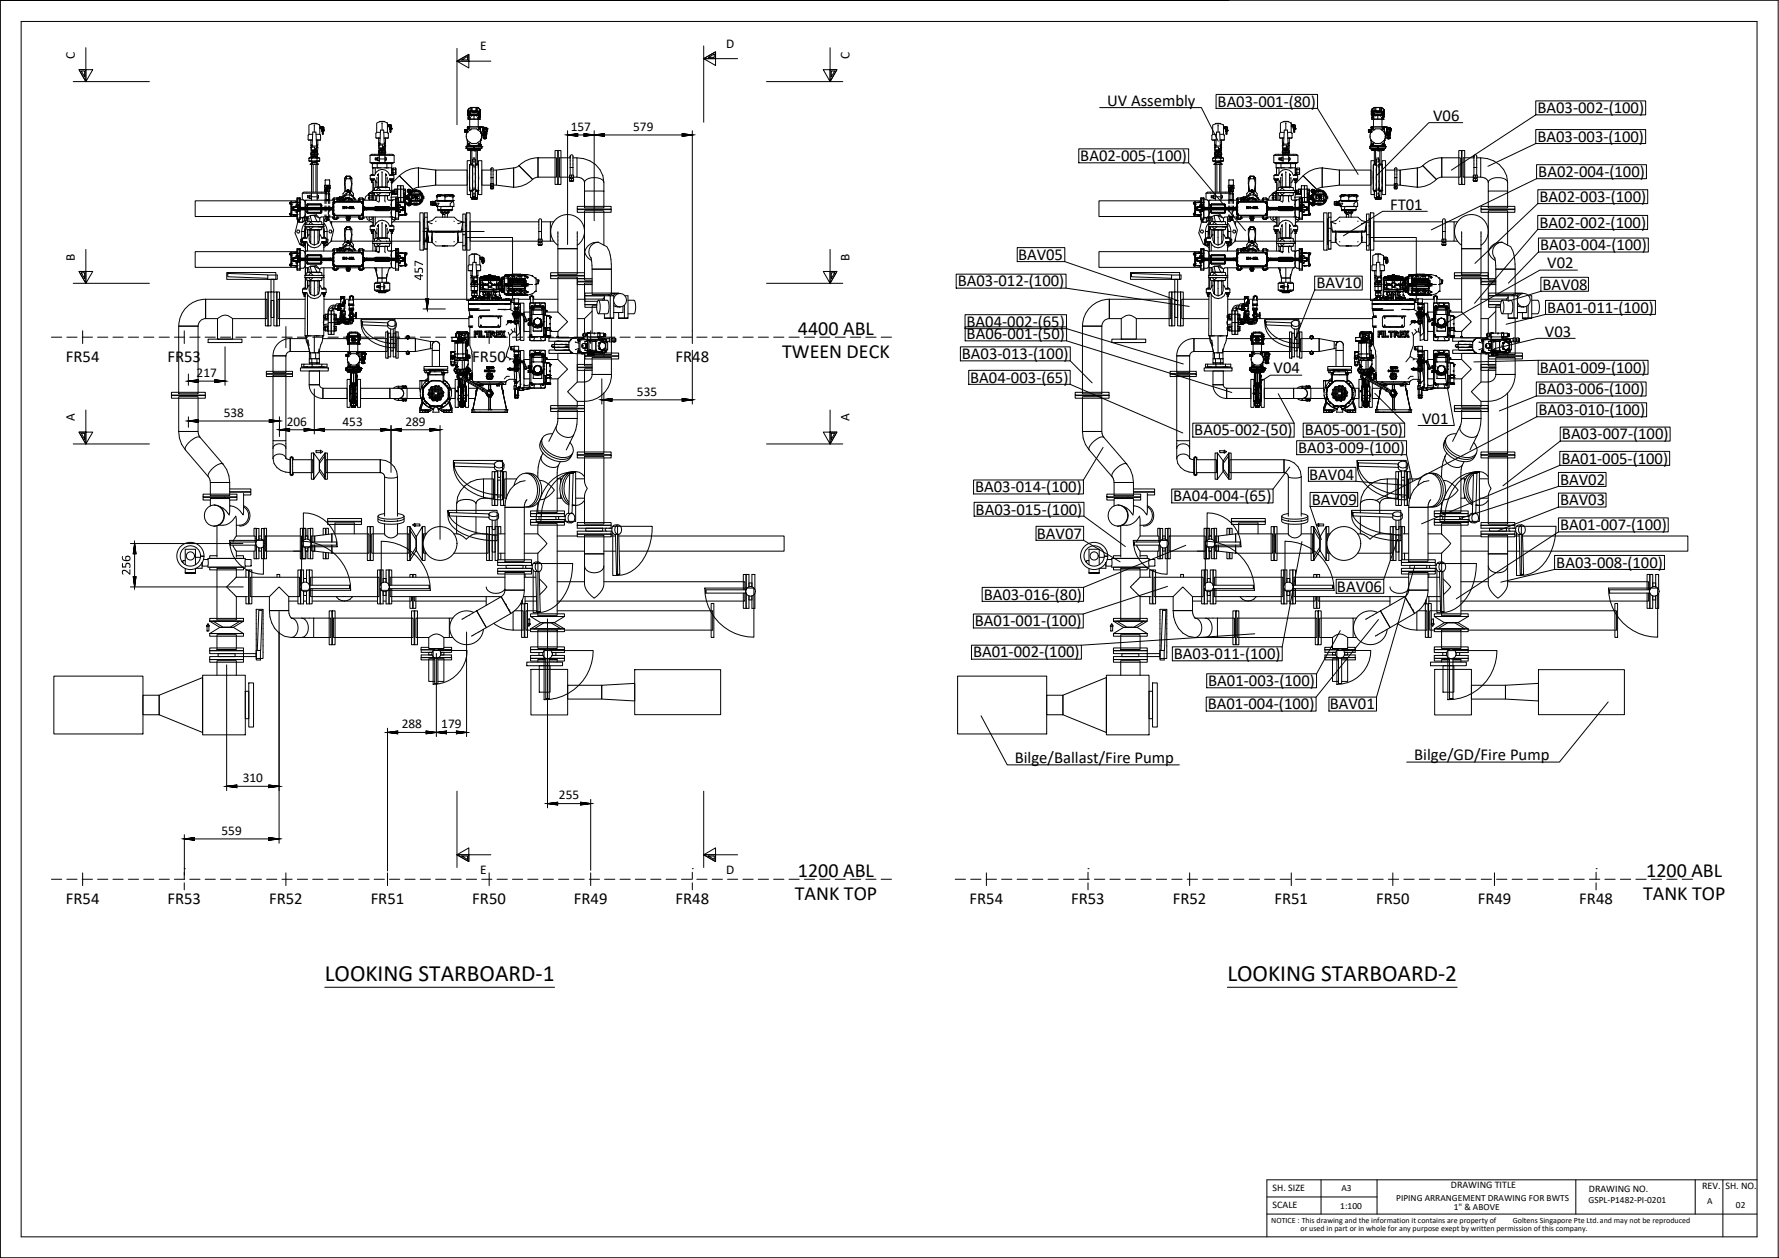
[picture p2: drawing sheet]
<svg xmlns="http://www.w3.org/2000/svg" width="420mm" height="297mm" viewBox="0 0 420 297" stroke-linecap="round" stroke-linejoin="round" font-family="sans-serif">
<defs><g id="words">
<g font-size="5.5">
<text x="76.7" y="231.6">LOOKING STARBOARD-1</text>
<text x="289.9" y="231.6">LOOKING STARBOARD-2</text>
</g>
<g font-size="4.7">
<text x="188.5" y="79">4400 ABL</text>
<text x="184.7" y="84.5">TWEEN DECK</text>
<text x="188.5" y="207">1200 ABL</text>
<text x="388.8" y="207">1200 ABL</text>
<text x="187.7" y="212.5">TANK TOP</text>
<text x="388" y="212.5">TANK TOP</text>
</g>
<g font-size="3.9">
<text x="261.5" y="25">UV Assembly</text>
<text x="287.6" y="25.2">BA03-001-(80)</text>
<text x="338.5" y="28.5">V06</text>
<text x="363.1" y="26.7">BA03-002-(100)</text>
<text x="363.1" y="33.5">BA03-003-(100)</text>
<text x="255.1" y="38">BA02-005-(100)</text>
<text x="363.3" y="41.8">BA02-004-(100)</text>
<text x="363.6" y="47.7">BA02-003-(100)</text>
<text x="328.3" y="49.5">FT01</text>
<text x="363.6" y="53.8">BA02-002-(100)</text>
<text x="363.7" y="59.1">BA03-004-(100)</text>
<text x="240.4" y="61.4">BAV05</text>
<text x="365.4" y="63.4">V02</text>
<text x="226.2" y="67.6">BA03-012-(100)</text>
<text x="310.9" y="68.1">BAV10</text>
<text x="364.3" y="68.4">BAV08</text>
<text x="228.3" y="77.2">BA04-002-(65)</text>
<text x="365.4" y="73.8">BA01-011-(100)</text>
<text x="228.3" y="80.1">BA06-001-(50)</text>
<text x="364.9" y="79.5">V03</text>
<text x="15.6" y="85.4">FR54</text>
<text x="39.5" y="85.4">FR53</text>
<text x="111.5" y="85.4">FR50</text>
<text x="159.6" y="85.4">FR48</text>
<text x="227.2" y="84.8">BA03-013-(100)</text>
<text x="300.8" y="88.1">V04</text>
<text x="363.7" y="88">BA01-009-(100)</text>
<text x="229.2" y="90.3">BA04-003-(65)</text>
<text x="363.2" y="93.1">BA03-006-(100)</text>
<text x="335.9" y="100">V01</text>
<text x="363.3" y="98">BA03-010-(100)</text>
<text x="282.1" y="102.8">BA05-002-(50)</text>
<text x="306.6" y="107">BA03-009-(100)</text>
<text x="308.1" y="102.8">BA05-001-(50)</text>
<text x="368.9" y="103.7">BA03-007-(100)</text>
<text x="309.2" y="113.2">BAV04</text>
<text x="368.8" y="109.5">BA01-005-(100)</text>
<text x="230.3" y="116.2">BA03-014-(100)</text>
<text x="277.1" y="118.4">BA04-004-(65)</text>
<text x="309.8" y="119.2">BAV09</text>
<text x="368.5" y="114.5">BAV02</text>
<text x="368.5" y="119.3">BAV03</text>
<text x="230.4" y="121.5">BA03-015-(100)</text>
<text x="368.4" y="125.2">BA01-007-(100)</text>
<text x="244.9" y="127.2">BAV07</text>
<text x="367.6" y="134.1">BA03-008-(100)</text>
<text x="232.3" y="141.6">BA03-016-(80)</text>
<text x="315.8" y="139.7">BAV06</text>
<text x="230.3" y="147.9">BA01-001-(100)</text>
<text x="229.8" y="155.2">BA01-002-(100)</text>
<text x="277.2" y="155.6">BA03-011-(100)</text>
<text x="285.3" y="162">BA01-003-(100)</text>
<text x="285.2" y="167.5">BA01-004-(100)</text>
<text x="314" y="167.5">BAV01</text>
<text x="334" y="179.5">Bilge/GD/Fire Pump</text>
<text x="239.6" y="180.2">Bilge/Ballast/Fire Pump</text>
<text x="15.6" y="213.4">FR54</text>
<text x="39.5" y="213.4">FR53</text>
<text x="63.5" y="213.4">FR52</text>
<text x="87.5" y="213.4">FR51</text>
<text x="111.5" y="213.4">FR50</text>
<text x="135.6" y="213.4">FR49</text>
<text x="159.6" y="213.4">FR48</text>
<text x="229" y="213.4">FR54</text>
<text x="253" y="213.4">FR53</text>
<text x="277" y="213.4">FR52</text>
<text x="301" y="213.4">FR51</text>
<text x="325" y="213.4">FR50</text>
<text x="349" y="213.4">FR49</text>
<text x="373" y="213.4">FR48</text>
</g>
<g font-size="3.8">
<text x="99.9" y="66.2" transform="rotate(-90 99.9 66.2)">457</text>
<text x="30.8" y="135.9" transform="rotate(-90 30.8 135.9)">256</text>
</g>
<g font-size="3.5">
<text x="132.6" y="33.5">157</text>
<text x="139" y="33.5">579</text>
<text x="140.8" y="96">535</text>
<text x="43.4" y="100.9">538</text>
<text x="64.9" y="103">206</text>
<text x="73" y="103">453</text>
<text x="91" y="103">289</text>
<text x="33.2" y="139.7" transform="rotate(-90 33.2 139.7)">256</text>
<text x="90.3" y="174.6">288</text>
<text x="102" y="174.6">179</text>
<text x="52.2" y="187.3">310</text>
<text x="128.1" y="191.2">255</text>
<text x="42.3" y="199.7">559</text>
</g>
<g font-size="3.2">
<text x="113.4" y="11.8">E</text>
<text x="171.5" y="11.2">D</text>
<text x="17.7" y="13.9" transform="rotate(-90 17.7 13.9)">C</text>
<text x="200.6" y="13.9" transform="rotate(-90 200.6 13.9)">C</text>
<text x="134.8" y="30.9">157</text>
<text x="149.5" y="30.9">579</text>
<text x="17.7" y="61.5" transform="rotate(-90 17.7 61.5)">B</text>
<text x="200.6" y="61.5" transform="rotate(-90 200.6 61.5)">B</text>
<text x="46.4" y="89">217</text>
<text x="150.4" y="93.4">535</text>
<text x="17.7" y="99.5" transform="rotate(-90 17.7 99.5)">A</text>
<text x="52.9" y="98.4">538</text>
<text x="67.7" y="100.5">206</text>
<text x="80.9" y="100.5">453</text>
<text x="95.7" y="100.5">289</text>
<text x="200.6" y="99.5" transform="rotate(-90 200.6 99.5)">A</text>
<text x="94.9" y="171.9">288</text>
<text x="104.2" y="171.9">179</text>
<text x="57.3" y="184.7">310</text>
<text x="132" y="188.8">255</text>
<text x="52.3" y="197.1">559</text>
<text x="113.4" y="206.4">E</text>
<text x="171.5" y="206.4">D</text>
</g>
<g font-size="3.1">
<text x="102" y="74.1" transform="rotate(-90 102 74.1)">457</text>
<text x="43.4" y="91.4">217</text>
</g>
<g font-size="2.4">
<text x="300.6" y="281.2">SH. SIZE</text>
<text x="342.7" y="280.4">DRAWING TITLE</text>
<text x="375.3" y="281.4">DRAWING NO.</text>
<text x="402" y="280.8">REV.</text>
<text x="407.5" y="280.7">SH. NO.</text>
<text x="300.6" y="285.2">SCALE</text>
</g>
<g font-size="2.2">
<text x="316.8" y="281.2">A3</text>
<text x="316.5" y="285.4">1:100</text>
<text x="329.8" y="283.6">PIPING ARRANGEMENT DRAWING FOR BWTS</text>
<text x="343.4" y="285.6">1&quot; &amp; ABOVE</text>
<text x="375.2" y="284">GSPL-P1482-PI-0201</text>
<text x="403.2" y="284.3">A</text>
<text x="410" y="285.2">02</text>
</g>
<g font-size="1.9">
<text x="300.2" y="288.7">NOTICE : This drawing and the information it contains are property of</text>
<text x="307.1" y="290.8">or used in part or in whole for any purpose exept by written permission of this company.</text>
<text x="357.3" y="288.7">Goltens Singapore Pte Ltd.and may not be reproduced</text>
</g>
</g></defs>
<g fill="none" stroke="#000" stroke-width=".24">
<path d="M5 5.1h410v286.9h-410zM17.3 19.3h18M18.7 16.5h1.6v2.8zM19.2 16.8h.8v1.3zM20.3 11.3v8l-1.6-2.8h3.2l-1.6 2.8M107.9 14.4l2.8 1.7v-3.3l-2.8 1.6h8M107.9 14.4l2.8-1.6v1.6zM107.9 11.4v18M109.1 14.1l1.3-.8v.8zM166.2 13.9l2.8 1.6v-3.3l-2.8 1.7h8M166.2 13.9l2.8-1.7v1.7zM166.2 10.8v18.1"/>
<path d="M167.3 13.6l1.4-.9v.9zM181 19.3h18.1M196 11.3v8l-1.6-2.8h3.3l-1.7 2.8M196 16.5h1.7l-1.7 2.8zM196.3 16.8h.8l-.8 1.3zM217.5 .1h.1M290 .1h.1M73 37.4l.3-.1zM73 31.7h.9M73 38l.5 .1 .3 .3M73 38l.3 .1M73 37.4v.6"/>
<path d="M73.3 38.8h.3v6.6M73.4 36.4h.1M73.4 33.1v1.2h.3M73.5 36l.1 .4h-.2zM73.5 36.4h1.6M73.5 36.4v.5M73.5 36.8l.4 .1M73.5 36.5h.7M73.5 36h.5l-.3-.4 .3 .5M73.5 34.4h.2l-.1 .3M73.5 34.7h.1M73.5 36.9h.4"/>
<path d="M73.5 36.9h.1M73.5 36.9h1.5M73.6 34.7v.9h.5M73.6 34.7h.8v.7h-.8M73.6 34.8h-.2l.1 1.2M73.6 37v.3M73.6 38.2v.3M73.6 38.2h.1M73.6 37.4l-.3-.1h1.9l-.3 .1M73.6 38l.6 .1h-.9M73.6 37.4v.6M73.6 37.4h1.3"/>
<path d="M73.6 38l-.3 .1M73.6 36.4h.6M73.6 36.9h.1M73.7 29.2l-.7 .4v2.1l-.2 .2v1l1 .2M73.7 29.2h1.1M73.7 34.3h.1M73.7 38.8h.2M73.7 34.5v.2M73.7 34.3h-.2v.5M73.7 37.1v.2M73.7 38.3v.1M73.7 35.7l-.2 .3"/>
<path d="M73.8 38.4v.4h-.5M73.8 38.8h1.4M73.8 38.4l-.5 .4M73.8 38.4h.9M73.9 35.8l.3 .2 .4-.2M73.9 31.2h.7l.2 3.3h-1.1zM73.9 35.7v.1M73.9 36.9h.1M74 35.8l.2 .2M74 38.8v6.6M74 36.1h.5zM74 36.9l-.1 .4-.4-.4h1.5l-.4 .4-.1-.4"/>
<path d="M74.1 35.6v.2M74.1 38.8h.3M74.1 36.9h.9M74.1 35.6l.1 .1M74.2 36.4h.9M74.2 29.2h.6M74.2 29.5v1.7M74.2 36.1v.3M74.2 36.5v.3M74.2 36.8l-.3 .1M74.2 36.8h.8M74.2 36.5h.8"/>
<path d="M74.2 29.1l-.5 .1M74.3 35.7l-.2 .1h.2M74.4 35.4v.2M74.4 35.6h-.3M74.4 35.5v.1M74.4 35.1h.4M74.4 35.6l-.1 .2zM74.4 35.3l.2 .1M74.4 35.3l.1 .1M74.5 35.8l-.2 .2M74.5 36h.5M74.5 36.9h.1"/>
<path d="M74.6 35.5v.2M74.6 35.4v.4M74.6 38.8v6.6M74.6 31.7h.9M74.7 38.4l.1 .4M74.7 38.4l.5 .4M74.7 35.7l.3 .3M74.8 34.3h.1M74.8 37.1v.2M74.8 38.3v.1M74.8 34.4h.2M74.8 35.6l-.3 .5z"/>
<path d="M74.8 35.4v.3h-.1M74.8 34.8h.3l-.1 1.2M74.8 34.5v1.1M74.8 34.3h.2v.5M74.8 29.2l.7 .4v2.1M74.8 34.8v.2M74.8 36.9h.1M74.9 38l-.7 .1h1.1M74.9 38l.3 .1M74.9 37.4v.6M74.9 38.2h.1M74.9 37v.3"/>
<path d="M74.9 38.2v.3M75 38.1l-.3 .3M75 36l-.1 .4M75 36l.1 .4M75 36.4v.5M75 34.7l-.2 .1M75.1 33.1v1.2h-.3M75.2 38.1l.3-.1zM75.2 37.3l.3 .1zM75.2 38.8h-.3v6.6M75.5 37.4v.6M75.5 31.7l.2 .2v1.1l-1 .1"/>
<path d="M75.5 30.2v.2l.2-.2M75.7 30h-.2v.2l.2-.1M75.7 31.9h.1M75.7 30v.1M75.7 29.9h.5v.2h-.5M75.7 29.9v.5h.4M75.7 29.9v.1M76 30.8h.1M76 30.4l.1 .6M76 30.6h.1M76 30.6l.1 .2M76 30.6v.1"/>
<path d="M76 30.7l.2 .1M76 30.9h.1M76.1 30.9l.1 .1M76.1 30.8l.1 .1M76.1 30.4l-.1 .2M76.1 30.7h.1M76.1 30.7l.3 .1M76.1 30.7v.1M76.1 31.1h.2M76.1 31.1h.1M76.1 30.9v.8h.2M76.2 30.7h.1"/>
<path d="M76.2 30.9h.1M76.2 31h.1M76.2 29.9l.3 .2M76.2 30.7v.1M76.2 30.3l-.1 .1M76.3 31.1v.6M76.3 30.7h.1M76.3 31.1h-.2M76.3 31.1h.1M76.3 31.1l.2-.2-.2 .2-.3-.2 .1 .2M76.3 30.9v.8M76.3 30.9l-.1 .1"/>
<path d="M76.4 30.7l-.3 .1M76.4 30.7h.1M76.4 30.8h.1M76.4 30.9h.1M76.4 30.8l-.2 .1M76.4 30.9h-.1M76.5 30.6l-.3 .2M76.5 30.2v.2M76.5 30.8l-.2 .3M76.5 30v.4M76.5 30.8l-.1 .1M76.5 30.4v.2"/>
<path d="M76.5 30.6v.2M76.5 30.6l-.1 .2M76.5 30.6h.1M87.4 36.7l.4-.3h4.9l.4 .3zM87.4 36.7v1.7M88 39.6l.1 1.6M88.2 39.6h.1M88.6 37.7v.1h.5M88.6 37.4v.3M88.6 39.6v1.4M88.6 37.7h.5M88.9 39.6h1.1"/>
<path d="M89 31.2h.8M89.1 38.6h-1.2v1h4.6v-1h-1.1M89.1 38.6h2.3v1M89.1 38.6v1M89.1 37.3h-.5v.1h.5M89.1 37.5v.4M89.4 35.9h.1M89.4 32.6v1.2h.3M89.5 35.9h1.6M89.5 34.3v1.3M89.5 35.9v.5M89.5 36.3l.4 .1"/>
<path d="M89.5 36h.7M89.5 35.6l.1 .3h-.2zM89.5 35.6h.5l-.3-.5 .3 .5M89.5 36.4h.4M89.5 36.4h.1M89.5 36.4h1.5M89.6 37.5v.9M89.6 36.7v.8M89.6 37.2h-.5v.3h.5M89.6 37.9h-.5h.5M89.6 37.5h1.3M89.6 35.9h.6"/>
<path d="M89.6 36.4h.1M89.7 28.7l-.7 .4v2.1l-.2 .3v1l1 .1M89.7 28.7h1.1M89.7 33.8v.1M89.7 34v.3M89.7 33.9l-.1 .4M89.7 33.9h-.2v.4M89.7 33.9h-.2M89.7 35.3l-.2 .3M89.9 35.3l.3 .3 .4-.3M89.9 35.3a.43 .43 0 0 0 .7 0M89.9 30.7h.7l.2 3.3h-1.1z"/>
<path d="M89.9 35.1v.2M89.9 36.4h.1M90 35.4l.2 .1M90 35.6h.5zM90.1 35.1v.2M90.1 34.3h-.5v.8h.5M90.1 36.4h.9M90.1 35.1l.1 .1M90.2 35.9h.9M90.2 28.7h.6M90.2 34.3h.2v.7h-.8M90.2 29v1.7"/>
<path d="M90.2 35.6v.3M90.2 36v.3M90.2 36.3l-.3 .1M90.2 36.3h.8M90.2 36h.8M90.2 28.7h-.5M90.3 35.2l-.2 .1h.2M90.4 34.7v.1M90.4 35v.1M90.4 35.1h-.3M90.4 34.8h.1M90.4 35.1h.1"/>
<path d="M90.4 34.6h.4M90.4 35.1l-.1 .2zM90.4 34.8l.2 .1v.4M90.4 34.8l.1 .1M90.5 35.4l-.2 .1M90.5 35.6h.5M90.6 36.4h.1M90.6 35v.2M90.6 31.2h.9M90.7 32.6h.9M90.7 35.3l.3 .3M90.8 35.1l-.3 .5z"/>
<path d="M90.8 34v1.1M90.8 33.9h.1M90.8 35v.3h-.1M90.8 33.9h.2M90.8 33.9h.2v.4M90.8 33.8v.1M90.8 28.7l.6 .3M90.8 34.3v.3M90.8 36.4h.1M90.9 37.1l.3 .3v.4l-.3 .2M90.9 37.3l.3 .1M90.9 36.7v.8"/>
<path d="M90.9 37.5v.9M91 34.3h-.2h.3l-.1 1.3M91 35.6l-.2 .3M91 35.6l.1 .3M91 35.9v.5M91.1 39.6h.7M91.1 32.6v1.2h-.3M91.2 37.7h-.3M91.4 29h.1M91.5 29v2.2M91.5 31.2l.2 .3v1.1M91.5 29.8v.1l.2-.1"/>
<path d="M91.7 32.6h-.1M91.7 29.5h-.2v.3l.2-.2M91.7 29.5v.1M91.7 29.4h.5v.2h-.5M91.7 29.5h.1M91.7 29.4v.5h.3M91.7 29.4v.1M92 30.1l.1 .2M92 30.3h.1M92 29.9h.1M92 29.9l.1 .5M92 30.1v.1"/>
<path d="M92 30.1h.1M92 30.5h.1M92 30.4l.1 .2 .4-.2M92 30.2h.1M92 30.4h.1M92 30.2l.2 .1M92 30.5l.1 .1M92 29.9v.2M92.1 30.4h.3M92.1 30.3v.1M92.1 30.2v.1M92.1 30.3h.3"/>
<path d="M92.1 30.3h.1M92.1 30.6h.2M92.1 30.6h.1M92.1 30.4h.1M92.1 30.4l.1 .8M92.2 30.3h.1M92.2 30.4h.1M92.2 29.4l.3 .3M92.2 30.2v.1M92.2 30.6v.6M92.2 29.9h-.2M92.3 30.3h.1"/>
<path d="M92.3 30.6h-.2M92.4 30.6h-.3M92.4 30.3h.1M92.4 30.4l-.2 .8M92.4 30.2l-.3 .1M92.4 30.5h.1M92.4 30.3l.1 .1M92.4 30.4h.1M92.4 30.3l-.2 .1M92.4 30.5l-.1 .1M92.5 30.2l-.3 .1M92.5 29.7v.2"/>
<path d="M92.5 29.6v.3M92.5 30.1v.2M92.5 30.4l-.1 .1M92.5 39.6v1.6M92.5 29.9v.3M92.5 30.1l-.1 .2M92.6 39.9l.3-.2v.4l-.3 .1-.1-.3v.3M92.9 39.7h.6M93.1 38.4h-5.7l.4 .2h.7M93.1 36.7v1.7l-.4 .2h-4.9M98.8 39.7v4.5l-.6 .2-.6 .3M98.8 39.7l4.1 .5v3.5l-4.1 .5z"/>
<path d="M98.8 39.7l-2.1 .3-1.2 .6-1.1 .9M109.7 30.9v.2M109.8 30.6l.1 .2zM109.8 30.6l-.1 .3M109.8 30.8l-.1 .1M109.8 31.1h.5M109.9 30.8l.1 .4M109.9 30.7l.1 .1M109.9 30.8v.4l-.2-.1M109.9 31.2h.1M110 30.8h.4M110 31h.1"/>
<path d="M110 30.8h.1M110.1 34.7h.1M110.1 31.1v-.2v.3h.2M110.1 35h1.9M110.1 34.6l3.7 .1M110.1 30.7v.2M110.1 34.6v.4M110.1 35h.1M110.1 30.9v.2M110.1 31.2h.2M110.2 34.5l-.1 .1M110.2 32.2h.1"/>
<path d="M110.2 35h.1M110.3 31.1h.1M110.3 30.8l.1 .1M110.4 33.1v.1M110.4 30.9l-.1-.3 .1 .5M110.4 31.2l-.3 1 .3 .9M110.4 33.1h.1M110.4 30.9l-.1 .2M110.4 34.2h.1M110.4 30.1h.1M110.4 31.2h.1M110.4 31.1v.1"/>
<path d="M110.4 30.1v1.1M110.4 33.1v1.2M110.4 35v.3M110.4 35.3h3.1M110.4 35.3l.1 .2M110.4 34.2v.1M110.4 31.1l-.1 .1M110.4 30.6l-.3 .1M110.4 30h.1M110.4 33.1l.7 .6M110.4 34.3h.1M110.4 30v.1"/>
<path d="M110.4 34.4l.5 .1 1.1-.1M110.4 27.1l.2 .1zM110.4 27.1h1.6M110.4 27.2h3.1M110.4 26.2v.2M110.4 26.1v.3M110.4 26.4h.1M110.4 27.1h3.1M110.4 26.1v1M110.5 30.3l.1 .2zM110.5 34l.1 .2M110.5 34.3h.1"/>
<path d="M110.5 30h-.1M110.5 30h.1M110.5 26.9h2.9M110.5 26.1h.1v.8M110.5 34.3v.1M110.5 30h2.9M110.5 26.1h.1M110.5 35.5h.5l.1 .2v3.1M110.5 34.3l1.2 .1M110.5 34.3l1.4 .1h-.1M110.5 35.5h2.9M110.5 34.3l1.4 .1"/>
<path d="M110.5 27.2l.1 .1M110.5 26l.1 .1M110.6 26h.1M110.6 26v.1M110.6 27.3h.1M110.6 27.3v.8M110.6 30.1l-.1 .2 .3-.2M110.6 28.2v-.5h.4v.5M110.6 28.2h.2M110.6 34.2h.2M110.6 30.5h.2M110.6 28.2h2.7"/>
<path d="M110.6 26.1h.1M110.6 26.1h-.2M110.6 27.2h.6zM110.6 27.2l.1 .5h.1M110.7 34.5h-.5l.4 .1M110.7 27.7h.1M110.7 27.1h.1M110.7 26.8l.1 .1M110.7 26.8h.1M110.7 26.8h.2v.1h-.1M110.7 27.6h.1M110.7 27.6v.1"/>
<path d="M110.7 26.4h.3M110.7 26.4h.1M110.7 27.7h.2zM110.7 26.8v.1M110.8 26.9h.1M110.8 27.2v.1M110.8 26.8h.1M110.8 26.9h-.1M110.8 26.8v.1M110.8 27.3h.7zM110.9 26.8h.1M110.8 33.8l-.3 .2"/>
<path d="M110.8 27.3v.4M110.8 27.7h.2v.4M110.8 33.8l.1 .2M110.8 30.1l.1 .2M110.8 27.3h.5M110.9 26.8h-.1M110.9 26.8l-.2 .1M110.9 39.1v1.4M110.9 39.1h.1M110.9 35.4l.1 .1M110.9 28.2h.1M110.9 28.2v1.8"/>
<path d="M110.9 38.8l.1 .1M110.9 30.3l-.1 .2M110.9 34l-.1 .2M111 38.8l-.1 6.2M111 38.8l.1-.1v-.8h-.8v8h.8v-.7l-.1-.2M111 35.4v.1M111 38.9h.5M111 38.9l-.1 .9M111 26.9v-.4v.4M111 26.6v.3M111 26.4v.1M111 26.4h1"/>
<path d="M111 26.4h.1M111 26.1h.1M111.1 30.6h.1M111.1 25.4h.1M111.1 33.7l.2 .2h1.2l.3-.2M111.1 30.6l.2-.2h1.2l.3 .2M111.1 30.6l-.7 .6M111.1 25.6h-.5v.5M111.1 25.4l-.1 .7M111.1 33.6v.1M111.1 25.4h1.7M111.1 27.1h.1"/>
<path d="M111.1 34.5h1.8M111.1 26.1h.1M111.1 26.1h.2M111.2 27.1h.1M111.3 27.3v.2M111.4 35h.1M111.4 27.3h1.1M111.4 26.4h.1M111.4 26.4h.3M111.4 38.7l.1 .2zM111.4 25.4l-.1 .7h-.2M111.4 35.6v3.1"/>
<path d="M111.4 38.7l.1 .1M111.4 38.7l-.3 .1 .4 .1M111.5 38.8h.1zM111.5 25.4h.1M111.5 27.2l.5 .1M111.5 27.3h.5M111.5 25.4v.7M111.5 38.9h.1M111.6 38.8h-.1M111.6 38.8l-.1 .1M111.6 38.9h.1M111.6 26.4h.1"/>
<path d="M111.6 39.1h.1M111.6 39.5v4.9zM111.6 38.9v.1M111.6 37.6v.1M111.6 37.9l.1 1.6M111.6 38.8v.1M111.6 25.4h.6M111.7 26.4h.1M111.8 26.4h.1M111.8 26.4h1.4M111.8 37.2l-.2 .7v-.2M111.8 38v.3"/>
<path d="M111.9 26.4h.1M111.9 34.7h.1M111.9 34.7v.3M112 34.5l1.5-.1-.1 .1M112 35h1.5v.3M112 35.5h-1h.4M112 34.4l-1.7 .1M112 27.1l-.8 .1h.8M112 28.1l-1 .1M112 27.3v.8M112 35v.5M112 35.7h.4v3"/>
<path d="M112 34.4l1 .1 .5-.1M112 34.4h1.5M112 27.1l.7 .1M112 27.3h1.1h-.5M112 26.4h.1M112 35h1.8M112 34.8v-.1v.3M112.1 34.7h-.3v.3h-.4M112.1 34.7l-.1 .3M112.1 34.7v.3M112.1 26.4h.1M112.1 37.2l.2 .7"/>
<path d="M112.1 38v.3M112.2 26.4h.1M112.2 27.1h.1M112.2 39.5v4.9zM112.3 38.9h.1M112.3 37.9l-.1 1.6-.1-.4M112.3 26.4h.1M112.3 37.6v.3M112.3 39.1h.1M112.3 38.8h.1M112.3 38.8l.1 .1M112.3 38.9h.6l.1 .9"/>
<path d="M112.3 39.4v.1M112.4 25.4v.7M112.4 26.1h.1M112.4 25.4h.1M112.4 26.4h.1M112.4 27.2l-.4 .1M112.4 35h.1M112.4 38.7v.2zM112.4 38.7v.1M112.4 38.7l.4 .1-.4 .1M112.5 26.4h.1M112.5 35.5h-.5"/>
<path d="M112.5 25.4l.1 .7M112.6 26.1h.2M112.6 27.3v.2M112.7 27.2h.5zM112.7 27.1h.1M112.8 38.6l.1 .2M112.8 26.1h.1M112.8 30.6h.1M112.8 33.6v.1M112.8 25.4h.1M112.8 30.6l.7 .6M112.8 25.4v.7"/>
<path d="M112.8 26.1l.2 .8M112.8 26.1h-1.7l-.1 .3M112.8 25.6h.4l.1 .5v-.1M112.9 34.5h.7zM112.9 27.7v.4h-.9M112.9 35.4v.1M112.9 38.8h.1M112.9 38.9h-.6M112.9 27.7h.4v.4M112.9 27.7v.4M112.9 28.2v1.7M112.9 28.2h.1"/>
<path d="M112.9 28.1v.1M112.9 28.1l.4 .1M112.9 26.8l.3 .1M112.9 28.2h.2h-.2M112.9 29.9v.1M113 26.9h.1M113 26.8v.1M113 26.8h.1M113 38.8v.1M113 38.9v3M113 27.7h.2zM113 38.9v-1h.8v8h-.8v-.9"/>
<path d="M113 26.9h.2M113 39.1h.1M113 39.1v2.8M113.1 26.8h.1M113.1 26.8l.1 .1M113.1 35.5h-.2M113.1 27.6h.1M113.2 27.6h.1M113.2 27.6l-.1 .1M113.2 26.8h.1M113.2 26.4h.1M113.2 27.6v.1"/>
<path d="M113.2 26.8h-.3M113.2 27.1h.1M113.2 26.8v.1M113.2 27.7h-.1h.1M113.2 27.7h-.1M113.2 27.7h.1M113.2 27.2l.3-.1zM113.2 27.2v.5h-.3M113.2 27.3h.1M113.3 26.9v-.8h.1l.1 1M113.3 26h.1M113.3 28.2h.1"/>
<path d="M113.3 30.1l-.4 .2 .4 .2M113.3 33.8l-.4 .2 .4 .2M113.3 33.8l.1 .2M113.3 30.1l.1 .2M113.3 28.1h.1M113.3 26.1h.1M113.3 28.1v.1M113.3 27.3v.8M113.3 26v.1M113.4 35.5l-.6 .1v3.2M113.4 35.5h-.5M113.4 34.3l-1.2 .1"/>
<path d="M113.4 30h.1M113.4 30l.1 .1M113.4 34.4h.1M113.4 34.3l-3 .1 .1 .1M113.4 34.3l-1.3 .1M113.4 34.3l-1.4 .1M113.4 27.2l-.1 .1M113.4 34l-.1 .2M113.4 30.3l-.1 .2M113.4 26.2l.1 .2M113.4 26.2l.1 .7-.1-.2M113.4 34.3h.1"/>
<path d="M113.4 26.2h.1M113.4 27l.1 .1M113.5 34.4l.1 .1M113.5 30v.1M113.5 34.2h.1M113.5 31.2h.1M113.5 31.1v.1M113.5 33.1h.1M113.5 33.1l-.1 1.2M113.5 30.1h.1M113.5 30h.1M113.5 34.3h.1"/>
<path d="M113.5 35.3l-.1 .2M113.5 33.1l-.7 .6M113.5 30v1.2M113.5 33.1v1.2M113.5 34.3l-.1 .1M113.5 34.2v.1M113.5 33.1v.1M113.5 31.2l.3 1M113.5 31.2l.3 .7M113.5 31.2l.2 .4M113.6 34.5l.2 .1zM113.7 35h.1"/>
<path d="M113.7 32.2h.1M113.8 32.2l-.3 .9M113.8 34.7h.1M113.8 34.7v.3h-.9M113.8 31.9h.1M113.8 35h.1M114 30h.1M114 30l-.5 .1M114.1 31.9h.1M114.1 31.9h-.3M114.1 31.6h.8zM114.1 30.2h.8h-.8"/>
<path d="M114.1 30.1h.8v1.6h-.2M114.1 30l-.1 1.9M114.1 30.2h.8M114.1 31.7h.3M114.1 31l.4 .3M114.1 31v-.2v.2M114.1 30.9h.1M114.1 30.8h.1M114.1 31h.1M114.1 31.7h.1M114.1 31.7l.1 .9M114.1 30.9l.1 .1"/>
<path d="M114.2 31.1v.1M114.2 31.1h.1M114.2 30.8l-.1 .1M114.2 30.7l-.1 .1M114.2 31v.1M114.2 32.6h.1M114.2 30.7h.1M114.2 31.2h.1M114.2 32.6h.1l-.1 .1M114.2 32.7h.4M114.2 32.6v.1M114.2 31.2h.2"/>
<path d="M114.3 31.6h.1M114.3 32h.1M114.3 31.6v.4M114.3 30.6h.1M114.3 30.6l-.1 .1M114.3 32.6h.3M114.3 31.7h.1M114.3 32.6h.2M114.3 31.2h.1M114.3 32.7h.1M114.3 30.5v.1M114.3 31.2l.2 .1"/>
<path d="M114.3 32.7h.3M114.4 32.4h-.2h.1v.2M114.4 32.4h.2zM114.4 32.7h.2M114.4 31.2l.1 .1M114.4 31.6h.2h-.1h.1v.5M114.4 31.6v.5h.2M114.4 30.5l-.3 .1h.8M114.4 30.5l-.3 .3M114.4 30.5h.1h-.2M114.4 31.6l.1 .3M114.4 30.5l-.1 .1"/>
<path d="M114.4 30.5h.1M114.4 30.5h-.1M114.4 32.1h.2M114.5 31.3h.1M114.5 30.5h.1M114.5 31.8v.1M114.6 30.5h.1M114.6 31.3h-.1M114.6 31.3h.1M114.6 32.7h.2zM114.6 30.5v.1M114.6 31.2v.1"/>
<path d="M114.6 32.4h.1M114.6 30.5l.3 .1v1M114.6 32.6h.2l-.2 .1M114.6 31.2h.1M114.6 32.6v.1M114.7 30.5h.1M114.7 31.3h-.2M114.7 30.6h.1M114.7 30.5l.2 .5v-.2M114.7 32.6h-.2h.4M114.7 30.5l-.1 .1M114.7 32.6h.1"/>
<path d="M114.7 32h.1M114.7 31.6v.4M114.7 31.2h.1M114.7 32.4h.2zM114.7 32.4v.2M114.7 31.2l-.1 .1M114.7 31.6h.1M114.7 31.2v.1M114.8 30.6h.1M114.8 31.2h.1M114.8 30.6l.1 .1M114.9 32.6h.1"/>
<path d="M114.8 30.6v.1M114.8 31.1l-.1 .1M114.8 31.1v.1M114.8 31.1h.1M114.8 30.7h.1M114.9 30.7h.1M114.9 32.4v.2M114.9 30.7v.1M114.9 31h.1M114.9 31l-.1 .1M114.9 31.7h.1M114.9 31.7v.7"/>
<path d="M114.9 31l-.4 .3M114.9 30.8h.1M114.9 30.9h.1M114.9 30.9v.1M114.9 30.8v.1M114.9 30.7l.1 .1M115 30.6v.6M115 30.8v.1M115 30.6h.1M115 30.4h.1M115 30.5h.1M115 30.6v.1z"/>
<path d="M115 30.7h-.1M116 39.8l.2-.2 .3 .2v3.5M121.3 39.7v4.5M122.6 39.1l-.6 .4-.7 .1M127.1 37.3v4.5l-.7 .2a7.9 7.9 0 0 1-5.1 2.2M127.1 37.3h4.3v4.5h-4.3zM127.1 37.3l-2.1 .3-1.3 .6-1.1 .9 3.2 3.3M131.1 35.5h.6v8h-.6zM131.8 35.5h.7v8h-.7zM134 31.9h29.5M134 30.9v26.8M134.7 39.5h.6z"/>
<path d="M134.7 36.9l.3-.4 .3 .4M135.3 37.3h1v4.5h-.8M135.3 36.9v4.4M136.3 37.3a6.1 6.1 0 0 1 6.3 5.8M140.3 30.9v21.2M163.5 30.9v50.2M254.8 35.1h25.9v3.3h-25.9zM259.7 25.4h24l4 7.9M280.7 38.4l13.5 16.1M286.4 37.4l.3-.1zM286.4 31.7h.9M286.4 38l.6 .1 .2 .3"/>
<path d="M286.4 38l.3 .1M286.4 37.4v.6M286.7 38.8h.3v6.6M286.8 36.4h.1M286.9 33.1v1.2h.3M286.9 36l.2 .4h-.3zM286.9 36.4h1.7M286.9 36h.5l-.3-.4 .3 .5M286.9 36.4v.5M286.9 36.8l.4 .1M286.9 36.5h.8M286.9 34.4h.3l-.1 .3"/>
<path d="M286.9 34.7h.1M287 36.9h.3M287 36.9h.1M287 36.9h1.4M287 34.7v.9h.5M287 34.7h.8v.7h-.8M287 34.8h-.1l.1 1.2M287 38.2h.1M287 37v.3M287 38.2v.3M287 37.4l-.3-.1h1.9l-.3 .1M287 38l.7 .1h-1"/>
<path d="M287 37.4v.6M287 37.4h1.3M287 38l-.3 .1M287.1 36.4h.6M287.1 36.9h.1M287.1 29.2l-.7 .4v2.1l-.2 .2v1l1 .2M287.1 29.2h1.2M287.1 38.8h.2M287.1 34.3h.1M287.1 34.5v.2M287.2 34.3h-.3v.5M287.2 37.1v.2"/>
<path d="M287.2 38.3v.1M287.2 35.7l-.2 .3M287.2 38.4v.4h-.5M287.2 38.8h1.4M287.2 22.3h24v3.3h-24zM287.2 38.4h1M287.2 38.4l-.5 .4M287.3 35.8l.4 .2 .4-.2M287.3 31.2h.8l.1 3.3h-1.1zM287.3 35.7v.1M287.4 36.9h.1M287.4 35.8l.2 .2"/>
<path d="M287.4 38.8v6.6M287.4 36.1h.6zM287.4 36.9l-.1 .4-.4-.4h1.6l-.5 .4-.1-.4M287.5 35.6l.1 .2M287.5 38.8h.4M287.5 36.9h.9M287.5 35.6l.1 .1M287.7 36.4h.9M287.7 29.2h.6M287.7 29.1l-.6 .1M287.7 36.8l-.4 .1M287.7 29.5v1.7"/>
<path d="M287.7 36.1v.3M287.7 36.5v.3M287.7 36.8h.7M287.7 36.5h.7M287.8 35.7l-.2 .1h.2M287.8 35.1h.4M287.8 35.4v.2M287.8 35.6h-.3M287.8 35.5l.1 .1M287.8 35.2l.1 .1M287.8 35.5v.1M287.8 35.6v.2z"/>
<path d="M287.9 35.3l.1 .1M287.9 35.3l.2 .1M288 35.8l-.2 .2M288 36h.4M288 36.9h.1M288 35.5v.2M288.1 35.4v.4M288.1 38.8v6.6M288.1 31.7h.9M288.2 38.4l-.1 .4h.2M288.2 38.4l.4 .4M288.2 35.7l.2 .3"/>
<path d="M288.2 34.3h.1M288.2 37.1v.2M288.2 38.3v.1M288.2 34.4h.2M288.2 35.6l-.2 .5zM288.2 34.8h.3l-.1 1.2M288.2 35.4l.1 .3h-.1M288.2 34.5v1.1M288.3 34.3h.1v.5M288.3 29.2l.7 .4v2.1M288.3 34.3h.1M288.3 34.8l-.1 .2"/>
<path d="M288.3 36.9h.1M288.3 38l-.6 .1h1.1M288.3 38l.3 .1M288.3 37.4v.6M288.3 38.2h.1M288.4 37v.3M288.4 38.2v.3M288.4 38.1l-.2 .3M288.4 36l-.1 .4M288.4 36l.2 .4M288.4 36.4v.5M288.4 34.7l-.2 .1"/>
<path d="M288.5 33.1v1.2h-.3M288.6 38.1l.3-.1zM288.6 37.3l.3 .1zM288.6 38.8h-.2v6.6M288.9 37.4v.6M289 31.7l.1 .2v1.1l-1 .1M289 30.2v.2l.1-.2M289.1 30h-.1v.2l.2-.1M289.1 31.9h.1M289.1 30l.1 .1M289.2 29.9h.5v.2h-.5M289.2 29.9v.5h.3"/>
<path d="M289.2 29.9l-.1 .1M289.5 30.8h.1M289.5 30.4l.1 .7M289.5 30.6h.1M289.5 30.6l.1 .2M289.5 30.9h.1M289.5 30.6v.1M289.5 30.7l.2 .1M289.5 30.9l.2 .1M289.5 30.8l.2 .1M289.5 30.4v.2M289.5 30.7h.1"/>
<path d="M289.6 30.7l.2 .1M289.6 30.7v.1M289.6 31.1l-.1-.2 .1 .2 .3-.2-.1 .2M289.6 31.1h.2M289.6 31.1h.1M289.6 30.7h.1M289.6 30.9v.8h.1M289.7 30.9h.1M289.7 31h.1M289.7 29.9l.2 .2M289.7 30.7v.1M289.7 30.3l-.2 .1"/>
<path d="M289.7 31.1v.6M289.8 30.7h.1M289.8 31.1h-.2M289.8 31.1h.1M289.8 30.9l-.1 .1M289.8 30.9l-.1 .8M289.8 30.7l-.2 .1M289.9 30.7h-.1M289.9 30.8h.1M289.9 30.9h.1M289.9 30.8l-.2 .1M289.9 30.9h-.1"/>
<path d="M289.9 30.6l-.2 .2M289.9 30.2v.2M289.9 30.8l-.1 .3M289.9 30v.4M289.9 30.8v.1M289.9 30.4v.2M289.9 30.6v.2M289.9 30.6l-.1 .2M289.9 30.6h.1M300.8 36.7l.4-.3h5l.3 .3zM300.8 36.7v1.7M301.5 39.6v1.6"/>
<path d="M301.6 39.6h.1M302.1 37.7v.1h.5M302.1 37.7h.5M302.1 37.4v.3M302.1 39.6v1.4M302.4 39.6h1M302.4 31.2h.9M302.5 38.6h-1.1v1h4.6v-1h-1.2M302.5 38.6h2.3v1M302.5 38.6v1M302.6 37.3h-.5v.1h.5M302.6 37.5v.4"/>
<path d="M302.8 35.9h.1M302.9 32.6v1.2h.3M302.9 35.9h1.6M302.9 34.3l.1 1.3M302.9 35.9v.5M302.9 36.3l.4 .1M302.9 36h.8M302.9 35.6l.2 .3h-.3zM302.9 35.6h.5l-.3-.5 .3 .5M303 36.4h.3M303 36.4h.1M303 36.4h1.4"/>
<path d="M303 37.5v.9M303 36.7v.8M303 37.2h-.4v.3h.4M303 37.9h-.4h.4M303 37.5h1.4M303.1 35.9h.6M303.1 36.4h.1M303.1 28.7l-.7 .4v2.1l-.2 .3v1l1 .1M303.1 28.7h1.2M303.1 33.8v.1M303.1 34v.3M303.1 33.9v.4"/>
<path d="M303.2 33.9h-.3v.4M303.2 33.9h-.3M303.2 35.3l-.2 .3M303.3 35.3l.4 .3 .4-.3M303.3 35.3a.43 .43 0 0 0 .8 0M303.3 30.7h.8l.1 3.3h-1.1zM303.3 35.1v.2M303.4 36.4h.1M303.4 35.4l.2 .1M303.4 35.6h.6zM303.5 35.1l.1 .2M303.5 34.3h-.5v.8h.5"/>
<path d="M303.6 36.4h.8M303.6 35.1v.1M303.7 35.9h.8M303.7 28.7h.6M303.7 34.3h.1v.7h-.8M303.7 28.7h-.6M303.7 29v1.7M303.7 35.6v.3M303.7 36v.3M303.7 36.3l-.4 .1M303.7 36.3h.7M303.7 36h.7"/>
<path d="M303.8 35.2l-.2 .1h.2M303.8 34.6h.4M303.8 35v.1M303.8 35.1h-.3M303.8 35l.1 .1M303.8 34.8h.1M303.8 34.7l.1 .1M303.8 35.1h.1M303.8 35.1v.2zM303.9 34.8l.2 .1v.4M303.9 34.8l.1 .1M304 35.4l-.3 .1"/>
<path d="M304 35.6h.4M304 36.4h.1M304 35v.2M304.1 31.2h.8M304.1 32.6h1M304.2 35.3l.2 .3M304.2 35.1l-.2 .5zM304.2 33.9h.1M304.2 35l.1 .3h-.1M304.2 34v1.1M304.2 33.9h.2M304.3 33.9h.1v.4"/>
<path d="M304.3 28.7l.6 .3M304.3 33.8v.1M304.3 34.3l-.1 .3M304.3 36.4h.1M304.4 37.1l.3 .3-.1 .4-.2 .2M304.4 37.3l.2 .1M304.4 36.7v.8M304.4 37.5v.9M304.4 34.3h-.2h.3l-.1 1.3M304.4 35.6l-.1 .3M304.4 35.6l.1 .3M304.4 35.9v.5"/>
<path d="M304.5 39.6h.8M304.5 32.6v1.2h-.3M304.6 37.7h-.2M304.9 29h.1M304.9 29v2.2M304.9 31.2l.3 .3-.1 1.1M305 29.8v.1l.1-.1M305.1 32.6h.1M305.1 29.5h-.1v.3l.2-.2M305.1 29.5l.1 .1M305.2 29.4h.5v.2h-.5M305.2 29.5h.1"/>
<path d="M305.2 29.4v.5h.3M305.2 29.4l-.1 .1M305.4 30.1l.2 .2M305.5 30.3h.1M305.5 29.9h.1M305.5 29.9v.5M305.5 30.1v.1M305.5 30.1h-.1M305.5 30.5h.1M305.5 30.4l.1 .2 .3-.2M305.5 30.2h.1M305.5 30.4h.1"/>
<path d="M305.5 30.2l.2 .1M305.5 30.5l.1 .1M305.5 29.9v.2M305.5 30.4h.4M305.5 30.3l.1 .1M305.5 30.2l.1 .1M305.6 30.3h.2M305.6 30.3h.1M305.6 30.6h.2M305.6 30.6h.1M305.6 30.4l.1 .8M305.6 30.4h.1"/>
<path d="M305.7 29.4l.2 .3M305.7 30.2v.1M305.7 30.6v.6M305.7 29.9h-.2M305.8 30.3h.1M305.8 30.6h-.2M305.8 30.3h-.2M305.8 30.4l-.1 .8M305.9 30.2l-.1 .1M305.9 30.5h.1M305.9 30.3v.1M305.9 30.3h.1"/>
<path d="M305.9 30.4h.1M305.9 30.3l-.2 .1M305.9 30.5l-.1 .1M305.9 30.2l-.2 .1M305.9 29.7v.2M305.9 30.1v.2M305.9 29.6v.3M305.9 30.4v.1M305.9 39.6v1.6M305.9 29.9v.3M305.9 30.1l-.1 .2M306 39.9l.3-.2v.4l-.3 .1v-.3l-.1 .3"/>
<path d="M306.3 39.7h.6M306.5 38.4h-5.7l.4 .2h.7M306.5 36.7v1.7l-.3 .2h-5M311.2 25.6l9.6 15.6M312.3 39.7v4.5l-.7 .2-.6 .3M312.3 39.7l4 .5v3.5l-4 .5zM312.3 39.7l-2.1 .3-1.3 .6-1.1 .9M323.2 30.9v.2M323.2 30.6l.2 .2zM323.2 31.1h.6M323.2 30.6v.3M323.2 30.8v.1"/>
<path d="M323.4 30.8v.4M323.4 30.7v.1M323.4 30.8v.4l-.2-.1M323.4 31.2h.1M323.4 30.8h.4M323.4 31h.1M323.4 30.8h.1M323.5 34.7h.1M323.5 31.1v-.2l.1 .3h.2M323.5 35h1.9M323.5 34.6l3.7 .1M323.5 30.7v.2"/>
<path d="M323.5 34.6v.4M323.5 35h.1M323.5 30.9l.1 .2M323.6 35h.1M323.6 31.2h.2M323.6 34.5l-.1 .1M323.6 32.2h.1M323.7 35h.1M323.8 31.1v.1M323.8 30.8v.1M323.8 33.1v.1M323.8 30.9v-.3v.5"/>
<path d="M323.8 33.1h.1M323.8 31.2l-.2 1 .2 .9M323.8 30.9v.2M323.8 34.2h.1M323.8 30.1h.1M323.8 31.2h.1M323.8 35.3h3.1M323.8 30.6l-.3 .1M323.8 30.1v1.1M323.8 33.1v1.2M323.8 35v.3M323.8 35.3l.2 .2"/>
<path d="M323.8 34.2v.1M323.8 30h.1M323.8 33.1l.7 .6M323.8 34.3l.2 .1M323.8 34.3h.1M323.8 30v.1M323.9 34.4l.5 .1 1-.1M323.9 34.3h.1M323.9 27.1l.2 .1zM323.9 27.1h1.5M323.9 27.2h3M323.9 26.2v.2"/>
<path d="M323.9 26.1v.3M323.9 26.4h.1M323.9 27.1h3M323.9 30h-.1M323.9 34.3l.1 .1M323.9 26.1v1M323.9 30.3l.1 .2zM323.9 34l.1 .2M323.9 30h.1M323.9 26.9h3M323.9 26.1h.2v.8M323.9 30h2.9"/>
<path d="M323.9 26.1h.1M324 35.5h.4l.2 .2v3.1M324 34.3l1.1 .1M324 34.3l1.3 .1h-.1M324 35.5h2.8M324 34.3l1.3 .1M324 27.2v.1M324 26.1h.1M324 26l.1 .1M324 26h.1M324 26v.1M324 27.3h.1"/>
<path d="M324 27.3v.8M324 30.1l-.1 .2 .4-.2M324 28.2v-.5h.4l.1 .5M324 28.2h.3M324 34.2h.3M324 30.5h.3M324 28.2h2.7M324.1 26.1h.1M324.1 26.1h-.2M324.1 27.2h.5zM324.1 27.2v.5h.2M324.1 34.5h-.5l.5 .1"/>
<path d="M324.1 27.7h.1M324.1 27.1h.1M324.1 27.7h.2M324.1 26.8l.1 .1M324.1 26.8h.1M324.1 26.8h.3v.1h-.2M324.1 27.6h.1M324.1 27.6l.1 .1M324.1 27.6v.1M324.2 26.4h.3M324.2 26.4h-.1M324.2 27.7h.1z"/>
<path d="M324.2 26.8l-.1 .1M324.2 26.8h.1M324.2 26.9h.1M324.2 27.2l.1 .1M324.2 26.9h-.1M324.2 26.8v.1M324.3 27.3h.7zM324.3 26.8h.1M324.3 33.8l-.4 .2M324.3 27.3v.4M324.3 27.7h.1v.4M324.3 27.3h.4"/>
<path d="M324.3 33.8l.1 .2M324.3 30.1l.1 .2M324.3 26.8l-.1 .1M324.3 39.1v1.4M324.3 39.1h.1M324.4 35.4v.1M324.4 28.2h.1M324.4 30.3l-.1 .2M324.4 28.2v1.8M324.4 38.8v.1M324.4 34l-.1 .2M324.4 38.8v6.2"/>
<path d="M324.4 38.8l.2-.1v-.8h-.8v8h.8v-.7l-.2-.2M324.4 38.9h.6M324.4 38.9v.9M324.4 26.9v-.4v.4M324.4 26.6v.3M324.4 26.4v.1M324.5 26.4h.9M324.5 26.4h-.1M324.5 26.4h.1M324.5 26.1h.1M324.5 30.6h.1M324.5 25.4h.1"/>
<path d="M324.5 33.7l.3 .2h1.2l.3-.2M324.5 30.6l.3-.2h1.2l.3 .2M324.5 25.6h-.4v.5M324.5 30.6l-.7 .6M324.5 25.4v.7M324.5 33.6v.1M324.5 25.4h1.8M324.5 27.1h.1M324.5 34.5h1.8M324.6 26.1h.2M324.6 26.1h.1M324.6 27.1h.1"/>
<path d="M324.7 27.3v.2M324.8 35h.1M324.8 27.3h1.1M324.8 26.4h.1M324.8 26.4h.3M324.9 38.7l.1 .2zM324.9 25.4l-.1 .7h-.2M324.9 35.6v3.1M324.9 38.7v.1M324.9 38.7l-.4 .1 .5 .1M324.9 38.8h.1zM325 25.4h.1"/>
<path d="M325 25.4l-.1 .7M325 27.2l.4 .1M325 38.9h.1M325 38.8h.1M325 38.8v.1M325 26.4h.1M325 39.1h.1M325.1 38.9h.1M325.1 39.5v4.9zM325.1 38.9v.1M325.1 25.4h.6M325.1 37.6v.1"/>
<path d="M325.1 37.9v1.6M325.1 38.8l-.1 .1M325.1 26.4h.1M325.2 26.4h.1M325.2 26.4h1.5M325.2 37.2l-.1 .7v-.2M325.2 38v.3M325.3 26.4h.1M325.3 34.7h.1M325.3 34.7v.3M325.4 26.4h.1M325.4 34.5l1.5-.1-.1 .1"/>
<path d="M325.4 35h1.5v.3M325.4 35.5h-1h.5M325.4 34.4l-1.7 .1M325.4 27.1l-.8 .1h.8M325.4 28.1l-.9 .1M325.4 35.7h.5v3M325.4 34.4h1.5M325.4 27.3h1.1h-.4M325.4 27.3v.8M325.4 35v.5M325.4 34.4l1 .1 .5-.1M325.4 27.1l.7 .1"/>
<path d="M325.5 35h1.7M325.5 34.8l-.1-.1v.3M325.5 34.7h-.2v.3h-.5M325.5 34.7v.3M325.5 26.4h.1M325.6 37.2l.1 .7M325.6 26.4h.1M325.6 38v.3M325.6 27.1h.1M325.7 39.5v4.9zM325.7 38.9h.1M325.7 37.9l-.1 1.6v-.4"/>
<path d="M325.7 26.4h.1M325.7 39.1h.1M325.7 37.6v.3M325.7 38.8h.1M325.8 38.8h.1M325.8 38.9h.1M325.8 38.9h.6v.9M325.8 26.4h.1M325.8 39.4v.1M325.8 26.1h.1M325.8 25.4v.7M325.8 25.4h.1"/>
<path d="M325.8 27.2l-.4 .1M325.9 35h.1M325.9 38.8h-.2M325.9 38.8h-.1M325.9 38.7l-.1 .2zM325.9 26.4h.1M325.9 38.7l.4 .1-.5 .1M325.9 38.7v.1M325.9 25.4l.1 .7M325.9 35.5h-.5M326 26.1h.2M326.1 27.3v.2"/>
<path d="M326.1 27.2h.6zM326.2 27.1h.1M326.2 38.6l.2 .2M326.2 26.1h.1M326.3 30.6h.1M326.3 33.6v.1M326.3 25.4h.1M326.3 26.1h.1M326.3 30.6l.6 .6M326.3 25.4v.7M326.3 26.1l.1 .8M326.3 26.1h-1.8v.3"/>
<path d="M326.3 25.6h.4v.5l.1-.1M326.3 34.5h.8zM326.3 27.7v.4h-.9M326.3 35.4l.1 .1M326.4 38.8h.1M326.4 27.7h.3v.4M326.4 35.4v.1M326.4 38.9h-.6M326.4 27.7v.4M326.4 28.2v1.7M326.4 28.2h.1M326.4 28.1l-.1 .1"/>
<path d="M326.4 28.1l.3 .1M326.4 26.8l.2 .1M326.4 28.2h.1h-.1M326.4 29.9v.1M326.4 35.5h.1M326.4 26.9h.2M326.4 26.8v.1M326.4 26.8h.1M326.4 38.8v.1M326.4 38.9v3M326.4 27.7h.2zM326.4 38.9v-1h.8v8h-.8v-.9"/>
<path d="M326.4 26.9h.3M326.4 39.1h.1M326.5 39.1v2.8M326.5 26.8h.1M326.6 26.8h.1M326.6 26.8v.1M326.6 35.5h-.2M326.6 27.6h.1M326.6 27.6v.1M326.7 26.4h.1M326.6 26.8h-.2M326.6 27.1h.1"/>
<path d="M326.7 27.7h-.2h.2M326.7 27.7h-.1M326.7 27.7h.1M326.7 27.2l.2-.1zM326.7 27.2v.5h-.3M326.7 27.3h.1M326.7 26.9v-.8h.2v1M326.7 26h.1M326.7 28.2h.1M326.7 30.1l-.3 .2 .3 .2M326.7 33.8l-.3 .2 .3 .2M326.7 28.1h.1"/>
<path d="M326.7 26.1h.1M326.7 33.8l.2 .2M326.7 30.1l.2 .2M326.8 26h.1M326.8 28.1l-.1 .1M326.8 27.3v.8M326.8 26v.1M326.8 35.5l-.6 .1v3.2M326.8 34.3l-1.1 .1M326.8 30h.1M326.8 30l.1 .1M326.8 34.4h.1"/>
<path d="M326.8 34.3l-2.9 .1 .1 .1M326.8 34.3l-1.2 .1M326.8 34.3l-1.4 .1M326.8 27.2v.1M326.9 34l-.2 .2M326.9 30.3l-.2 .2M326.9 26.2v.2M326.9 26.2v.7v-.2M326.9 27v.1M326.9 26.2h.1M326.9 30h.1M326.9 34.3h-.1"/>
<path d="M326.9 34.4l.2 .1M326.9 30v.1M326.9 34.2h.1M326.9 31.2h.1M326.9 31.1v.1M326.9 33.1h.1M326.9 33.1l-.1 1.2M326.9 30.1h.1M326.9 34.3h.1M326.9 34.3l-.1 .1M326.9 31.1l.3 1.1M326.9 30v1.2"/>
<path d="M326.9 33.1v1.2M326.9 31.1l.1 .1M326.9 35.3l-.1 .2M326.9 33.1l-.6 .6M326.9 34.2v.1M327 33.1l-.1 .1M327 31.2h.1M327 31.2l.2 1M327 33.1h.1M327 33.1h-.1M327 31.2l.2 .7M327 31.2l.2 .4"/>
<path d="M327.1 34.5l.1 .1zM327.1 35h.1M327.1 32.2h.1M327.2 32.2l-.2 .9M327.2 34.7h.1M327.2 34.7v.3h-.9M327.2 31.9h.1M327.2 35h.1M327.2 32.2l-.3 .9M327.5 30h.1M327.5 30l-.6 .1M327.5 31.9h.1"/>
<path d="M327.5 31.9h-.3M327.5 31.6h.9zM327.5 30.2h.9h-.9M327.5 30.1h.9v1.6h-.3M327.5 30.2h.9M327.5 31.7h.3M327.5 30v1.9M327.6 31l.4 .3M327.6 31v-.2v.2M327.6 30.9h.1M327.6 31h.1M327.6 30.8h.1"/>
<path d="M327.6 31.7h.1M327.6 31.7v.9M327.6 30.9v.1M327.6 31.1l.1 .1M327.6 31.1h.1M327.6 30.8v.1M327.6 32.6h.1M327.6 31v.1M327.6 30.7h.1M327.6 30.7v.1M327.7 31.2h.1M327.7 32.6h.1l-.1 .1"/>
<path d="M327.7 32.7h.4M327.7 32.6v.1M327.7 31.6h.1M327.7 32h.1M327.7 31.6v.4M327.7 30.6h.1M327.7 30.6l-.1 .1M327.7 32.6h.4M327.7 31.7h.1M327.7 32.6h.2M327.8 31.2h.1M327.8 32.7h-.1"/>
<path d="M327.8 32.7h.3M327.8 30.5l-.1 .1M327.8 31.2l.1 .1M327.8 32.4h-.2h.1v.2M327.8 32.4h.3zM327.8 31.6h.3h-.2h.2l-.1 .5M327.8 31.6v.5h.2M327.8 30.5l-.3 .1h.9M327.8 30.5l-.2 .3M327.8 30.5h.2h-.2M327.8 31.6l.1 .3M327.9 30.5h.1"/>
<path d="M327.9 30.5h-.1M327.9 32.1h.1M327.9 32.7h.1M327.9 31.3h.1M328 30.5h.1M328 30.5h-.1M328 31.8l-.1 .1M328 31.3h.1M328 31.3h-.1M328.1 31.3h.1M328.1 32.7h.1zM328.1 32.4h.1"/>
<path d="M328.1 30.5v.1M328.1 30.5l.3 .1v1M328.1 32.7h.1M328.1 32.6l.1 .1M328.1 31.2h.1M328.1 32.6v.1M328.1 30.5h.1M328.1 31.3h-.2M328.1 30.6h.1M328.1 30.5l.2 .5 .1-.2M328.1 32.6h-.2h.4M328.1 32.6h.1"/>
<path d="M328.1 32h.1M328.1 31.6v.4M328.2 32h.1M328.2 31.2h.1M328.2 32.4h.1zM328.2 32.4l-.1 .2M328.2 31.2l-.2 .1M328.2 31.2l-.1 .1M328.2 31.6h.1M328.2 30.6h.1M328.2 30.6l.1 .1M328.3 32.6h.1"/>
<path d="M328.3 31.1l-.1 .1M328.3 30.7h.1M328.3 31.1v.1M328.3 31.1h.1M328.3 32.4v.2M328.3 30.7v.1M328.3 31h.1M328.3 31v.1M328.3 31.7h.1M328.3 31.7v.7M328.3 31l-.3 .3M328.3 30.8h.1"/>
<path d="M328.3 30.9h.1M328.3 30.9v.1M328.4 30.8l-.1 .1M328.4 30.7v.1M328.4 30.6v.6M328.4 30.8v.1M328.4 30.6h.1M328.4 30.4h.1M328.4 30.5h.1M328.4 30.6v.1zM328.4 30.7h.1M329.4 39.8l.3-.2 .2 .2v3.5"/>
<path d="M334.8 39.7v4.5M336 39.1l-.6 .4-.6 .1M340.5 37.3v4.5l-.7 .2a7.9 7.9 0 0 1-5 2.2M340.5 37.3h4.4v4.5h-4.4zM340.5 37.3l-2.1 .3-1.2 .6-1.2 .9 3.2 3.3M344.5 35.5h.7v8h-.7zM345.3 35.5h.6v8h-.6zM345.5 29h-8l-12.4 12.4M348.1 39.5h.7zM348.1 36.9l.4-.4 .3 .4M348.8 37.3h.9v4.5h-.8M348.8 36.9v4.4"/>
<path d="M349.7 37.3a6.1 6.1 0 0 1 6.4 5.8M362.7 33.9h26v-3.3h-26v3.3l-11.3 5.4M362.7 27.1h26v-3.3h-26v3.3l-19.9 13.1M20.3 58.9v8l-1.6-2.8h3.2l-1.6 2.8M68.4 47.9l.1 .1zM68.4 48h.1M68.4 50.5h.1M68.4 50.6l.1 .1M68.4 59.9l.1 .1zM68.4 60h.1M68.5 50.5v.2l-.1-.1M68.5 50.7h.1"/>
<path d="M68.5 47.8l-.1 .1M68.5 59.8l-.1 .1M68.5 50.5l.2 .1M68.5 47.8h.1M68.5 47.9h.1M68.5 48h.1M68.5 50.4h.1M68.5 59.8h.1M68.5 50.4v.2M68.5 50.6v.1M68.5 48.2h.1M68.5 48.2h.2"/>
<path d="M68.5 59.8v.3zM68.5 50.4h.2M68.5 47.8v.1M68.5 50.7h.2M68.5 47.9v.2M68.5 59.8v.1l.2 .1M68.5 47.8h.2M68.5 47.9h.2M68.5 59.8h.2M68.7 47.8v2.9M68.7 50.4h.1M68.7 48.2h.1"/>
<path d="M68.7 47.8h.1M68.7 59.8v2.9h-.2M68.7 59.8h.1M68.8 47.6l.1 .2M68.8 59.6l.1 .2M68.8 47.6l-.1 .2M68.8 59.6l-.1 .2M68.9 49.3v1.4M68.9 47.8v1.5M68.9 59.8v1.5M68.9 50.7l-.1 .2-.1-.2M68.9 47.8h1.2"/>
<path d="M68.9 59.8h1.2M68.9 50.7h1.2M68.9 48.2h.1M68.9 49.7v.1l.1-.1M68.9 49.8v.5M68.9 50.7h.1M68.9 48.7l.1 .1M69 49.3h-.1v1.4M69 49.3h.1M69 49.3l.3 .3M69.1 49.3h.1M69.1 49.3l.2 .3"/>
<path d="M69.1 49.2h.1M69.2 49.3l.1 .2zM69.2 49.3l.3 .2M69.3 49.4h.1M69.3 49.1h.1M69.3 48.9l-.2 .3M69.3 48.9l-.3 .4M69.3 49.6h.1M69.3 49.1v.1M69.3 49.1l-.1 .2M69.3 48.9h.1M69.3 49.6l.2 .1"/>
<path d="M69.3 47.8h-.4h.4M69.3 50.7h-.4h.4M69.3 59.8h-.4h.4M69.3 47.8h.1M69.3 50.7v.1M69.3 59.8h.1M69.3 48.9h.4M69.3 48.9h.3M69.3 49l-.1 .2M69.3 48.9l.2-.1-.1 .1M69.4 49.5h.2M69.4 49.7h.1"/>
<path d="M69.5 49.6h.1M69.5 48.9h.1M69.5 49h.8v.4M69.5 49l-.2 .1M69.5 48.9l.1 .1M69.5 49h.1M69.5 49h.2M69.5 48.9l-.1 .1M69.6 49.5h.1M69.6 49.5l-.1 .1M69.6 49.7h-.1M69.7 49.7h-.2"/>
<path d="M69.7 48.9h.1M69.8 49.6l-.5 .1M69.8 48.9v.1M69.8 48.9l.1 .1M69.8 49.5v.1M69.9 47.7h.1M69.9 50.8h.1M69.9 49.7v.5M69.9 47.7l-.6 .1 .6-.1M69.9 50.8h-.6h.6M69.9 59.7h.1M69.9 59.7l-.6 .1 .6-.1"/>
<path d="M69.9 50.7h.1M69.9 59.8h.1M69.9 59.7l.2 .1M69.9 47.7v.1M69.9 48.4v.4M69.9 50.7v.1M69.9 59.7v.1M69.9 47.7l.2 .1M69.9 49.5l-.1 .1M70.1 47.8h.1M70.1 48.6v-.2v.2M70.1 50.7h.1"/>
<path d="M70.1 49.9v.3v-.3M70.1 59.8h.1M70.1 47.8v-.4h-24v3.7h24v-.4M70.1 59.8v-.4h-24v3.7h24v-.4M70.1 50.7l-.2 .1M70.1 48.3v.1M70.1 49l.1-2.3 .7 .1v2.2M70.1 49.5v.2M70.1 49.7l.1 .1M70.2 58.7l-.1 2.3M70.2 48.7l-.1 .1M70.2 51.5h.1"/>
<path d="M70.2 48.4h.6M70.2 48.4h.1M70.2 47.8v.6M70.2 59.8h.1M70.2 59.8v.6M70.2 48.7h.1M70.2 58.7l.7 .1v2.2M70.2 49.8v1.7M70.2 48.4v.3M70.2 47.8h.2M70.2 58.7h.1M70.3 49.4v.1h-.8"/>
<path d="M70.3 47.7l-.1 .1M70.3 49.5h7.6v.4M70.3 49.1h7.6M70.3 49.4h7.6M70.3 51.8v.6l-.6 2.6 1.1 2.6 .2 .2M70.3 48.7h.1M70.3 49v.1zM70.3 49.1v.3zM70.3 49.4v.1zM70.3 54.3l.4 .1 .1 .3-.2 .3h-.4l-.1-.4zM70.3 51.8v.1M70.3 49.5v.3"/>
<path d="M70.3 46.9h.1M70.3 58.9h.1M70.3 47h-.1v1.3M70.3 46.9l-.1 .9M70.3 48.7v.3M70.3 58.9v.9M70.3 59h-.1v1.3M70.3 59.7l-.1 .1M70.3 49.6l.2 .1 .2-.1M70.3 49.6l.2 .2M70.4 46.9h.1M70.4 48.4h.1"/>
<path d="M70.4 48.4h.3M70.4 49v.1zM70.4 49.1v.3zM70.4 49.4v.1zM70.4 58.9h.1M70.4 46.8h.3M70.4 46.8v.1M70.4 48.4v.6M70.4 46.8l-.1 .1M70.4 49.5h-.1M70.4 49l.1 .1zM70.4 49.1v.3l.1-.3"/>
<path d="M70.4 49.4v.1l.2-.1M70.5 49.5v.1M70.5 49.6v.2M70.5 49l.1 .1zM70.5 49.1v.3l.1-.3M70.6 49.5h.1M70.6 51.9h-.3v.2v.3h.3M70.6 51.8l.1 .7M70.6 49l.1 .1zM70.6 49.1v.3l.1-.3M70.6 49.4v.1l.2-.1M70.6 52h.1"/>
<path d="M70.6 52v.1M70.7 52.5h.8M70.7 51.8v.7M70.7 46.8l.1 .9M70.7 48.4h.1M70.7 47.8h-.3v.6M70.7 46.8h.1M70.7 59.8h-.3v.6M70.7 58.9h.1M70.7 58.8h.1M70.7 48.7h.1M70.7 47.8v1.2"/>
<path d="M70.7 58.8v.1M70.7 59.8v1.2M70.7 58.8l-.3 .1M70.7 48.7v.1M70.7 49.5l.1 .3h-.6M70.7 49v.1zM70.7 49.1v.3v-.3M70.7 58.9l.1 .8M70.7 47h.1v1.3M70.7 59h.1v1.3M70.7 49.6l-.2 .2M70.8 47.8h-.1"/>
<path d="M70.8 49v.1zM70.8 49.1v.3v-.3M70.8 59.8h-.1M70.8 47.8v.6M70.8 47.7h.1M70.8 59.8v.6M70.8 59.7h.1M70.8 49.8v1.7h-.6M70.8 48.7h.1M70.8 48.4v.3M70.8 49l.1 .1zM70.8 49.1v.3l.1-.3"/>
<path d="M70.8 49.4v.1l.2-.1M70.9 49.5l-.1 2.3-.7-.1v-2M70.9 49h.1M70.9 49.5h.1M70.9 51.5h1.4M70.9 47.2h.7l.4 .3M70.9 49.7l-.7 .1M70.9 59.2h.7l.4 .3M70.9 49l.1 .1zM70.9 49.1v.3l.1-.3M71 57.3h.3v.5h-.3zM71 56.5h.3v.5h-.3z"/>
<path d="M71 49l.1 .1zM71 49.1l.1 .3zM71 49.4l.1 .1zM71 57.8l.2 .1M71.1 49v.1zM71.1 49.1v.3v-.3M71.1 49.4v.1l.1-.1M71.2 49v.1zM71.2 49.1v.3v-.3M71.2 49l.1 .1zM71.2 49.1l.1 .3zM71.2 49.4l.1 .1z"/>
<path d="M71.2 54.7h.7v1.3M71.2 54.7l.1 1.8h.2M71.2 57.2v.1M71.3 58l.8 .5M71.3 49l.1 .1zM71.3 49.1v.3l.1-.3M71.3 49.4v.1l.1-.1M71.4 45.6h5.5M71.4 45.6v1.6M71.4 49v.1zM71.4 49.1v.3zM71.4 49.4v.1z"/>
<path d="M71.5 57h-.3l.1 .3h.3M71.5 57.1h.3M71.5 49v.1zM71.5 49.1v.3zM71.5 49.4v.1zM71.5 51.3v1.2M71.6 49v.1zM71.6 49.1v.3v-.3M71.6 49.4v.1l.1-.1M71.6 57.1l.2 .8h.1M71.6 57.4h.7M71.6 49l.1 .1z"/>
<path d="M71.6 49.1v.3l.1-.3M71.7 49l.1 .1zM71.7 49.1v.3l.1-.3M71.7 49.4v.1l.2-.1M71.8 57.1h.5v.3h-.2v-.3M71.8 57.1v.3h.3M71.8 57.9h.3h-.2M71.8 57.8h-.6v.2l.7-.1M71.8 49v.1zM71.8 49.1v.3v-.3M71.8 52.2l-.2 .1M71.9 49v.1z"/>
<path d="M71.9 49.1v.3v-.3M71.9 51.1v1M71.9 52.1l-.4 .4M71.9 56l-.3 .2M71.9 56l.3 .1M71.9 56.1v.1M71.9 57.4v.5M71.9 52.1h.4M72 49v.1zM72 49.1v.3v-.3M72 49.4v.1l.1-.1M72 53h.1"/>
<path d="M72 49.5v1.5l-.4 .3h-.7M72 47.5l.3 .8-.2 .7M72 53.5h.1M72 53h4.5v.5h-3.6M72 47.5v1.5M72 53v.5M72 59.5v1.5M72 59.5l.3 .8-.2 .7M72 55.3l.1 .1M72.1 53.5h1.9l-.7 .6M72.1 49v.1zM72.1 49.1v.3v-.3"/>
<path d="M72.1 49.5l.2 .7-.3 .8 .3 .2h.3M72.1 53.5h.4M72.1 57.4v2M72.1 52.1v.9M72.1 54.3v.1M72.1 52.6l-.7 1.1-.1 .9M72.1 53.7l-.2 .9M72.1 57.4v.4M72.1 53.5v.8M72.1 55h.1M72.1 49l.1 .1zM72.1 49.1l.1 .3z"/>
<path d="M72.1 49.4l.1 .1zM72.1 54.2l-.2 .5 .1 .6M72.1 54.3v1.7M72.1 57.4l.1 2M72.1 54.7l.1 .3M72.1 54.9l-.1 .4M72.1 54.2l-.1 .3M72.2 56.1l.1 .1M72.2 53.5l-.1 1.2 .2-.3M72.2 52.1v.9M72.2 49v.1zM72.2 49.1v.3v-.3"/>
<path d="M72.2 49.4v.1l.1-.1M72.3 47.3l-.3 .2M72.3 49v.1zM72.3 49.1v.3v-.3M72.3 51.2v.9M72.3 52v.1M72.4 49v.1zM72.4 49.1v.3zM72.4 49.4v.1zM72.5 53.5h.4l.5 .7h-.8zM72.5 49v.1zM72.5 49.1v.3v-.3"/>
<path d="M72.5 49.4v.1l.1-.1M72.5 50.1l.2 .2h3.1M72.5 48.4l.2-.2-.2 .2M72.5 48.4l.1 .6M72.5 49l.1 .1zM72.5 49.1v.3l.1-.3M72.5 48.4h.1M72.5 50.1h.1M72.6 49.5h.1M72.6 49h.1M72.6 54.2h.7M72.6 50.1l.1 .1"/>
<path d="M72.6 48.4v.6M72.6 50.1v-.6v.6M72.6 49v.1zM72.6 49.1v.3zM72.6 49.4v.1zM72.6 49.5v.6M72.6 48.4h.1M72.6 50.1h.1M72.6 49.5l-.1 .6M72.6 46.6v.1h.5M72.6 46.3v.3M72.6 51.2v1.1"/>
<path d="M72.6 54.2v1.7M72.6 57.5v1.8M72.6 46.6h.5M72.6 51.2l.4 .3v.8h.6M72.7 50.1h.1M72.7 48.5h.1M72.7 48.4h-.1M72.7 48.2l-.2 .2 .1 .6v-.6M72.7 49v.1zM72.7 49.1v.3v-.3M72.7 49.4v.1l.1-.1M72.7 48.2h3.1l.2 .2"/>
<path d="M72.7 48.2l-.2 .2M72.7 50.2h3.1M72.8 49v.1zM72.8 49.1v.3v-.3M72.9 49v.1zM72.9 49.1v.3zM72.9 49.4v.1zM72.9 49l.1 .1zM72.9 49.1v.3l.1-.3M72.9 49.4v.1l.1-.1M73 52.3h.1M73 49v.1z"/>
<path d="M73 49.1v.3v-.3M73 55.3l-.5 .9h-1v.9M73.1 52.3h2.3M73.1 49v.1zM73.1 49.1v.3v-.3M73.1 49.4v.1l.2-.1M73.1 52.3h.1M73.1 54.2v.1M73.1 46.2h-.5v.1h.5M73.1 46.5v.3M73.2 49v.1zM73.2 49.1v.3v-.3"/>
<path d="M73.2 57.1l.1 .2M73.2 49l.1 .1zM73.2 49.1v.3l.1-.3M73.3 49l.1 .1zM73.3 49.1v.3l.1-.3M73.3 49.4v.1l.1-.1M73.3 50.9l.3 1.4h1.3l-.7-1.4M73.3 50.9l-.7 .3M73.3 50.9h.9M73.3 52.5l-.4 .5M73.3 52.5l.7 .5M73.4 54.3h-.4v2.4l.4 .8v-3.2h.8"/>
<path d="M73.4 57.5l.8 .4M73.4 52.3h-.8l-.1 .7M73.4 49v.1zM73.4 49.1v.3v-.3M73.5 49v.1zM73.5 49.1v.3zM73.5 49.4v.1zM73.6 49v.1zM73.6 49.1v.3zM73.6 49.4v.1zM73.6 46.5v.8M73.6 45.6v.9"/>
<path d="M73.6 46.1h-.5v.4h.5M73.6 46.8h-.5h.5M73.6 46.5h1.3M73.6 49l.1 .1zM73.6 49.1v.3l.1-.3M73.6 49.4v.1l.1-.1M73.7 52.3h.1M73.7 49l.1 .1zM73.7 49.1l.1 .3zM73.7 49.4l.1 .1zM73.8 49l.1 .1zM73.8 49.1v.3l.1-.3"/>
<path d="M73.8 49.4v.1l.1-.1M73.9 49v.1zM73.9 49.1v.3v-.3M74 49v.1zM74 49.1v.3zM74 49.4v.1zM74 54.2l-.6 .1M74 49l.1 .1zM74 49.1v.3l.1-.3M74 49.4v.1l.2-.1M74.1 54.2l.1 .1M74.1 49l.1 .1z"/>
<path d="M74.1 49.1v.3l.1-.3M74.2 49l.1 .1zM74.2 49.1v.3l.1-.3M74.2 49.4v.1l.2-.1M74.2 54.3h.9v3.2l-.9 .4zM74.3 49v.1zM74.3 49.1v.3v-.3M74.4 49v.1zM74.4 49.1v.3v-.3M74.4 54.2l-.2 .1M74.4 49l.1 .1zM74.4 49.1v.3l.1-.3"/>
<path d="M74.4 49.4v.1l.2-.1M74.5 49l.1 .1zM74.5 49.1v.3l.1-.3M74.5 54.2h.5M74.6 49l.1 .1zM74.6 49.1l.1 .3zM74.6 49.4l.1 .1zM74.7 49v.1zM74.7 49.1v.3zM74.7 49.4v.1zM74.7 50.7l-1.4 .2M74.7 50.7l.7 .8-1.2-.6"/>
<path d="M74.7 50.7l-.5 .2M74.8 49v.1zM74.8 49.1v.3v-.3M74.8 49.4v.1v-.1M74.8 52.3h.1M74.8 49l.1 .1zM74.8 49.1l.1 .3zM74.8 49.4l.1 .1zM74.9 46l.3 .3v.4l-.3 .2M74.9 46.2l.3 .1M74.9 45.6v1.7M74.9 49l.1 .1z"/>
<path d="M74.9 49.1v.3l.1-.3M74.9 49.4v.1l.2-.1M75 54.2l.1 .1M75 49l.1 .1zM75 49.1v.3l.1-.3M75.1 52.3h-1.7l-.1 .2M75.1 49v.1zM75.1 49.1v.3zM75.1 49.4v.1zM75.1 54.3h.3a5.8 5.8 0 0 1-.3 3.2M75.1 52.5v-.2h.8l.1 .7M75.1 54.1v.1h-1.7"/>
<path d="M75.2 49v.1zM75.2 49.1v.3v-.3M75.2 49.4v.1l.1-.1M75.2 46.6l-.3 .1M75.2 54.2h.7M75.2 49l.1 .1zM75.2 49.1v.3l.1-.3M75.3 57.1l-.1 .2M75.3 49l.1 .1zM75.3 49.1v.3l.1-.3M75.3 49.4v.1l.2-.1M75.4 52.3h.1"/>
<path d="M75.4 54.2v.1M75.4 49v.1zM75.4 49.1v.3v-.3M75.4 55.3l.6 .9h1v.9h-1a1.84 1.84 0 0 1-1.8 1.4 1.84 1.84 0 0 1-1.7-1.4h-1M75.5 49v.1zM75.5 49.1v.3v-.3M75.6 49v.1zM75.6 49.1v.3v-.3M75.6 49.4v.1l.1-.1M75.6 49l.1 .1zM75.6 49.1v.3l.1-.3M75.7 49l.1 .1z"/>
<path d="M75.7 49.1l.1 .3zM75.7 49.4l.1 .1zM75.8 48.5h.1M75.8 50v.1M75.8 50.1h.1M75.8 48.4h.1M75.8 49v.1zM75.8 49.1v.3zM75.8 49.4v.1zM75.8 50.1v.1M75.8 48.4h-3.2M75.9 50.1h-.1"/>
<path d="M75.9 48.4v.6M75.9 49.5v.6M75.9 48.4h.1M75.9 50.1h.1M75.9 50.1l-.1 .1M75.9 49v.1zM75.9 49.1v.3v-.3M75.9 49.4v.1v-.1M75.9 49h.1M75.9 49.5h.1M75.9 49.5l.1 .6M76 49v.1z"/>
<path d="M76 49.1v.3zM76 49.4v.1zM76 48.4l-.1 .6M76 50.1l-.2 .2M76 53.5l-.1 .7h-.8M76.1 49v.1zM76.1 49.1v.3v-.3M76.1 49.4v.1l.1-.1M76.1 49l.1 .1zM76.1 49.1v.3l.1-.3M76.2 49v.1zM76.2 49.1v.3z"/>
<path d="M76.2 49.4v.1zM76.2 56.2a.35 .35 0 0 1 .3-.2 .35 .35 0 0 1 .4 .2M76.2 57.1v.3M76.3 49v.1zM76.3 49.1v.3v-.3M76.3 49.4v.1l.1-.1M76.3 53v.5h-.2M76.4 49v.1zM76.4 49.1v.3v-.3M76.4 57.4h.2v.5h-.2M76.4 57.4h.3h-.1M76.4 57.4h-.2h.2"/>
<path d="M76.4 57.9h.3M76.4 57.1v.8M76.5 49v.1zM76.5 49.1v.3v-.3M76.5 49.4v.1l.1-.1M76.5 51.2v1.8M76.5 53.5v2.5M76.5 54.2v.6M76.5 54.9v.1M76.5 57.9v1.4M76.5 53.9l.1 .7M76.5 52.7l.6 1.1 .2 .8"/>
<path d="M76.5 49l.1 .1zM76.5 49.1v.3l.1-.3M76.6 49v.1zM76.6 49.1v.3v-.3M76.6 43.8h1.4v.4h-1.4zM76.7 49v.1zM76.7 49.1v.3v-.3M76.7 49.4v.1l.1-.1M76.7 57.4v.5h-.1l.6 .1 .1-.2M76.7 57.1v.3M76.8 43.7l.1 .1M76.8 48.1v-.7h.2v.7"/>
<path d="M76.8 50.7v.4h.2M76.8 48.6v.4M76.8 49.5v.4M76.8 43.7h.1M76.8 49v.1zM76.8 49.1v.3v-.3M76.8 44.5h1.1M76.8 44.2l.1 .3M76.8 43.7h1.1M76.8 44.8v.1M76.8 44.8h.5M76.8 44.5h.5"/>
<path d="M76.8 44.5v.3M76.8 43.8h.2M76.8 44.9h.1M76.8 45.1v.1M76.8 45.2h.1M76.8 45h.1M76.8 45.1h.1M76.8 44.9v.1M76.8 42.5v1.2M76.8 44.9h1.1M76.8 45.1l.1 .1M76.8 45v.1"/>
<path d="M76.8 42.5h1l.1 1.3M76.8 42.5h.1M76.9 49v.1zM76.9 49.1v.3zM76.9 49.4v.1zM76.9 44.5h.1M76.9 44.2h.4zM76.9 44.9h.1M76.9 44.9v.3M76.9 44.9h-.1M76.9 57.3h.3v.5h-.5M76.9 57.1v.3h-.2"/>
<path d="M76.9 45.5l-.2-.1h-4.9l-.4 .2M76.9 45.3v.5M76.9 49l.1 .1zM76.9 49.1l.1 .3zM76.9 49.4l.1 .1zM76.9 45.3h.2M76.9 45.2l.2 .1M77 51.2l.1 .1M77 49v.1zM77 49.1v.3v-.3M77 49.4v.1v-.1M77 51.1h.6l-.5 .3"/>
<path d="M77 51.1l.1 .3M77 48.6v.4M77 49.5v.4M77 50.7v.4M77 56.5h.2v.5h-.2M77 51.4h.6M77 51.4h.3v.6h-.3M77 51.7l-.2-.1-.2 .3 .1 .4h.4l.2-.3M77 51.4v.6M77 51.2h-1.2l-.3 .3v.8h-.6M77 45.8h-.2v1.3h1.1M77.1 44.2h.1"/>
<path d="M77.1 47.3h.1M77.1 47.3h-5.3M77.1 47.3l-.2 .1M77.1 58l-.6 .5M77.1 49v.1zM77.1 49.1v.3zM77.1 49.4v.1zM77.1 47.1v.1M77.1 45.3v.5M77.1 44.2h.4h-.1M77.1 51.4h.4M77.1 51.4h.1"/>
<path d="M77.2 52h.2M77.2 47.1h.3l.1 .3h-.6zM77.2 44.2h.1M77.2 51.4h.3M77.2 44.5h.3M77.2 49v.1zM77.2 49.1v.3v-.3M77.2 49.4v.1l.1-.1M77.2 44.2h-.3M77.2 56.5h.3v.5h-.3M77.2 57.3h.3v.5h-.3M77.2 45.1l.3 .2"/>
<path d="M77.2 49l.1 .1zM77.2 49.1v.3l.1-.3M77.2 54.7h-.6v1.5M77.2 54.7v1.8M77.2 57v.2M77.3 44.2h.1M77.3 44.2v.3M77.3 44.5h.1M77.3 44.9v.3M77.3 45.2h.1M77.3 49l.1 .1zM77.3 49.1l.1 .3z"/>
<path d="M77.3 49.4l.1 .1zM77.3 44.4h.1M77.3 51.4h.3M77.3 44.2v.6M77.3 51.4h.1M77.3 52h.1M77.3 45.2l-.2 .1M77.3 44.8h.6M77.3 44.2h.5M77.4 51.2h.2M77.4 49v.1zM77.4 49.1v.3v-.3"/>
<path d="M77.4 49.4v.1l.1-.1M77.4 44.2h-.1M77.4 44.2h.1M77.4 44.2h.4M77.5 49v.1zM77.5 49.1v.3v-.3M77.5 44.2h.1M77.5 51.4h.1M77.5 51.4h-.1M77.5 47.2l.2 .2M77.5 45.3h.2zM77.5 51.2v.2h-.4"/>
<path d="M77.5 45.3v.5M77.6 48.1v-.7h.3v.7M77.6 51.1l-.1 .3M77.6 48.6v.4M77.6 49.5v1.9l.3-.3v-.4M77.6 49v.1zM77.6 49.1v.3zM77.6 49.4v.1zM77.6 45.8h.3v1.3h-.3zM77.6 45.8h-.6v1.3M77.6 47.3h1.1M77.6 51.6l1.2 2.7-.7 2.8-.6 .5"/>
<path d="M77.6 52h-.6M77.6 51.4v.6M77.6 52h.1M77.6 49l.1 .1zM77.6 49.1v.3l.1-.3M77.6 49.4v.1l.2-.1M77.6 44.5h.2M77.7 43.8h.2M77.7 45.2l-.2 .1M77.7 45.2v.6M77.7 49l.1 .1zM77.7 49.1v.3l.1-.3"/>
<path d="M77.7 44.2h.1M77.7 45.2h.1M77.7 43.8h.1M77.8 44.5h.1M77.8 51.2h.9M77.8 44.2v.3M77.8 49l.1 .1zM77.8 49.1v.3l.1-.3M77.8 49.4v.1l.1-.1M77.9 44.5h-.6M77.9 44.5v.7h-1.1v-.3M77.9 44.2h-.1"/>
<path d="M77.9 49.5l-.3 .9M77.9 48.6v.4M77.9 49.1v.3M77.9 49.4v.1M77.9 54.3l.4 .1 .1 .3-.2 .3h-.4l-.1-.4zM77.9 49h.1M77.9 49.3h.1M77.9 49.5h.1M77.9 49.5v-.2v.2M77.9 49.1v-.1v.5M77.9 49.1h.1M77.9 49.2h.1"/>
<path d="M77.9 49.5h.6M77.9 49.3h.6M78 49.3l-.1 .2M78 49.3v.2M78 49h-7.7M78 49h.1M78 49v.3M78 52.4h9.7M78 49.1h.1M78 49.5h.1M78 49.2h.1M78 49.3h.1"/>
<path d="M78.2 56.9h.1M78.3 56.4v.5h3.1M78.3 52.4v.7M78.3 54.4v.5M78.5 49h-.5v.5M78.5 49.6v.1M78.5 49.3v.3M78.5 48.9v.4M78.5 49.3v.2M78.5 48.9h.1M78.5 48.9v.1M78.5 48.8h.1"/>
<path d="M78.5 48.8l.2 .1M78.5 49.7h.2M78.5 48.8v.1M78.5 49v.3M78.5 49.5v.1M78.7 51.5l.3 .3M78.7 51.5h1.1l-.3 .3M78.7 47l.3-.3h.5l.3 .3M78.7 59l.3-.3h.5l.3 .3M78.7 47.1h.1M78.7 47h.1M78.7 51.5h.1"/>
<path d="M78.7 49.8v.5v-.1M78.7 59h.1M78.7 47v1.8M78.7 50.3v.3M78.7 51.1v.4M78.7 59v1.7M78.7 47h1.1M78.7 47.1h.3v.5M78.7 47.1l.3 .3M78.7 59.3h-6.4l-.3 .2M78.7 59h1.1M78.7 48.2v.2"/>
<path d="M78.7 49.1v.3M78.7 49.5v.1M78.7 46.9l.3-.2-.3 .3zM78.7 49.4h.1M78.7 58.9l.3-.2-.3 .3zM78.7 49.6h.1M78.7 48.9h.1M78.7 47.9v2.7M78.7 59.9v2.7M78.7 48.9v.1M78.7 49.6v.1M78.7 50.6l.1 .2"/>
<path d="M78.7 50.6l.3 .3M78.7 49.1h.1M78.7 50.8l.3 .1M78.7 50.8l.1 .1M78.7 47.7v.2M78.7 59.7v.2M78.8 59.8v2.9M78.8 47.8h.3v.1l-.1 .1zM78.8 50.6l.2-.1 .1 .2h-.3zM78.8 59.8l.2-.1 .1 .3h-.3zM78.8 47.7l-.1 .2M78.8 59.7l-.1 .2"/>
<path d="M78.8 50.9h.2M78.8 47.7h-.1M78.8 59.7h-.1M78.8 50.9v-3.2h7.1v3.2h-7M78.9 47.8l.1 .1M78.9 50.6l.1 .1zM78.9 59.8l.1 .1M78.9 59.8l.1 .2M78.9 59.8v.1M78.9 59.9l.1 .1M79 50.6v.1M79 47.6l-.3 .3"/>
<path d="M79 59.6l-.3 .3M79 51.8h.5M79 59.6h.1M79 47.7l-.2 .1M79 47.6h6.5M79 47.6l-.2 .1M79 59.7h6.5M79 59.7l-.2 .1M79 59.6l-.2 .1M79 59.6h6.5M79 50.9v.5h-.3l.3-.3M79 47.8v.1"/>
<path d="M79 59.4l-.3-.3h.3v.5M79 59.8v.1M79.5 51.8l.3-.3zM79.5 46.7l.3 .3zM79.5 51.8h-.5h.5M79.5 58.7l.3 .3zM79.5 51.1v.3h.3M79.8 51.5h.1M79.8 47.1h.1M79.8 47h.1M79.8 59h.1M79.8 51.2h2.1"/>
<path d="M79.8 47.3h4.9M79.8 47v.6M79.8 51.1v.4M79.8 59v.6M79.8 47.1h-.3v.5M79.8 59.3h4.9M79.8 59.1h-.3v.5M79.8 46.7h.1M79.8 58.7h.1M79.8 46.7v.6M79.8 58.7v.6M79.8 46.9h.1"/>
<path d="M79.8 58.9h.1M79.9 46.7h-.1M79.9 46.7h.1M79.9 46.7h.2M79.9 58.7h.2M80.1 46.6v.1M80.1 47.1l1.2 .1M80.1 46.7l.4 .1M80.1 59.1l1.2 .1M80.1 47.3h.1M80.1 59.3h.1M80.1 46.5v.1"/>
<path d="M80.1 47.1v.2M80.1 59.1v.2M80.2 46.5h.9M80.2 46.5h-.1M80.4 58.9h.1M80.5 46.7l.3 .1M80.5 58.7l.3 .1-.2 .1M80.5 46.7l-.1 .2M80.5 58.7l-.1 .2M80.5 47.2v.1M80.5 59.2v.1M80.5 46.7l.1 .2"/>
<path d="M80.5 58.7l.1 .2M80.6 46.9h-.4l-.1 .2M80.6 58.9h-.4l-.1 .2M80.8 47.2v.1M80.8 59.2v.1M80.8 47.3h.1M80.8 59.3h.1M80.8 46.7l-.2 .2M80.9 46.8l-.3-.3 .3 .1-.3 .3M80.9 58.8l-.3-.3 .3 .1-.3 .3M81 48.8l.3 .1-.2 .4h-.1zM81.1 48.8h.1"/>
<path d="M81.1 49l.1 .1zM81.1 48.9h.1M81.1 49.2h.1M81.1 58.5h-1v.2l.4 .1M81.1 46.5v.4l.6-.4M81.1 58.5v.4l.6-.4M81.2 47.2h.1M81.2 59.2l.1 .1M81.3 59.1l-.1 .1M81.3 47.2v.1M81.3 59.2l.1 .1zM81.3 47.2h.1"/>
<path d="M81.3 59.2h.1M81.3 46.1l.1 .2M81.3 58.1l.1 .2M81.4 47.1v.2v-.2l-.2 .1M81.4 47.2h-.1M81.4 59.2h-.1M81.4 48.8l.1 .5zM81.4 59.1l-.1 .2M81.4 46.3h.1M81.4 58.3h.1M81.4 43.4v1.8M81.4 46v.3"/>
<path d="M81.4 55.4v1.8M81.4 58v.3M81.4 43.4l.3 1.6M81.4 55.4l.3 1.7M81.4 57.2l-.4 .5 .1 .8M81.5 47.1v.2M81.5 47.1l-.1 .2M81.5 59.1v.2M81.5 59.1l-.1 .2M81.5 43.4l-.1 .4M81.5 55.4l-.1 .4M81.5 47h.1"/>
<path d="M81.5 47v.1M81.5 59v.1M81.5 59h.1M81.7 46.9h.1M81.7 58.9h-.1M81.7 46.7l.7-.1 1 .7M81.7 58.7l.7-.1 1 .7M81.7 58.7l-.4 .5M81.7 46.1l-.6 .4M81.7 46.1h.1M81.7 58.1l-.6 .4M81.7 58.1h.1"/>
<path d="M81.7 46.7l-.4 .5M81.7 46.7h.1M81.7 58.7h.1M81.7 51.5h.1M81.7 51h.1M81.7 45h.2M81.7 57l.2 .1M81.7 45v.3l.4-.2M81.7 50.9v.1M81.7 51.5l.2 .1M81.7 57.1v.2l.7-.2M81.7 51h.2"/>
<path d="M81.7 45l-.7 .7 .1 .8M81.7 57l-.3 .2M81.8 45h.1M81.8 57.1h.1M81.8 41.7l-.4 .5v1.2M81.8 41.6l-.4 .6zM81.8 41.6h.9l-.9 .1M81.8 53.6l-.4 .6v1.2M81.8 53.6l-.4 .6zM81.8 53.6h.9h-.9M81.8 41.7l-.4 1.7M81.8 41.7h.9"/>
<path d="M81.8 53.6l-.4 1.8M81.8 53.6h.9M81.8 48.8l.2 .2-.2 .2-.1-.2zM81.8 48.7l.3 .3-.3 .3-.2-.3zM81.8 46.8l-.1 .1M81.8 51.6h.1M81.8 58.9h-.1M81.8 45.7l.1 .4M81.9 51.6h.3M81.9 51.6l.1 .4h.6v-.4M81.9 41.9v.3M81.9 45.1v.2"/>
<path d="M81.9 45.7h.1M81.9 53.9v.3M81.9 57.1v.1M81.9 57.7v.4M81.9 51.5h.1M81.9 45v.1M81.9 57.1h.1M81.9 42.2l-.1 .1M81.9 54.2l-.1 .1M81.9 51.4v.1M81.9 45.1h.1M81.9 46.8h.1"/>
<path d="M81.9 58.8h.1M81.9 45.1v.1M81.9 45.2h.1M81.9 57.2h.1M82 51h.2h-.3v.3M82 51.5h.2zM82 51h.1M82 50.9h.1M82 52h.3M82.1 44.9l-.3 .1M82.1 56.9l-.3 .1M82.1 56.9h.1"/>
<path d="M82.1 44.9h.1M82.1 44.9v.1M82.1 56.9v.1M82.1 56.9v.2M82.1 44.8l.9 .4 .5 .5v.5M82.1 56.8l.9 .4 .5 .5-.1 .8M82.1 44.8h.1M82.1 56.8v.1M82.1 44.8v.3M82.1 45.1h.3M82.2 45.4h.1M82.2 45.3v.1"/>
<path d="M82.2 49l.2 .1zM82.2 57.3v.1M82.2 57.4h.3M82.2 45.3h.1M82.2 57.3h.1M82.2 51.3l.4 .1zM82.2 45.3l.1 .1M82.2 57.3l.1 .1M82.2 46.7l-.1 .1M82.2 46.7l.8 .3v.1M82.2 58.7l.8 .3v.1M82.2 46.7v.1"/>
<path d="M82.2 51.6v.4M82.2 58.7v.1M82.2 46.7l-.7 .3v.1M82.2 46.7l-.7 .3M82.2 46.8l-.7 .3M82.2 46.7l.8 .3M82.2 46.7h.1M82.2 51.6h.4M82.2 58.7l-.7 .3v.1M82.2 58.7l-.7 .3M82.2 58.8l-.7 .3M82.2 58.7l.8 .3"/>
<path d="M82.2 47.2l.1 .1M82.2 58.7h.1M82.2 46.7l.2 .1M82.2 46.8l.6 .5M82.2 58.7l.2 .1M82.2 58.7l-.1 .1M82.2 58.8l.6 .5M82.2 59.2l.1 .1M82.3 45.4h.1M82.3 57.4l-.6 .3-.5 .5M82.3 57.4h.2M82.4 45.1v.1"/>
<path d="M82.4 57.1v.1M82.4 45.3h.1M82.4 57.1h.1M82.4 51h-.2h.2M82.4 51.5h.2zM82.4 45.2v.1M82.4 45.2l-.1 .3-.6 .2-.5 .5M82.4 57.2v.1M82.4 57.2l-.1 .2M82.4 57.3h.1M82.4 51h.3M82.4 45.2l.2 .1"/>
<path d="M82.4 45.3h.2M82.4 57.2l.2 .1M82.4 57.3h.2M82.4 51.5l-.5-.2h.3v-.3h.4v.6M82.4 51.6h-.5M82.4 50.9h.1M82.4 59.3l-.2-.5 .9 .5M82.5 48.9l.2-.1-.2 .1 .3 .2-.2 .2zM82.5 51.6h.1zM82.5 46l.9 .5M82.5 46h.1M82.5 46l-.8 .1"/>
<path d="M82.5 58l.9 .5M82.5 58h.1M82.5 58l-.8 .1M82.5 46.4v.1M82.5 58.4v.1M82.5 45.6h.1M82.5 45.6l.7 .6M82.5 45.4h-.3M82.6 46.8h.1M82.6 57.3l-.1 .3 .7 .6M82.6 58.8h.1M82.6 45.3l-.1 .3"/>
<path d="M82.6 51.2h2.1M82.7 51h.1M82.6 42.2l.1 .1M82.6 54.2l.1 .1M82.6 41.9v.3h-.7M82.6 45.3v.2v-.2M82.6 53.9v.3h-.7M82.6 57.3v.2v-.2M82.6 45.3l.1-.1v.3M82.6 57.3l.1-.1v.3M82.6 45.7h.1M82.6 57.7v.3"/>
<path d="M82.7 46.8l.1 .1M82.7 58.9h.1M82.7 45.7l-.1 .3M82.7 41.7l.4 .5v1.2M82.7 41.6l.4 .6-.4-.5M82.7 53.6l.4 .6v1.2M82.7 53.6l.4 .6-.4-.6M82.7 41.7l.4 1.7M82.7 53.6l.4 1.8M82.7 45h.1M82.7 57h.1M82.7 45l.1 .1"/>
<path d="M82.7 57l.1 .1M82.7 50.9v.1M82.8 46.9h.1M82.8 57.1h.1M82.8 58.9h.1M82.8 45.1h.1M82.9 47l.1 .1M82.9 59l.1 .1M82.9 48.9h.2M82.9 49.2h.2M83 47h.1M83 59h.1"/>
<path d="M83 43.4h.1M83 55.4h.1M83 47.1l-.8-.3 .2 .5M83 47.1l.1 .2M83.1 56.9h5M83.1 43.4v1.8M83.1 46v.3M83.1 55.4v1.8M83.1 58v.3v-.2M83.1 43.4l-.3 1.6M83.1 55.4l-.3 1.7M83.1 47l.2 .1"/>
<path d="M83.1 59l.2 .1M83.1 43.4v.4M83.1 55.4v.4M83.1 47.1l.1 .1M83.1 59.1l.1 .1M83.1 48.9l-.2 .1 .2 .2M83.1 48.9h-.2l.2-.1h-.3v.5h.9l-.3-.5-.2 .5M83.1 47.1v.2v-.2M83.1 59.1v.2zM83.1 47h.1M83.1 49.2v.1M83.1 59h.1"/>
<path d="M83.1 47.2h.1M83.1 59.2h.1M83.1 46.1v.2M83.2 47.2v.1M83.2 59.2v.1M83.2 47.2h.1M83.2 59.2h.1M83.3 49.1h.2M83.4 48.9l.1 .2h-.2zM83.4 46.6v.2l.4 .3M83.4 58.5v.3l.4 .3M83.4 46.5v.2"/>
<path d="M83.4 58.5v.2M83.5 46.1l-.1 .4M83.5 58.9l.1-.1v.2M83.6 46.8h-.1M83.6 46.8h.2M83.6 46.8v.2M83.6 58.8h.2zM83.8 46.8v.3M83.8 58.8v.2M83.8 46.8v.2M83.8 59.1h.1M83.8 47.1h.1"/>
<path d="M83.8 47.1v.2M83.8 59.1v.2M84.7 47.1v.5M84.7 51.1v.3M84.7 59.1v.5M84.7 47.1h.3v.5M84.7 59.1h.3v.5M84.7 47.1l.3 .3M84.7 59.1l.3 .3M84.7 51.5l.3 .3M84.7 51.5h1.1l-.3 .3M84.7 47l.3-.3h.5l.3 .3"/>
<path d="M84.7 59l.3-.3h.5l.3 .3M84.7 47.1h.1M84.7 47h.1M84.7 51.5h.1M84.7 59h.1M84.7 47v.1M84.7 51.4v.1M84.7 59v.1M84.7 47h1.1M84.7 59h1.1M84.8 46.9l.2-.2-.3 .3zM84.8 58.9l.2-.2-.3 .3z"/>
<path d="M85 51.8h.5M85 50.9v.5h-.3M85 51.1l-.3 .3M85.4 50.6l.1-.1 .2 .2h-.3zM85.4 47.8h.3v.1l-.2 .1zM85.4 59.8l.1-.1 .2 .3h-.3zM85.4 50.6l.2 .1zM85.4 47.8l.2 .1zM85.4 59.8l.2 .1zM85.5 47.8l.1 .1zM85.5 59.8v.1zM85.5 51.8l.3-.3z"/>
<path d="M85.5 46.7l.3 .3zM85.5 51.8h-.5h.5M85.5 58.7l.3 .3zM85.5 50.6v.1M85.5 47.6l.3 .3zM85.5 47.6l-6.7 .1M85.5 50.9h.1M85.5 47.7l.2 .2v2.7l-.2 .2h-6.6l-.1-3M85.5 59.6l.3 .3M85.5 59.6l-6.7 .1M85.5 47.6l.1 .1M85.5 59.7h.1"/>
<path d="M85.5 59.6l.1 .1M85.6 47.9h.1M85.6 50.6v.1M85.6 51.1v.3h.2M85.6 59.9h.1M85.6 59.7v3.1M85.6 47.7l.2 .2M85.6 59.7l.2 .2M85.6 50.8l-.1 .1M85.7 50.8l-6.7 .1M85.7 50.8l-.2 .1M85.7 50.8h-.1"/>
<path d="M85.8 48.9v.4M85.8 50.6l-.2 .2M85.8 49.3v.1M85.8 48.9v.1M85.8 49.6v.1M85.8 48.8h.1M85.8 49.5v.2M85.8 50.3v.4M85.8 48.2v.5M85.8 47.9v2.7M85.8 59.9v2.7M85.8 48.8h.2"/>
<path d="M85.8 49.7h.2M85.8 49.1v.2M85.8 48.8v.1M85.8 50.6l-.1 .2M85.8 51.5h.1M85.8 47.1h.1M85.8 47h.1M85.8 59h.1M85.8 47.1h-.2v.5M85.8 59.1h-.2v.5M85.8 47v.8M85.8 47.9v.3"/>
<path d="M85.8 49.8v.5M85.8 51.1v.4M85.8 59v.8M85.8 59.9v.3M85.8 47.3h2.8M85.8 59.3h2.8M85.9 50.9h-6.9M86 48.8h.1M86 48.8v.1M86 49v.3M86 49.5v.1M86 49h.4v.5h-.4"/>
<path d="M86 49.3h.5v.2M86 48.9v.4M86 49.3v.3M86 49.6v.1M86 49.3v.2M86 49.5h.4M86 48.9v.1M86.4 49.1h.1M86.4 49.5h.1M86.4 49.2h.1M86.4 49.3h.1M86.5 49v.3"/>
<path d="M86.5 49.3v.2M86.5 49.5h.1M86.5 49h.1M86.5 51.2l.3 .6 1.3 .8M86.5 49h7.7M86.6 49.2h.1M86.6 49.5h.1M86.6 49v.5M86.6 49.4v.1M86.6 49.1v.3M86.6 49.3h.1M86.6 49.1h.1"/>
<path d="M86.6 49.1v-.1v.5M86.6 49.5h7.6M86.6 49.1h7.6M86.6 49.4h7.6M86.6 49.4l.1 .1zM86.6 49.4v-.3l.1 .3M86.6 49.1v-.1l.1 .1M86.7 49.4l.1 .1zM86.7 49.1l.1 .3zM86.7 49l.1 .1zM86.8 49.1v-.1l.1 .1M86.8 49.4v.1z"/>
<path d="M86.8 49.4v-.3v.3M86.9 49.4v.1zM86.9 49.4v-.3v.3M87 49.4v.1zM87 49.1v.3zM87 49v.1zM87 45.9l-.7 .5-.2 .9M87 49.4l.1 .1zM87 49.4v-.3l.1 .3M87 49.1v-.1l.1 .1M87.1 49.4l.1 .1zM87.1 49.1l.1 .3z"/>
<path d="M87.1 49l.1 .1zM87.2 49.4v.1zM87.2 49.1v.3zM87.2 49v.1zM87.2 45.7h.1M87.2 46.2v.1M87.2 46.2l.1 .3h-.3v.5h.3l-.1 .3M87.2 45.7v-.2h.7l-.1 .2h-.5v.5h.5M87.3 49.1v-.1l.1 .1M87.3 49.4v.1zM87.3 49.4v-.3v.3M87.3 45.7h-.3v.5h.3"/>
<path d="M87.4 49.4v.1zM87.4 49.4v-.3v.3M87.4 51.2l-.2 .3 .1 .3 .4 .1 .2-.3-.1-.4M87.4 42.3v-.9h1.1a1.84 1.84 0 0 1 1.7-1.4 1.84 1.84 0 0 1 1.8 1.4h1v.9h-1l-.6 .9M87.4 42.3h1.1l.5 .9M87.4 49.1v-.1l.2 .1M87.4 49.4l.1 .1zM87.4 49.4v-.3l.1 .3M87.4 54.3v-.9h1.1a1.84 1.84 0 0 1 1.7-1.4 1.84 1.84 0 0 1 1.8 1.4h1v.9h-1l-.6 .9M87.4 54.3h1.1l.5 .9M87.4 42.3h.4M87.4 54.3h.4"/>
<path d="M87.5 49.4v.1zM87.5 49.4v-.3v.3M87.6 49.4v.1zM87.6 49.4v-.3v.3M87.6 42.3l.2 .8h.1M87.6 54.3l.2 .8h.1M87.6 42.6h.7M87.6 54.6h.7M87.7 49.1v-.1l.1 .1M87.7 49.4v.1zM87.7 49.4v-.3v.3M87.8 42.3h.5v.3h-.2v-.3"/>
<path d="M87.8 42.3v.3h.3v.5M87.8 43.1h.3M87.8 49.4v.1zM87.8 49.4v-.3v.3M87.8 54.3h.5v.3h-.2v-.3M87.8 54.3v.3h.3v.5M87.8 55.1h.3M87.8 49.4l.1 .1zM87.8 49.1l.1 .3zM87.8 49l.1 .1zM87.9 46.2l-.1 .3h-.5v.5h.5l.1 .3M87.9 49.1v-.1l.1 .1"/>
<path d="M87.9 49.4v.1zM87.9 49.4v-.3v.3M87.9 41.2l-.3 .2M87.9 41.2l.4 .2M87.9 53.2l-.3 .2M87.9 53.2h.3M87.9 41.2v.2M87.9 42.6v.5M87.9 53.2v.2M87.9 54.6v.5M87.9 43.1h.2M87.9 55.1h.2"/>
<path d="M87.9 46.2v.1M88 49.4v.1zM88 49.4v-.3v.3M88 45h.1M88 57h.1M88 57h4.5v.5h-3.6M88 45h4.5v.5h-3.6M88 57.5h.1M88 45.5h.1M88 45v.5M88 57v.5M88 45l-.6 .5"/>
<path d="M88.1 45.5h1.9l-.7 .5M88.1 57.5h1.9l-.7 .5M88.1 49.4v.1zM88.1 49.1v.3zM88.1 49v.1zM88.1 57.5v1.8M88.1 43.1v1.9M88.1 45.7h-.3v.5h.3M88.1 45.5h.4M88.1 57.5h.4M88.1 55.1v1.9M88.1 45.5v1.8"/>
<path d="M88.1 46.5h-.3v.5h.3M88.1 51.2v2M88.1 51.2l.1 2M88.2 49.4v.1zM88.2 49.4v-.3v.3M88.2 49.1v-.1v.1M88.2 53.2l.1 .2M88.2 54.6v1.9M88.2 45.5l-.1 1.8M88.2 43.3v1.7M88.2 49.4l.1 .1zM88.2 49.1l.1 .3z"/>
<path d="M88.2 49l.1 .1zM88.3 49.4v.1zM88.3 49.1v.3zM88.3 49v.1zM88.4 49.1v-.1l.1 .1M88.4 49.4v.1zM88.4 49.4v-.3v.3M88.5 45.5h.4l.5 .7h-.8zM88.5 57.5h.4l.5 .7h-.8zM88.5 49.4v.1zM88.5 49.4v-.3v.3M88.6 49.1v-.1l.2 .1"/>
<path d="M88.6 49.4v.1zM88.6 49.4v-.3v.3M88.6 46.2h.5M88.6 58.2h.5M88.6 49.6l.1 .1M88.6 48.9v.1M88.6 49.6h.1M88.6 49.5h.1M88.6 49.5v.1M88.6 49h.1M88.6 42.6v1.7M88.6 46.2v1.1"/>
<path d="M88.6 51.2v1.9M88.6 54.6v1.7M88.6 58.2v1.1M88.6 49.4l.1 .1zM88.6 49.4v-.3l.1 .3M88.6 48.9h.1M88.6 59.3l.9 .4 .1-.3M88.7 48.8h3.1M88.7 49.7h.1M88.7 48.8l-.1 .1M88.7 49.4l.1 .1zM88.7 49.4v-.3l.1 .3"/>
<path d="M88.7 48.8l3.1 .1M88.7 49.7h3.1M88.7 48.8h.1M88.8 49.1v-.1l.1 .1M88.8 49.4v.1zM88.8 49.4v-.3v.3M88.9 49.4v.1zM88.9 49.4v-.3v.3M89 49.4v.1zM89 49.1v.3zM89 49v.1zM89 46.2h2.9"/>
<path d="M89 49.1v-.1l.2 .1M89 49.4l.1 .1zM89 49.4v-.3l.1 .3M89 58.2h2.9M89 44.2h2.4M89 41.9v2.3M89 53.9v2.3M89 56.2h2.4M89.1 44.2v.1M89.1 56.2v.1M89.1 49.4l.1 .1zM89.1 49.4v-.3l.1 .3"/>
<path d="M89.2 49.4v.1zM89.2 49.1v.3zM89.2 49v.1zM89.2 53.4h.1M89.3 49.4v.1zM89.3 49.4v-.3v.3M89.3 49.1v-.1v.1M89.3 41.2l-.1 .1M89.3 41.2l-.1 .3 .1-.3M89.3 53.2l-.1 .3M89.3 44.4l-.4 .6M89.3 44.4l.7 .6"/>
<path d="M89.3 56.4l-.4 .6M89.3 56.4l.7 .6M89.4 49.4v.1zM89.4 49.1v.3zM89.4 49v.1zM89.4 41v3.2h-.4M89.4 53v3.2h-.4M89.4 44.3h-.8l-.1 .7M89.4 56.3h-.8l-.1 .7M89.4 49.4l.1 .1zM89.4 49.1l.1 .3zM89.4 49l.1 .1z"/>
<path d="M89.4 44.2v.1M89.4 56.2v.1M89.5 49.1v-.1l.1 .1M89.5 49.4l.1 .1zM89.5 49.4v-.3l.1 .3M89.6 46.2h-.6l-.1 .9-.3 .2M89.6 49.4v.1zM89.6 49.4v-.3v.3M89.6 58.2h-.6l-.1 .9-.3 .2 1 .1M89.7 46.2h.1M89.7 58.2h.1M89.7 49.1v-.1l.2 .1"/>
<path d="M89.7 49.4v.1zM89.7 49.4v-.3v.3M89.7 49.4l.1 .1zM89.7 49.4v-.3l.1 .3M89.8 49.4l.1 .1zM89.8 49.4v-.3l.1 .3M89.9 49.1v-.1l.1 .1M89.9 49.4l.1 .1zM89.9 49.4v-.3l.1 .3M90 49.4v.1zM90 49.4v-.3v.3M90.1 49.4v.1z"/>
<path d="M90.1 49.1v.3zM90.1 49v.1zM90.1 49.1v-.1l.2 .1M90.1 49.4l.1 .1zM90.1 49.4v-.3l.1 .3M90.2 40.6v3.6h.9v-3.2M90.2 49.4l.1 .1zM90.2 49.4v-.3l.1 .3M90.2 52.6v3.6h.9v-3.2M90.2 44.2v.1M90.2 56.2v.1M90.2 40.6l.1 .1"/>
<path d="M90.2 40.6v.1M90.2 52.6l.1 .1M90.2 52.6v.1M90.3 49.4l.1 .1zM90.3 49.1l.1 .3zM90.3 49l.1 .1zM90.4 49.1v-.1l.1 .1M90.4 49.4v.1zM90.4 49.4v-.3v.3M90.5 49.4v.1zM90.5 49.4v-.3v.3M90.6 49.4v.1z"/>
<path d="M90.6 49.1v.3zM90.6 49v.1zM90.6 49.1v-.1l.2 .1M90.6 49.4l.1 .1zM90.6 49.4v-.3l.1 .3M90.7 49.4l.1 .1zM90.7 49.4v-.3l.1 .3M90.8 49.4v.1zM90.8 49.1v.3zM90.8 49v.1zM90.8 46.2h.1M90.8 58.2h.1"/>
<path d="M90.9 49.1v-.1l.1 .1M90.9 49.4v.1zM90.9 49.4v-.3v.3M90.9 46.2h-1.3l-.1 1.5-.9-.4M90.9 58.2h-1.3v1.2M91 49.4v.1zM91 49.4v-.3v.3M91 49.1v-.1l.2 .1M91 49.4l.1 .1zM91 49.4v-.3l.1 .3M91.1 44.2l-1.7 .1-.1 .1M91.1 56.2l-1.7 .1-.1 .1"/>
<path d="M91.1 44.4v-.1h.8l.1 .7M91.1 46v.2h-1.7M91.1 49.4l.1 .1zM91.1 49.4v-.3l.1 .3M91.1 56.4v-.1h.8l.1 .7M91.1 58v.2h-1.7M91.2 41.2l.1 .3zM91.2 53.2l.1 .3zM91.2 49.4v.1zM91.2 49.4v-.3v.3M91.2 41.2v.2M91.3 49.1v-.1l.1 .1"/>
<path d="M91.3 49.4v.1zM91.3 49.4v-.3v.3M91.4 49.4v.1zM91.4 49.4v-.3v.3M91.4 44.2v.1M91.4 46.2h.1M91.4 56.2v.1M91.4 58.2h.1M91.4 41.9v2.3h-.3M91.4 49.4l.1 .1zM91.4 49.1l.1 .3zM91.4 49l.1 .1z"/>
<path d="M91.4 53.9v2.3h-.3M91.5 49.4v.1zM91.5 49.1v.3zM91.5 49v.1zM91.6 49.4v.1zM91.6 49.4v-.3v.3M91.6 49.1v-.1v.1M91.7 49.4v.1zM91.7 49.1v.3zM91.7 49v.1zM91.8 48.8v.1M91.8 49.1v-.1l.1 .1"/>
<path d="M91.8 49.4v.1zM91.8 49.4v-.3v.3M91.8 49.7h.1M91.8 49.6v.1M91.8 48.9v.1M91.8 49.6h.1M91.8 48.9h.1M91.8 49.4l.1 .1zM91.8 49.4v-.3l.1 .3M91.8 49h.1M91.8 49.6l-3.1 .1M91.9 49.6h-.1"/>
<path d="M91.9 49h.1M91.9 48.9v.1M91.9 49.6l-.1 .1M91.9 48.9l-.1 .1M91.9 49.4v.1zM91.9 49.1v.3zM91.9 49v.1zM92 49.1v-.1l.1 .1M92 49.4v.1zM92 49.4v-.3v.3M92 45.5l-.1 .7h-.8M92 57.5l-.1 .7h-.8"/>
<path d="M92.1 49.4v.1zM92.1 49.4v-.3v.3M92.2 49.1v-.1l.2 .1M92.2 49.4v.1zM92.2 49.4v-.3v.3M92.2 42.3v.3M92.2 54.3v.3M92.2 49.4l.1 .1zM92.2 49.4v-.3l.1 .3M92.3 49.4l.1 .1zM92.3 49.4v-.3l.1 .3M92.4 45v.5h-.3"/>
<path d="M92.4 57v.5h-.3M92.4 46.6v.3M92.4 42.6h.2v.5h-.2M92.4 42.6h.3h-.1M92.4 42.6h-.2h.2M92.4 43.1h.3M92.4 49.1v-.1l.1 .1M92.4 49.4v.1zM92.4 49.4v-.3v.3M92.4 54.6h.2v.5h-.2M92.4 54.6h.3h-.1M92.4 54.6h-.2h.2"/>
<path d="M92.4 55.1h.3M92.4 42.3v.8M92.4 54.3v.8M92.4 47l.1 .3 .3-.1M92.4 46.3v.3M92.4 49.5l.1 1.5M92.5 47.5l-.1-.2-.8-.2-.1-.9h-.6l.1 1.5M92.5 51l-.1 .3-6.6-.1M92.5 59.5l-.1-.2-.8-.2-.1-.9h-.6l.1 1.5M92.5 40h.1M92.5 51l.4 .3h.5M92.5 47.5l-.1 1.5"/>
<path d="M92.5 59.5l-.1 1.5zM92.5 47.5v1.5M92.5 49.5v1.5M92.5 40.9h.1M92.5 40.6h.1M92.5 49.4v.1zM92.5 49.4v-.3v.3M92.5 45.9v.1M92.5 55.1v1.9M92.5 57.5v2M92.5 43.3l1.8-1.8 3.3 3.2-.4 .4M92.5 51v2.2"/>
<path d="M92.5 43.1v2.8M92.5 40.7l.1 .2zM92.5 45.7h.1M92.5 47.3v.2M92.5 47.3h.1M92.5 45.1l.3 .2M92.6 41.2l-.4 .2M92.6 41.2l.3 .2M92.6 49.4v.1zM92.6 49.1v.3zM92.6 49v.1zM92.6 53.2l-.4 .2"/>
<path d="M92.6 53.2l.3 .2M92.6 41.2v.2M92.6 53.2v.2M92.6 47.3v.1M92.6 49.4l.1 .1zM92.6 49.1l.1 .3zM92.6 49l.1 .1zM92.7 42.6v.5h-.1M92.7 49.4l.1 .1zM92.7 49.4v-.3l.1 .3M92.7 49.1v-.1l.1 .1M92.7 54.6v.5h-.1"/>
<path d="M92.7 42.3v.3M92.7 54.3v.3M92.8 51.2l-.2 .3 .1 .3 .4 .1 .2-.3-.1-.3M92.8 52.4h6.4v4.5h-6.7M92.8 49.4v.1zM92.8 49.1v.3zM92.8 49v.1zM92.8 45.1v.3zM92.8 45.4v.1zM92.8 45.4h.4M92.8 45.1h.4M92.8 44.9v.2"/>
<path d="M92.8 44.9h.1M92.8 44.9h.4M92.9 41.2h.6M92.9 49.1v-.1l.1 .1M92.9 49.4v.1zM92.9 49.4v-.3v.3M92.9 42.3v.3h-.2M92.9 54.3v.3h-.2M93 49.4v.1zM93 49.4v-.3v.3M93 49.4l.1 .1zM93 49.1l.1 .3z"/>
<path d="M93 49l.1 .1zM93.1 49.1v-.1l.1 .1M93.1 49.4l.1 .1zM93.1 49.4v-.3l.1 .3M93.2 45.7h-.6v.2M93.2 49.4v.1zM93.2 49.4v-.3v.3M93.2 45.7v.2M93.2 45.7v-.2l.1 .2M93.2 44.8h.1M93.2 45.7h.1M93.2 45.5h-.6v.2"/>
<path d="M93.2 45.7l.1 .1M93.3 45.3l-.1-.3v.5M93.3 44.8l-.1 .1M93.3 44.7l.5 .1M93.3 44.7h.5M93.3 44.7l-.1 .1M93.3 45.7h.5M93.3 45.3l-.1 .2M93.3 44.8l-.1 .2v-.1M93.3 45.3h.5M93.3 44.8h.5M93.3 49.1v-.1l.2 .1"/>
<path d="M93.3 49.4v.1zM93.3 49.4v-.3v.3M93.3 49.4l.1 .1zM93.3 49.4v-.3l.1 .3M93.4 46.8v2.2M93.4 49.5v2.3l.7-.1v-2.2M93.4 58.8v2.2M93.4 47.2h-.5l-.4 .3M93.4 48.7v.1M93.4 59.2h-.5l-.4 .3M93.4 49.4l.1 .1zM93.4 49.4v-.3l.1 .3"/>
<path d="M93.4 46.7h.7M93.4 46.7v.1M93.4 48.7h.1M93.4 58.7h.7M93.4 58.7v.1M93.5 40.8v.4zM93.5 40.1v.7zM93.5 40.8h-.6v.4l-.3-.3M93.5 48.4h.1M93.5 45.8v.1M93.5 48.4v.3M93.5 48.4h.5"/>
<path d="M93.5 48.7h.1M93.5 48.7h-.1M93.5 40.1v-.4v.4h-.6v.7l-.3-.1-.1-.5v.5M93.5 47.8v.6M93.5 59.8v.6M93.5 47.8h.1M93.5 47.7v.1M93.5 59.8h.1M93.5 59.7v.1M93.5 51.8l-1 .8M93.5 49.1v-.1l.1 .1M93.5 49.4l.1 .1z"/>
<path d="M93.5 49.4v-.3l.1 .3M93.6 48.7h.1M93.6 45.8l.1 .1M93.6 48.7v.1M93.6 49.5l-.1 .3M93.6 46.9h.1M93.6 49.4v.1zM93.6 49.4v-.3v.3M93.6 58.9h.1M93.6 49.5h.1M93.6 47h-.2l.1 1.3M93.6 59h-.2l.1 1.3"/>
<path d="M93.6 49.6l.2 .1 .1-.1M93.6 49.6l.2 .2M93.6 48.4h.1M93.6 46.8l-.1 1M93.6 46.8h.3M93.6 46.8h.1M93.7 49.4v.1zM93.7 49.1v.3zM93.7 49v.1zM93.7 49.5l.1 .1M93.7 49.4l.1 .1zM93.7 49.1l.1 .3z"/>
<path d="M93.7 49l.1 .1zM93.8 49.6v.2M93.8 44.7v.1M93.8 44.7h.1M93.8 45.7v.1M93.8 44.8l.1-.1v1.9h.7v-2.8h.7v.9h-.7v1.9M93.8 45.7h.1M93.8 45v.5zM93.8 44.8v.2v-.2M93.8 44.8h.1M93.8 45.4h.1M93.8 45.1h.1"/>
<path d="M93.8 44.9h.1M93.8 49.5v.1M93.8 49.4l.1 .1zM93.8 49.4v-.3l.1 .3M93.8 49.1v-.1l.1 .1M93.9 43.8h.7v.9h-.7zM93.9 46.8l.1 .9M93.9 48.4h.1M93.9 47.8h-.3v.6M93.9 46.8h.1M93.9 49.4l.1 .1zM93.9 49.1l.1 .3z"/>
<path d="M93.9 49l.1 .1zM93.9 58.8l.1 .9M93.9 58.9h.1M93.9 58.8h.1M93.9 58.8l-.3 .1-.1 .9M93.9 45.5v.3M93.9 45.9h-1.4l-.1 .3M93.9 46.6v.1M93.9 47.8v1.2M93.9 46.5l-1.5 .1M93.9 49.5l.1 .3h-.5v1.7h.6v-1.7M93.9 48.4h-.3v.6"/>
<path d="M93.9 47h.2v1.3M93.9 48.7h.2M93.9 49.6l-.1 .2M93.9 59h.2v1.3M93.9 48.7h.1M94 48.7l-.1 .1M94 47.8h-.1M94 49.1v-.1l.1 .1M94 49.4v.1zM94 49.4v-.3v.3M94 59.8h.1M94 47.8l.1 .6"/>
<path d="M94 47.7h.1M94 59.8l.1 .6M94 59.7h.1M94.1 48.4h-.1M94.1 48.7h.1M94.1 48.4v.3M94.1 49.4v.1zM94.1 49.4v-.3v.3M94.1 46.7v.1M94.1 58.7v.1M94.1 47.3l.1 1.7M94.1 59.3l.1 1.7"/>
<path d="M94.1 46.8v2.2M94.1 49.7l-.7 .1M94.1 58.8v2.2M94.1 49.4l.1 .1zM94.1 49.1l.1 .3zM94.1 49l.1 .1zM94.1 51.2h.1M94.2 49.5l-.1 1.7M94.2 47.8h1.4M94.2 50.7h1.4M94.2 59.8h1.4M94.2 49.1v.4h.8h-.3"/>
<path d="M94.3 50.7l-.1 .4M94.3 41.5l3.3 3.2M94.4 50.7l.2 .1M94.4 48.3v.3M94.4 50.7h.1M94.4 47.8h.1M94.4 59.8h.1M94.4 49.9v.3M94.5 47.8h-.1M94.5 59.8h-.1M94.6 50.8h.1M94.6 49.5l.1 .1"/>
<path d="M94.6 47.7l-.2 .1M94.6 59.7l-.2 .1M94.6 48.4v.4M94.6 47.8h.1M94.6 47.7h.1M94.6 59.7h.1M94.6 47.7v.1M94.6 49.7v.5M94.6 50.7v.1M94.6 59.7v.1M94.6 50.8h.6h-.6M94.6 46.6v1.1"/>
<path d="M94.7 49.5v.1M94.7 49.6l.1 .1M94.7 48.9l-.1 .1M94.7 48.9v.1M94.7 47.7l.5 .1zM94.7 59.7l.5 .1zM94.7 47.7l-.2 .1M94.7 59.7l-.2 .1M94.7 48.9h.1M94.7 49.5h.3M94.8 48.9h.4M94.8 48.9h-.1"/>
<path d="M94.8 49.7h.3M94.8 49.7h.2h-.1M94.9 49.5l.1 .1M94.9 49.5h.1M95 49.6h.1M95 48.9h.1M95 48.9v.1M95 49h.1M95 49h-.3M95 48.8l-.1 .1M95 48.8l-.2 .1M95 48.8l.1 .1"/>
<path d="M95 48.9l-.1 .1M95 49h-.8v.1M95 49.5h.1M95.1 49.7h-.1h.1M95.1 49.5h-.1M95.1 49l.1 .3M95.1 49l.1 .2M95.1 49.1h.1M95.2 50.7h.4h-.4M95.2 47.8h.4h-.4M95.2 59.8h.4h-.4M95.2 49.5h.1"/>
<path d="M95.2 48.9h.1M95.2 47.8h.1M95.2 50.7v.1M95.2 59.8h.1M95.2 49.1h.1M95.2 49.4h.1M95.2 48.9l.2 .3M95.2 49.4v-.1l-.1 .2M95.2 48.9l.3 .4M95.2 49.6l-.1 .1M95.2 49.1v.1M95.2 49.4l-.1 .1"/>
<path d="M95.2 49.3l-.1 .2M95.3 44.7v1.9h-.7M95.3 47.5h.1M95.3 45.6l.1 .2M95.3 45h.1v.6h.3M95.3 44.6h.1v.4h.3M95.3 47.5h.4M95.3 45.8h.1M95.3 46.6v1.2M95.4 49.2l.1 .1M95.4 49.2l-.2 .4M95.4 47.5h.3l-.3 .1v.2"/>
<path d="M95.4 47.5l-.1 .1M95.4 45.8v.8h-.1M95.4 46.6h.1M95.4 44.7h.3M95.4 47.5h.1M95.4 47.4h.3M95.5 49.3l-.3 .3M95.5 49.3h-.1M95.5 46.6l-.1-.7h.3v.7M95.5 46.6h.2M95.5 46.6v.8M95.5 48.8l.1-.1v.1"/>
<path d="M95.5 49.7l.1 .1M95.6 48.2h.1M95.6 47.8h.1M95.6 48.2v.5M95.6 59.8h.1M95.6 47.8v1.5h-.1M95.6 59.8v1.5h-.1M95.6 47.8v1.5M95.6 49.3v1.4M95.6 50.7l.1 .2M95.6 59.8v1.5M95.7 45.9v1.5v-.8"/>
<path d="M95.7 47.5l.1 .3M95.7 44.7v1.1M95.7 45.8h-.3v1.7M95.7 46.2h.1M95.7 47.5h.1M95.7 47.6v.1M95.7 47.7l.1 .1M95.7 47.7l-.1 .1M95.7 47.1h.1M95.7 47.5l.1 .1M95.8 48.2v2.5M95.8 48.2h.2"/>
<path d="M95.8 50.7h.1M95.8 48.2h.1M95.8 47.8v.4M95.8 50.7l-.1 .2M95.8 47.8v.1M95.8 59.8l-.1-.2-.1 .2M95.8 47.8h.1M95.8 50.7h.2M95.8 59.8v2.9M95.8 47.8h.2M95.8 50.6h.1M95.8 47.9h.1"/>
<path d="M95.8 47.9v.3M95.8 59.8h.2M95.8 60h.1M95.8 59.8v.2M95.8 60v.2M95.9 47.1h.1M95.8 48.2v.3M95.8 48.5v.1M95.8 47.6h.1M95.8 46.2v.7M95.8 46.6v.3M95.8 46.2l.1 .7"/>
<path d="M95.9 46.9l-.1 .1M95.9 46.6h.3M95.9 47.1h.3M95.9 47.9h.1M95.9 47.8h.1M95.9 60h.1M95.9 59.8h.1M95.9 50.4h.1M96 47.9l.1 .1M96 50.6v.1M96 48.1l-.1 .1M96 48.2h.1"/>
<path d="M96 47.8h.1M96 50.7h-.1M96 50.4l-.1 .2M96 50.4h.1M96 59.8h.1M96 50.4v.3M96 50.4h-.2M96 48.1h.1M96.1 48h.1M96 47.8l.1 .1M96.1 50.5h.1M96.1 60h.1"/>
<path d="M96 59.9l.1 .1M96 59.8l.1 .1M96 47.8v.2M96 59.8v.2M96 47.8v.1M96 50.7h.1M96 59.8v.1M96.1 50.5v.1M96.2 47.1h.1M96.2 47v.1M96.2 46.3v.7M96.2 46.2v.1z"/>
<path d="M96.2 46.3v.3M96.2 47h.1M96.2 46.2h.1M96.2 46.3h.1M96.2 46.5v.6M96.2 46.2h-.3M96.2 46.6l-.3 .3M96.2 47.1l.2 .1M96.2 46.3l.2 .2zM96.2 48.1l.2 .3M96.2 48.1l.1 .1M96.2 45.2l.2 .1"/>
<path d="M96.2 46.9h.1M96.2 48.3h.1M96.3 46.4h.1M96.3 44.9h.1M96.3 44.9l-.1 .1M96.3 46.8l.3 .9M96.3 46.8h.1M96.3 45l-.1 .2M96.4 48h.1M96.4 45.3h.1M96.4 44.8v.1M96.4 45.3l.1 .1"/>
<path d="M96.4 48l-.2 .1M96.4 48.4l.3 .2M96.4 48.4h.1M96.4 47.8l.1 .1M96.4 48.5h.1M96.4 46.1l-.2 .1M96.4 44.8h.1M96.5 46.6a1.69 1.69 0 0 0 1.6 1.7 1.69 1.69 0 0 0 1.7-1.6M96.5 47.9h.1M96.5 47.9h-.1M96.5 45.4h.1M96.5 45.2l-.1 .1"/>
<path d="M96.5 48.1l.3 .4M96.5 45.4l.1 .2M96.5 46.6l.2 .6zM96.5 48v.1M96.5 45.2h.1M96.5 46.6h.1M96.5 48.5h.1M96.5 44.7h.1M96.5 48v.2M96.5 47.9l.1 .1M96.5 45.3v.1M96.5 45.5h.1"/>
<path d="M96.5 47.9v.1M96.5 47.8v.1M96.5 48h.1M96.5 47.8h.1M96.5 47.8l.5 .4M96.5 45.5h.3M96.5 47.8h.3M96.6 47.8l.2 .2M96.6 45.5l.2-.2-.3 .2M96.6 48.5l.1 .1M96.6 45.5h-.1M96.6 45.1l-.1 .1"/>
<path d="M96.6 45.7l-.5 .5M96.6 44.7l.2 .1M96.6 45.6l-.4 1.4 .1-.2M96.6 48l.2 .3M96.6 45.2l-.1 .2M96.6 47.7h.1M96.6 44.7v.1M96.6 48.3h.2M96.6 45l-.1 .1M96.6 48l.1 .1M96.6 45.6h.1M96.6 45.4l-.1 .1"/>
<path d="M96.7 47.7h.1M96.7 45.6h.1M96.7 44.7h-.2l-.3 .5M96.7 47.2l.6 .9h1.5M96.7 47.6v.1M96.7 48.4h.1M96.7 47.8h-.2M96.7 47.1l.4 .6M96.7 45.5l-.1 .1M96.8 45h-.2M96.8 48.1v.2M96.8 45v.1"/>
<path d="M96.8 45.1l-.2 .1M96.8 48.3v.1M96.8 48l.2 .3zM96.8 48.2h.1M96.8 48.2l.1 .1M96.8 44.9h.1M96.8 48.4h.1M96.8 44.8h.1M96.8 45h.1M96.8 48.4v.1M96.8 48.5l-.1 .1M96.8 44.8l-.1 .1"/>
<path d="M96.9 47v.3M96.9 47v.1M96.9 47v.2M96.9 47.2l.1 .3zM96.9 47h-.1M96.9 47.2h.1M96.9 47h.1M96.9 48.3h.1M96.9 45.1l-.1 .2M96.9 45.1h.2M96.9 47.1h.1M96.9 45.1l.1-.1-.5 .5"/>
<path d="M96.9 47.4l.3 .2M96.9 48.4h.1M96.9 44.9l-.1 .2M96.9 44.9h.1M96.9 47l.1 .1M96.9 48.3l-.1 .2M96.9 44.9l.2 .2M97 47.1l-.1 .1M97 47.4l2.3 .1M97 48.3h.1M97 48.3h-.1M97 45.8l-.2 .4v.8"/>
<path d="M97 45.8h2.3M97 47.5h2.3M97 47.5l.3 .2M97.1 45.8l-.2 .1-.1 .3 .2-.4h2.3M97.1 48.1h-.1v.1M97.1 48.1l-.1 .1M97.1 45.1v.1M97.1 48.1h.1M97.1 45.1l-.4 .5M97.1 45.2h.1M97.1 45.7l-.1 .1M97.1 45.1h.1"/>
<path d="M97.2 45.9h1.9v1.5h-1.9zM97.2 45.5l-.4 .4M97.3 45.6h-.1M97.5 46.2v.8zM97.5 48.1l.7 .1M97.6 48l.5 .1M97.7 48h.1M97.7 47.9h.9M97.7 46.3h.1M97.8 46l-.1 .3zM97.9 48l.2 .1M97.9 48h.5"/>
<path d="M97.9 45.3h.1M98 46.2h.2l.1 .2a.19 .19 0 0 0-.3-.1 .19 .19 0 0 0 0 .3 .19 .19 0 0 0 .3 0v.4h-.4h.4l-.1-.3a.27 .27 0 0 1-.3-.1 .27 .27 0 0 1 .1-.4zM98 48.1h.1M98 45.3h.1M98 44.8h.1M98 44.8l-.9 .3M98 45.3h.6M98 45.3l-.5 .1-.5 .4M98 44.8h.3M98.1 45.1l-.8 .1-.5 .6-.3 .8M98.1 48.1h.5l-.4 .1M98.1 45.1l.6 .2"/>
<path d="M98.1 45.1l-.4 .1M98.1 45.1l-.5 .1M98.1 45.1l.7 .1M98.1 48.1l.1 .1M98.1 45.1l.9 .1M98.1 48.1h.1M98.1 45.1l.3 .2M98.1 45.1l-.2 .2M98.3 44.8l.9 .3M98.3 44.8h.1M98.4 48.1h.1M98.4 48h.1"/>
<path d="M98.4 48l-.3 .1M98.5 46.2l.3 .2a.2 .2 0 0 0-.3-.1 .22 .22 0 0 0 .2 .4l-.1 .2h.2l-.2 .1-.2-.1zM98.6 47h.1M98.9 45.5l.4 .4M99 45.2a1.71 1.71 0 0 0-2.5 1.4M99 45.2l.6 .6 .2 .8M99 45.2l.6 .9M99.2 50.3h.8v8.8h-.8zM99.2 45.2h.1M99.2 45.1h.1M99.2 45.1l.6 .8 .2 .6M99.2 45.1v.1"/>
<path d="M99.2 45.7l.2 .2M99.2 45.6l.4 .5M99.3 47.5l-.3 .2M99.3 45.8l.2 .8M99.3 45.8l.1 .3M99.3 47.4v.1M99.4 47v.1M99.4 47.2l-.1 .3zM99.4 47.4l-.2 .1M99.5 47.1v.3l-.4 .4M99.5 45.9v.3M99.5 47.1l-.1 .1"/>
<path d="M99.5 46.6v.5M99.6 46.1l.2 .6M99.6 46.1l.2 .5M99.8 46.7l-.3 .8-.5 .6-.8 .1M99.8 46.6v.1M99.9 46.6h.1M99.9 54.7h14.4M100 46.5a1.82 1.82 0 0 1-1.2 1.9 1.82 1.82 0 0 1-2.1-.7M100 46.8h.1M100 46.5h.1M100.1 52.2v2.5h.2M100.1 52.2h.2"/>
<path d="M100.3 51.6h-.2v.6M100.3 51.3h.6M100.9 53.9v-3.6h-.6v6.6M100.9 54.7v18.2M100.9 52.4l1 .4M100.9 52.4l.4 2.2M101.7 47.7v.7h.1l-.1-.2 .1-.2v.4h.4h-.4M101.7 47.7l.1 .3h-.1M101.8 47.6l-.1 .1M102 54.6h6.2M102.2 48.5v-1l.1 1M102.2 48.5h.1"/>
<path d="M102.2 47.6h-.4v.4h.4M102.3 48.5h.1M102.3 47.6h.1v.8h-.1M102.3 48h.4M102.4 48.4h.3M102.4 47.7h.3M102.7 48.5h.1M102.8 48l.6 .5h-.3zM102.8 47.6l-.1-.1v1M102.8 48.4l-.1 .1M102.8 47.9v.6M102.8 47.9h.1"/>
<path d="M102.8 48h.9l-.6 .7M102.8 48.5h.3v.2M102.8 48.5h.3M102.9 58l1.6 .1M102.9 40.2h7.4v3.5h-7.4zM102.9 47.4l4.4-.1-.3 .1M102.9 47.4v.1M102.9 47.4h.1l-.2 .1v.4M103 54.8h4.2h-4.2M103 52.2l-.1 .1M103.1 48.7l3.8 .1M103.1 46.3h.1"/>
<path d="M103.1 46.3l.3-.2zM103.2 46.3h.1M103.2 46.6v.7h.5M103.3 48.8l.2 .7M103.4 46.1l-.3 .2M103.4 46.1h.1M103.4 46.1l-.2 .5-.1-.3M103.4 46h.8zM103.4 46h3.4M103.4 46l-.4 .3 .2 .3M103.4 49.5h3.3M103.4 49.5v.2h3.3v-.2"/>
<path d="M103.5 49.5h.1M103.5 49.5h.3M103.8 46.3l-.6 .3M103.8 46.3h.1M104 49.5v.2M104 49.5h.1M104 46.1l-.2 .2M104 46.1h.1M104.1 49.5h2M104.1 49.7v.4l.5 .1M104.1 46.1h.1M104.1 50.1l.1 .1"/>
<path d="M104.1 46.1l-.2 .2M104.1 46.1l.8 .1 .2-.1-.2 .1M104.1 46.1l-.3 .2M104.2 49.5h1.8M104.2 50.2l.2 .1M104.2 48.8l-.1 .7M104.2 50.2h.1M104.4 50.3l.2 1M104.4 46.2h.1M104.5 58.1h.6h-.6M104.5 48.7h1.8M104.6 47.3h1"/>
<path d="M104.6 50.2l-.2-.1v-.4h.2v.5h.4M104.6 50.2h1M104.6 50.2l.1 .1 .9-.1M104.6 50.2l.1 .1h-.3M104.6 50.2h.1M104.7 50.3l-.2 .3h.6v.7M104.9 46.2l.2 .1M104.9 46.2l-1 .1M105 46.3h.1M105 49.7v.5M105 50.2h.6M105.1 46h.8"/>
<path d="M105.1 49.5v.2M105.2 51.3h-2.2a2.73 2.73 0 0 1-2.1 1.1M105.2 49.7v.5M105.3 46.2l-.2 .1-.2-.1M105.3 46.2h-.4M105.3 51.3h1.9a2.72 2.72 0 0 0 2.1 1.1M105.5 50.2h.1M105.6 50.2l-.4 .1 .8-.1M105.8 49.7h.2M105.8 49.7h-.2v.5M105.8 49.7v.4h.3M105.8 50.1l-.2 .1"/>
<path d="M105.9 50.3l-.3 1M105.9 46l.2 .2-1 .4v.7M105.9 46l.3 .1M106 50.2h.1M106.1 49.7l-.1 .5M106.1 46.2l.2 .1M106.2 49.5v.2M106.2 46.1l-.1 .1M106.2 46.1h.2M106.3 49.5h.4M106.3 46.3l.7 .3M106.4 46.1l-.3 .1"/>
<path d="M106.4 46.1l-.1 .2M106.4 49.5h.4M106.6 46h.2M106.7 49.5h.1M106.7 46h.1M106.8 46l.3 .3-.3-.3 .2 .2M106.8 46v.1M106.8 46h.1M106.8 46l.3 .3M106.8 46l.2 .2M106.8 46.1h.1M106.8 46.1l.1 .1"/>
<path d="M106.8 46.1l.2 .1M106.9 46.2l.2 .1M106.9 46.2h.1M106.9 48.8l-.1 .7M107 47.5l-.7 .6v.6h.9M107 47.5l.2 .6v.6M107 46.6v.7M107 47.4l-3.6 .1h3.6M107 47.4v.1M107 46.2l.1 .1M107.1 46.3h.1M107.1 46.3l-.1 .3"/>
<path d="M107.2 48.7l-.3 .1M107.2 52.2l.1 .1M107.3 57.1h-.1M108.1 57.3l-.9 .8h-2.1M108.2 54.6h.7M108.2 54.6v.2M108.2 56v.9M108.2 56.9l-.1 .4M108.2 56l-.1-1.2v2.5M108.2 56l-.1 .5 .1 .4M108.9 54.6v.2h-1.7h.1M108.9 54.6v.1"/>
<path d="M109.3 52.5v-2h.6v4.9M109.3 58h.6M109.3 57.2l-1.2 .1M109.3 54.1l-.4 .5M109.3 52.4l-.4 2.2M109.3 52.4l-1.2 .4M109.9 55.4v3.7h-.6v-1.1M109.9 55.4h-.6v2.6M109.9 52.5h-.6v2.9M109.9 51.6h.2v6.1h-.2M109.9 56h.2M109.9 53.3h.2"/>
<path d="M110.2 50.3h.8v8.8h-.8zM110.9 43.3v1.5M110.9 40.5v2.8M110.9 44.4v.4M110.9 44.8h.1M110.9 44.1l.1 .9M111 45h.1M111 45h-.1M111.1 45h.5zM111.1 45.1v1.5M111.2 46.7h.2M111.2 46.7h.6"/>
<path d="M111.2 46.6v.1M111.4 47h1.1M111.4 47h.1M111.4 47h.4zM111.5 46.7h.1M111.5 46.7h.9M111.5 46.7h.5h-.5M111.5 44.9h.1M111.5 44.6h.1M111.5 44.9l-.5 .1M111.5 45h.1M111.5 44.9l.1 .1"/>
<path d="M111.5 44.6l.1 .2M111.6 44.9h.1M111.6 44.4v.1M111.6 44.8h.1M111.6 46.2l.2 .4zM111.6 44.6l.2 2M111.6 44.6l.1-.2 .1 .4M111.7 46.6l-.1-.4 .2 .4M111.8 46.6h1M111.8 45.5v.4M111.8 47h.6zM112 46.7h.4h-.4"/>
<path d="M112 60h-.5M112.1 46.7h.1M112.1 45.5v.4M112.1 46.4v.3M112.1 46.6l.1 .1M112.2 46.6h-.1M112.2 44.4l-.1 .4zM112.3 46.2l-.2 .5M112.3 44.6v1.6M112.3 46.2l-.2 .4zM112.3 45h.1M112.3 46.2l-.2 .4"/>
<path d="M112.3 44.9h.1M112.3 44.9l.6 .1M112.3 44.3v.2M112.3 44.9v.1M112.3 44.6v.2M112.4 45h-.1M112.4 47h.1M112.4 45v.1zM112.4 45h.4l-.4 .1M112.4 45.1h.1M112.4 46.7h.1M112.5 47h.1"/>
<path d="M112.5 46.7h.1M112.5 46.7h-1.1v.3M112.5 46.7v.3M112.8 46.6l-.4 .1M112.8 45.1v1.5M112.9 45h.1M112.9 45l-.1 .2M113 44.1l-.1 .9M113 41.9v3.1M113 45h.1M113 44.8h.1M113 41.9v1.4"/>
<path d="M113 40.8l.1 1.1M113.1 41.9l-.1 2.9M113.1 41.9l-.1 1M115.8 43.3h.4v.4h-.4zM115.8 44h.4v.4h-.4zM115.8 44.4l.2 .2h.5l.1-.2M115.8 44v.4M116 41.9h.5zM116 43.3v-3.5v.4h-2.2v3.5h2.2v.3M116.2 43.3h.4v.4h-.4M116.2 44h.4v.4h-.4M116.5 40.2h.7v3.5h-.7v.3"/>
<path d="M117.2 40.2l4.1-.5v4.5l-4.1-.5zM127.1 56.5h.5v.5h-.5zM127.1 57.3h.5v.5h-.5zM127.1 57.8l.2 .2h.6v-.2h.2M127.1 57h.2v.3M127.3 52l.3-.3 .3 .3M127.3 54.7h.6zM127.3 52.4h-16.3v4.5h16.1M127.3 52v4.5M127.6 56.5h.5v.5h-.5M127.6 57.3h.5v.5h-.5M127.9 52.4h2.1v4.5h-1.9"/>
<path d="M127.9 52v4.5M128.1 57h-.2v.3M130 52.4h.8M130 56.9h.8M131.8 57.9a4 4 0 0 1-.7-5.9 4 4 0 0 1 5.9 0 4 4 0 0 1-.6 5.9M131.8 54.7v4h4.5v-4M131.8 58.7h4.5v6.1h-4.5zM134.5 41.3h.5v.6h-.5zM134.5 42.2h.5v.5h-.5zM134.5 42.7l.2 .1h.6l.2-.1M134.5 41.9h.2v.3M134.5 42.2v.5"/>
<path d="M134.7 41.3v-4.4v.4h-2.6v4.5l2.4 .1M135 41.3h.5v.6h-.5M135 42.2h.5v.5h-.5M135.5 41.9h-.2v.3M136.3 41.8a1.6 1.6 0 0 1 1.7 1.3M136.3 49.5h8v.6h-8zM136.3 48.7h8v.7h-8zM138 45.1h4.6v4h-4.6zM138 45.1v-2a2.51 2.51 0 0 1 3.1-1.1 1.57 1.57 0 0 1 1.5 1.1v2M141.3 57.2a2.98 2.98 0 0 0-3.2 2.3 2.86 2.86 0 0 0 1.6 2M141.3 57.2l2 1.1a8.8 8.8 0 0 1 1 5.2h-4.5l-.2-2.7M141.3 57.2a2.27 2.27 0 0 0-2 1.3 2.27 2.27 0 0 0 .3 2.4"/>
<path d="M142.6 57.9v-8.1h-4.6v16.4h1.8M196 58.9v8l-1.6-2.8h3.3l-1.7 2.8M240.2 58.5h11.3v3.3h-11.3zM281.9 47.9v.1zM281.9 48h.1M281.9 50.5h.1M281.9 50.6v.1M281.9 59.9v.1zM281.9 60h.1M281.9 50.5v.2v-.1M281.9 50.7h.1M281.9 50.5l.3 .1"/>
<path d="M281.9 47.8h.1M281.9 47.9h.1M281.9 50.4h.1M281.9 59.8h.1M281.9 47.8v.1M281.9 59.8v.1M282 50.4v.2M282 50.6v.1M282 50.7h.1M282 50.4h.1M282 48.2h.1M282 48.2h.2"/>
<path d="M282 59.8v.3zM282 50.4h.2M282 50.7h.2M282 47.8l-.1 .1M282 47.8h.1M282 47.9v.2M282 59.8l-.1 .1 .3 .1M282 47.8h.2M282 47.9h.2M282 59.8h.2M282 59.8h.1M282.2 47.8v2.9"/>
<path d="M282.2 50.4h.1M282.2 48.2h.1M282.2 47.8h.1M282.2 59.8v2.9h-.2M282.2 59.8h.1M282.2 47.6l.1 .2M282.2 59.6l.1 .2M282.2 47.6v.2M282.2 59.6v.2M282.3 47.8h1.3M282.3 59.8h1.3M282.3 49.3v1.4"/>
<path d="M282.3 47.8v1.5M282.3 59.8v1.5M282.3 50.7l-.1 .2v-.2M282.4 50.7h1.1M282.4 48.2h.1M282.4 49.7v.1v-.1M282.4 47.8l-.1 1.5M282.4 49.8v.5M282.4 50.7h.1M282.4 59.8l-.1 1.5M282.4 48.7v.1M282.5 49.3h-.2v1.4"/>
<path d="M282.5 49.3l.2 .3M282.5 49.3h.1M282.5 49.2h.1M282.7 49.3l.1 .2zM282.7 49.3l.3 .2M282.7 49.4h.1M282.7 49.1h.1M282.7 48.9l-.2 .3M282.7 49.6h.1M282.7 48.9l-.2 .4M282.7 49.1v.1M282.7 49.1v.2"/>
<path d="M282.7 48.9h.1M282.7 49.6l.3 .1M282.8 47.8h-.4h.4M282.8 50.7h-.4h.4M282.8 59.8h-.4h.4M282.8 49.1h.1M282.8 49.1h-.1M282.8 47.8h.1M282.8 50.7v.1M282.8 59.8h.1M282.8 48.9h.3M282.8 49l-.1 .2"/>
<path d="M282.8 48.9l.2-.1-.1 .1M282.9 49.5h.1M282.9 49.7h.1M283 49.6h.1M283 48.9h.1M283 49h.7v.4M283 49h.1M283 49l-.3 .1M283 49h.2M283 48.9v.1M283 48.9l-.1 .1M283 49.5h.1"/>
<path d="M283 49.5v.1M283.1 49.7h-.1M283.1 48.9h.1M283.2 48.9h.1M283.2 49.6l-.4 .1M283.2 48.9l.1 .1M283.2 48.9l.2 .1M283.3 49.5l-.1 .1M283.4 47.7h.1M283.4 50.8h.1M283.4 49.7v.5M283.4 47.7l-.6 .1 .6-.1"/>
<path d="M283.4 50.8h-.6h.6M283.4 59.7h.1M283.4 59.7l-.6 .1 .6-.1M283.4 50.7h.1M283.4 59.8h.1M283.4 47.7v.1M283.4 48.4v.4M283.4 50.7v.1M283.4 59.7v.1M283.4 47.7l.1 .1M283.4 59.7l.1 .1M283.4 49.5l-.2 .1"/>
<path d="M283.5 47.8h.1M283.5 48.6v-.2v.2M283.5 50.7h.1M283.5 49.9v.3v-.3M283.5 59.8h.1M283.5 47.8v-.4h-24v3.7h24v-.4M283.5 59.8v-.4h-24v3.7h24v-.4M283.5 50.7l-.1 .1M283.5 48.3v.1M283.6 49l.1-2.3 .6 .1v2.2M283.6 49.5v.2M283.6 49.7v.1"/>
<path d="M283.6 58.7v2.3M283.6 48.7v.1M283.6 51.5h.1M283.7 48.4h.1M283.7 47.8v.6M283.7 59.8h.1M283.7 59.8v.6M283.7 48.7h.1M283.7 58.7l.6 .1v2.2M283.7 48.7h-.1M283.7 49.8l-.1 1.7M283.7 47.8h.1"/>
<path d="M283.7 58.7h-.1M283.7 48.4v.3M283.7 49.4v.1h-.7M283.7 49.5h7.6v.4M283.7 49.1h7.6M283.7 49.4h7.6M283.7 47.7v.1M283.7 51.8v.6l-.6 2.6 1.1 2.6 .3 .2M283.7 49l.1 .1zM283.7 49.1l.1 .3zM283.7 49.4l.1 .1zM283.7 54.3l.4 .1 .1 .3-.2 .3h-.4l-.1-.4z"/>
<path d="M283.7 51.8v.1M283.8 48.7h.1M283.8 49.5l-.1 .3M283.8 46.9h.1M283.8 58.9h.1M283.8 47h-.2l.1 1.3M283.8 46.9l-.1 .9M283.8 59.7l-.1 .1M283.8 59h-.2l.1 1.3M283.8 48.7v.3M283.8 58.9v.9M283.8 49.6l.2 .1 .1-.1"/>
<path d="M283.8 49.6l.2 .2M283.8 48.4h.1M283.8 48.4h.3M283.8 49v.1zM283.8 49.1v.3zM283.8 49.4v.1zM283.8 46.8h.3M283.8 46.8v.1M283.8 48.4v.6M283.8 49.5h.1M283.9 49v.1zM283.9 49.1v.3v-.3"/>
<path d="M283.9 49.4v.1l.1-.1M283.9 49.5l.1 .1M284 49.6v.2M284 49v.1zM284 49.1v.3v-.3M284 49.5v.1M284 49.5h.1M284 51.9h-.3v.2v.3h.3M284 51.8l.1 .7M284.1 49v.1zM284.1 49.1v.3v-.3M284.1 49.4v.1l.1-.1"/>
<path d="M284.1 52h.1M284.1 52l-.1 .1M284.1 52.5h.8M284.1 51.8v.7M284.1 46.8l.1 .9M284.1 48.4h.1M284.1 47.8h-.3v.6M284.1 46.8h.1M284.1 59.8h-.3v.6M284.1 58.9h.1M284.1 58.8h.1M284.1 48.7h.1"/>
<path d="M284.1 58.8l-.3 .1M284.1 47.8v1.2M284.1 58.8v.1M284.1 59.8v1.2M284.1 48.7v.1M284.1 49.5l.1 .3h-.5M284.1 49l.1 .1zM284.1 49.1v.3l.1-.3M284.1 58.9l.1 .8M284.1 47h.2v1.3M284.1 59h.2v1.3M284.1 49.6l-.1 .2"/>
<path d="M284.2 47.8h-.1M284.2 49v.1zM284.2 49.1v.3v-.3M284.2 59.8h-.1M284.2 47.8l.1 .6M284.2 47.7h.1M284.2 59.8l.1 .6M284.2 59.7h.1M284.2 49.8l.1 1.7h-.6M284.2 48.7h.1M284.3 48.4h-.6M284.3 48.4l-.1 .3"/>
<path d="M284.3 49v.1zM284.3 49.1v.3v-.3M284.3 49.4v.1l.1-.1M284.3 49.5v2.3l-.7-.1v-2M284.3 49h.1M284.3 49.5h.1M284.3 51.5h1.5M284.3 49.7l-.7 .1M284.3 47.2h.8l.4 .3M284.3 59.2h.8l.4 .3M284.4 49v.1zM284.4 49.1v.3v-.3"/>
<path d="M284.5 49v.1zM284.5 49.1v.3zM284.5 49.4v.1zM284.5 57.3h.2v.5h-.2zM284.5 56.5h.2v.5h-.2zM284.5 57.8l.2 .1M284.5 49l.1 .1zM284.5 49.1v.3l.1-.3M284.5 49.4v.1l.1-.1M284.6 49v.1zM284.6 49.1v.3v-.3M284.7 49v.1z"/>
<path d="M284.7 49.1v.3zM284.7 49.4v.1zM284.7 54.7h.6v1.3M284.7 54.7v1.8h.2M284.7 57.2l-.1 .1M284.8 58l.8 .5M284.8 49v.1zM284.8 49.1v.3v-.3M284.8 49.4v.1v-.1M284.8 45.6h5.5M284.8 45.6v1.6M284.9 49v.1z"/>
<path d="M284.9 49.1v.3zM284.9 49.4v.1zM284.9 57h-.2v.3h.4M284.9 57.1h.3M284.9 49l.1 .1zM284.9 49.1l.1 .3zM284.9 49.4l.1 .1zM284.9 51.3v1.2M285 49l.1 .1zM285 49.1v.3l.1-.3M285 49.4v.1l.1-.1M285.1 57.1l.1 .8h.2"/>
<path d="M285.1 57.4h.6M285.1 49v.1zM285.1 49.1v.3v-.3M285.2 49v.1zM285.2 49.1v.3v-.3M285.2 49.4v.1l.2-.1M285.2 57.1h.5v.3h-.2v-.3M285.2 57.1v.3h.3M285.2 57.9h.3h-.1M285.2 57.8h-.5v.2l.6-.1M285.2 49l.1 .1zM285.2 49.1v.3l.1-.3"/>
<path d="M285.2 52.2l-.1 .1M285.3 49l.1 .1zM285.3 49.1v.3l.1-.3M285.3 52.1l-.4 .4M285.3 51.1v1M285.4 56l-.3 .2M285.4 56l.2 .1M285.4 56.1v.1M285.4 57.4v.5M285.4 52.1h.3M285.4 51.1l-.1 1M285.4 49l.1 .1z"/>
<path d="M285.4 49.1v.3l.1-.3M285.4 49.4v.1l.1-.1M285.5 53h.1M285.5 53.5h.1M285.5 53h4.5v.5h-3.7M285.5 49.5v1.5l-.4 .3h-.8M285.5 47.5l.2 .8-.2 .7M285.5 47.5v1.5M285.5 53v.5M285.5 59.5v1.5M285.5 59.5l.2 .8-.2 .7M285.5 55.3l.1 .1"/>
<path d="M285.5 53.5h1.9l-.6 .6M285.5 49v.1zM285.5 49.1v.3v-.3M285.5 49.5l.2 .7-.2 .8 .2 .2h.4M285.5 53.5h.4M285.5 57.4l.1 2M285.5 54.3v.1M285.5 52.1l.1 .9M285.5 52.6l-.6 1.1-.2 .9M285.6 53.7l-.3 .9M285.6 57.4l-.1 .4M285.6 53.5v.8"/>
<path d="M285.6 55h.1M285.6 49v.1zM285.6 49.1v.3zM285.6 49.4v.1zM285.6 54.2l-.2 .5 .1 .6M285.6 54.3v1.7M285.6 57.4v2M285.6 54.7l.1 .3M285.6 54.9l-.1 .4M285.6 54.2l-.1 .3M285.6 56.1l.1 .1M285.6 53.5v1.2l.1-.3"/>
<path d="M285.6 52.1v.9M285.6 49l.1 .1zM285.6 49.1v.3l.1-.3M285.6 49.4v.1l.2-.1M285.7 47.3l-.2 .2M285.7 49l.1 .1zM285.7 49.1v.3l.1-.3M285.7 51.2v.9M285.8 52l-.1 .1M285.8 49l.1 .1zM285.8 49.1l.1 .3zM285.8 49.4l.1 .1z"/>
<path d="M285.9 53.5h.4l.6 .7h-.9zM285.9 49v.1zM285.9 49.1v.3v-.3M285.9 49.4v.1l.1-.1M285.9 50.1l.2 .2h3.1M285.9 48.4l.2-.2-.2 .2M285.9 48.4l.1 .6M286 49v.1zM286 49.1v.3v-.3M286 48.4h.1M286 50.1h.1M286 49.5h.1"/>
<path d="M286 49h.1M286 54.2h.7M286 50.1l.1 .1M286 48.4v.6M286 50.1v-.6v.6M286 49l.1 .1zM286 49.1l.1 .3zM286 49.4l.1 .1zM286 49.5l.1 .6M286 49.5l-.1 .6M286 48.4l.1 .6M286.1 46.6v.1h.5"/>
<path d="M286.1 46.6h.5M286.1 46.3v.3M286.1 48.4l-.1 .6M286.1 51.2v1.1M286.1 54.2v1.7M286.1 57.5v1.8M286.1 49.5l-.1 .6M286.1 51.2l.3 .3v.8h.6M286.1 50.1v.1M286.1 50.1h.1M286.1 48.5h.1M286.1 48.4h-.1"/>
<path d="M286.1 48.2l-.2 .2 .1 .6v-.6M286.1 49l.1 .1zM286.1 49.1v.3l.1-.3M286.1 49.4v.1l.2-.1M286.1 48.2h3.1l.2 .2M286.1 50.2h3.1M286.1 48.2l-.2 .2M286.2 49l.1 .1zM286.2 49.1v.3l.1-.3M286.3 49v.1zM286.3 49.1v.3zM286.3 49.4v.1z"/>
<path d="M286.4 49v.1zM286.4 49.1v.3v-.3M286.4 49.4v.1l.1-.1M286.4 52.3h.1M286.4 49l.1 .1zM286.4 49.1v.3l.1-.3M286.5 55.3l-.6 .9h-1v.9M286.5 52.3h2.3M286.5 49l.1 .1zM286.5 49.1v.3l.1-.3M286.5 49.4v.1l.2-.1M286.5 52.3h.1"/>
<path d="M286.5 54.2v.1M286.6 46.2h-.5v.1h.5M286.6 46.5v.3M286.6 49l.1 .1zM286.6 49.1v.3l.1-.3M286.6 57.1l.2 .2M286.7 49v.1zM286.7 49.1v.3v-.3M286.8 49v.1zM286.8 49.1v.3v-.3M286.8 49.4v.1l.1-.1M286.8 50.9l.2 1.4h1.3l-.6-1.4"/>
<path d="M286.8 50.9l-.7 .3M286.8 50.9h.9M286.8 52.5l-.5 .5M286.8 52.5l.6 .5M286.8 54.3h-.3v2.4l.3 .8v-3.2h.9M286.8 57.5l.9 .4M286.9 52.3h-.9l-.1 .7M286.9 49v.1zM286.9 49.1v.3v-.3M286.9 49l.1 .1zM286.9 49.1l.1 .3zM286.9 49.4l.1 .1z"/>
<path d="M287 49v.1zM287 49.1v.3zM287 49.4v.1zM287 46.5v.8M287 45.6v.9M287 46.1h-.4v.4h.4M287 46.8h-.4h.4M287 46.5h1.4M287.1 49v.1zM287.1 49.1v.3v-.3M287.1 49.4v.1v-.1M287.1 52.3h.1"/>
<path d="M287.2 49v.1zM287.2 49.1v.3zM287.2 49.4v.1zM287.3 49v.1zM287.3 49.1v.3v-.3M287.3 49.4v.1l.1-.1M287.3 49l.1 .1zM287.3 49.1v.3l.1-.3M287.4 49v.1zM287.4 49.1v.3zM287.4 49.4v.1zM287.4 54.2l-.5 .1"/>
<path d="M287.5 49v.1zM287.5 49.1v.3v-.3M287.5 49.4v.1l.1-.1M287.5 54.2l.2 .1M287.6 49v.1zM287.6 49.1v.3v-.3M287.7 49v.1zM287.7 49.1v.3v-.3M287.7 49.4v.1l.1-.1M287.7 54.3h.8v3.2l-.8 .4zM287.7 49l.1 .1zM287.7 49.1v.3l.1-.3"/>
<path d="M287.8 49v.1zM287.8 49.1v.3v-.3M287.8 54.2l-.1 .1M287.9 49v.1zM287.9 49.1v.3v-.3M287.9 49.4v.1l.1-.1M288 49v.1zM288 49.1v.3v-.3M288 54.2h.4M288.1 49v.1zM288.1 49.1v.3zM288.1 49.4v.1z"/>
<path d="M288.1 49l.1 .1zM288.1 49.1l.1 .3zM288.1 49.4l.1 .1zM288.2 50.7l-1.4 .2M288.2 50.7l.7 .8-1.2-.6M288.2 50.7l-.5 .2M288.2 49v.1zM288.2 49.1v.3v-.3M288.2 49.4v.1v-.1M288.2 52.3h.1M288.3 49v.1zM288.3 49.1v.3z"/>
<path d="M288.3 49.4v.1zM288.4 46l.3 .3-.1 .4-.2 .2M288.4 46.2l.2 .1M288.4 45.6v1.7M288.4 49v.1zM288.4 49.1v.3v-.3M288.4 49.4v.1l.1-.1M288.4 54.2l.1 .1M288.5 49v.1zM288.5 49.1v.3v-.3M288.5 52.3h-1.6l-.1 .2M288.5 49l.1 .1z"/>
<path d="M288.5 49.1l.1 .3zM288.5 49.4l.1 .1zM288.5 54.3h.4a5.8 5.8 0 0 1-.4 3.2M288.6 52.5l-.1-.2h.8l.2 .7M288.6 54.1l-.1 .1h-1.6M288.6 49v.1zM288.6 49.1v.3v-.3M288.6 49.4v.1l.1-.1M288.6 46.6l-.2 .1M288.7 54.2h.6M288.7 49v.1zM288.7 49.1v.3v-.3"/>
<path d="M288.7 57.1l-.1 .2M288.8 49v.1zM288.8 49.1v.3v-.3M288.8 49.4v.1l.2-.1M288.8 52.3h.1M288.8 54.2v.1M288.9 49v.1zM288.9 49.1v.3v-.3M288.9 55.3l.6 .9h1v.9h-1a1.84 1.84 0 0 1-1.8 1.4 1.84 1.84 0 0 1-1.8-1.4h-1M288.9 49l.1 .1zM288.9 49.1v.3l.1-.3M289 49l.1 .1z"/>
<path d="M289 49.1v.3l.1-.3M289 49.4v.1l.1-.1M289.1 49v.1zM289.1 49.1v.3v-.3M289.2 49v.1zM289.2 49.1v.3zM289.2 49.4v.1zM289.2 48.5h.1M289.2 50v.1M289.2 50.1h.1M289.2 48.4h.1M289.2 49l.1 .1z"/>
<path d="M289.2 49.1l.1 .3zM289.2 49.4l.1 .1zM289.3 48.4h-3.2M289.3 50.1l-.1 .1M289.3 48.4h.1M289.3 50.1h.1M289.3 48.4v.6M289.3 49.5v.6M289.3 49l.1 .1zM289.3 49.1v.3l.1-.3M289.3 49.4v.1l.1-.1M289.3 49h.1"/>
<path d="M289.3 49.5h.1M289.3 49l.1-.6-.1 .6M289.3 49.5l.1 .6-.2 .2M289.4 48.4h.1M289.4 50.1h.1M289.4 49l.1 .1zM289.4 49.1l.1 .3zM289.4 49.4l.1 .1zM289.4 48.4l-.1 .6M289.5 53.5l-.2 .7h-.8M289.5 49v.1zM289.5 49.1v.3v-.3"/>
<path d="M289.5 49.4v.1l.1-.1M289.6 49v.1zM289.6 49.1v.3v-.3M289.6 49l.1 .1zM289.6 49.1l.1 .3zM289.6 49.4l.1 .1zM289.7 56.2a.35 .35 0 0 1 .3-.2 .35 .35 0 0 1 .3 .2M289.7 57.1v.3M289.7 49l.1 .1zM289.7 49.1v.3l.1-.3M289.7 49.4v.1l.2-.1M289.8 53v.5h-.2"/>
<path d="M289.8 49l.1 .1zM289.8 49.1v.3l.1-.3M289.8 57.4h.2v.5h-.2M289.8 57.4h.4h-.2M289.8 57.4h-.1h.1M289.8 57.9h.4M289.8 57.1v.8M289.9 49v.1zM289.9 49.1v.3v-.3M289.9 49.4v.1l.2-.1M289.9 51.2v1.8M289.9 53.5v2.5"/>
<path d="M289.9 54.2v.6M289.9 54.9v.1M289.9 57.9v1.4M289.9 53.9l.2 .7M289.9 52.7l.7 1.1 .1 .8M290 49v.1zM290 49.1v.3v-.3M290 49l.1 .1zM290 49.1v.3l.1-.3M290.1 43.8h1.3v.4h-1.3zM290.1 49l.1 .1zM290.1 49.1v.3l.1-.3"/>
<path d="M290.1 49.4v.1l.2-.1M290.2 57.4v.5h-.2l.7 .1v-.2M290.2 57.1v.3M290.2 43.7l.2 .1M290.2 48.1v-.7h.2v.7M290.2 50.7v.4h.2M290.2 43.7h.1M290.2 48.6v.4M290.2 49.5v.4M290.2 49l.1 .1zM290.2 49.1v.3l.1-.3M290.2 44.5h1.1"/>
<path d="M290.2 44.2l.1 .3M290.2 43.7h1.1M290.2 44.5h.6M290.2 44.8v.1M290.2 44.8h.6M290.2 44.5v.3M290.2 43.8h.2M290.2 44.9h.1M290.2 45.1v.1M290.2 45.2h.1M290.2 45h.1M290.2 45.1h.1"/>
<path d="M290.2 44.9v.1M290.2 44.9l.1 .1M290.2 44.9h1.1M290.2 42.5v1.2M290.2 45.1l.1 .1M290.3 45h.1M290.3 45l-.1 .1M290.3 44.9h.1M290.3 42.5h1v1.3M290.3 42.5h-.1M290.3 44.9v.1M290.3 49v.1z"/>
<path d="M290.3 49.1v.3zM290.3 49.4v.1zM290.3 44.5h.1M290.3 44.2h.4zM290.3 44.9v.3M290.3 57.3h.3v.5h-.4M290.3 57.1v.3h-.1M290.3 45.5l-.1-.1h-5l-.4 .2M290.3 45.3v.5M290.4 49v.1zM290.4 49.1v.3zM290.4 49.4v.1z"/>
<path d="M290.4 45.3h.2M290.4 45.2l.2 .1M290.4 51.2l.2 .1M290.4 49l.1 .1zM290.4 49.1v.3l.1-.3M290.4 49.4v.1l.1-.1M290.4 51.1h.6l-.4 .3M290.4 51.1l.2 .3M290.4 48.6v.4M290.4 49.5v.4M290.4 50.7v.4M290.5 51.4h.6"/>
<path d="M290.5 51.4h.3v.6h-.3M290.5 51.7l-.3-.1-.2 .3 .2 .4h.3l.2-.3M290.5 56.5h.1v.5h-.1M290.5 51.4v.6M290.5 51.2h-1.2l-.3 .3v.8h-.7M290.5 45.8h-.3v1.3h1.1M290.5 44.2h.1M290.5 47.3h.1M290.5 47.3h-5.3M290.5 47.3l-.1 .1M290.5 58l-.6 .5M290.5 49l.1 .1z"/>
<path d="M290.5 49.1l.1 .3zM290.5 49.4l.1 .1zM290.5 47.1v.1M290.6 44.2h.1M290.6 45.3v.5M290.6 45.3h.4M290.6 44.2h.3h-.1M290.6 51.4h.4M290.6 51.4h.1M290.6 52h.3M290.6 47.1h.3l.1 .3h-.6zM290.6 51.4h.3"/>
<path d="M290.6 44.5h.3M290.6 49l.1 .1zM290.6 49.1v.3l.1-.3M290.6 49.4v.1l.1-.1M290.6 44.2h-.3M290.6 56.5h.3v.5h-.3M290.6 57.3h.3v.5h-.3M290.7 45.1l.1 .1M290.7 49v.1zM290.7 49.1v.3v-.3M290.7 54.7h-.7v1.5M290.7 54.7v1.8"/>
<path d="M290.7 57v.2M290.7 44.2h.1M290.7 44.2l.1 .3M290.7 44.5h.1M290.7 44.9l.1 .3M290.7 45.2h.1M290.8 49v.1zM290.8 49.1v.3zM290.8 49.4v.1zM290.8 44.4h.1M290.8 51.4h.3M290.8 44.2v.6"/>
<path d="M290.8 51.4h.1M290.8 52h.1M290.8 44.8h.5M290.8 45.2h-.1M290.8 44.2h.1M290.8 44.2h.4M290.8 44.2v.3M290.8 51.2h.2M290.9 49v.1zM290.9 49.1v.3v-.3M290.9 49.4v.1l.1-.1M290.9 44.2h-.1"/>
<path d="M290.9 44.2h.1M290.9 44.2h.3M290.9 49l.1 .1zM290.9 49.1v.3l.1-.3M291 44.2h.1M291 51.4h.1M291 51.4h-.1M291 47.2l.1 .2M291 45.3h.2zM291 51.2v.2h-.4M291 45.3v.5M291 48.1v-.7h.3v.7"/>
<path d="M291 51.1v.3M291 48.6v.4M291 49.5v1.9l.3-.3v-.4M291 49v.1zM291 49.1v.3zM291 49.4v.1zM291 45.8h.3v1.3h-.3zM291 45.8h-.5v1.3M291 47.3h1.1M291.1 51.6l1.1 2.7-.6 2.8-.7 .5M291.1 52h-.6M291.1 51.4v.6"/>
<path d="M291.1 52h-.1M291.1 49v.1zM291.1 49.1v.3v-.3M291.1 49.4v.1l.1-.1M291.1 44.5h.1M291.1 43.8h.2M291.1 45.2l-.1 .1M291.1 45.2l.1 .6M291.2 49v.1zM291.2 49.1v.3v-.3M291.2 44.2h.1M291.2 45.2h-.1"/>
<path d="M291.2 43.8h.1M291.2 44.5h.1M291.2 51.2h.9M291.2 44.2v.3M291.3 49v.1zM291.3 49.1v.3v-.3M291.3 49.4v.1v-.1M291.3 44.5h-.5M291.3 44.5v.7h-1.1v-.3M291.3 44.2h-.1M291.3 49.5l-.3 .9M291.3 48.6v.4"/>
<path d="M291.3 49.1l.1 .3M291.3 49.4l.1 .1M291.4 54.3l.3 .1 .2 .3-.3 .3h-.3l-.2-.4zM291.4 49h.1M291.4 49.3h.1M291.4 49.5h.1M291.4 49.5v-.2v.2M291.4 49.1l-.1-.1 .1 .5M291.4 49.1h.1M291.4 49.2h.1M291.4 49.5h.6M291.4 49.3h.6"/>
<path d="M291.4 49.3v.2M291.4 49h-7.7M291.4 49v.3M291.4 52.4h9.7M291.6 56.9h.2M291.8 56.4v.5h3.1M291.8 52.4v.7M291.8 54.4v.5M292 49h-.5v.5M292 49.6v.1M292 49.3v.3M292 48.9v.4"/>
<path d="M292 48.9h.1M292 49.3v.2M292 48.9v.1M292 48.8h.1M292 48.8l.1 .1M292 49.7h.1M292 48.8v.1M292 49v.3M292 49.5v.1M292.1 51.5l.3 .3M292.1 51.5h1.1l-.3 .3M292.1 47l.3-.3h.5l.3 .3"/>
<path d="M292.1 59l.3-.3h.5l.3 .3M292.1 47.1h.1M292.1 47h.1M292.1 51.5h.1M292.1 49.8v.5v-.1M292.1 59h.1M292.1 47h1.1M292.1 47.1h.3v.5M292.1 59.3h-6.4l-.2 .2M292.1 59h1.1M292.1 47v1.8M292.1 50.3v.3"/>
<path d="M292.1 51.1v.4M292.1 59v1.7M292.1 47.1l.3 .3M292.1 48.2v.2M292.1 49.1v.3M292.1 49.5v.1M292.1 49.4h.1M292.1 58.9l.3-.2-.3 .3zM292.1 49.6h.1M292.1 48.9h.1M292.1 47.9l.1 2.7M292.1 59.9l.1 2.7"/>
<path d="M292.1 48.9v.1M292.1 49.6v.1M292.1 50.6l.1 .2M292.2 50.6l.2 .3M292.2 49.1h-.1M292.2 49.4h-.1M292.2 50.8l.2 .1M292.2 50.8l.1 .1M292.2 47.7v.2M292.2 59.7v.2M292.2 59.8v2.9M292.2 46.8l.2-.1-.3 .3z"/>
<path d="M292.2 47.8l.2-.1 .1 .2h-.3zM292.2 50.6l.2-.1 .1 .2h-.3zM292.2 59.8l.2-.1 .1 .3h-.3zM292.3 47.7l-.1 .2M292.3 59.7l-.1 .2M292.3 50.9h.1M292.3 47.7h-.1M292.3 59.7h-.1M292.3 50.9v-3.2h7v3.2h-6.9M292.3 47.8l.1 .1M292.3 50.6l.2 .1zM292.3 59.8l.1 .1"/>
<path d="M292.3 59.8l.1 .2M292.3 59.8v.1M292.3 59.9l.1 .1M292.4 50.6v.1M292.4 47.6l-.3 .3M292.4 59.6l-.3 .3M292.4 59.6l-.2 .3M292.4 51.8h.5M292.4 47.6h6.6M292.4 59.7h6.6M292.4 59.6h6.6M292.4 59.6l-.1 .1"/>
<path d="M292.4 59.6h.1M292.4 47.7l-.2 .1M292.4 47.6l-.1 .1M292.4 59.7l-.2 .1M292.4 50.9v.5h-.3l.3-.3M292.4 59.4l-.3-.3h.3v.5M292.4 47.8v.1M292.4 59.8v.1M292.9 51.8l.3-.3zM292.9 46.7l.3 .3zM292.9 51.8h-.5h.5M292.9 58.7l.3 .3z"/>
<path d="M293 51.1v.3h.2M293.2 51.5h.1M293.2 47.1h.1M293.2 47h.1M293.2 59h.1M293.2 51.2h2.1M293.2 47.3h4.9M293.2 47.1h-.2v.5M293.2 59.3h4.9M293.2 59.1h-.2v.5M293.2 47v.6M293.2 51.1v.4"/>
<path d="M293.2 59v.6M293.3 46.7h.1M293.3 58.7h.1M293.3 46.7v.6M293.3 58.7v.6M293.3 46.9h.1M293.3 58.9h.1M293.3 46.7h.3M293.3 58.7h.3M293.6 46.6v.1M293.6 47.1l1.1 .1M293.6 46.7l.3 .1"/>
<path d="M293.6 59.1l1.1 .1M293.6 47.3h.1M293.6 59.3h.1M293.6 46.5v.1M293.6 47.1v.2M293.6 59.1v.2M293.7 46.5h.9M293.7 46.5h-.1M293.9 58.9h.1M293.9 46.7l.4 .1M293.9 58.7l.4 .1-.2 .1M293.9 46.7v.2"/>
<path d="M293.9 58.7v.2M293.9 47.2v.1M293.9 59.2v.1M293.9 46.7l.1 .2M293.9 58.7l.1 .2M294.1 46.9h-.4l-.1 .2M294.1 58.9h-.4l-.1 .2M294.2 47.2v.1M294.2 59.2v.1M294.3 47.3h.1M294.3 59.3h.1M294.3 46.7l-.2 .2"/>
<path d="M294.3 46.8l-.2-.3 .2 .1-.2 .3M294.3 58.8l-.2-.3 .2 .1-.2 .3M294.4 48.8l.3 .1-.1 .4h-.2zM294.5 48.8h.1M294.5 49l.2 .1zM294.5 48.9h.1M294.5 49.2h.1M294.6 58.5h-1v.2l.3 .1M294.6 46.5v.4l.5-.4M294.6 58.5v.4l.5-.4M294.6 47.2h.1M294.6 59.2h.1"/>
<path d="M294.7 59.1l-.1 .1M294.7 47.2l.1 .1M294.7 59.2l.1 .1M294.7 59.2l.1 .1zM294.8 47.2h.1M294.8 59.2h.1M294.8 46.1l.1 .2M294.8 58.1l.1 .2M294.8 47.1v.2v-.2l-.1 .1M294.8 48.8l.1 .5zM294.8 59.1l-.1 .1M294.8 46.3h.1"/>
<path d="M294.8 58.3h.1M294.9 43.4v1.8M294.9 46v.3M294.9 55.4v1.8M294.9 58v.3M294.9 43.4l.3 1.6M294.9 55.4l.3 1.7M294.9 57.2l-.4 .5v.8M294.9 47.1l.1 .2M294.9 47.1v.2M294.9 59.1l.1 .2M294.9 59.1v.2"/>
<path d="M294.9 43.4v.4M294.9 55.4v.4M295 47h.1M295 47v.1M295 59v.1M295 59h.1M295.1 46.9h.1M295.1 46.7l.8-.1 1 .7M295.1 58.7l.8-.1 1 .7M295.1 58.9h.1M295.1 58.1h.1M295.1 46.1l-.5 .4"/>
<path d="M295.1 46.1h.1M295.1 58.1l-.5 .4M295.1 46.7l-.4 .5M295.1 58.7l-.4 .5M295.1 46.7h.1M295.1 58.7h.1M295.2 51.5h.1M295.2 51h.1M295.2 45h.1M295.2 57l.1 .1M295.2 57.1v.2l.6-.2M295.2 51.5l.1 .1"/>
<path d="M295.2 45v.3l.4-.2M295.2 50.9v.1M295.2 45l-.7 .7v.8M295.2 57l-.3 .2M295.2 57.1h.1M295.3 41.7l-.5 .5 .1 1.2M295.3 41.6l-.5 .6zM295.3 41.6h.8l-.8 .1M295.3 53.6l-.5 .6 .1 1.2M295.3 53.6l-.5 .6zM295.3 53.6h.8h-.8M295.3 41.7h.8"/>
<path d="M295.3 53.6h.8M295.3 41.7l-.4 1.7M295.3 53.6l-.4 1.8M295.3 48.8l.1 .2-.1 .2-.2-.2zM295.3 45.7h.1M295.3 57.7v.4M295.3 48.7l.2 .3-.2 .3-.3-.3zM295.3 46.8l-.2 .1M295.3 51.6h.1M295.3 58.9h-.2M295.3 45.7v.4M295.3 51.6h.4"/>
<path d="M295.3 51.6l.1 .4h.6l.1-.4M295.3 51.5h.1M295.3 41.9v.3M295.3 45.1v.2M295.3 53.9v.3M295.3 57.1v.1M295.3 45l.1 .2M295.3 57.1l.1 .1M295.3 42.2v.1M295.3 54.2v.1M295.3 51.4v.1M295.4 45.1h.1"/>
<path d="M295.4 46.8h.1M295.4 57.1v.1M295.4 58.8h.1M295.4 45.2h.1M295.4 57.2h.1M295.4 51h.3h-.4v.3M295.4 51.5h.3zM295.4 51h.1M295.4 50.9h.1M295.4 52h.4M295.5 44.9l-.2 .1M295.5 56.9l-.2 .1"/>
<path d="M295.5 56.9h.1M295.5 44.9h.1M295.5 44.9l.1 .1M295.5 56.9l.1 .1M295.5 56.9v.2M295.6 44.8l.9 .4 .4 .5v.5M295.6 56.8l.9 .4 .4 .5-.1 .8M295.6 44.8l-.1 .3M295.6 44.8h.1M295.6 56.8l-.1 .1M295.6 45.1h.2M295.6 45.4h.1"/>
<path d="M295.6 57.4h.4M295.6 49l.2 .1zM295.6 45.3v.1M295.6 57.3v.1M295.7 45.3h.1M295.7 57.3h.1M295.7 45.3h-.1M295.7 57.3h-.1M295.7 51.3l.4 .1zM295.7 45.3l.1 .1M295.7 57.3v.1M295.7 46.7h.1"/>
<path d="M295.7 51.6h.4M295.7 58.7h.1M295.7 46.7l-.8 .3v.1M295.7 46.7l-.7 .3M295.7 46.8l-.8 .3M295.7 46.7l.7 .3M295.7 46.7l.7 .3v.1M295.7 46.7v.1M295.7 51.6v.4M295.7 58.7v.1M295.7 58.7l-.8 .3v.1M295.7 58.7l-.7 .3"/>
<path d="M295.7 58.8l-.8 .3M295.7 58.7l.7 .3M295.7 58.7l.7 .3v.1M295.7 47.2v.1M295.7 46.7l.1 .1M295.7 46.7l-.2 .1M295.7 46.8l.5 .5M295.7 58.7l.1 .1M295.7 58.7l-.2 .1M295.7 58.8l.5 .5M295.7 59.2v.1M295.8 45.4h-.1"/>
<path d="M295.8 57.4l-.7 .3-.4 .5M295.8 57.4h.2M295.8 45.1v.1M295.8 57.1v.1M295.8 45.3h.1M295.8 57.1h.1M295.8 51.5h.3l-.8-.2h.4v-.3h.3l.1 .6M295.8 45.2v.1M295.8 45.2v.3l-.7 .2-.4 .5M295.8 57.2v.1M295.8 57.2v.2M295.8 57.3h.1"/>
<path d="M295.8 45.2l.3 .1M295.8 45.3h.2M295.8 57.2l.3 .1M295.8 57.3h.2M295.9 51.6h-.6M295.9 51h-.2h.4M295.9 50.9h.1M295.9 59.3l-.2-.5 .8 .5M295.9 48.9l.3-.1-.2 .1 .2 .2-.2 .2zM295.9 51.6h.2zM295.9 46l1 .5M295.9 46h.1"/>
<path d="M295.9 46l-.8 .1M295.9 58l1 .5M295.9 58h.1M295.9 58l-.8 .1M296 46.4l-.1 .1M296 58.4l-.1 .1M296 45.4h-.4M296 45.6l.7 .6M296 45.6h.1M296 57.3v.3l.7 .6M296 45.3v.3M296 46.8h.1"/>
<path d="M296 58.8h.1M296 51.2h2.1M296.2 51h.1M296.1 42.2v.1M296.1 54.2v.1M296.1 41.9v.3h-.8M296.1 45.3v.2l-.1-.2M296.1 53.9v.3h-.8M296.1 57.3v.2l-.1-.2M296.1 57.3l.1-.1-.1 .3M296.1 45.3l.1-.1-.1 .3M296.1 45.7h.1"/>
<path d="M296.1 57.7l-.1 .3M296.1 46.8l.2 .1M296.1 58.9h.2M296.1 45.7l-.1 .3M296.1 41.7l.4 .5v1.2M296.1 41.6l.4 .6-.4-.5M296.1 53.6l.4 .6v1.2M296.1 53.6l.4 .6-.4-.6M296.1 41.7l.4 1.7M296.1 53.6l.4 1.8M296.1 45h.1M296.1 57h.1"/>
<path d="M296.2 45l.1 .1M296.2 57l.1 .1M296.2 50.9v.1M296.3 46.9h.1M296.3 57.1h.1M296.3 45.1h.1M296.3 58.9h.1M296.4 48.9h.2M296.4 49.2h.2M296.4 47v.1M296.4 59v.1M296.4 47h.1"/>
<path d="M296.4 59h.1M296.4 43.4h.1M296.4 55.4h.1M296.5 47.1l-.8-.3 .2 .5M296.5 47.1v.2M296.5 56.9h5M296.5 43.4v1.8M296.5 46v.3M296.5 55.4v1.8M296.5 58v.3l.1-.2M296.5 43.4l-.3 1.6M296.5 55.4l-.3 1.7"/>
<path d="M296.5 47l.2 .1M296.5 59l.2 .1M296.5 43.4v.4M296.5 55.4v.4M296.5 47.1l.1 .2M296.5 59.1l.2 .1M296.6 48.9l-.2 .1 .2 .2M296.6 48.9h-.2l.2-.1h-.3v.5h.8l-.2-.5-.3 .5M296.6 47.1v.2v-.2M296.6 59.1v.2zM296.6 47h.1M296.6 49.2v.1"/>
<path d="M296.6 59h.1M296.6 47.2h.1M296.6 59.2h.1M296.6 46.1l-.1 .2M296.7 59.2l-.1 .1M296.7 59.2h.1M296.7 47.2v.1M296.8 49.1h.1M296.8 48.9l.1 .2h-.1zM296.9 46.6v.2l.3 .3M296.9 58.5v.3l.3 .3M296.9 46.5v.2"/>
<path d="M296.9 58.5v.2M296.9 46.1l-.1 .4M296.9 58.9l.2-.1v.2M297.1 46.8h-.2M297.1 46.8h.1M297.1 58.8h.1zM297.1 46.8v.2M297.2 46.8v.3M297.2 46.8v.2M297.2 58.8v.2M297.2 58.8l.1 .2M297.2 59.1h.1"/>
<path d="M297.2 47.1h.1M297.2 47.1l.1 .2M297.2 59.1l.1 .2M298.1 47.1h.4v.5M298.1 59.1h.4v.5M298.1 47.1l.4 .3M298.1 59.1l.4 .3M298.1 47.1v.5M298.1 51.1v.3M298.1 59.1v.5M298.2 51.5l.2 .3M298.2 51.5h1.1l-.3 .3"/>
<path d="M298.2 47l.2-.3h.6l.3 .3M298.2 59l.2-.3h.6l.3 .3M298.2 47.1h.1M298.2 47h.1M298.2 51.5h.1M298.2 59h.1M298.2 47h1.1M298.2 59h1.1M298.2 47v.1M298.2 51.4v.1M298.2 59v.1M298.2 46.9l.2-.2-.2 .3z"/>
<path d="M298.2 58.9l.2-.2-.2 .3zM298.4 51.8h.6M298.5 50.9v.5h-.4M298.5 51.1l-.4 .3M298.8 50.6h.3v.1l-.1 .1zM298.8 47.8h.3v.1l-.1 .1zM298.8 59.8h.3v.2h-.1zM298.9 50.6l.1 .1zM298.9 47.8l.1 .1zM298.9 59.8l.1 .1zM299 51.8l.3-.3zM299 46.7l.3 .3z"/>
<path d="M299 51.8h-.6h.6M299 58.7l.3 .3zM299 50.6v.1M299 47.6l.2 .3zM299 47.6l-6.7 .1M299 50.9h.1M299 47.7l.2 .2v2.7l-.2 .2h-6.7l-.1-3M299 59.6l.2 .3M299 59.6l-6.7 .1M299 47.6l.1 .1M299 59.7h.1M299 59.6l.1 .1"/>
<path d="M299 51.1v.3h.3M299 47.9h.1M299 59.9h.1M299.1 59.7v3.1M299.1 47.7l.1 .2M299.1 59.7l.1 .2M299.1 50.8l-.1 .1M299.2 50.8l-6.8 .1M299.2 50.8l-.2 .1M299.2 50.8h-.1M299.2 48.9v.4M299.2 50.6l-.1 .2"/>
<path d="M299.2 49.3v.1M299.2 48.9v.1M299.2 49.6v.1M299.2 48.8h.1M299.2 49.5v.2M299.2 50.3l.1 .4M299.2 48.2l.1 .5M299.2 47.9v2.7M299.2 59.9v2.7M299.2 48.8h.2M299.2 49.7h.2M299.2 49.1v.2"/>
<path d="M299.2 48.8v.1M299.2 50.6v.2M299.3 51.5h.1M299.3 47.1h.1M299.3 47h.1M299.3 59h.1M299.3 47.3h2.8M299.3 47.1h-.3v.5M299.3 59.3h2.8M299.3 59.1h-.3v.5M299.3 47v.8M299.3 47.9v.3"/>
<path d="M299.3 49.8v.5M299.3 51.1v.4M299.3 59v.8M299.3 59.9v.3M299.3 50.9h-6.9M299.4 48.8h.1M299.4 48.8v.1M299.4 49v.3M299.4 49.5v.1M299.4 49h.5v.5h-.5M299.4 49.3h.6v.2M299.4 48.9v.4"/>
<path d="M299.4 49.3v.3M299.4 49.6v.1M299.4 49.5h.5M299.4 49.3v.2M299.4 48.9v.1M299.9 49.1h.1M299.9 49.5h.1M299.9 49.2h.1M299.9 49.3h.1M299.9 49l.1 .3M299.9 49.3l.1 .2M300 49.5h.1"/>
<path d="M300 49v.3M300 49h-.1M300 51.2l.2 .6 1.3 .8M300 49h7.7M300 49.2h.1M300 49v.5M300 49.4v.1M300 49.1v.3M300 49.3h.1M300 49.1h.1M300 49.1v-.1v.5M300 49.5h7.7"/>
<path d="M300 49.1h7.7M300 49.4h7.7M300.1 49.4v.1zM300.1 49.4v-.3v.3M300.1 49.1v-.1v.1M300.2 49.4v.1zM300.2 49.1v.3zM300.2 49v.1zM300.2 49.1v-.1l.2 .1M300.2 49.4l.1 .1zM300.2 49.4v-.3l.1 .3M300.3 49.4l.1 .1z"/>
<path d="M300.3 49.4v-.3l.1 .3M300.4 49.4v.1zM300.4 49.1v.3zM300.4 49v.1zM300.5 45.9l-.7 .5-.2 .9M300.5 49.4v.1zM300.5 49.4v-.3v.3M300.5 49.1v-.1v.1M300.6 49.4v.1zM300.6 49.1v.3zM300.6 49v.1zM300.6 49.4l.1 .1z"/>
<path d="M300.6 49.1l.1 .3zM300.6 49l.1 .1zM300.7 45.7h.1M300.7 46.2v.1M300.7 46.2v.3h-.2v.5h.2v.3M300.7 45.7v-.2h.6v.2h-.6v.5h.6M300.7 49.1v-.1l.1 .1M300.7 49.4l.1 .1zM300.7 49.4v-.3l.1 .3M300.7 45.7h-.2v.5h.2M300.8 49.4v.1zM300.8 49.4v-.3v.3"/>
<path d="M300.8 51.2l-.2 .3 .2 .3 .3 .1 .3-.3-.2-.4M300.9 42.3v-.9h1a1.84 1.84 0 0 1 1.8-1.4 1.84 1.84 0 0 1 1.8 1.4h1v.9h-1l-.6 .9M300.9 42.3h1l.6 .9M300.9 49.1v-.1l.2 .1M300.9 49.4v.1zM300.9 49.4v-.3v.3M300.9 54.3v-.9h1a1.84 1.84 0 0 1 1.8-1.4 1.84 1.84 0 0 1 1.8 1.4h1v.9h-1l-.6 .9M300.9 54.3h1l.6 .9M300.9 42.3h.3M300.9 54.3h.3M301 49.4v.1zM301 49.4v-.3v.3"/>
<path d="M301 49.4l.1 .1zM301 49.4v-.3l.1 .3M301.1 42.3l.1 .8h.2M301.1 54.3l.1 .8h.2M301.1 42.6h.6M301.1 54.6h.6M301.1 49.1v-.1l.1 .1M301.1 49.4l.1 .1zM301.1 49.4v-.3l.1 .3M301.2 42.3h.5v.3h-.2v-.3M301.2 42.3v.3h.3v.5M301.2 43.1h.3"/>
<path d="M301.2 49.4v.1zM301.2 49.4v-.3v.3M301.2 54.3h.5v.3h-.2v-.3M301.2 54.3v.3h.3v.5M301.2 55.1h.3M301.3 49.4v.1zM301.3 49.1v.3zM301.3 49v.1zM301.3 46.2v.3h-.6v.5h.6v.3M301.3 49.1v-.1l.2 .1M301.3 49.4l.1 .1zM301.3 49.4v-.3l.1 .3"/>
<path d="M301.4 41.2l-.3 .2M301.4 41.2l.3 .2M301.4 53.2l-.3 .2M301.4 53.2h.2M301.4 43.1h.1M301.4 55.1h.1M301.4 41.2v.2M301.4 42.6v.5M301.4 53.2v.2M301.4 54.6v.5M301.4 46.2l-.1 .1M301.4 49.4l.1 .1z"/>
<path d="M301.4 49.4v-.3l.1 .3M301.5 45h.1M301.5 57h.1M301.5 57h4.4v.5h-3.6M301.5 45h4.4v.5h-3.6M301.5 57.5h.1M301.5 45.5h.1M301.5 45v.5M301.5 57v.5M301.5 45l-.6 .5M301.5 45.5h1.9l-.6 .5M301.5 57.5h1.9l-.6 .5"/>
<path d="M301.5 49.4l.1 .1zM301.5 49.1l.1 .3zM301.5 49l.1 .1zM301.5 57.5v1.8M301.5 43.1v1.9M301.5 45.5h.4M301.5 57.5h.4M301.5 45.7h-.2v.5h.2M301.5 55.1v1.9M301.5 45.5l.1 1.8M301.6 46.5h-.3v.5h.3M301.6 51.2l-.1 2"/>
<path d="M301.6 51.2v2M301.6 49.4v.1zM301.6 49.4v-.3v.3M301.6 49.1v-.1v.1M301.6 53.2l.1 .2M301.6 54.6v1.9M301.6 45.5v1.8M301.6 43.3v1.7M301.7 49.4v.1zM301.7 49.1v.3zM301.7 49v.1zM301.8 49.4v.1z"/>
<path d="M301.8 49.1v.3zM301.8 49v.1zM301.8 49.1v-.1l.2 .1M301.8 49.4l.1 .1zM301.8 49.4v-.3l.1 .3M301.9 45.5h.4l.6 .7h-.9zM301.9 57.5h.4l.6 .7h-.9zM301.9 49.4l.1 .1zM301.9 49.4v-.3l.1 .3M302 49.1v-.1l.2 .1M302 49.4v.1zM302 49.4v-.3v.3"/>
<path d="M302 46.2h.5M302 58.2h.5M302 49.6l.2 .1M302 48.9l.1 .1M302.1 49.6h.1M302.1 49.5h.1M302.1 49h.1M302.1 49.5l-.1 .1M302.1 42.6v1.7M302.1 46.2v1.1M302.1 49.5v.1M302.1 51.2v1.9"/>
<path d="M302.1 54.6v1.7M302.1 58.2v1.1M302.1 49.6v.1M302.1 49.4v.1zM302.1 49.4v-.3v.3M302.1 48.9h.1M302.1 59.3l.8 .4 .1-.3M302.1 48.8h3.1M302.1 49.7h3.1M302.1 49.7h.1M302.1 48.8v.1M302.2 49.4v.1z"/>
<path d="M302.2 49.4v-.3v.3M302.2 48.8l-.1 .1M302.2 48.8l3.1 .1M302.2 49.7h3M302.2 48.8h-.1M302.2 49.1v-.1l.2 .1M302.2 49.4l.1 .1zM302.2 49.4v-.3l.1 .3M302.3 49.4l.1 .1zM302.3 49.4v-.3l.1 .3M302.4 49.4l.1 .1zM302.4 49.1l.1 .3z"/>
<path d="M302.4 49l.1 .1zM302.5 46.2h2.8M302.5 49.1v-.1l.1 .1M302.5 49.4v.1zM302.5 49.4v-.3v.3M302.5 58.2h2.8M302.5 44.2h2.4M302.5 56.2h2.4M302.5 41.9v2.3M302.5 53.9v2.3M302.5 44.2v.1M302.5 56.2v.1"/>
<path d="M302.6 49.4v.1zM302.6 49.4v-.3v.3M302.6 49.4l.1 .1zM302.6 49.1l.1 .3zM302.6 49l.1 .1zM302.7 53.4h-.1M302.7 49.4l.1 .1zM302.7 49.4v-.3l.1 .3M302.7 49.1v-.1l.1 .1M302.7 41.2l-.1 .1M302.7 41.2l-.1 .3 .2-.3M302.7 53.2l-.1 .3"/>
<path d="M302.8 53.2l-.2 .3M302.8 44.4l-.5 .6M302.8 44.4l.6 .6M302.8 56.4l-.5 .6M302.8 56.4l.6 .6M302.8 49.4v.1zM302.8 49.1v.3zM302.8 49v.1zM302.8 41v3.2h-.3M302.8 53v3.2h-.3M302.9 44.3h-.9l-.1 .7M302.9 56.3h-.9l-.1 .7"/>
<path d="M302.9 49.4v.1zM302.9 49.1v.3zM302.9 49v.1zM302.9 44.2v.1M302.9 56.2v.1M303 49.1v-.1l.1 .1M303 49.4v.1zM303 49.4v-.3v.3M303 46.2h-.6v.9l-.3 .2M303 49.4l.1 .1zM303 49.4v-.3l.1 .3M303 58.2h-.6v.9l-.3 .2 .9 .1"/>
<path d="M303.1 46.2h.1M303.1 58.2h.1M303.1 49.1v-.1l.2 .1M303.1 49.4l.1 .1zM303.1 49.4v-.3l.1 .3M303.2 49.4v.1zM303.2 49.4v-.3v.3M303.3 49.4v.1zM303.3 49.4v-.3v.3M303.4 49.1v-.1l.1 .1M303.4 49.4v.1zM303.4 49.4v-.3v.3"/>
<path d="M303.4 49.4l.1 .1zM303.4 49.4v-.3l.1 .3M303.5 49.4l.1 .1zM303.5 49.1l.1 .3zM303.5 49l.1 .1zM303.6 49.1v-.1l.1 .1M303.6 49.4v.1zM303.6 49.4v-.3v.3M303.7 40.6v3.6h.8v-3.2M303.7 49.4v.1zM303.7 49.4v-.3v.3M303.7 52.6v3.6h.8v-3.2"/>
<path d="M303.7 44.2v.1M303.7 56.2v.1M303.7 40.6l-.1 .1M303.7 40.6v.1M303.7 52.6v.1M303.7 52.6l-.1 .1M303.8 49.4v.1zM303.8 49.1v.3zM303.8 49v.1zM303.8 49.1v-.1l.2 .1M303.8 49.4l.1 .1zM303.8 49.4v-.3l.1 .3"/>
<path d="M303.9 49.4l.1 .1zM303.9 49.4v-.3l.1 .3M304 49.4v.1zM304 49.1v.3zM304 49v.1zM304.1 49.1v-.1l.1 .1M304.1 49.4v.1zM304.1 49.4v-.3v.3M304.2 49.4v.1zM304.2 49.4v-.3v.3M304.2 49.4l.1 .1zM304.2 49.1l.1 .3z"/>
<path d="M304.2 49l.1 .1zM304.2 46.2h.1M304.2 58.2h.1M304.3 49.1v-.1l.1 .1M304.3 49.4l.1 .1zM304.3 49.4v-.3l.1 .3M304.3 46.2h-1.3l-.1 1.5-.8-.4M304.3 58.2h-1.3v1.2M304.4 49.4v.1zM304.4 49.4v-.3v.3M304.5 49.1v-.1l.2 .1M304.5 49.4v.1z"/>
<path d="M304.5 49.4v-.3v.3M304.5 44.2l-1.6 .1-.1 .1M304.5 56.2l-1.6 .1-.1 .1M304.6 44.4l-.1-.1h.8l.2 .7M304.6 46l-.1 .2h-1.6M304.6 49.4v.1zM304.6 49.4v-.3v.3M304.6 56.4l-.1-.1h.8l.2 .7M304.6 58l-.1 .2h-1.6M304.6 41.2l.1 .3zM304.6 53.2l.1 .3zM304.6 49.4l.1 .1z"/>
<path d="M304.6 49.4v-.3l.1 .3M304.7 41.2v.2M304.7 49.1v-.1l.1 .1M304.7 49.4l.1 .1zM304.7 49.4v-.3l.1 .3M304.8 49.4v.1zM304.8 49.4v-.3v.3M304.8 44.2v.1M304.8 46.2h.1M304.8 56.2v.1M304.8 58.2h.1M304.9 41.9v2.3h-.4"/>
<path d="M304.9 49.4v.1zM304.9 49.1v.3zM304.9 49v.1zM304.9 53.9v2.3h-.4M305 49.4v.1zM305 49.1v.3zM305 49v.1zM305 49.4l.1 .1zM305 49.4v-.3l.1 .3M305 49.1v-.1l.1 .1M305.1 49.4l.1 .1zM305.1 49.1l.1 .3z"/>
<path d="M305.1 49l.1 .1zM305.2 48.8l.1 .1M305.2 49.1v-.1l.1 .1M305.2 49.4v.1zM305.2 49.4v-.3v.3M305.2 49.7h.1M305.3 49.6l-.1 .1M305.3 48.9v.1M305.3 49.6h.1M305.3 48.9h.1M305.3 49.4v.1zM305.3 49.4v-.3v.3"/>
<path d="M305.3 49h.1M305.3 49.6v.1M305.4 49.4v.1zM305.4 49.1v.3zM305.4 49v.1zM305.4 49.1v-.1l.2 .1M305.4 49.4l.1 .1zM305.4 49.4v-.3l.1 .3M305.5 45.5l-.2 .7h-.8M305.5 57.5l-.2 .7h-.8M305.5 49.4l.1 .1zM305.5 49.4v-.3l.1 .3"/>
<path d="M305.6 49.1v-.1l.2 .1M305.6 49.4v.1zM305.6 49.4v-.3v.3M305.7 42.3v.3M305.7 54.3v.3M305.7 49.4v.1zM305.7 49.4v-.3v.3M305.8 49.4v.1zM305.8 49.4v-.3v.3M305.8 45v.5h-.2M305.8 57v.5h-.2M305.8 46.6l.1 .3"/>
<path d="M305.8 42.6h.2v.5h-.2M305.8 42.6h.4h-.2M305.8 42.6h-.1h.1M305.8 43.1h.4M305.8 49.1v-.1l.2 .1M305.8 49.4l.1 .1zM305.8 49.4v-.3l.1 .3M305.8 54.6h.2v.5h-.2M305.8 54.6h.4h-.2M305.8 54.6h-.1h.1M305.8 55.1h.4M305.8 42.3v.8"/>
<path d="M305.8 54.3v.8M305.9 47v.3l.3-.1M305.9 46.3l-.1 .3M305.9 49.5v1.5M305.9 47.5l-.1-.2-.8-.2v-.9h-.7l.1 1.5M305.9 51l-.1 .3-6.5-.1M305.9 59.5l-.1-.2-.8-.2v-.9h-.7l.1 1.5M305.9 40h.1M305.9 40.9h.1M305.9 40.6h.1M305.9 51l.4 .3h.6M305.9 47.5v1.5"/>
<path d="M305.9 59.5v1.5zM305.9 49.4l.1 .1zM305.9 49.4v-.3l.1 .3M305.9 45.9v.1M305.9 55.1v1.9M305.9 57.5v2M305.9 43.3l1.9-1.8 3.2 3.2-.4 .4M305.9 51v2.2M305.9 43.1l.1 2.8M306 40.7v.2zM306 45.7h.1M306 47.3h.1"/>
<path d="M306 47.3v.2M306 45.1l.2 .2M306 41.2l-.3 .2M306 41.2l.3 .2M306 49.4v.1zM306 49.1v.3zM306 49v.1zM306 53.2l-.3 .2M306 53.2l.3 .2M306 41.2v.2M306 53.2v.2M306 47.3v.1"/>
<path d="M306.1 49.4v.1zM306.1 49.1v.3zM306.1 49v.1zM306.2 42.6v.5h-.2M306.2 49.4v.1zM306.2 49.4v-.3v.3M306.2 49.1v-.1v.1M306.2 54.6v.5h-.2M306.2 42.3v.3M306.2 54.3v.3M306.2 51.2l-.2 .3 .2 .3 .3 .1 .2-.3-.1-.3M306.2 52.4h6.4v4.5h-6.7"/>
<path d="M306.2 49.4l.1 .1zM306.2 49.1l.1 .3zM306.2 49l.1 .1zM306.2 45.1l.1 .3zM306.2 45.4l.1 .1zM306.3 45.4h.4M306.3 45.1h.4M306.3 44.9h.4M306.3 44.9h-.1M306.3 44.9v.2M306.3 41.2h.6M306.3 49.1v-.1l.1 .1"/>
<path d="M306.3 49.4l.1 .1zM306.3 49.4v-.3l.1 .3M306.3 42.3v.3h-.1M306.3 54.3v.3h-.1M306.4 49.4v.1zM306.4 49.4v-.3v.3M306.5 49.4v.1zM306.5 49.1v.3zM306.5 49v.1zM306.6 49.1v-.1l.1 .1M306.6 49.4v.1zM306.6 49.4v-.3v.3"/>
<path d="M306.6 49.4l.1 .1zM306.6 49.4v-.3l.1 .3M306.6 45.7h-.5v.2M306.7 45.7v-.2v.2M306.7 44.8h.1M306.7 45.7h.1M306.7 45.7l-.1 .2M306.7 45.5h-.7v.2M306.7 45.7v.1M306.7 45.3v-.3v.5M306.7 44.8v.1M306.7 44.7l.6 .1"/>
<path d="M306.7 44.7h.5M306.7 45.7h.5M306.7 45.3h.5M306.7 44.8h.5M306.7 44.7h.1M306.7 45.3v.2M306.7 44.8v.2v-.1M306.7 49.1v-.1l.2 .1M306.7 49.4l.1 .1zM306.7 49.4v-.3l.1 .3M306.8 49.4v.1zM306.8 49.4v-.3v.3"/>
<path d="M306.9 46.8v2.2M306.9 49.5v2.3l.7-.1v-2.2M306.9 58.8v2.2M306.9 47.2h-.6l-.4 .3M306.9 59.2h-.6l-.4 .3M306.9 48.7v.1M306.9 49.4v.1zM306.9 49.4v-.3v.3M306.9 46.7h.7M306.9 58.7h.7M306.9 46.7v.1M306.9 48.7h.1"/>
<path d="M306.9 58.7v.1M306.9 40.8v.4zM306.9 40.1v.7zM306.9 40.8h-.6v.4l-.3-.3M306.9 48.4h.1M306.9 48.4h.6M306.9 45.8v.1M306.9 48.4v.3M306.9 40.1v-.4v.4h-.6v.7l-.3-.1v-.5v.5M306.9 47.8v.6M306.9 59.8v.6M306.9 47.8h.2"/>
<path d="M306.9 47.7v.1M306.9 59.8h.2M306.9 59.7v.1M306.9 51.8l-1 .8M307 49.1v-.1l.1 .1M307 49.4v.1zM307 49.4v-.3v.3M307 48.7h.1M307 45.8l.2 .1M307 48.7v.1M307 49.5v.3M307 46.9h.1"/>
<path d="M307 49.4l.1 .1zM307 49.4v-.3l.1 .3M307 58.9h.1M307 49.5h.1M307 47h-.1v1.3M307 59h-.1v1.3M307 49.6l.2 .1 .2-.1M307 49.6l.2 .2M307.1 48.4h.1M307.1 46.8l-.2 1M307.1 46.8h.3M307.1 46.8h.1"/>
<path d="M307.1 49.4v.1zM307.1 49.1v.3zM307.1 49v.1zM307.2 49.5v.1M307.2 49.4v.1zM307.2 49.1v.3zM307.2 49v.1zM307.2 44.7l.1 .1M307.2 44.7h.1M307.2 49.6v.2M307.3 44.8l.1-.1v1.9h.7v-2.8h.6v.9h-.6v1.9M307.2 45.7h.1"/>
<path d="M307.3 45v.5zM307.3 44.8v.2l-.1-.2M307.3 44.8h.1M307.3 45.4h.1M307.3 45.1h.1M307.3 44.9h.1M307.3 44.8h-.1M307.3 49.5l-.1 .1M307.3 49.4v.1zM307.3 49.4v-.3v.3M307.3 49.1v-.1v.1M307.4 43.8h.7v.9h-.7z"/>
<path d="M307.4 46.8l.1 .9M307.4 48.4h.1M307.4 47.8h-.3v.6M307.4 46.8h.1M307.4 49.4v.1zM307.4 49.1v.3zM307.4 49v.1zM307.4 58.8l.1 .9M307.4 58.9h.1M307.4 58.8h.1M307.4 58.8l-.4 .1-.1 .9M307.4 45.5v.3"/>
<path d="M307.4 45.9h-1.5v.3M307.4 46.6v.1M307.4 47.8v1.2M307.4 46.5l-1.6 .1M307.4 49.5l.1 .3h-.6v1.7h.7l-.1-1.7M307.4 48.4h-.4v.6M307.4 47h.2l-.1 1.3M307.4 48.7h.1M307.4 59h.2l-.1 1.3M307.4 49.6l-.2 .2M307.4 48.7v.1M307.4 47.8h.1"/>
<path d="M307.4 49.1v-.1l.2 .1M307.4 49.4l.1 .1zM307.4 49.4v-.3l.1 .3M307.4 59.8h.1M307.5 47.8v.6M307.5 47.7h.1M307.5 59.8v.6M307.5 59.7h.1M307.5 48.4h.1M307.5 48.7h.1M307.5 48.4v.3M307.5 49.4l.1 .1z"/>
<path d="M307.5 49.4v-.3l.1 .3M307.6 46.7v.1M307.6 48.7h.1M307.6 58.7v.1M307.6 47.3v1.7M307.6 59.3v1.7M307.6 49.7l-.7 .1M307.6 46.8v2.2M307.6 58.8v2.2M307.6 49.4v.1zM307.6 49.1v.3zM307.6 49v.1z"/>
<path d="M307.6 51.2h.1M307.6 49.5v1.7M307.6 47.8h1.5M307.6 50.7h1.5M307.6 59.8h1.5M307.7 49.1v.4h.7h-.3M307.7 50.7l-.1 .4M307.8 41.5l3.2 3.2M307.8 50.7l.2 .1M307.8 48.3v.3M307.8 50.7h.1M307.8 47.8h.1"/>
<path d="M307.8 59.8h.1M307.8 49.9v.3M308 47.8h-.2M308 59.8h-.2M308 50.8h.1M308 49.5l.1 .1M308 47.7l-.2 .1M308 59.7l-.2 .1M308 48.4v.4M308 47.8h.1M308 47.7h.1M308 59.7h.1"/>
<path d="M308 47.7v.1M308 49.7v.5M308 50.7v.1M308 59.7v.1M308.1 50.8h.5h-.6M308.1 46.6v1.1M308.1 49.5v.1M308.1 49.6l.1 .1M308.1 48.9l-.1 .1M308.1 48.9v.1M308.2 47.7l.4 .1zM308.2 59.7l.4 .1z"/>
<path d="M308.2 47.7l-.2 .1M308.2 59.7l-.2 .1M308.2 48.9h-.1M308.2 49.5h.2M308.2 48.9h.4M308.2 48.9h.1M308.2 49.7h.4M308.2 49.7h.2h-.1M308.3 49.5l.1 .1M308.4 49.5h.1M308.4 49.5v.1M308.4 49.6h.1"/>
<path d="M308.4 48.9h.1M308.4 48.9l.1 .1M308.4 49h.1M308.4 49h-.2M308.4 48.8l-.1 .1M308.4 48.8l-.2 .1M308.4 48.8l.1 .1M308.4 48.8l.2 .1M308.4 48.9l-.1 .1M308.4 49h-.7v.1M308.5 49.5h.1M308.5 49.7h-.1h.2"/>
<path d="M308.5 49.5h-.1M308.5 49l.2 .3M308.6 49l.1 .2M308.6 49.1h.1M308.6 50.7h.4h-.4M308.6 47.8h.4h-.4M308.6 59.8h.4h-.4M308.6 49.5h.1M308.6 48.9h.1M308.6 47.8h.1M308.6 50.7v.1M308.6 59.8h.1"/>
<path d="M308.7 49.1h.1M308.7 49.4h.1M308.7 48.9l.1 .3M308.7 49.4v-.1l-.1 .2M308.7 49.6l-.1 .1M308.7 48.9l.2 .4M308.7 49.1v.1M308.7 49.4l-.1 .1M308.7 49.4h-.1M308.7 49.3l-.2 .2M308.7 44.7v1.9h-.6M308.7 47.5h.2"/>
<path d="M308.7 45.6l.1 .2M308.7 45h.1v.6h.4M308.7 44.6h.1v.4h.4M308.7 47.5h.5M308.7 45.8h.1M308.7 46.6v1.2M308.8 49.2l.1 .1M308.8 49.2l-.1 .4M308.8 47.5h.4l-.4 .1v.2M308.8 47.5l-.1 .1M308.8 45.8v.8h-.1M308.8 44.7h.4"/>
<path d="M308.8 46.6h.1M308.9 47.4h.3M308.9 47.5h-.1M308.9 49.3l-.2 .3M308.9 49.3h-.1M308.9 46.6v-.7h.3l-.1 .7M308.9 46.6h.2M308.9 46.6v.8M308.9 48.8l.1-.1v.1M308.9 49.7l.1 .1M309 48.2h.1M309 47.8h.1"/>
<path d="M309 48.2v.5M309 59.8h.1M309.1 47.8v1.5h-.2M309.1 59.8v1.5h-.2M309.1 47.8v1.5M309.1 49.3v1.4M309.1 50.7v.2M309.1 59.8v1.5M309.1 49.3l-.1 1.4M309.1 45.9l.1 1.5-.1-.8M309.2 47.5v.3M309.2 44.7v1.1"/>
<path d="M309.2 46.2h.1M309.2 47.1h.1M309.2 45.8h-.4v1.7M309.2 47.5h.1M309.2 47.6v.1M309.2 47.7v.1M309.2 47.7l-.1 .1M309.2 47.5v.1M309.2 48.2v2.5M309.2 48.2h.2M309.2 50.7h.1M309.2 50.7h.2"/>
<path d="M309.2 47.8v.4M309.2 50.7l-.1 .2M309.2 47.8v.1M309.2 59.8l-.1-.2v.2M309.2 47.8h.1M309.2 59.8v2.9M309.2 47.8h.2M309.2 50.6h.2M309.2 47.9h.2M309.2 59.8h.2M309.2 60h.2M309.2 47.9v.3"/>
<path d="M309.2 59.8v.2M309.2 60v.2M309.3 47.1h.1M309.2 48.2v.3M309.2 48.5v.1M309.2 47.6h.1M309.3 46.2l-.1 .7M309.3 46.6l-.1 .3M309.3 46.2v.7M309.3 46.9v.1M309.3 46.6h.3M309.3 47.1h.3"/>
<path d="M309.4 47.9h.1M309.4 47.8h.1M309.4 60h.1M309.4 59.8h.1M309.4 50.4h.1M309.4 47.9l.1 .1M309.4 50.6l.1 .1M309.4 48.1v.1M309.4 48.2h.1M309.4 50.7h.1M309.4 50.4v.2M309.4 50.4h-.2"/>
<path d="M309.4 50.4l.1 .3M309.4 48.1h.1M309.5 48h.1M309.5 47.8v.1M309.5 50.5h.1M309.5 48.1h-.1M309.5 60h.1M309.5 59.9v.1M309.5 59.8v.1M309.5 47.8l-.1 .1M309.5 50.7h-.1M309.5 47.8l-.1 .2"/>
<path d="M309.5 59.8l-.1 .1M309.5 59.8l-.1 .2M309.5 50.5v.1M309.6 47.1h.1M309.6 47v.1M309.6 46.3v.7M309.6 46.2v.1zM309.6 46.3v.3M309.6 47h.1M309.6 46.2h.1M309.6 46.3h.1M309.6 46.5v.6"/>
<path d="M309.6 46.2h-.3M309.6 46.6l-.3 .3M309.6 47.1l.3 .1M309.6 46.3l.2 .2M309.6 48.1l.2 .3M309.6 48.1l.2 .1M309.6 45.2l.2 .1M309.7 46.3h.1M309.7 46.9h.1M309.7 48.3h.1M309.7 44.9v.1M309.7 44.9h.1"/>
<path d="M309.8 46.4h.1M309.8 45l-.2 .2M309.8 46.8l.3 .9M309.8 46.8h.1M309.8 46.5h.1M309.8 46.8l-.2 .2 .2-.2M309.8 48h.1M309.8 45.3h.1M309.8 48.4l.3 .2M309.8 44.8v.1M309.8 48l-.2 .1M309.8 45.3l.2 .2"/>
<path d="M309.8 48.4h.1M309.9 47.8v.1M309.9 48.5h.1M309.9 45.4h.1M309.9 46.1l-.3 .1M309.9 44.8h-.1M309.9 46.6a1.69 1.69 0 0 0 1.7 1.7 1.69 1.69 0 0 0 1.7-1.6M309.9 47.9h.1M309.9 47.9h-.1M309.9 48.1l.4 .4M309.9 46.6l.2 .6zM309.9 48v.1"/>
<path d="M309.9 45.2h.2M309.9 46.6h.1M309.9 44.7h.1M309.9 45.2l-.1 .1M309.9 48l.1 .2M309.9 45.2h.1M310 47.9l.1 .1M310 45.3l-.1 .1M310 45.5h.1M310 47.8l-.1 .1M310 48h-.1M310 48h.1"/>
<path d="M310 47.9v.1M310 47.8h.1M310 45.5h.2M310 47.8h.2M310 47.8l.4 .4M310 45.5l.1 .1M310 47.8l.2 .2M310 45.5l.2-.2-.2 .2M310 48.5l.1 .1M310 45.1l-.1 .1M310.1 45.7l-.5 .5M310.1 44.7l.2 .1"/>
<path d="M310.1 45.6l-.3 1.2M310.1 48l.1 .3M310.1 45.2l-.2 .2M310.1 47.7h.1M310.1 45.6h.1M310.1 44.7l-.1 .1M310.1 48.3h.1M310.1 45l-.1 .1M310.1 48l.1 .1M310.1 45.4l-.1 .1M310.1 44.7l-.5 .3v.2M310.1 47.2l.6 .9h1.5"/>
<path d="M310.1 47.6v.1M310.2 48.4h.1M310.2 47.8h-.2M310.2 47.1l.3 .6M310.2 45.5l-.1 .1M310.2 45h-.1M310.2 48.1l.1 .2M310.2 45v.1M310.2 45.1l-.1 .1M310.2 48.3v.1M310.2 48l.3 .3zM310.2 48.2h.1"/>
<path d="M310.2 48.2l.1 .1M310.2 44.9h.2M310.2 44.9h.1M310.3 48.4h.1M310.3 44.8h.1M310.3 45h.1M310.3 48.4v.1M310.3 44.8l-.1 .1M310.3 48.5h.1M310.3 47v.3M310.3 47v.1M310.3 47l.1 .2"/>
<path d="M310.3 47.2l.2 .3zM310.3 47.2h.1M310.3 47h.1M310.3 48.3h.1M310.3 45.1l-.1 .2M310.3 45.1h.2M310.3 47.1h.1M310.3 47.4l.3 .2M310.4 47h.1M310.4 47.1h.1M310.4 48.4h.1M310.4 44.9l-.2 .2"/>
<path d="M310.4 44.9h.1M310.4 47v.1M310.4 48.3v.1M310.4 44.9l.1 .1M310.4 47.1v.1M310.4 47.4l2.3 .1M310.4 45l.1 .1M310.4 45l-.1 .1M310.5 48.3h.1M310.5 45l-.5 .5M310.5 48.3l-.4 .3M310.5 45h.1"/>
<path d="M310.5 45.8l-.2 .4v.8M310.5 45.8h2.2M310.5 47.5h2.2M310.5 47.5l.3 .2M310.5 45.8l-.2 .1v.3l.2-.4h2.2M310.5 48.1l-.1-.1v.2M310.5 48.1l-.1 .1M310.5 45.1v.1M310.5 48.1h.1M310.6 45.1l-.5 .5M310.6 45.2h.1M310.6 45.7l-.1 .1"/>
<path d="M310.6 45.1h.1M310.6 45.1v.1M310.6 45.9h2v1.5h-2zM310.7 45.5l-.4 .4M310.7 45.6h.1M310.9 46.2l.1 .8zM311 48.1l.6 .1M311 48l.6 .1M311.1 48h.1M311.1 47.9h1M311.1 46.3h.1M311.2 46l-.1 .3z"/>
<path d="M311.3 48l.3 .1M311.3 48h.6M311.3 45.3h.1M311.4 46.2h.3l.1 .2a.19 .19 0 0 0-.3-.1 .19 .19 0 0 0 0 .3 .19 .19 0 0 0 .3 0v.4h-.4h.3v-.3a.27 .27 0 0 1-.3-.1 .27 .27 0 0 1 0-.4zM311.4 48.1h.2M311.4 45.3h.1M311.4 44.8h.1M311.4 44.8l-.8 .3M311.4 45.3h.6M311.5 45.3l-.5 .1-.5 .4M311.5 44.8h.2M311.6 45.1l-.8 .1-.5 .6-.4 .8"/>
<path d="M311.6 48.1h.5l-.5 .1M311.6 48.1h.1M311.6 45.1l.6 .2M311.6 45.1l-.5 .1M311.6 45.1l-.6 .1M311.6 45.1l.6 .1M311.6 48.1v.1M311.6 45.1l.9 .1M311.6 45.1l.2 .2M311.6 45.1l-.3 .2M311.7 44.8l.9 .3M311.8 44.8h.1"/>
<path d="M311.8 48.1h.1M311.8 48h.1M311.9 48l-.3 .1M312 46.2l.3 .2a.21 .21 0 0 0-.4-.1 .22 .22 0 0 0 .2 .4l-.1 .2h.3l-.2 .1-.2-.1zM312.1 47h.1M312.3 45.5l.5 .4M312.5 45.2a1.71 1.71 0 0 0-2.6 1.4M312.5 45.2l.6 .6 .2 .8M312.5 45.2l.6 .9M312.6 50.3h.8v8.8h-.8zM312.6 45.2h.1M312.6 45.1h.1"/>
<path d="M312.6 45.1l.7 .8 .1 .6M312.7 45.1l-.1 .1M312.7 45.7l.1 .2M312.7 45.6l.3 .5M312.7 47.5l-.3 .2M312.7 45.8l.3 .8M312.7 45.8l.2 .3M312.8 47.4l-.1 .1M312.9 47v.1M312.9 47.2l-.2 .3zM312.9 47.4l-.3 .1M312.9 47.1v.3l-.4 .4"/>
<path d="M312.9 45.9v.3M312.9 47.1l-.1 .1M312.9 47.1v.1M313 46.6l-.1 .5M313.1 46.1l.1 .6M313.1 46.1l.2 .5M313.2 46.7l-.3 .8-.5 .6-.8 .1M313.3 46.6l-.1 .1M313.3 46.6h.1M313.4 46.5a1.82 1.82 0 0 1-1.2 1.9 1.82 1.82 0 0 1-2.1-.7M313.4 46.8h.1M313.4 46.5h.1"/>
<path d="M313.5 52.2v2.5h.2M313.5 52.2h.2M313.5 54.7v2.4M313.7 51.6h-.2v.6M313.7 57.1h-.2v.6h.2M313.7 58.8h.6M313.7 51.3h.6M313.7 56.9v1.9M313.7 53.9h.6M314.3 53.9v-3.6h-.6v6.6M314.3 53.9v3h-.6M314.3 56.9v1.9h-.6"/>
<path d="M314.3 57.2l1.2 .1M314.3 54.1l.4 .5M314.3 52.4l1.2 .4M314.3 52.4l.4 2.2M314.7 54.6v.2h.7M314.7 54.6h.7M314.7 54.6v.2h1.7M315.1 47.7v.7h.2l-.2-.2 .2-.2v.4h.3h-.3M315.1 47.7l.2 .3h-.2M315.3 47.6l-.2 .1M315.4 54.8h.9M315.4 56.9l.1-.4v-1.7l-.1 1.2 .1 1.3"/>
<path d="M315.4 54.7h.1M315.4 54.6v.2M315.4 56v.9M315.4 56.9l.1 .4M315.4 54.6h6.3M315.5 57.3l.9 .8h1.5M315.6 48.5v-1l.1 1M315.6 48.5h.1M315.6 47.6h-.3v.4h.3M315.7 48.5h.1M315.7 47.6h.2v.8h-.2M315.7 48h.4"/>
<path d="M315.9 48.4h.2M315.9 47.7h.2M316.1 48.5h.1M316.2 48l.6 .5h-.3zM316.2 47.6l-.1 .9M316.2 48.4l-.1 .1M316.2 47.9v.6M316.2 47.9h.1M316.2 48h.9l-.6 .7M316.2 48.5h.3M316.3 57.1h.1M316.3 40.2h7.5v3.5h-7.5z"/>
<path d="M316.4 47.4l4.3-.1-.3 .1M316.4 47.4h.1l-.3 .1v.4M316.4 47.4v.1M316.4 54.8h4.2h-4.2M316.4 52.2l-.1 .1M316.5 48.5v.2M316.5 48.5h-.3M316.5 48.7l3.9 .1M316.5 46.3h.1M316.6 46.3h.1M316.6 46.3l.2-.2zM316.6 46.3h.2"/>
<path d="M316.7 46.6v.7h.5M316.7 48.8l.2 .7M316.8 46.1l-.1 .5-.2-.3M316.8 46h.9zM316.8 46h3.4M316.8 46.1l-.3 .2M316.8 46l-.3 .3 .2 .3M316.8 46.1l-.2 .2M316.9 49.5h3.3M316.9 49.5v.2h3.3v-.2M316.9 49.5h.1M316.9 49.5h.4"/>
<path d="M317.2 46.3l-.5 .3M317.2 46.3h.1M317.5 49.5v.2M317.5 49.5h.1M317.5 46.1l-.3 .2M317.5 46.1h.1M317.5 49.5h2M317.6 49.7v.4l.5 .1M317.6 46.1h.1M317.6 50.1v.1M317.6 46.1l-.3 .2M317.6 46.1l.7 .1 .2-.1-.2 .1"/>
<path d="M317.6 46.1l-.4 .2M317.6 49.5h1.8M317.6 50.2l.2 .1M317.6 48.8l-.1 .7M317.6 50.2h.1M317.8 50.3l.2 1M317.8 46.2h.1M317.9 58.1h.6h-.6M317.9 48.7h1.9M318 47.3h1M318.1 50.2l-.3-.1v-.4h.3v.5h.4M318.1 50.2h.9"/>
<path d="M318.1 50.2l.1 .1 .8-.1M318.1 50.2l.1 .1h-.4M318.1 50.2h.1M318.2 50.3l-.2 .3h.5v.7M318.3 46.2l.2 .1M318.3 46.2l-.9 .1M318.5 46.3h.1M318.5 50.2h.5M318.5 49.7v.5M318.5 46h.8M318.5 49.5v.2M318.6 51.3h-2.2a2.73 2.73 0 0 1-2.1 1.1"/>
<path d="M318.6 49.7v.5M318.7 46.2l-.2 .1-.2-.1M318.7 46.2h-.3M318.7 46.2h-.4M318.8 51.3h1.8a2.73 2.73 0 0 0 2.1 1.1M318.9 50.2h.1M319 50.2l-.3 .1 .7-.1M319.2 49.7h.2M319.2 49.7h-.2v.5M319.2 49.7v.4h.3M319.2 50.1l-.2 .1M319.3 50.3l-.2 1"/>
<path d="M319.3 46l.3 .2-1.1 .4v.7M319.3 46l.3 .1M319.4 50.2h.1M319.5 49.7l-.1 .5M319.6 46.2l.1 .1M319.6 49.5v.2M319.6 46.1v.1M319.6 46.1h.2M319.7 49.5h.4M319.7 46.3l.7 .3M319.8 46.1l-.2 .1M319.8 46.1l-.1 .2"/>
<path d="M319.8 49.5h.4M320 46h.3M320.1 49.5h.1M320.2 46h.1M320.2 46l.4 .3-.4-.3 .3 .2M320.2 46l.1 .1M320.3 46h.1M320.3 46l.2 .3M320.3 46l.1 .2M320.3 46.1v.1M320.3 46.1l.2 .1M320.3 46.2l.2 .1"/>
<path d="M320.3 46.2h.2M320.4 48.8l-.2 .7M320.4 46.2l.1 .1M320.4 47.5l-.6 .6v.6h.8M320.4 47.5l.3 .6-.1 .6M320.4 46.6v.7M320.4 47.4l-3.6 .1h3.6M320.4 47.4v.1M320.5 46.2v.1M320.5 46.3h.1M320.6 46.3h.1M320.6 46.3l-.2 .3"/>
<path d="M320.6 48.7l-.2 .1M320.6 52.2l.2 .1M320.8 57.1h-.2M321.5 57.3l-.9 .8h-2.1M321.7 54.7h.1M321.7 54.6h.7M321.7 54.6v.2M321.7 56v.9M321.7 56.9l-.2 .4M321.7 56l-.2-1.2v2.5M321.7 56l-.2 .5 .2 .4M322.4 54.6v.2h-1.8h.2"/>
<path d="M322.4 54.6v.1M322.7 52.5v-2h.6v4.9M322.7 58h.6M322.7 57.2l-1.2 .1M322.7 54.1l-.3 .5M322.7 52.4l-.3 2.2M322.7 52.4l-1.2 .4M323.3 55.4v3.7h-.6v-1.1M323.3 55.4h-.6v2.6M323.3 52.5h-.6v2.9M323.3 56h.2M323.3 51.6h.2v6.1h-.2"/>
<path d="M323.3 53.3h.2M323.7 50.3h.8v8.8h-.8zM324.3 43.3v1.5M324.3 44.8h.1M324.3 40.5v2.8M324.3 44.4v.4M324.4 44.1v.9M324.4 45h.1M324.5 45h.5zM324.6 45.1v1.5M324.6 46.7h.3M324.6 46.7h.6"/>
<path d="M324.6 46.6v.1M324.8 47h1.1M324.8 47h.1M324.9 47h.4zM324.9 46.7h.1M324.9 46.7h1M325 46.7h.4h-.4M325 44.9h.1M325 44.6h.1M325 44.9l.1 .1M325 44.9l-.6 .1M325 45h.1"/>
<path d="M325 44.6l.1 .2M325.1 44.4v.1M325.1 44.8h.1M325.1 46.2l.1 .4zM325.1 44.6l.1 2M325.1 44.6v-.2l.1 .4M325.2 46.6l-.1-.4 .1 .4M325.2 46.6h1M325.2 45.5v.4M325.3 47h.5zM325.4 46.7h.5h-.5M325.5 60h-.6"/>
<path d="M325.6 46.7h.1M325.6 45.5v.4M325.6 46.4v.3M325.6 46.6v.1M325.6 46.6h.1M325.6 44.4v.4zM325.7 46.2l-.1 .5M325.7 44.6v1.6M325.7 46.2l-.1 .4zM325.7 45h.1M325.7 46.2l-.1 .4M325.8 44.9h.1"/>
<path d="M325.8 44.3v.2M325.8 44.9l.6 .1M325.8 44.9l-.1 .1M325.8 44.6l-.1 .2M325.8 45h-.1M325.8 47h.1M325.8 45l.1 .1zM325.8 45h.1M325.8 45h.5l-.4 .1M325.9 45.1h.1M325.9 46.7h.1M326 47h-.1"/>
<path d="M326 47h.1M326 46.7h.1M326 46.7h-1.2v.3M326 46.7v.3M326.2 46.6l-.3 .1M326.2 45.1v1.5M326.4 45h.1M326.4 45l-.2 .2M326.4 44.1v.9M326.4 41.9v3.1M326.4 44.8h.1M326.5 41.9v1.4"/>
<path d="M326.5 40.8v1.1M326.5 41.9v2.9M326.5 41.9v1M329.3 43.3h.3v.4h-.3zM329.3 44h.3v.4h-.3zM329.3 44.4l.1 .2h.5l.1-.2M329.3 44v.4M329.4 43.3v-3.5v.4h-2.2v3.5h2.2v.3M329.4 41.9h.5zM329.6 43.3h.4v.4h-.4M329.6 44h.4v.4h-.4M329.9 40.2h.8v3.5h-.8v.3"/>
<path d="M330.7 40.2l4.1-.5v4.5l-4.1-.5zM337.1 49.9h-10.6l-9.2 5.8M340.6 56.5h.4v.5h-.4zM340.6 57.3h.4v.5h-.4zM340.6 57.8l.1 .2h.6v-.2h.2M340.6 57h.1v.3M340.7 52.4h-16.2v4.5h16.1M340.7 52l.3-.3 .4 .3M340.7 54.7h.6zM340.7 52v4.5M341 56.5h.5v.5h-.5M341 57.3h.5v.5h-.5"/>
<path d="M341.3 52.4h2.1v4.5h-1.9M341.3 52v4.5M341.5 57h-.2v.3M343.4 52.4h.9M343.4 56.9h.9M345.2 57.9a4 4 0 0 1-.7-5.9 4 4 0 0 1 6 0 4 4 0 0 1-.7 5.9M345.2 58.7h4.6v6.1h-4.6zM345.2 54.7v4h4.6v-4M348 41.3h.4v.6h-.4zM348 42.2h.4v.5h-.4zM348 42.7l.1 .1h.7l.1-.1M348 41.9h.1v.3"/>
<path d="M348 42.2v.5M348.1 41.3v-4.4v.4h-2.5v4.5l2.4 .1M348.4 41.3h.5v.6h-.5M348.4 42.2h.5v.5h-.5M348.9 41.9h-.1v.3M349.7 41.8a1.6 1.6 0 0 1 1.8 1.3M349.8 48.7h8v.7h-8zM349.8 49.5h8v.6h-8zM351.5 45.1h4.6v4h-4.6zM351.5 45.1v-2a2.51 2.51 0 0 1 3-1.1 1.57 1.57 0 0 1 1.6 1.1v2M354.8 57.2a2.98 2.98 0 0 0-3.3 2.3 2.86 2.86 0 0 0 1.6 2M354.8 57.2l2 1.1a8.8 8.8 0 0 1 .9 5.2h-4.4l-.3-2.7"/>
<path d="M354.8 57.2a2.27 2.27 0 0 0-2.1 1.3 2.27 2.27 0 0 0 .3 2.4M356.1 57.9v-8.1h-4.6v16.4h1.8M362.9 42.2h26v-3.3h-26v3.3l-24.9 12.1M363.2 54.2h25.9v-3.3h-25.9v3.3l-14.9 17.4M363.2 48.1h25.9v-3.3h-25.9v3.3l-14.9 14.1M363.3 59.5h26v-3.3h-26v3.3l-7 7.4M12.1 79.6h2.5M15.8 79.6h2.4M17.3 66.9h18M18.7 64.1h1.6v2.8zM19.2 64.4h.8v1.4zM19.4 79.6h2.4"/>
<path d="M19.5 78.1v3M23.1 79.6h2.4M26.7 79.6h2.4M30.3 79.6h2.4M33.9 79.6h2.4M37.6 79.6h2.4M41.2 79.6h2.4M42.2 77h4.6v16h-4.6zM43.5 78.1v3M44.8 79.6h2.4M48.5 79.6h2.4M48.6 70.7v4.5"/>
<path d="M48.6 70.7a6.3 6.3 0 0 0-6.4 6.3h4.6M48.6 75.2a1.77 1.77 0 0 0-1.8 1.8M51.4 75.2h-2.8v-4.5h14.4v4.5h-8.1M51.4 75.2a2.29 2.29 0 0 1 3.5 0v4.9h-3.5zM52.1 79.6h2.4M53.6 64.4h11.6v1.6h-11.6zM53.8 64.6l9.4 .3v.7l-9.4-.3zM55.7 79.6h2.4M59.3 79.6h2.4M62.7 68.9h.6v8h-.6zM63 79.6h2.4M63.2 64.9h2.3v1.1h-2.3v-.3"/>
<path d="M63.3 68.9h.7v8h-.7zM64 71h.7v4h-.7zM64 66h.7v2.9h-.7zM64.7 68.9h.7v8h-.7zM65.4 68.9h.6v8h-.6zM66.6 79.6h2.4M67.5 77.1v5M68.4 62.5h.1M68.4 62.6l.1 .1M68.5 62.5l-.1 .1M68.5 62.6v.1M68.5 62.5l.2 .1"/>
<path d="M68.5 60h.1M68.5 60.1h.1M68.5 62.4h.1M68.5 62.5v.1M68.5 62.7h.1M68.5 60.1v.1M68.5 60.2h.2zM68.5 62.4v.1M68.5 62.4h.2M68.7 62.4h.1M68.9 61.3v1.4M68.9 62.7l-.1 .2-.1-.2"/>
<path d="M68.9 62.7h1.2M68.9 60.2h.1M68.9 61.7v.1l.1-.1M68.9 62.3h.1M68.9 61.8v.5M68.9 62.7h.1M68.9 60.7l.1 .1M69 61.3h-.1v1.4M69 61.3l.3 .3M69.1 61.3h.1M69.1 61.3l.2 .3M69.1 61.2v.1z"/>
<path d="M69.1 61.2h.1M69.2 61.1l.1-.1-.1 .2zM69.2 61.3l.1 .2v-.1M69.2 61.3l.1 .1M69.3 61.4h.1M69.3 61.1h.1M69.3 60.9l-.2 .3M69.3 60.9l-.3 .4M69.3 61.6h.1M69.3 61.1l-.1 .2M69.3 61.4l.1 .1M69.3 60.9h.1"/>
<path d="M69.3 62.7h-.4h.4M69.3 62.7h.1M69.3 60.9h.4M69.3 60.9h.3M69.3 60.9l.2-.1-.1 .1M69.3 61.6l.2 .2M69.4 61.5h.1M69.4 61l-.1 .1M69.4 61.5l.1 .1M69.4 61.6l.1 .2M69.5 61.5v.1M69.5 61.5h.2h-.2"/>
<path d="M69.5 60.9h.1M69.5 61.6h.1M69.5 60.9v.1M69.5 61h.2M69.5 61h-.1M69.5 60.9l-.1 .1M69.5 60.9l.1 .1M69.5 61h.1M69.6 61.5l-.1 .1M69.6 61.6l-.1 .2M69.7 61.6l-.2 .2M69.7 60.9h.1"/>
<path d="M69.8 61.6h-.5M69.8 60.9v.1M69.8 60.9l.1 .1M69.8 61.5v.1M69.9 61.7v.5M69.9 62.8h.1M69.9 62.8l-.6-.1 .6 .1M69.9 60.4v.4M69.9 62.7v.1M69.9 61.5l-.1 .1M70.1 60.6v-.2v.2M70.1 62.7h.1"/>
<path d="M70.1 62.2v-.3v.3M70.1 60.3v.1M70.1 62.7l-.2 .1M70.1 61.5v.2M70.1 61.7l.1 .1M70.2 60.7l-.1 .1M70.2 60.7h.1M70.2 61.8h.1M70.2 60.4h.1M70.2 61.8h.2M70.2 79.6h2.4M70.2 60.4v.3"/>
<path d="M70.2 61.8v1.7h.6v-1.7M70.2 61.8h.6M70.3 61v.5h-.8M70.3 61.5h8.2M70.3 61.1h7.6M70.3 61.4h7.6M70.3 60.7h.1M70.3 61v.1zM70.3 61.1v.3zM70.3 61.4v.1zM70.3 60.7v.3M70.3 61.6l.2 .2 .2-.2-.2 .2z"/>
<path d="M70.4 61.5l-.1 .3h.1M70.4 60.4h.1M70.4 61v.1zM70.4 61.1v.3zM70.4 61.4v.1zM70.4 60.4v.6M70.4 61.8h.4M70.4 61l.1 .1zM70.4 61.1v.3l.1-.3M70.4 61.4v.1l.2-.1M70.5 61.5v.1M70.5 61.6v.2"/>
<path d="M70.5 61l.1 .1zM70.5 61.1v.3l.1-.3M70.6 61.5h.1M70.6 61l.1 .1zM70.6 61.1v.3l.1-.3M70.6 61.4v.1l.2-.1M70.6 61.8h.2M70.7 60.4h.1M70.7 60.4h-.3M70.7 60.7h.1M70.7 60.7v.1M70.7 61v.1z"/>
<path d="M70.7 61.1v.3v-.3M70.7 61.5v.3M70.7 61.8h.1M70.8 61v.1zM70.8 61.1v.3v-.3M70.8 60.7h.1M70.8 60.4h-.6M70.8 60.4v.3M70.8 61l.1 .1zM70.8 61.1v.3l.1-.3M70.8 61.4v.1l.2-.1M70.9 61.5l-.1 2.3-.7-.1v-2"/>
<path d="M70.9 61h.1M70.9 61.5h.1M70.9 61.7l-.1 .1M70.9 61l.1 .1zM70.9 61.1v.3l.1-.3M71 61l.1 .1zM71 61.1l.1 .3zM71 61.4l.1 .1zM71.1 61v.1zM71.1 61.1v.3v-.3M71.1 61.4v.1l.1-.1M71.2 61v.1z"/>
<path d="M71.2 61.1v.3v-.3M71.2 61l.1 .1zM71.2 61.1l.1 .3zM71.2 61.4l.1 .1zM71.3 61l.1 .1zM71.3 61.1v.3l.1-.3M71.3 61.4v.1l.1-.1M71.4 61v.1zM71.4 61.1v.3zM71.4 61.4v.1zM71.5 69.1h.3M71.5 61v.1z"/>
<path d="M71.5 61.1v.3zM71.5 61.4v.1zM71.6 61v.1zM71.6 61.1v.3v-.3M71.6 61.4v.1l.1-.1M71.6 69.1l.2 .8h.1M71.6 69.4h.7M71.6 61l.1 .1zM71.6 61.1v.3l.1-.3M71.7 61l.1 .1zM71.7 61.1v.3l.1-.3M71.7 61.4v.1l.2-.1"/>
<path d="M71.8 69.1h.5v.3h-.2v-.3M71.8 69.1v.3h.3v.5M71.8 69.9h.3M71.8 61v.1zM71.8 61.1v.3v-.3M71.9 61v.1zM71.9 61.1v.3v-.3M71.9 68.1v.1M71.9 69.4v.5M71.9 69.9h.2M72 61v.1zM72 61.1v.3v-.3"/>
<path d="M72 61.4v.1l.1-.1M72 65h.1M72 79.3h.3M72 61.5v1.5l-.4 .3h-.7M72 65v.5M72 65.5h.1M72 65h4.5M72.1 65.5h1.9l-.7 .6M72.1 61v.1zM72.1 61.1v.3v-.3M72.1 70.7h-6.4v4.5h6.4M72.1 69.9l-.1 9.4h.3"/>
<path d="M72.1 61.5l.2 .7-.3 .8 .3 .2h.3M72.1 65.5h.4M72.1 63.1v1.9M72.1 65.5v2.5M72.1 61l.1 .1zM72.1 61.1l.1 .3zM72.1 61.4l.1 .1zM72.2 68.1l-.4-.1-.2 .2M72.2 68.1l.1 .1M72.2 63.1v1.9M72.2 65.5v2.6M72.2 61v.1z"/>
<path d="M72.2 61.1v.3v-.3M72.2 61.4v.1l.1-.1M72.3 79.3a3.1 3.1 0 0 0 .4 2.1l.5 1.9M72.3 80h-3.8v3h4.6M72.3 61v.1zM72.3 61.1v.3v-.3M72.4 61v.1zM72.4 61.1v.3zM72.4 61.4v.1zM72.5 65.5h.4l.5 .7h-.8zM72.5 61v.1zM72.5 61.1v.3v-.3"/>
<path d="M72.5 61.4v.1l.1-.1M72.5 62.1l.2 .2h3.1M72.5 60.4l.2-.2-.2 .2M72.5 60.4l.1 .6M72.5 61l.1 .1zM72.5 61.1v.3l.1-.3M72.5 60.4h.1M72.5 62.1h.1M72.6 61.5h.1M72.6 66.2h.7M72.6 62.1l.1 .1M72.6 60.4h3.2l.1 .6"/>
<path d="M72.6 60.4v.6M72.6 62.1v-.6v.6M72.6 61v.1zM72.6 61.1v.3zM72.6 61.4v.1zM72.6 61.5v.6M72.6 60.4h3.3M72.6 61.5l-.1 .6M72.6 62.1h.1M72.6 69.5l-.1 9.8M72.6 79.3h.9M72.6 63.2v1.1"/>
<path d="M72.6 66.2v1.7M72.6 63.2l.4 .3v.8h.6M72.6 60.4h.1M72.7 62.1h.1M72.7 60.5h.1M72.7 60.2l-.2 .2 .1 .6v-.6M72.7 61v.1zM72.7 61.1v.3v-.3M72.7 61.4v.1l.1-.1M72.7 60.2h3.1l.2 .2-.1 .6M72.7 60.2l-.2 .2M72.7 62.2h3.1"/>
<path d="M72.8 61v.1zM72.8 61.1v.3v-.3M72.9 61v.1zM72.9 61.1v.3zM72.9 61.4v.1zM72.9 65.5h3.6M72.9 61l.1 .1zM72.9 61.1v.3l.1-.3M72.9 61.4v.1l.1-.1M73 64.3h.1M73 61v.1zM73 61.1v.3v-.3"/>
<path d="M73 67.3l-.5 .9h-1v.9M73.1 64.3h2.3M73.1 61v.1zM73.1 61.1v.3v-.3M73.1 61.4v.1l.2-.1M73.1 64.3h.1M73.1 66.2v.1M73.2 61v.1zM73.2 61.1v.3v-.3M73.2 69.1l.1 .2M73.2 61l.1 .1zM73.2 61.1v.3l.1-.3"/>
<path d="M73.3 61l.1 .1zM73.3 61.1v.3l.1-.3M73.3 61.4v.1l.1-.1M73.3 62.9l.3 1.4h1.3l-.7-1.4M73.3 62.9l-.7 .3M73.3 62.9h.9M73.3 64.5l-.4 .5M73.3 64.5l.7 .5M73.4 66.3h-.4v2.4l.4 .8v-3.2h.8M73.4 69.5l.8 .4M73.4 64.3h-.8l-.1 .7M73.4 61v.1z"/>
<path d="M73.4 61.1v.3v-.3M73.5 61v.1zM73.5 61.1v.3zM73.5 61.4v.1zM73.6 61v.1zM73.6 61.1v.3zM73.6 61.4v.1zM73.6 61l.1 .1zM73.6 61.1v.3l.1-.3M73.6 61.4v.1l.1-.1M73.7 64.3h.1M73.7 61l.1 .1z"/>
<path d="M73.7 61.1l.1 .3zM73.7 61.4l.1 .1zM73.8 61l.1 .1zM73.8 61.1v.3l.1-.3M73.8 61.4v.1l.1-.1M73.9 79.6h2.4M73.9 61v.1zM73.9 61.1v.3v-.3M74 61v.1zM74 61.1v.3zM74 61.4v.1zM74 66.2l-.6 .1"/>
<path d="M74 61l.1 .1zM74 61.1v.3l.1-.3M74 61.4v.1l.2-.1M74.1 66.2l.1 .1M74.1 61l.1 .1zM74.1 61.1v.3l.1-.3M74.2 61l.1 .1zM74.2 61.1v.3l.1-.3M74.2 61.4v.1l.2-.1M74.2 79.3h-1.9l.9 4M74.2 79.3h2v1.1l-.9 2.9v-.9M74.2 66.3h.9v3.2l-.9 .4z"/>
<path d="M74.2 79.3v4M74.3 61v.1zM74.3 61.1v.3v-.3M74.4 61v.1zM74.4 61.1v.3v-.3M74.4 66.2l-.2 .1M74.4 61l.1 .1zM74.4 61.1v.3l.1-.3M74.4 61.4v.1l.2-.1M74.5 61l.1 .1zM74.5 61.1v.3l.1-.3M74.5 79.3h1"/>
<path d="M74.5 66.2h.5M74.6 61l.1 .1zM74.6 61.1l.1 .3zM74.6 61.4l.1 .1zM74.7 61v.1zM74.7 61.1v.3zM74.7 61.4v.1zM74.7 62.7l-1.4 .2M74.7 62.7l.7 .8-1.2-.6M74.7 62.7l-.5 .2M74.8 61v.1zM74.8 61.1v.3v-.3"/>
<path d="M74.8 61.4v.1v-.1M74.8 64.3h.1M74.8 61l.1 .1zM74.8 61.1l.1 .3zM74.8 61.4l.1 .1zM74.9 61l.1 .1zM74.9 61.1v.3l.1-.3M74.9 61.4v.1l.2-.1M75 66.2l.1 .1M75 61l.1 .1zM75 61.1v.3l.1-.3M75.1 64.3h-1.7l-.1 .2"/>
<path d="M75.1 61v.1zM75.1 61.1v.3zM75.1 61.4v.1zM75.1 66.3h.3a5.8 5.8 0 0 1-.3 3.2M75.1 64.5v-.2h.8l.1 .7M75.1 66.1v.1h-1.7M75.2 61v.1zM75.2 61.1v.3v-.3M75.2 61.4v.1l.1-.1M75.2 66.2h.7M75.2 61l.1 .1zM75.2 61.1v.3l.1-.3"/>
<path d="M75.3 69.1l-.1 .2M75.3 61l.1 .1zM75.3 61.1v.3l.1-.3M75.3 61.4v.1l.2-.1M75.4 66.2v.1M75.4 61v.1zM75.4 61.1v.3v-.3M75.4 67.3l.6 .9h1v.9h-1a1.84 1.84 0 0 1-1.8 1.4 1.84 1.84 0 0 1-1.7-1.4h-1M75.5 61v.1zM75.5 61.1v.3v-.3M75.6 61v.1zM75.6 61.1v.3v-.3"/>
<path d="M75.6 61.4v.1l.1-.1M75.6 61l.1 .1zM75.6 61.1v.3l.1-.3M75.7 61l.1 .1zM75.7 61.1l.1 .3zM75.7 61.4l.1 .1zM75.8 60.4h.1M75.8 62.1h.1M75.8 61v.1zM75.8 61.1v.3zM75.8 61.4v.1zM75.8 62.1v.1"/>
<path d="M75.9 62.1h-.1M75.9 60.4v.6M75.9 61.5v.6M75.9 62.1h.1M75.9 62.1l-.1 .1M75.9 61v.1zM75.9 61.1v.3v-.3M75.9 61.4v.1v-.1M75.9 61h.1M75.9 61.5h.1M75.9 61l.1-.6-.1 .6M75.9 61.5l.1 .6"/>
<path d="M75.9 60.4h.1M76 61v.1zM76 61.1v.3zM76 61.4v.1zM76 62.1l-.2 .2M76 65.5l-.1 .7h-.8M76.1 61v.1zM76.1 61.1v.3v-.3M76.1 61.4v.1l.1-.1M76.1 61l.1 .1zM76.1 61.1v.3l.1-.3M76.2 61v.1z"/>
<path d="M76.2 61.1v.3zM76.2 61.4v.1zM76.2 80h5.8M76.2 68.2a.35 .35 0 0 1 .3-.2 .35 .35 0 0 1 .4 .2M76.2 79.3h.3h-.3M76.2 79.3h.1M76.2 69.1v.3M76.3 61v.1zM76.3 61.1v.3v-.3M76.3 61.4v.1l.1-.1M76.3 65v.5h-.2M76.4 61v.1z"/>
<path d="M76.4 61.1v.3v-.3M76.4 76.2v.2M76.4 69.4h.2v.5h-.2M76.4 69.4h.3h-.1M76.4 69.4h-.2h.2M76.4 69.9h.3M76.4 69.1v.8M76.4 77.4v.5M76.4 74.9v.2v-.2h.4M76.4 77.4h1M76.4 77.3v.1M76.4 77.3v.6"/>
<path d="M76.4 74.6v.3zM76.4 75.8v.7M76.4 74.4h.4M76.4 74.4v.2M76.4 75.1h.4M76.4 77.3h.1M76.4 74.4v.2h.4M76.4 75.9v.3M76.4 77.3h.4M76.4 77.9h.4M76.5 61v.1zM76.5 61.1v.3v-.3"/>
<path d="M76.5 61.4v.1l.1-.1M76.5 75.6h1M76.5 75.6l-.1 1.1M76.5 76.7v.1M76.5 76.8h.1M76.5 76.9v.1h1M76.5 75.5v.1M76.5 63.2v4.8M76.5 77.9v1.4M76.5 61l.1 .1zM76.5 61.1v.3l.1-.3M76.5 75.1v.3"/>
<path d="M76.5 75.2h.3M76.5 70.7h4M76.5 69.9v4.5M76.5 75.3h.1M76.5 77v.3M76.5 75.3h.9M76.6 68.1v.1M76.6 61v.1zM76.6 61.1v.3v-.3M76.7 61v.1zM76.7 61.1v.3v-.3M76.7 61.4v.1l.1-.1"/>
<path d="M76.7 69.4v.5h-.1M76.7 69.1v.3M76.8 61v.1zM76.8 61.1v.3v-.3M76.8 77.3v.3h-.4M76.9 78.1h.1M76.8 77.6v.4zM76.8 75.2v-.2l.1 .3M76.8 74.3h.1M76.8 75.2h.1M76.8 75.2l.1 .1M76.8 75.3h.1"/>
<path d="M76.9 61v.1zM76.9 61.1v.3zM76.9 61.4v.1zM76.9 77l-.1 .3M76.9 74.8l-.1-.2v.4M76.9 74.3l-.1 .1M76.9 74.2l.5 .1M76.9 77h.6M76.9 75.3h.5M76.9 74.8h.5M76.9 74.3h.5M76.9 74.3l-.1 .3v-.2"/>
<path d="M76.9 77l-.1 .2M76.9 77.9h.5M76.9 78.1h.6M76.9 74.2l-.1 .1M76.9 74.2h.5M76.9 74.8l-.1 .2M76.9 69.1v.3h-.2M76.9 61l.1 .1zM76.9 61.1l.1 .3zM76.9 61.4l.1 .1zM77 61v.1zM77 61.1v.3v-.3"/>
<path d="M77 61.4v.1v-.1M77.1 61v.1zM77.1 61.1v.3zM77.1 61.4v.1zM77.2 61v.1zM77.2 61.1v.3v-.3M77.2 61.4v.1l.1-.1M77.2 61l.1 .1zM77.2 61.1v.3l.1-.3M77.3 61l.1 .1zM77.3 61.1l.1 .3zM77.3 61.4l.1 .1z"/>
<path d="M77.4 77.9v.1M77.4 77.4v.2M77.4 74.2v.1M77.4 74.8v.2M77.4 74.3v.5M77.4 75.2h.1M77.4 75.3h.1M77.4 77l.1 2h.7v-.8M77.4 61v.1zM77.4 61.1v.3v-.3M77.4 61.4v.1l.1-.1M77.4 78v.1"/>
<path d="M77.4 77.7h.1M77.4 77.6v.3M77.4 75.2v.1M77.4 74.3h.1M77.5 79.6h2.4M77.5 61v.1zM77.5 61.1v.3v-.3M77.5 73.4h.7v.8h-.7zM77.5 74.2v2h.7v-2v2h.7v-2M77.5 76.2v2h.7M77.5 75.1v.2M77.5 74.5l-.1 .6"/>
<path d="M77.5 76.5l-1.1 .2M77.5 73.5v.4M77.5 77.1l-.1-.1v.4M77.5 74.2l-.1 .3M77.6 61v.1zM77.6 61.1v.3zM77.6 61.4v.1zM77.6 61l.1 .1zM77.6 61.1v.3l.1-.3M77.6 61.4v.1l.2-.1M77.7 61l.1 .1zM77.7 61.1v.3l.1-.3"/>
<path d="M77.8 61l.1 .1zM77.8 61.1v.3l.1-.3M77.8 61.4l.1 .1M77.9 61.1v.3M77.9 61h.1M77.9 61.5h.1M77.9 61.5v-.2v.2M77.9 61v.1M77.9 61.1h.1M77.9 61.2h.1M77.9 61.3h.1M77.9 61v.5"/>
<path d="M77.9 61.3h.6M78 61.3l-.1 .2M78 61.3v.2M78 61v.3M78 61.1h.1M78 61.5h.1M78 61.2h.1M78 61.3h.1M78 61v.5M78.2 73.4h.7v.8h-.7zM78.2 76.2v2M78.5 61.6v.1"/>
<path d="M78.5 61.3v.3M78.5 60.9v.4M78.5 61h-9M78.5 60.9h.1M78.5 61.3v.2M78.5 60.9v.1M78.5 60.8h.1M78.5 61.7h.1M78.5 72.7v.1M78.5 61v.3M78.5 61.7h.2M78.5 60.8l.2 .1"/>
<path d="M78.5 60.8v.1M78.5 61.5v.1M78.5 72.8l-.1 .1h.3v.1M78.6 72.8h.1M78.6 72.5h.5M78.6 72.5l-.9 .5v.4M78.6 72.5v.1M78.7 63.5l.3 .3M78.7 63.5h1.1l-.3 .3M78.7 63.5h.1M78.7 61.8v.5v-.1M78.7 72.8h.1"/>
<path d="M78.7 63.2h-2.9l-.3 .3v.8h-.6M78.7 62.3v.3M78.7 63.1v.4M78.7 60.2v.2M78.7 61.7h.1M78.7 61.1v.3M78.7 61.5v.2M78.7 61.4h.1M78.7 61.6h.1M78.7 60.9h.1M78.7 60.9v.1M78.7 61.6v.1"/>
<path d="M78.7 62.6v.2M78.7 73l-.2 .4M78.7 61.1h.1M78.7 62.6l.3 .3M78.7 72.9h.4l-.4 .1M78.7 72.9h.5M78.7 62.8l.3 .1M78.7 62.8l.1 .1M78.7 72.9v.1M78.8 62.7l.1 .1M78.8 62.6h.3v.1l-.1 .1zM78.8 62.9h.2"/>
<path d="M78.8 62.9v-3.2h7.1v3.2h-7M78.9 62.8h.1M78.9 62.6h.1v.1M78.9 76.2v2.8h-.7v-.8l.8-.1M78.9 75.1l.1 .2M78.9 74.5l.1 .6h.4M78.9 77h.1M78.9 62.6l.1 .1M78.9 74.2l.1 .3h.4M78.9 78.1h.1M79 62.6v.1M79 63.8h.5"/>
<path d="M79 62.9h6.5M79 62.8l6.9 .1M79 62.9v.5h-.3l.3-.3M79 75.3v.1M79 75.4h.1M79 77.1h.4h-.5M79 77v1.1M79 77l.4 .1M79 75.3v.2M79 75.3h.4M79 74.2h.4M79 75.5h4.5h-3.1"/>
<path d="M79 75.4l4.5 .1M79 75.5h1.5M79.1 76v.2l.5-.2M79.1 76.6h.5M79.1 75.7v.2M79.1 75.7h.5M79.1 76.6h.1M79.1 76.4v.2M79.1 76v.6M79.1 75.7v.3M79.1 76.2v.1M79.2 72.9h.6"/>
<path d="M79.2 72.9l.5 .3h.6M79.2 72.1a1.34 1.34 0 0 0-1.7 1.3M79.4 77.1v.5l-.5 .1M79.4 77.6v.5h-.4M79.4 77.1v1M79.4 74.2v1.1M79.4 77v.1M79.4 78.1h.1M79.4 78l-.4 .1M79.4 75.2h1.1M79.4 77.1h.1M79.4 78h.1"/>
<path d="M79.5 63.8l.3-.3zM79.5 63.8h-.5h.5M79.5 73h.2M79.5 73h.1M79.5 73l.1 .1M79.5 63.1v.3h.3M79.6 73l.2 .1M79.6 73h.1M79.7 73h.1M79.6 76.6h.1M79.6 76.2v.1M79.6 75.8v.1"/>
<path d="M79.6 76.4v.2M79.6 76h.2M79.6 76.5h.2M79.6 76.3h.2M79.6 75.8h.2M79.6 75.8v.6M79.7 73.1h.1M79.7 73.1h.2M79.7 73v.1M79.8 73.1h.1M79.7 73l.1 .1M79.8 76.5h.1l.1-.1v.1z"/>
<path d="M79.8 75.8h.2M79.8 75.8v.7M79.8 73.1l.1 .1M79.8 76v.2M79.8 76.4v.1M79.8 63.5h.1M79.8 63.1v.4M79.8 63.2h2.1M79.8 75.8v.2M79.8 72.7h.1M79.8 72.7l.4 .5M79.8 72.7l-.1-.5h-.6l.1 .7"/>
<path d="M79.8 72.8v.1M79.8 72.9l.3 .2M79.9 72h.1zM79.9 73.1h.1M79.9 73.1v.1M79.9 72.1l-.2 .1M79.9 73.2h.1M79.9 72l.2-.3h-.6l-.4 .5M79.9 76.2h-.1v.2M79.9 76.5h.1M79.9 72.7l.4 .5M79.9 75.8v.4"/>
<path d="M80 75.8v.6l-.1-.2M80 76.4h.1M80 75.9h.1M80 72.4v-.4h-.1l-.1 .7M80.1 72h.1M80 72h.1M80 72.4l-.1 .3M80 72.4v.2M80.1 72.2l-.1 .2M80.1 75.8h.1h-.1v.4M80.1 72.8l.2 .2M80.1 76.5h.1"/>
<path d="M80.1 76.2v.3M80.1 71.9v.1M80.1 73.1h.1M80.1 71.9h.1M80.1 72.5h.2M80.1 72.4h.1M80.1 71.7l.2 .1M80.2 71.9h.1M80.2 71.9l-.1 .1M80.2 72h-.2M80.2 71.9h-.1M80.2 75.9v.3h-.1"/>
<path d="M80.2 76.2v.3M80.2 72.8h.1M80.2 76.2h.7M80.2 76.4l-.1 .1M80.3 71.9l-.2 .1M80.3 71.9h.1M80.3 71.9l-.3 .1M80.3 71.8l-.1 .1M80.3 71.9h-.1M80.3 73.2h.1M80.3 71.8v.1M80.3 72.1h.1"/>
<path d="M80.3 75h.3M80.3 71.8h.1M80.3 75h1.2M80.3 72.1l-.2 .3M80.3 72.9h.2M80.3 71.8h.2M80.3 71.8l-.4 .2M80.3 73.9v.7l.3-.1M80.3 73.9h.2M80.4 73.1l-.1 .1M80.4 72.1h.1M80.4 72.1l.1-.2 .1 2.2"/>
<path d="M80.4 71.9l-.3 .1M80.4 72l.1 .1M80.5 70.1h.1M80.5 73.4h.1M80.5 72.9h.1M80.5 71.8h-.2M80.5 70.1v.5M80.5 70.1h.8M80.5 71.8h.1M80.5 70.6v.7M80.5 73.1l-.2 .1M80.5 72.1h-.2v.7l.2 .1"/>
<path d="M80.5 73.8h.1M80.5 70.6v2.7h.7M80.5 72.1h.1M80.5 70.6h.1M80.5 73.9h-.2M80.5 73.3h.1M80.5 75.5h.4M80.5 75.4h.1M80.5 73.5h.1M80.5 75v.4M80.5 75.5h.1M80.5 73.7h.1"/>
<path d="M80.5 74.1h.1M80.5 74.2h-.1l.1 .1M80.5 75.8l-.3 .4M80.5 75.5l-.3 .3h.3M80.5 74.1l.1 .4M80.5 73.8h.3M80.6 74.5h.1M80.6 73.8h.2M80.6 74.1h.2M80.6 74.5v.1M80.6 75.4h.2M80.6 75h.6"/>
<path d="M80.6 75h-.3M80.6 74.4v.1M80.6 75h.1M80.6 75.5l-.1 .3M80.6 75.5h.3v.7l-.4-.4 .4-.3M80.6 74.5l.1 .2M80.6 74.6l.1 .1M80.6 75.5h.1M80.6 74.6h-.3v.4h1.2M80.7 74.7h.1M80.7 74.7l.1 .1M80.7 74.5l.1 .1 .2-.1"/>
<path d="M80.7 74.5h.1M80.7 74.7h.3M80.8 74.5v.1l.2-.1M80.8 73.6h.2M80.8 72.2h.1M80.8 72.3h.1M80.8 74.8h.2M80.8 74.2h.8v-.6h-.8v.7M80.8 74.2h.1M80.8 73.7h.1M80.8 72.3h.2M80.8 72.2h.2"/>
<path d="M80.8 74.2l-.2 .2M80.8 71.9h.2l-.1 .1M80.8 74.6h.1M80.8 74.3l-.1 .2M80.8 71.8v.1M80.8 73.6h.1M80.9 71.8l-.1 .1M80.9 71.8v.1M80.9 72h.1zM80.9 72.2h.1M80.9 72.1h.1M80.9 71.9h.1"/>
<path d="M80.9 71.9v.1M80.9 75.5h.4M80.9 72.1h-.1M80.9 72v.3M80.9 76.2l.6 .3M80.9 76.2l.6 .2M80.9 76.2l-.7 .2M80.9 75.5l.3 .3M80.9 71.8h.1M80.9 75v.4M80.9 75.5h.1M80.9 71.7h.1"/>
<path d="M80.9 71.4v.2M80.9 71.7l-.1 .2M80.9 71.4h.1M80.9 71.6v.1M80.9 71.6h.1M80.9 75.4h.3M80.9 71.5h.1M80.9 71.4v.1M80.9 73.6h.1M81 71.6h.1M81 71.5v.1M81 71.5h.1"/>
<path d="M81 74.6h.1M81 60.8l.3 .1-.2 .4h-.1zM81 70.1h-.4v.4M81 70h-.4v.1M81 70h-.5v.1M81 71.4h-.1M81 71.4h.1M81 72.2l-.1 .1M81 72.1h.1M81 70h.3M81 70.1h.3M81 74.7h.1"/>
<path d="M81 72.3h.1M81 70.1v.4M81 70.5l.2 .1M81 70.5l-.5 .1M81 72.2h.1M81 71.8v.1M81 71.7h.1M81 74.8h-.2M81 74.5h.1M81 71.4v.2M81 71.6v.2l-.1-.1M81 71.9v.3"/>
<path d="M81 74.7v.1M81.1 60.8h.1M81.1 61l.1 .1zM81.1 60.9h.1M81.1 61.2h.1M81.1 74.7h-.1M81.1 79.6h2.4M81.1 74.6v.3h-.3M81.1 74.6v.1M81.2 74.6h.3v.4M81.2 74.4v.1M81.2 75h-.6"/>
<path d="M81.2 74.6h.1M81.2 75h.3M81.2 74.5l-.2 .2M81.2 74.6l-.1 .1M81.2 75.5h.1M81.2 74.5v.1M81.2 73.3h-.7v.5M81.2 74.4h.1M81.2 75.4h-.7M81.2 75.8l.3 .4M81.2 73.3l.3 .3M81.2 73.3v.3"/>
<path d="M81.2 75.4h.1M81.2 75.5l.3 .3M81.2 70.6h.1M81.3 73.5h.1M81.3 75.2h1.2M81.3 75l-.1 .4M81.3 75.5l-.1 .3M81.3 70.6h.1M81.3 70l-.3 .1M81.3 72.9h.1M81.3 73.4l-.1 .1M81.3 72l.1 .1v.7l-.1 .1"/>
<path d="M81.3 70v3.4M81.3 73.4l.1 .1M81.3 71.5h.1M81.3 71.2v.2M81.3 70.1h.1M81.3 71.3h.1M81.3 71.4h.1M81.3 71.1v.1M81.3 71.2h.1M81.3 71h.1M81.3 71.1h.1M81.3 71.8h.1"/>
<path d="M81.3 71.6h.1M81.3 71.7h.1M81.3 70.9h.1M81.3 70.7h1.4M81.3 72h.1M81.3 74.4v.2M81.4 73.5v.1M81.4 60.8l.1 .5zM81.4 74.4l-.1 .2M81.5 75h-.3M81.5 75h.1M81.5 76.2h-.6l-.7 .3"/>
<path d="M81.5 75.8h-.3l-.3 .4M81.5 75.9l.2-.1v.4h-.2zM81.5 76.2v.3M81.5 75.8h.2M81.5 75.8v.1M81.6 74.2a.53 .53 0 0 1-.8 .1M81.7 76.2v.3l-.2-.1M81.7 76.3h.1M81.7 76.4l1.2 .1M81.7 76.5h-.2M81.7 76h.1M81.7 63.5v.1h.5"/>
<path d="M81.7 63.5h.1M81.7 63h.1M81.7 62.9v.1M81.7 63h.2M81.8 76v.5h.2v-.3M81.8 75.8v.2M81.8 76.5h.1M81.8 75.8h.1M81.8 75.9h-.1M81.8 60.8l.2 .2-.2 .2-.1-.2zM81.8 76.2v.3M81.8 60.7l.3 .3-.3 .3-.2-.3z"/>
<path d="M81.9 63.5h.1M82 63.5h.2zM82 63h.1M82 62.9h.1M82 63h.2M82 64h.3M82 79.4v.1M82 80v.2M82 75.8v.4l-.2-.2M82 75.8l-.2 .2M82 79.4h3M82 79.5h.1"/>
<path d="M82 75.8h.1M82 79.5v.5M82 80h.4v.9M82 79.2l.1 1.1M82 75.8v.7M82 79.2h2.8M82 76.3h.2M82 76h.2M82 75.9h.2M82.1 80v.3M82.1 80h.3v.2h-.2l-.1-.2M82.1 79.4h.1"/>
<path d="M82.1 79.5v.5M82.1 80v.7zM82.1 79.1h.1M82.1 80v.8M82.1 79h.1M82.1 79.1h.2M82.1 79h.2M82.1 80h.2zM82.1 79.1v.1M82.2 79h.1M82.2 75.9v.6h.1M82.2 76.2h.7"/>
<path d="M82.2 75.9h.1M82.2 79.4h.1M82.2 79.1h.1M82.2 61l.2 .1zM82.2 78.7v.4M82.2 78.7h.1M82.2 63h-.3v.5M82.2 63.3l.4 .1zM82.2 63.6v.4M82.3 79.1h-.2M82.3 79h.1M82.3 75.8v.7"/>
<path d="M82.3 75.8l-.1 .1M82.3 76.2l.3-.4 .3 .4M82.3 75.8h.3M82.3 79l.1 .1M82.4 79.1h-.1M82.4 71.8h1.1v.2h-1.1zM82.4 79.1v.1M82.4 79.1l-.3 .1M82.4 63.5h.2zM82.4 72.1h.1M82.4 71.8v-1h1l.1 1M82.4 72v.1"/>
<path d="M82.4 63h.3M82.4 79.6h2.2v1.3h-2.1zM82.4 79.6h2.2M82.4 79.4l-.3 .1 .3 .1M82.4 79.6h.1M82.4 74.5l.3 .4M82.4 74.5l.1 .1M82.4 63.6h-.5v.4h.3M82.4 63h-.2h.2M82.4 62.9h.1M82.5 60.9l.2-.1-.2 .1 .3 .2-.2 .2zM82.5 73.2h.9"/>
<path d="M82.5 74.3l-.1 .2M82.5 73.1h.9v.1M82.5 74.3h.1M82.5 63.6h.1v.4h-.4M82.5 72.1h1M82.5 72.1h.1M82.5 72.8v.1M82.5 72.1v1.1M82.5 72.8h.1M82.5 74.6h.1M82.5 73h.9M82.5 72.8l.2 .2"/>
<path d="M82.5 73h.1M82.5 78.7v.5M82.5 72.8h.9M82.5 63h.1M82.5 75.1l.1-.1-.1 .3h.9M82.5 73v.1M82.5 72.9l.7 .1M82.5 74.5l.1 .1M82.6 74.6h.1M82.6 74.5h.1M82.6 74.3h.1M82.6 74.3v.3"/>
<path d="M82.6 75.5l-.1 .1M82.6 78.7h-.1M82.6 74.3l-.1 .1M82.6 63h-.4v.3h-.3l.5 .2M82.6 75.6h.7M82.6 75.6h.1M82.6 63l.1 .6h-.5M82.6 63.2h2.1M82.6 75.6l-.3 .2M82.6 78.7h2.1l.1 .4M82.6 78.7v-.3h1.8l.1 .8M82.7 63h.1"/>
<path d="M82.6 75h.1M82.6 74.8l.1 .1M82.6 74.8h.1M82.6 74.1h.1M82.6 75.4h.1M82.6 75.6v.2M82.6 78.7h-.4M82.6 78.7h.1M82.6 73.9h.7M82.6 74.5l.2 .2M82.6 73.4v.5h.3M82.7 75.3l-.2 .1"/>
<path d="M82.7 75.5v.1M82.7 74l-.3 .5M82.7 74l-.1 .2 .2-.1M82.7 75.6h.2M82.7 73.9l.1 .3M82.7 75h.1M82.7 74v.1M82.7 74.9h.1M82.7 70.6h-.2v-.6l.5-.3 .5 .3v.6h-.2M82.7 73.2v.1M82.7 73.9v.1M82.7 74.9v.1"/>
<path d="M82.7 75v.1M82.7 62.9v.1M82.7 73v.1M82.7 74.1h-.1M82.7 75.1v.2v-.2M82.7 75.1h.2l-.2 .2M82.7 75.1h.1M82.7 75.1v.3M82.8 75.1h.1M82.8 75.1h-.1M82.8 74.2l-.2 .3M82.8 74.2h.1"/>
<path d="M82.8 74.7l.1 .1M82.8 74.7h.1M82.9 75.1h.1M82.8 74.9h-.1M82.8 75l-.1 .1M82.8 73.2v.1M82.8 74.1h-.1M82.8 74.8l-.2-.1 .2 .2M82.9 74.8v.2v-.2M82.9 74.9h.1M82.9 74.8h.1M82.9 74.8v.2"/>
<path d="M82.9 74.8l-.2 .2M82.9 74.1h.1M82.9 74.1v-.2v.2M82.9 75h.1M82.9 74h.1M82.9 73.9v.2M82.9 74.8v.3M82.9 74v.1M82.9 72.1h.1M82.9 73.9h.1M82.9 72.8v.1M82.9 73.3h-.3v.1l.7-.1v.1h-.4h.3l.1 .5h-.3"/>
<path d="M82.9 75.6h.4M82.9 73.1v.1M82.9 75.3v.1M82.9 75.5v.7M82.9 72.9h.4M82.9 60.9h.2M82.9 61.2h.2M82.9 72.9l-.2 .1M82.9 76.5h-.6M82.9 75.6l-.3 .2M83 74h.1M83 73.9v.2v-.2"/>
<path d="M83 78.5l-.1 .2M83 74.1l.1 .1M83 73.9h.1M83 75h.1M83 74.8v.2v-.2M83 73.9v.2M83 74.8v.3M83 74v.1M83 75l.1 .1M83 74.9h.1M83 74.8h.1M83 74.1l.2 .1"/>
<path d="M83.1 73.2v.1M83.1 78.4v.3M83.1 74.2h.1M83.1 74.7h.1M83.1 74.2l.1 .1M83.1 74.7l-.1 .1M83.1 75h.1M83.1 75l-.1 .1M83.1 75v.1M83.1 60.9l-.2 .1 .2 .2M83.1 60.9h-.2l.2-.1h-.3v.5h.9l-.3-.5-.2 .5M83.1 75.1v.2l.1-.2"/>
<path d="M83.1 61.2v.1M83.1 73h.3h-.9l.6 .1M83.1 75.1h.1M83.2 73h.1M83.2 73.2v.1M83.2 75.3v.1M83.2 79.8h.1M83.2 75h.1M83.2 79.8l-.2 .4M83.2 79.8l-.2 .5M83.2 73.9v.3M83.2 74h.1"/>
<path d="M83.2 78.5h.6M83.2 74l.1 .1M83.2 74.1h.1M83.2 74.7l-.2 .1M83.2 74.2h.1M83.2 74.7h.1M83.2 74.9l.1-.2v.4M83.2 74.2v.1M83.2 74.7v.3M83.2 74.3l.1 .2M83.2 74.2h.8M83.2 74.7h-.1"/>
<path d="M83.2 75.5v.7M83.2 76.2v.2l-.3 .1M83.2 74.5h.1M83.2 74.5h.8v.6h.2v-.6M83.2 73.4h.1M83.3 75h-.1M83.3 74.8h.1M83.3 74.1h.1M83.3 75.4h.1M83.3 74.5l-.1 .2M83.3 75.1h.1M83.3 75l.1 .1"/>
<path d="M83.3 75.6l-.1 .6M83.3 72.9l-.1 .1M83.3 70.3v.5M83.3 73.2v.9M83.3 75.3v.1M83.3 75.5v.1M83.3 70.7h27.8M83.3 61.1h.2M83.4 75.6l-.1 .2M83.4 70.3l-.2-.3h-.3l-.2 .8M83.4 75.3l.1 .1v.5l-.3 .2M83.4 72.1h.1"/>
<path d="M83.4 72.8h.1M83.4 75.2h27.3M83.4 75.1v.2M83.4 73h.1M83.4 60.9l.1 .2h-.2zM83.4 72l.1 .1M83.4 72.1v1M83.4 72.8l-.1 .1M83.7 79.8h.1M83.7 79.8h-.5M83.8 79.8l.2 .4M83.9 78.4v.3"/>
<path d="M84 73.8h.2v.7h-.2zM84 74.7h-.8M84 78.5l.1 .2M84.6 80v.9M84.6 79.4l.3 .1h-2.8l.3 .1v.4h-.3M84.6 79.6v.4h.1M84.6 79.6h.1M84.6 79.6h2.6M84.6 79.5v.1M84.6 80h.3M84.6 80h.4zM84.6 79.1v.1"/>
<path d="M84.6 79.1h.1M84.7 79.1h.2M84.7 79l-.1 .1M84.7 63.1v.3M84.7 79h.2M84.7 80h.2M84.7 80h.3M84.7 79.6l.2-.1v.5M84.7 80h.2zM84.7 79.1h.1M84.7 63.5l.3 .3M84.7 63.5h1.1l-.3 .3"/>
<path d="M84.7 63.5h.1M84.7 63.4v.1M84.7 79h.1M84.8 79l-.1 .1M84.8 79v.1M84.8 79.1h.1M84.8 79.2h.2M84.8 79.1h-.1M84.9 80v.2h-.3M84.9 79h.1M84.9 80v.8zM84.9 79.1l-.1 .1"/>
<path d="M84.9 80v1.2M84.9 79.1v.1M84.9 79.1h-.1M84.9 79.4h.1M85 79.2h.1M85 79.2l-.1 1.1M85 80h6.4v3h-16M85 79.5v.6M85 79.4h.1M85 79.5l-.1 .8M85 63.8h.5M85 62.9v.5h-.3"/>
<path d="M85 63.1l-.3 .3M85.3 75.5a6.2 6.2 0 0 0 5.5 5.3l2.5 .3v1a8.2 8.2 0 0 1-7.6-3.9l-.3-.8zM85.3 75.5h8v5.6M85.4 62.6h.3v.1l-.2 .1zM85.4 62.6l.2 .1zM85.5 62.6l.1 .1zM85.5 76l6.1 .2v.7l-6.1-.2v-.7v.7M85.5 63.8l.3-.3zM85.5 63.8h-.5h.5M85.5 62.9h.1M85.6 62.6v.1M85.6 63.1v.3h.2"/>
<path d="M85.6 62.8h-.1M85.6 62.9h-.1M85.7 62.8l-6.7 .1M85.7 62.8l-.2 .1M85.7 62.8l-.1 .1M85.8 60.9v.4M85.8 62.6l-.2 .3M85.8 61.3v.1M85.8 60.9v.1M85.8 61.6v.1M85.8 60.8h.1M85.8 61.5v.2"/>
<path d="M85.8 61.7h.1M85.8 62.3v.4M85.8 60.2v.5M85.8 60.8v.1M85.8 61.7h.2M85.8 60.8h.2M85.8 61.1v.2M85.8 62.6l-.1 .2M85.8 63.5h.1M85.8 61.8v.5M85.8 63.1v.4M86 60.8h.1"/>
<path d="M86 61.7h.1M86 60.8v.1M86 61v.3M86 61.5v.1M86 61h.4v.5h-.4M86 60.9v.4M86 61.3v.3M86 61.6v.1M86 61.3v.2M86 61.5h.4M86 61.3h.6M86 60.9v.1"/>
<path d="M86.4 61.1h.2M86.4 61.5h.1M86.4 61.2h.1M86.4 61.3h.1M86.5 61h.1M86.5 61v.3M86.5 61.3v.2M86.5 61.3l.1-.3v.5M86.6 61h.1M86.6 61.2h.1M86.6 61.5h.1M86.6 61.4v.1"/>
<path d="M86.6 61.1v.3M86.6 61v.1M86.6 61.3h.1M86.6 61.1h.1M86.6 61v.5M86.6 61h7.6M86.6 61.1h7.6M86.6 61.4h7.6M86.6 61.4l.1 .1zM86.6 61.4v-.3l.1 .3M86.6 61.1v-.1l.1 .1M86.7 61.4l.1 .1z"/>
<path d="M86.7 61.1l.1 .3zM86.7 61l.1 .1zM86.8 61.1v-.1l.1 .1M86.8 61.4v.1zM86.8 61.4v-.3v.3M86.9 61.4v.1zM86.9 61.4v-.3v.3M87 61.4v.1zM87 61.1v.3zM87 61v.1zM87 61.4l.1 .1zM87 61.4v-.3l.1 .3"/>
<path d="M87 61.1v-.1l.1 .1M87.1 61.4l.1 .1zM87.1 61.1l.1 .3zM87.1 61l.1 .1zM87.2 61.4v.1zM87.2 61.1v.3zM87.2 61v.1zM87.3 61.1v-.1l.1 .1M87.3 61.4v.1zM87.3 61.4v-.3v.3M87.4 61.4v.1zM87.4 61.4v-.3v.3"/>
<path d="M87.4 61.1v-.1l.2 .1M87.4 61.4l.1 .1zM87.4 61.4v-.3l.1 .3M87.5 61.4v.1zM87.5 61.4v-.3v.3M87.6 61.4v.1zM87.6 61.4v-.3v.3M87.7 61.1v-.1l.1 .1M87.7 61.4v.1zM87.7 61.4v-.3v.3M87.8 61.4v.1zM87.8 61.4v-.3v.3"/>
<path d="M87.8 61.4l.1 .1zM87.8 61.1l.1 .3zM87.8 61l.1 .1zM87.9 61.1v-.1l.1 .1M87.9 61.4v.1zM87.9 61.4v-.3v.3M88 61.4v.1zM88 61.4v-.3v.3M88.1 61.4v.1zM88.1 61.1v.3zM88.1 61v.1zM88.2 61.4v.1z"/>
<path d="M88.2 61.4v-.3v.3M88.2 61.1v-.1v.1M88.2 61.4l.1 .1zM88.2 61.1l.1 .3zM88.2 61l.1 .1zM88.3 61.4v.1zM88.3 61.1v.3zM88.3 61v.1zM88.4 79.6h2.4M88.4 61.1v-.1l.1 .1M88.4 61.4v.1zM88.4 61.4v-.3v.3"/>
<path d="M88.4 66.9h1.4v1.6h-1.4M88.4 68.5l.4 .2h2.9l.4-.2M88.4 66.9v1.6M88.4 66.9l.4-.2h2.9l.4 .2M88.5 63.2l.7 2.4M88.5 61.4v.1zM88.5 61.4v-.3v.3M88.6 61.1v-.1l.2 .1M88.6 61.4v.1zM88.6 61.4v-.3v.3M88.6 61.6h.1M88.6 61.5h.1"/>
<path d="M88.6 60.9v.1M88.6 61.5v.1M88.6 63.2l.6 2.4M88.6 61.6l.1 .1M88.6 61.7h.1M88.6 61.4l.1 .1zM88.6 61.4v-.3l.1 .3M88.6 61h.1M88.6 60.8v.1M88.6 60.9h.1M88.7 60.8l-.1 .1M88.7 61.4l.1 .1z"/>
<path d="M88.7 61.4v-.3l.1 .3M88.7 60.8l3.1 .1M88.7 61.7h3.1M88.7 60.8h3.1M88.7 60.8h.1M88.8 61.1v-.1l.1 .1M88.8 61.4v.1zM88.8 61.4v-.3v.3M88.8 68.7h1.3M88.9 63.2l.1 .8M88.9 61.4v.1zM88.9 61.4v-.3v.3"/>
<path d="M89 61.4v.1zM89 61.1v.3zM89 61v.1zM89 67.6v.2h.5M89 67.8l.5 .1M89 61.1v-.1l.2 .1M89 61.4l.1 .1zM89 61.4v-.3l.1 .3M89.1 61.4l.1 .1zM89.1 61.4v-.3l.1 .3M89.2 61.4v.1zM89.2 61.1v.3z"/>
<path d="M89.2 61v.1zM89.3 61.4v.1zM89.3 61.4v-.3v.3M89.3 61.1v-.1v.1M89.4 61.4v.1zM89.4 61.1v.3zM89.4 61v.1zM89.4 68.8v.3h.4M89.4 69.1h.1M89.4 61.4l.1 .1zM89.4 61.1l.1 .3zM89.4 61l.1 .1z"/>
<path d="M89.5 67.5h-.5l.5 .1M89.5 67.7h1.2M89.5 61.1v-.1l.1 .1M89.5 61.4l.1 .1zM89.5 61.4v-.3l.1 .3M89.6 61.4v.1zM89.6 61.4v-.3v.3M89.7 61.1v-.1l.2 .1M89.7 61.4v.1zM89.7 61.4v-.3v.3M89.7 68.7v.1M89.7 61.4l.1 .1z"/>
<path d="M89.7 61.4v-.3l.1 .3M89.8 61.4l.1 .1zM89.8 61.4v-.3l.1 .3M89.8 67.4h-.3v.6h.3M89.9 61.1v-.1l.1 .1M89.9 61.4l.1 .1zM89.9 61.4v-.3l.1 .3M90 61.4v.1zM90 61.4v-.3v.3M90.1 61.4v.1zM90.1 61.1v.3zM90.1 61v.1z"/>
<path d="M90.1 61.1v-.1l.2 .1M90.1 61.4l.1 .1zM90.1 61.4v-.3l.1 .3M90.2 65.6h-1v1.1M90.2 61.4l.1 .1zM90.2 61.4v-.3l.1 .3M90.2 63.2v3.5M90.2 68.7v.1M90.3 61.4l.1 .1zM90.3 61.1l.1 .3zM90.3 61l.1 .1zM90.4 68.7h.2"/>
<path d="M90.4 61.1v-.1l.1 .1M90.4 61.4v.1zM90.4 61.4v-.3v.3M90.5 61.4v.1zM90.5 61.4v-.3v.3M90.6 61.4v.1zM90.6 61.1v.3zM90.6 61v.1zM90.6 61.1v-.1l.2 .1M90.6 61.4l.1 .1zM90.6 61.4v-.3l.1 .3M90.7 66.9h1.4v1.6h-1.4z"/>
<path d="M90.7 67.3a.42 .42 0 0 1 .2 .4 .42 .42 0 0 1-.2 .4M90.7 67.5l.1 .1M90.7 69.1h-.9v-.3h1.3v.3M90.7 68.8v.3h.4M90.7 61.4l.1 .1zM90.7 61.4v-.3l.1 .3M90.8 68.7h.9M90.8 68.7v.1M90.8 61.4v.1zM90.8 61.1v.3zM90.8 61v.1zM90.8 68.7h-1.8h2.4"/>
<path d="M90.8 67.8l-.1 .1M90.9 61.1v-.1l.1 .1M90.9 61.4v.1zM90.9 61.4v-.3v.3M91 61.4v.1zM91 61.4v-.3v.3M91 61.1v-.1l.2 .1M91 61.4l.1 .1zM91 61.4v-.3l.1 .3M91.1 78.4h.6v6.2h-.6zM91.1 61.4l.1 .1zM91.1 61.4v-.3l.1 .3"/>
<path d="M91.1 69.1h-1.6h1.5M91.2 61.4v.1zM91.2 61.4v-.3v.3M91.3 61.1v-.1l.1 .1M91.3 61.4v.1zM91.3 61.4v-.3v.3M91.3 64.8v1.9M91.4 61.4v.1zM91.4 61.4v-.3v.3M91.4 61.4l.1 .1zM91.4 61.1l.1 .3zM91.4 61l.1 .1z"/>
<path d="M91.5 61.4v.1zM91.5 61.1v.3zM91.5 61v.1zM91.5 78.1v3M91.5 77h.1M91.6 61.4v.1zM91.6 61.4v-.3v.3M91.6 61.1v-.1v.1M91.7 78.7h.6v5.6h-.6zM91.7 76a.98 .98 0 0 1 1.2-.4 .98 .98 0 0 1 .6 1.1 1.15 1.15 0 0 1-2-.3zM91.7 61.4v.1zM91.7 61.1v.3z"/>
<path d="M91.7 61v.1zM91.8 60.8v.1M91.8 60.8h.1M91.8 61.1v-.1l.1 .1M91.8 61.4v.1zM91.8 61.4v-.3v.3M91.8 61.7h.1M91.8 61.6v.1M91.8 60.9v.1M91.8 61.5v.1M91.8 60.9h.1M91.8 61.4l.1 .1z"/>
<path d="M91.8 61.4v-.3l.1 .3M91.8 61h.1M91.8 61.5v.2M91.9 61h.1M91.9 60.9v.1M91.9 60.9l-.1 .1M91.9 61.4v.1zM91.9 61.1v.3zM91.9 61v.1zM92 61.1v-.1l.1 .1M92 61.4v.1zM92 61.4v-.3v.3"/>
<path d="M92 79.6h2.4M92 63.2l-.7 2.4h-2.1M92.1 61.4v.1zM92.1 61.4v-.3v.3M92.2 61.1v-.1l.2 .1M92.2 61.4v.1zM92.2 61.4v-.3v.3M92.2 61.4l.1 .1zM92.2 61.4v-.3l.1 .3M92.3 77.7v1.8l.3 .2 .3-.2v-1.8M92.3 61.4l.1 .1zM92.3 61.4v-.3l.1 .3"/>
<path d="M92.4 61.1v-.1l.1 .1M92.4 61.4v.1zM92.4 61.4v-.3v.3M92.4 61.5l.1 1.5zM92.5 63l-.1 .3-6.6-.1M92.5 63l.4 .3h.5M92.5 61.4v.1zM92.5 61.4v-.3v.3M92.6 61.4v.1zM92.6 61.1v.3zM92.6 61v.1zM92.6 61.4l.1 .1z"/>
<path d="M92.6 61.1l.1 .3zM92.6 61l.1 .1zM92.7 61.4l.1 .1zM92.7 61.4v-.3l.1 .3M92.7 61.1v-.1l.1 .1M92.8 61.4v.1zM92.8 61.1v.3zM92.8 61v.1zM92.9 78.7h.6v5.6h-.6zM92.9 61.1v-.1l.1 .1M92.9 61.4v.1zM92.9 61.4v-.3v.3"/>
<path d="M93 61.4v.1zM93 61.4v-.3v.3M93 61.4l.1 .1zM93 61.1l.1 .3zM93 61l.1 .1zM93.1 61.1v-.1l.1 .1M93.1 61.4l.1 .1zM93.1 61.4v-.3l.1 .3M93.2 61.4v.1zM93.2 61.4v-.3v.3M93.3 61.1v-.1l.2 .1M93.3 61.4v.1z"/>
<path d="M93.3 61.4v-.3v.3M93.3 61.4l.1 .1zM93.3 61.4v-.3l.1 .3M93.4 60.7v.1M93.4 61h.1M93.4 61.5v2.2M93.4 61.8h.1M93.4 63.7v.1M93.4 61.4l.1 .1zM93.4 61.4v-.3l.1 .3M93.4 63.8h.7M93.5 61.8h.1"/>
<path d="M93.5 60.4h.1M93.5 60.4v.3M93.5 60.7h.1M93.5 61.8v1.7h.6v-1.7M93.5 61.8h.6M93.5 60.7h-.1M93.5 78.4h.5v6.2h-.5zM93.5 61.1v-.1l.1 .1M93.5 61.4l.1 .1zM93.5 61.4v-.3l.1 .3M93.6 60.7h.1M93.6 60.7v.1"/>
<path d="M93.6 76.4v.6a1.08 1.08 0 0 1-1 .7 1.08 1.08 0 0 1-1.1-.7M93.6 61.5l-.1 .3h.1M93.6 61.4v.1zM93.6 61.4v-.3v.3M93.6 61.5h.1M93.6 61.6l.2 .2 .1-.2-.1 .2zM93.6 60.4h.1M93.6 60.4v-.6h.3v1.2M93.6 61.8h.4M93.7 61.4v.1zM93.7 61.1v.3zM93.7 61v.1z"/>
<path d="M93.7 61.5l.1 .1M93.7 61.4l.1 .1zM93.7 61.1l.1 .3zM93.7 61l.1 .1zM93.8 61.6v.2M93.8 61.5v.1M93.8 61.4l.1 .1zM93.8 61.4v-.3l.1 .3M93.8 61.1v-.1l.1 .1M93.9 61.8h.1M93.9 60.4h.1M93.9 61.4l.1 .1z"/>
<path d="M93.9 61.1l.1 .3zM93.9 61l.1 .1zM93.9 60.4h-.3v.6M93.9 61.5l.1 .3M93.9 60.7h.1M93.9 60.7h.2M94 60.7l-.1 .1M94 61.8h.1M94 61.1v-.1l.1 .1M94 61.4v.1zM94 61.4v-.3v.3M94.1 60.4h-.6"/>
<path d="M94.1 60.7h.1M94.1 60.4v.3M94.1 61.4v.1zM94.1 61.4v-.3v.3M94.1 61.5v2.2M94.1 61.5h.1M94.1 61.7v.1M94.1 63.7v.1M94.1 61.4l.1 .1zM94.1 61.1l.1 .3zM94.1 61l.1 .1zM94.2 61.5l-.1 1.7"/>
<path d="M94.2 62.7h1.4M94.2 61.1v.4M94.4 62.7l.2 .1M94.4 60.3h.1M94.4 62.7h.1M94.4 60.4v.2M94.4 61.9v.3M94.6 62.8h.1M94.6 61.5l.1 .1M94.6 60.4v.4M94.6 62.7h.1M94.6 61.7v.5"/>
<path d="M94.6 62.7v.1M94.6 62.8l.6-.1-.6 .1M94.7 61.5v.1M94.7 61.5h.3M94.7 61.6h.1M94.7 60.9l-.1 .1M94.7 60.9v.1M94.7 60.9h.1M94.8 61.6h.4M94.8 60.9h.4M94.8 60.9h-.1M94.8 61.6h.3"/>
<path d="M94.8 61.6l.2 .2-.1-.2M94.9 61.5l.1 .1M95 61.6h.1M95 60.9h.1M95 61l.2 .1M95 61h-.3M95 60.8l-.1 .1M95 60.8l-.2 .1M95 60.8l.1 .1M95 60.9l-.1 .1M95 60.9l.1 .1M95 60.9v.1"/>
<path d="M95 61.5h-8.5M95 61h-.8v.1M95 61.5v.1M95.1 61.6l-.1 .2 .1-.2M95.1 61.5l-.1 .1M95.1 61l.1 .2zM95.2 62.7h.4h-.4M95.2 60.9h.1M95.2 62.7h.1M95.2 61.1h.1M95.2 61.6h.1M95.2 61.4l-.2 .1"/>
<path d="M95.2 61.1v.2M95.2 61.4h.1M95.2 60.9l.2 .3M95.2 61.3l-.1 .2 .1-.1M95.2 60.9l.3 .4M95.2 61.3v.1M95.4 61.2l.1 .1M95.4 61.3l-.2 .3M95.4 61.2v.1M95.5 61.3l-.3 .3M95.5 61.3h-.1M95.5 60.8l.1-.1v.1"/>
<path d="M95.5 61.7l.1 .1M95.6 62.3h.1M95.6 60.2h.1M95.6 60.2v.5M95.6 61.3v1.4M95.6 62.7l.1 .2M95.6 79.6h2.4M95.8 60.2h.2M95.8 62.7h.1M95.8 60.2h.1M95.8 62.7l-.1 .2M95.8 62.7h.2"/>
<path d="M95.8 62.6h.1M95.9 62.6h.1M95.9 62.4h.1M96 79.4l.3-.2 .4 .2v.4l-.4 .3-.3-.3v-.4l.3-.2 .4 .2v.4l-.4 .3-.3-.3zM96 62.6v.1M96 60.1h.1M96 62.7h-.1M96 62.4h.1M96 62.4v.3M96 60.1v.1M96 62.4v.1M96 62.4h-.2"/>
<path d="M96 60.1l-.1 .1M96 62.7h.1M96.1 62.5h.1M96.1 62.5v.1M96.1 79.9v.1M96.1 80h-2.4v3h2.4M96.5 80h1.6v3h-1.6M96.6 79.9v.1M98.1 80l3.6 .6v1.7l-3.6 .7zM99.3 79.6h2.4M99.9 72.9h5.3M102.9 79.6h2.4"/>
<path d="M106.5 79.6h2.4M106.7 79.7h.1M106.8 79.7h.1M107.6 79.3v.2zM107.7 78.7v.1M107.7 78.8l-.1 .9M107.7 78.8h.1M107.7 78.9h.1M107.7 78.7h.1M107.8 78.7h.1M107.8 78.7v.1M107.8 78.7h-.1"/>
<path d="M107.8 78.8h.1M107.9 78.4h.1M107.9 78.4h.2M107.9 78.4l-.1 1.3M108 79.7h-1.2v.8M108 79.7l.1 .9M108.1 80h.1M108.1 78.4h.1M108.1 78.7h.1M108.1 78.5h.1M108.1 80h.2M108.1 78.7h2.1"/>
<path d="M108.1 78.4v.3M108.1 78.4v.1M108.2 78.4h.1M108.2 78.3l1.9 .1M108.2 78.3l-.1 .1M108.2 79.8h.1M108.2 78.3h.1M108.2 79.8l.1 .1M108.3 78.9l-.1 .8M108.3 78.9h.1M108.3 79.9h.1M108.3 79.7l-.1 .1"/>
<path d="M108.3 79.9h.6h-.1v.5M108.3 79.7h.1M108.3 80h-.2M108.3 79l.1 .4M108.3 79h.1M108.3 79.4h.7M108.3 80v.2M108.4 79.4h.1M108.4 79h.6M108.4 79.9h.1M108.4 79.4l.3 .1M108.4 79h.3"/>
<path d="M108.4 79.4v.1M108.4 79.9v.2l-.1-.1M108.4 79.8v1.2M108.4 79.5h.1M108.4 79.7h.1M108.4 79.7h-.4M108.4 79.9l-.1 .1M108.4 79.5v.2M108.6 79.9v.5M108.6 79.5h.2M108.7 78.9l.3 .1M108.7 79.4l.3 .1"/>
<path d="M108.7 78.7h.1M108.7 78.7l-.4 .2M108.9 79.9v.5h-.5M108.9 79.5h-.5v.3v-.1M108.9 79.5h.1M108.9 79.5v.4M108.9 79.7h.2M108.9 79.9l.2 .3M108.9 79.9l.1 .2M109 79.4h.1M109 79.9h.1M109 79h.1"/>
<path d="M109 79v.4M109 79.2h.5M109 79.9v.1M109.1 79.7h.1M109.2 79.7h.1M109.2 79.7v.8M109.6 79.1h.1M109.6 79.1v.8M109.6 78.7l.4 .2M109.7 79.1h.1M109.7 79.1l.1 .6M109.7 79.1h-.1"/>
<path d="M109.8 79.7l.1 .1M109.9 79.8l-.3 .1M110 79.7h.1M110 79.7l-.1 .1M110 79.7h-.2M110 79.7l-.8 .2h.4M110 78.9h.1M110 78.3h.1M110 78.3l.1 .1M110 79.7v.3l-.8 .1M110 78.9v.8M110.1 78.4h.1"/>
<path d="M110.1 78.4h-2M110.1 79.6h2.5M110.2 78.4v.1M110.2 78.4h.1M110.2 78.7h.1M110.2 78.5h.1M110.2 78.4v.3M110.2 78.4h.2M110.4 78.4h.1M110.4 78.4v2.1M110.4 78.9h.1M110.4 78.7h.1"/>
<path d="M110.4 78.8h.1M110.5 78.7h.1M110.5 78.8h.1M110.5 78.8v.1M110.5 78.7l.1 .1M110.6 78.8h-.1M110.6 78.8h.1M110.6 78.8l-.1 .1M110.6 78.9v.6M110.6 71.7l.4 .1zM110.6 70.9v.8h10M110.6 79.1v.4"/>
<path d="M110.6 79.4v.2zM110.6 79.6v.6v-.2M110.6 79.5v1.2M110.7 70.9h-.1M110.7 77.2h.8h-.6M110.7 77h1M110.7 75h1M110.7 77.2h.2M110.8 73.3h.6zM110.8 62.5h.8M110.9 77.2l.1 .1M111 74.6h.6"/>
<path d="M111 74.6l-.1 .2M111 73.1h-.3l.3 1.5M111 73.1h1.8zM111 74.6h.1M111 71.8h1.1zM111.1 70.6v.3M111.1 70.6h.1M111.1 70.6h.2h-.2M111.2 67.1h.1M111.2 63.9v1.2h.3M111.3 68.6l.2 .1M111.3 68.7h.2"/>
<path d="M111.3 66.8l.1 .3h-.2zM111.3 67.1h.9M111.3 65.1v.4M111.3 67.1v1.5M111.3 65.5h.2h-.3l.1 1.3M111.3 68.6l.4 .1h-.2M111.3 67.5l.4 .1M111.3 67.2h.7M111.3 70.6h.4zM111.4 69.8h.1zM111.4 69.2h.6v.5M111.4 69.7v.1"/>
<path d="M111.4 69.7h.6M111.4 73.3h1.8zM111.5 77.2l.1 .1h-.6v4.3l.5 1.4v5M111.5 60l-.7 .4v2.1l-.2 .3v1l1 .1M111.5 60h1.1M111.5 65.5v.3M111.5 70.2v.7M111.5 68.7v.2M111.5 68.7h.5v.2M111.5 68.7h1.3M111.5 65.2v1.1M111.5 66.3l.3 .5h-.5"/>
<path d="M111.5 65.8h.4M111.5 68.9h1.1M111.5 68.9h.1M111.5 66.3l.3 .5M111.5 65.1l-.2 .1M111.5 66.5l-.2 .3M111.6 74.6l-.9 .2v2.4M111.6 70.1l-.1 .1M111.6 70.1h.1M111.6 68.9h.9M111.6 68.9v.2M111.6 70.1h.5z"/>
<path d="M111.6 69.8h.1M111.6 69.8v.3M111.7 70.6h.1zM111.7 61.9h.7l.2 3.3h-1.1zM111.7 67.6h.2M111.7 67.6l.3 .1M111.7 66.2v.3M111.8 66.6l.2 .1M111.8 66.8h.5zM111.8 70.9h.1M111.8 69.8v1.1M111.8 69.8l.3 .3"/>
<path d="M111.8 70.9h.3M111.9 66l-.2 .1v.5a.41 .41 0 0 0 .3 .2 .41 .41 0 0 0 .4-.2v-.1M111.9 66.3h.1M111.9 66.3l.1 .2M111.9 66l-.1 .1M111.9 69.8h-.1M111.9 66.3h.8v-.7h-.8v.8l.3 .1M111.9 67.6l-.6 .1M111.9 67.6h.5l-.4 .1M111.9 67.6h.7M111.9 66.2v.1M111.9 66h.1"/>
<path d="M111.9 65.5l.2 .1M111.9 65.6h.1M112 66.5h.1zM112 65.5v.1M112 69.2h.7v.5M112 68.7h.6v.2M112 68.6l-.3 .1h.5M112 60h.6M112 60.4v1.5M112 66.9v.2M112 67.2v.3M112 67.7v.9"/>
<path d="M112 68.9v.2M112 69.7h.7M112 68.6l.4 .1M112 67.5l.8 .2M112 67.5l-.3 .1M112 67.2h.8M112.1 70.1h.4zM112.1 70.9h.3M112.1 65.5v.1M112.1 65.6h.1M112.1 66.5h.1M112.1 71.8h1.6"/>
<path d="M112.1 70.9h-1.5M112.2 66.5h-.1M112.2 66.5h.3M112.2 78.4v.3h.6v.3M112.2 70.9h.1M112.3 66.6l-.2 .1M112.3 69.8h.1M112.3 66.8h.5M112.4 78.4h-.2h.6M112.4 70.2v.7M112.4 78.4v.3M112.4 78.4h.5"/>
<path d="M112.4 70.9h-.3M112.4 70.1l.1-.3v.3M112.4 66.5h.1M112.5 62.5h.8M112.5 69.8h.1M112.5 70.1l.1 .1zM112.5 79h-.1v.6M112.5 68.9v.2M112.5 66.5h.1M112.5 65.6h.1M112.5 66.4l-.2 .4 .2-.3M112.5 66.5l.3 .3"/>
<path d="M112.6 70.9h.1M112.6 70.9h-.1M112.6 65.1l.2 .1M112.6 65.5v-.3l.1 .4M112.6 68.9h-.1M112.6 70.2v.7h-.2M112.6 70.7h.2M112.6 67.6l.2 .1M112.6 65.1h.2v.4M112.6 60l.7 .4v2.1M112.6 66.4l-.1 .1M112.7 65.5h.2l-.1 1.3"/>
<path d="M112.7 78.7l.1 .3M112.7 69.2l-1.3-.1v.6M112.7 69.7l-1.2 .1M112.7 66.3l-.2 .2M112.8 78.2l.1 .2M112.8 73.2h2.9l-2.5 .1M112.8 68.6l-.4 .1h.4M112.8 67.1v.5h-.2M112.8 67.7v1M112.8 66.8l.1 .3h-1.5M112.8 67.5l-.4 .1h.2M112.8 66.8l-.1 .3"/>
<path d="M112.8 65.5h-.1M112.9 70.3h1.1zM112.9 78.4l-.1-.2h-.8v1.4h.2v-.6h.6M112.9 63.9v1.2h-.3M112.9 70.6l-.1 .3M112.9 70.2h.4M112.9 78.2h.3l.1 1.4h-.4zM113 70.2l.1-.1-.1 .1M113.1 69.9l.3-.1-.3 .3zM113.2 78.2l.1 1.4M113.2 66.1h1.2M113.2 66.1h.1"/>
<path d="M113.2 74.8l-.1 .2v2l.1 .2M113.2 65.7v.4M113.2 77.2h4.8v.1h-4.7zM113.2 65.7h1.3M113.2 69.6l.2 .2M113.2 74.8h4.8M113.3 68.4h.1M113.3 67.8v.5M113.3 68.3l.3 .1h-.3M113.3 65.6l-.1 .1M113.3 65.6h.6M113.3 68.3h.6"/>
<path d="M113.3 70.3h.6M113.3 65.6l.3 .1M113.3 74.6h2.4zM113.3 66.2h.6M113.3 70.3h.1M113.3 67.6v.2M113.3 66.2l.3 .4v-.3M113.3 74.6l-.1 .2M113.3 70.2h1.4M113.3 66.2h.1M113.3 68.8l-.1-.4v1.2M113.3 66.2l.1 .2"/>
<path d="M113.3 62.5l.2 .2M113.3 61.1v.1l.2-.1M113.3 66.2v1.6M113.4 67.2h.1M113.4 67.3h1.8M113.4 66.4v.8zM113.4 66.2v.2M113.4 69.9v.2M113.4 70.1h.3M113.4 66.4h-.1M113.4 66.4h.1M113.4 68.8h1.7l.1 .5"/>
<path d="M113.4 68.8l.1 .1M113.4 68.9l-.2 .7M113.4 70.1l-.1 .1M113.4 68.2v-.2l-.1 .3M113.4 67.9h.1M113.4 67.6v.6M113.4 68.2l-.1 .1M113.4 65.6h.1M113.4 65.6l.3-.1v.1zM113.4 67.5v.1M113.4 67.5h.1M113.4 65.6v.1"/>
<path d="M113.5 67.1h1.7M113.5 67.1l-.1 .1M113.5 66.8v.3M113.5 65.4h.1M113.5 67.6v.1M113.5 60.8h-.2v.3l.2-.2M113.5 62.7v.1M113.5 62.8v1.1h-1M113.5 67.7l-.1 .2M113.5 60.8v.1M113.5 76.8l.1 .1zM113.5 75l.1 .1z"/>
<path d="M113.5 60.9h.5v-.2h-.5v.5h.4M113.5 60.8h.1M113.5 61.1h.1M113.5 67.3h-.1M113.5 67.2l.1 .1M113.5 60.7v.1M113.5 70.7l-.3 .2M113.6 66.2v.1M113.6 67.4h.1M113.6 67.3l-.1 .4M113.6 67.3h.1M113.6 65.4v.1"/>
<path d="M113.6 66.9v.2M113.6 67.3v.4M113.6 70.6l-.1 .3M113.6 68.4h.9zM113.6 65.3l.1 .2 .7 .1 .5-.1M113.6 65.3l1.3 .2M113.6 67.3v.1M113.6 66.6l-.1 .2zM113.6 65.7l.8 .4M113.6 65.3v.2M113.6 66.6l-.1 .2M113.6 68.4h.4"/>
<path d="M113.6 65.7h.1M113.6 67.4h.4M113.6 67.1h.1M113.6 67.1h.2M113.6 67.9l.3 .4M113.6 68.2l-.1 .1M113.7 67.2h-.2M113.7 70.6h.1M113.7 65.5h.3M113.7 65.5l.3 .1M113.7 65.5h-.2M113.7 78.2v1.1h.7v.3v-.3"/>
<path d="M113.7 71.8h2zM113.7 70.9h2M113.7 70h.3M113.7 70v.2M113.8 70.6h.2h-.2M113.8 79.3v-1.1h-.3v1.4h2.7M113.8 70h.1M113.8 70h-.1M113.8 61.4h.1M113.8 61.2h.1M113.8 61.6h.1M113.8 61.4l.1 .2"/>
<path d="M113.8 61.2v.3M113.8 70.6v.3M113.8 61.8l.3 .1M113.8 61.7h.1M113.8 61.6l.4 .1M113.8 65.6l-.2 .1M113.8 65.6l.7 .1M113.8 61.5l.1 .3M113.8 61.5l.2 .1M113.8 61.7l.1 .1M113.9 65.6h1.4M113.9 61.8v.1"/>
<path d="M113.9 61.8h.1M113.9 61.5h.1M113.9 70.3h.1M113.9 61.5v.2M113.9 61.2l-.1 .2M113.9 61.5v.1M113.9 70.6h.8M113.9 61.8h.3M113.9 67.2h1.3h-.3M113.9 61.9l.2 .1M113.9 62h.2M113.9 61.9h.1"/>
<path d="M113.9 61.6h.3M113.9 68.3h.1M113.9 61.6h.1M113.9 61.8l.1 .4M113.9 66.2h.1M113.9 68.9l.2 .7M114 66.2v.6M114 70h.1zM114 66.2h.1M114 62v.2M114 70v.2M114 68.2h.1v-.4l.2 .4"/>
<path d="M114 66.2v.1M114 67.8v.4M114 70.6l-1.2-.3v.3h2.2M114 67.1h.1M114 67.4l-.3-.1 .4 .1v.2M114 66.8l.1 .1M114 65.4v.1M114 66.9v.2M114 67.4h.1M114 70.3v.3M114 70.6h.2M114 70.3h1.1"/>
<path d="M114 70.3l1.1 .1M114 66.9h.1M114 60.7l.3 .3M114 61.5v.1M114 67.6h.1M114 61.2h-.1M114.1 66.9v.2M114.1 67.6l-.1 .6M114.1 66.2h-.2M114.1 67.4l-.1 .2M114.1 62v.3M114.1 65.5h.4"/>
<path d="M114.1 69.1v-.3h.3v.3M114.1 69.1h.1M114.1 70h.2zM114.1 69.1h.3M114.1 68.3h1.4M114.1 66.2h.1M114.1 61.9h.1M114.1 70.6h.1M114.1 61.8l.1 .4h-.2M114.1 69.6h-.2M114.1 69.8l.5 .1M114.2 67.4v.2"/>
<path d="M114.2 69.1l.1 .4M114.2 68.9l.2 .2M114.2 61.6h.1M114.2 61.8h.1M114.2 70.6v.3M114.2 61.5v.1M114.2 65.2l1.1 .1-.5 .3 .1-.1M114.2 65.2l1.4 .1M114.2 65.2h1.3M114.2 61.6l-.3 .1M114.3 66.2h1zM114.3 66.2h1.2h-.2"/>
<path d="M114.3 61.5l-.3 .1M114.3 61.1v.1M114.3 60.9v.3M114.3 61.7l-.1 .2M114.3 68.2v.1M114.3 70v.2M114.3 61.5v.1M114.3 61.6l-.1 .1M114.3 61.7l-.1 .1M114.3 61.8l-.2 .2M114.3 65.2h.4zM114.3 70.6h.1"/>
<path d="M114.3 61.2v.3M114.3 61.6v.1M114.3 61.4h.1M114.3 70.6v.3M114.3 61.4v.2M114.3 68.9l-.2 .2M114.3 61.5l-.1 .1M114.3 61.4v.1M114.3 70h.1M114.3 66.9v.2M114.3 69.5h.1M114.3 69.5l-.2 .1"/>
<path d="M114.3 69.5v.3M114.3 68.9v.2M114.4 67.1h.4M114.4 66.1h2.4zM114.4 66.1l.1-.4 2.3 .4M114.4 66.1h.1M114.4 66.2l.1 .1M114.4 79.3h.1M114.4 66.1v.1M114.4 66.1l1.1 .1h-1.4M114.4 66.1l1.4 .1M114.5 65.7h.1"/>
<path d="M114.5 68.2h-.2M114.5 66.9l.7 .2M114.5 65.4v.1M114.5 65.6v.1M114.5 68.4h2.4zM114.5 65.7h2.4l1.1 .4M114.5 78.4h.4M114.5 68.2l.8 .1M114.5 68.2l-.1 .1M114.5 68.3v.1M114.6 68.8l.1 .1M114.6 70.1h.5"/>
<path d="M114.6 65.5h.3M114.6 70.3h.5M114.6 70.3h-.6M114.7 65.2h.9zM114.7 69.5v-.6v.6M114.7 69.5h.1M114.7 68.8l.1 .8M114.7 67.3h-.3l.8 .1M114.7 67.3l.5 .1zM114.8 69.6h.1M114.9 78.4h-.4v-.2h1.2v.2M114.9 78.4v1.2"/>
<path d="M115 65.6h.3M115 65.6h-.2M115 69.9h.1M115.1 68.8h-1.7M115.1 69.8h.1M115.1 69.7v.1M115.1 69.6l-.4 .2M115.1 70.1h-.1M115.1 70.4v.1M115.2 67.3h-1.5h.7M115.2 67.3l.2 .4M115.2 67.3h.1"/>
<path d="M115.2 70.5h.1M115.2 67.4l.2 .3M115.2 67.1v.2M115.2 67.3v.1M115.2 69.2l.5-.4 .5 .7-.1 1.4h-.5v-.4h-.4v.4M115.2 67.1h.1M115.2 69.2l-.1 1.2M115.2 69.2l.1 .2M115.2 78.4h.5h-.4v1.2zM115.2 67.4h.1M115.2 67h.1M115.2 78.4h.1"/>
<path d="M115.3 65.7h1.6M115.3 65.6h1.5M115.3 65.7h-.8M115.3 65.3l.1 .3M115.3 67.9v.3M115.3 69.4l.1 1.1M115.4 66.6l.1 .1zM115.4 64.9h.3v.2h-.3zM115.4 67.7h.1M115.4 64.9h.5M115.4 65.1h.5M115.4 66.9l-.2 .2"/>
<path d="M115.4 69l-.2 .2 .1 .2M115.4 67.6v.1M115.4 69l.3 .5M115.4 65.4l.1 .2M115.4 65.4v.2M115.4 65.4h.4M115.5 65.4h.2M115.5 67.7h-.1M115.5 78.1v3M115.6 70.4l-.6 .1v.4M115.6 70.4l-.6 .1M115.6 65.3h.3"/>
<path d="M115.6 65.3h-.2v.2M115.6 65.2h1zM115.6 65.3h1M115.6 70.5v.4M115.7 65.4h.1M115.7 66.8l.2 .1M115.7 64.9h.2v.2M115.7 71.8h1.9zM115.7 70.9h4.5M115.7 70.9h1.8M115.7 65.4l-.1-.1-.1 .2M115.7 65.4l-.1 .2"/>
<path d="M115.7 65.6h.1M115.7 69.5v.1M115.7 65.2h-.1M115.7 70.2v.2M115.7 69.9l-.1 .5M115.7 69.5v.9zM115.7 69.5h.1M115.7 69.6h.1M115.7 65.4v.1M115.8 66.2h.1M115.8 66.2h1.4zM115.8 66.2h1.2"/>
<path d="M115.8 66.2h1.5M115.8 66.2l.1 .4h-.5v-.3M115.8 68.3h1.4M115.8 67.7h.1M115.8 67.7l-.4 .2v-.2M115.8 65.3v.1M115.8 65.4h.1M115.8 65.5l-.1 .1M115.8 65.1h-.4M115.8 79.6v-1.4h.7l.5 .4-.4 .4 .5 .6M115.8 65.1h.1M115.9 67.8v.1h-.5"/>
<path d="M115.9 65.2h.1M115.9 65.1l-.9 .1M115.9 66.9l.2 .2M115.9 65.2h.6M115.9 65.2h.4M115.9 66.8h.1M115.9 65.3h1.3l.4 .2M115.9 66.2l.9 .1M115.9 66.8l.2 .3M115.9 64.9h.1M115.9 65.3v.3l.1-.3M115.9 66.8v.1"/>
<path d="M115.9 66.6l-.4 .3M116 65.3l1.3 .3 .3-.1M116 67.9l.8 .3M116 65.3v.3M116 68.2v.1M116.1 67.1h.1M116.1 67.4h.1M116.1 67h.1M116.1 67.4l-.2 .2M116.1 68.8h-.4M116.1 65.7h.8M116.1 69.5h.1"/>
<path d="M116.1 65.6v.1M116.1 67.1h1.7M116.1 67.1l1.3 .1h-.9M116.1 67.3l-.2 .3M116.1 67.3v.1M116.1 67.1h.5M116.1 67.2l1.3 .1M116.1 70.3l2.3-.1v.7M116.1 79h.1M116.1 79v.6M116.1 78.8l.1 .2zM116.1 70.3h.5h-.5"/>
<path d="M116.1 70.5h.1M116.1 70.5l.1 .4M116.1 78.4h.1M116.2 70.1h.1M116.2 79l.6 .6h.3M116.2 69.9v.2M116.2 69.8h.1M116.2 68.8h1.1zM116.2 78.4h.4zM116.2 68.8l-.1 .5M116.2 68.8h1.1h-1.1M116.2 68.8h-1h.4"/>
<path d="M116.2 70.5l.4 .1h-.4M116.2 70.6h2.2M116.2 70.1l.4 .2M116.3 65.6h.2h-.1M116.3 65.5v.1M116.3 65.5h.1M116.3 78.8l-.1 .2M116.4 65.5l.1 .1h-.4M116.4 65.5h.3M116.4 65.5l.5 .1M116.5 78.4l.2 .2M116.6 70.3h1.3z"/>
<path d="M116.6 68.9v.6l.2 .3M116.6 65.2h-.1M116.6 65.2h.5zM116.7 68.8h1.2l-.1 .1M116.7 65.2h.4M116.7 69.9v.2M116.7 78.6l-.4 .2M116.7 78.6h.1M116.7 68.8l-.1 .1M116.7 69.8l.6 .1M116.7 78.6l-.1-.2h-.5l.1 .6M116.8 66.1h.9z"/>
<path d="M116.8 66.1h.1M116.8 65.4v.1M116.8 65.5h.4M116.8 66.9l.1 .2M116.8 65.6h1.1M116.8 65.6l.1 .1M116.9 68.4h1.1zM116.9 67.4l-.3-.1h.7l-.3 .1M116.9 68.4l-.7 .4M116.9 65.7l-.1 .4M116.9 65.7l1.1 .3M116.9 69.1v-.3h.3v.3"/>
<path d="M116.9 69.1h.3M116.9 69.1h.1M116.9 68.8l-.4 .1v.7M116.9 70h.3M116.9 70v.2M117 68.9l.2 .2-.2-.2M117 69.1v.7M117 70h.1M117 70h-.1M117 70.6h.2h-.2v.3M117.1 65.2v.1M117.1 65.2l-.2 .1"/>
<path d="M117.1 67.3v.1M117.2 68.8h-.2h.9M117.2 70h.1zM117.2 70v.2M117.2 69.1h.1M117.2 67.1h.1M117.2 67.4v.2M117.2 70.3h.7l.5 .3-1.8-.3v.3M117.2 74.6h-1.5h2.9M117.2 70.6h.2M117.2 67.8v.4h.1M117.2 65.3h.5l-.1 .2"/>
<path d="M117.2 78.2l.1 1.4zM117.2 79.6h2.6M117.2 67.4h.1M117.2 67.3v.1M117.2 66.9h.1M117.2 67.6h.1M117.2 67.7h.1M117.2 67.2h.2M117.2 67.6l.1 .1M117.3 67.3h.1M117.3 66.8l-.1 .3M117.3 67.1h.1"/>
<path d="M117.3 69.6h.1M117.3 67.7v.5M117.3 67.3l-.1 .1M117.3 66.8l-.1 .1M117.3 78.2h1v.2h-.7M117.3 67.8v.4M117.3 66.2v.6M117.3 70h.1M117.3 68.2l.1 .1M117.3 67.3v.1M117.3 68.2h.1M117.3 68.2l.5 .1"/>
<path d="M117.3 65.5h.3M117.3 66.3h.4M117.4 66.2h.4zM117.4 66.2h.1M117.4 67.2h.1M117.4 68.3h.6M117.4 66.2h.6M117.4 66.2h-.1M117.4 70.6v.3M117.4 67.3h-1.3h.5M117.4 67.3h.1M117.4 67.2l.5 .1"/>
<path d="M117.4 68.8l-.1 .1M117.4 70h.1M117.5 70v.2M117.5 65.7h.5h-1.1M117.5 70h.1M117.6 71.8h1.6M117.6 70.6h.1M117.6 65.5v.1l.2-.1M117.6 65.5h.2M117.6 65.5l.3 .1M117.7 75l.1 .1zM117.7 76.8l.1 .1z"/>
<path d="M117.7 76.8h.1M117.7 75h.1M117.7 67.1h-.5M117.7 67.9v.3M117.7 65.3h.1M117.7 65.4h.1M117.7 65.3v.2M117.7 67.2h.1M117.7 67.1h.1M117.7 70.6v.3M117.7 70.7l.4 .2M117.8 73.1h2.6"/>
<path d="M117.8 65.5v.1M117.8 73.1h-.2M117.8 73.1h1.4M117.8 67.6v.1M117.8 67.4v.2M117.8 69.6l.2 .1M117.8 67.7l-.1 .2v-.2M117.8 66.8h.1M117.8 66.8l.1 .4M117.8 66.8l.1 .2M117.8 67.7l-.1 .2M117.8 67.3l-.1 .1"/>
<path d="M117.8 67.3h.1M117.8 67.1h.1M117.8 67.1l.1 .1M117.9 65.6h.1M117.9 66.2l-.1 .6M117.9 69.8h.3M117.9 67.3h-.5h.3l.1 .3M117.9 68.2l-.2-.3 .3 .4M117.9 68.2h.1M117.9 67.2v.1M117.9 66.3h.1M117.9 67.3v.1"/>
<path d="M117.9 70.3h.5zM118 66.3l.2 .9 .1-.8M118 68.3v.1M118 66.3h.1M118 68.3h.1M118 68.2h.1M118 66.2v.1M118 68.2v.1M118 68.2l.1 .1M118 66.2h-.1M118 74.6v.2M118 65.6v.1"/>
<path d="M118 68.4v.4M118 74.8l.2 .2v2.1l-5 .1M118 66h.5M118 65.7v.3M118 66.1h.1M118 68.4l-.1 .5 .1 .7M118 66.1v.1M118 68.5v.3M118.1 68.3l.2 .1M118.2 69.8v.3M118.2 67.3l-.2 .9M118.2 67.3h-2.1"/>
<path d="M118.2 69.8l-.3 .1M118.2 70.1l.1 .1M118.2 79h-.6v.3h.7l-.1 .3M118.2 70.1l-.1 .1M118.3 78.4h-.7v.3h.6v.3h-.6M118.3 70.2h.1M118.3 68.4l.1 .1M118.3 66.1l-.3 .2M118.3 68.4l-.3 .1M118.3 66.4v1.8l-.2 .1M118.3 66.4l-.1 .9M118.4 68.5h.1"/>
<path d="M118.4 66h.1M118.4 66v.4M118.4 68.1v.4M118.4 66l-.1 .1M118.4 68.8v.1M118.4 67.1h.1M118.4 67.1v.3M118.4 65.6h.1M118.4 65.9h.1M118.4 67.4h.1M118.4 65.8h.1M118.4 68.6v.3"/>
<path d="M118.4 68v.5M118.4 67.1v.1M118.4 66.5h.1zM118.4 68h.1M118.4 68.8l.1-.2-.1 .3M118.4 68.6h.1M118.4 78.2h.3l.2 .4 .2-.4-.3 .3M118.4 70.6h.1M118.4 68.8h.1M118.4 65.6v.3M118.4 65.6l.1 .3h-.1M118.4 67.3h.1"/>
<path d="M118.4 68v.1M118.4 70.7h1M118.5 68l-.1 .5M118.5 68v.6M118.5 66v2M118.5 66l-.1 .5v-.5M118.5 66.3h.1M118.5 66h-.1M118.5 67.1v.1M118.5 67.4h.1M118.5 66.3v.2M118.5 65.9v.1"/>
<path d="M118.5 68v1M118.5 69h.1M118.5 67.1l-.1 .3M118.6 68v.6v-.5M118.6 69v.1M118.6 66v.3M118.6 68v.1M118.6 65.5v2.5M118.6 66.3v1.8M118.6 68.1l-.1 .8M118.6 69.1h.1M118.6 65.5h.2"/>
<path d="M118.6 65.5l-.1 .4M118.6 66.3v.3M118.6 78.8h.2l-.5 .8M118.6 78.8l-.3-.6 .5 .6M118.6 78.8l-.3 .7M118.7 65.7h.1l.1 .2M118.7 68.8l.2-.2-.1 .2M118.7 65.7h.1M118.7 68.8h.1M118.7 65.9h.2M118.7 65.9v.1M118.7 66.7l.1 .3"/>
<path d="M118.7 68.5v.1M118.7 68.8v.1M118.7 65.8l-.1 .5M118.7 65.7v.1M118.7 69.1h.1M118.7 65.5v.2M118.7 70.7h.3v.2h-.3zM118.8 67.5l-.1 .3M118.8 65.5l.2 .5zM118.8 69h.1M118.8 65.8l-.1 .1M118.8 68.8v.1"/>
<path d="M118.8 68.9v.1M118.8 79.2l.2 .4M118.9 69l-.2 .1M118.9 69l.1 .1M118.9 65.5h.1M118.9 68.5l-.1 .3M118.9 65.8v.1M118.9 68.2h.1M118.9 68.4v.3M119 68.5h.1M119 68.5v.1M119 68.3l-.1 .1"/>
<path d="M119 70.9h-.3M119 70.9h.4M119 70.9h.3M119 70.7h-.3M119 67.3v1.2M119 68.6l-.2 .4-.2 .1M119 68.6l-.2 .4M119 68.5v.6M119 68l-.1 .4M119 69.1l.1 .1M119 67.3l-.4 .8M119 68.9l-.1 .1"/>
<path d="M119 65.3v2M119.1 65.3h-.1M119.1 66.5h.1M119.1 78.2h.2l-.3 .6 .4 .8h-.3l-.2-.5-.4 .5M119.1 66.9l.1-1.1-.1 1.5M119.1 65.2v.1M119.1 65.8h.1M119.1 65.2h.1M119.1 69.2l.1 .1M119.1 68.7h.1M119.2 65.2v.6zM119.2 68.7v.6z"/>
<path d="M119.2 67.3v1.4zM119.2 71.8h1zM119.2 69.3h.3v.3h.3M119.3 69.4h.1M119.3 67.3h.1M119.3 67.2h.1M119.3 69.3v.2l.1-.2M119.3 65h.1M119.3 67.4h.1M119.3 65h.2l-.1 .1M119.3 67.1v.1M119.3 67.3v.1"/>
<path d="M119.3 67.1v.3M119.3 67.1h.2M119.3 69.4h.2M119.4 67.2v.1M119.4 69.4l.1 .1h-.2M119.4 65v.1M119.4 65.1h.1M119.4 67.2h.1M119.4 69.4h-.1M119.4 65h.1M119.4 69.4h.1M119.4 67.3l.1 .1h-.2"/>
<path d="M119.5 70.6h.1M119.5 64.9h.3M119.5 65.2v-.3v.3h.5M119.5 65.2h-.3M119.5 65.2v.6M119.5 67l-.3 .2h.1M119.5 67.5h.3M119.5 65.1h-.1M119.5 67.5l.5 .2M119.5 67.5v1.2M119.5 69.3l.3 .3M119.6 70.6h.2h-.4v.3"/>
<path d="M119.6 70.6v.3M119.8 67h-.3h.3M119.8 67v.5l-.3-.5v.5M119.8 69.6h-.3h.3M119.8 64.9l.2 .3M119.8 67.5l.2 .2M119.8 67.3v.2M119.8 70.6h.3zM119.8 64.9h.3M119.8 64.9h.1M119.8 69.6h4.5M119.8 64.9h.5"/>
<path d="M119.8 67h.5M119.8 69.6h.1M119.8 67v.2M119.8 75.8l.1 .3M119.8 76.1l.3 .1M119.9 75.8v.3M120 76.1h.6zM120 75.8h-.1M120 75.8v.1M120 65.2h.1M120 65.2v-.3v.3M120 65.9h.1"/>
<path d="M120 69.3h.1M120 67.7h.1M120 68.1h.1M120 68.6h.1M120 68.8l.2 .4M120 69.1l.2 .4M120 76.1h-.1M120 65.9h.3M120 65.4h.1M120 65.7v.2M120 66.3h.1M120 68.1v.1"/>
<path d="M120 68.6v.2M120 69.1h.1M120 76v.1M120 67h-.2M120 68.2v.4M120 65.4v.1M120 69.1v.5M120 68.8l.1 .4M120 69.1l.1 .3M120 69.3l.1 .3M120 68.8v.4M120 69.1v.1"/>
<path d="M120 65.9l.1 .4M120 66.4l.1 .4M120 66.8h.1M120 66.9l.1 .1M120 70.6v.3M120 69.6h.2M120 69.2h.1M120 68.2h.1M120 69.4h.1M120 65.1h.1M120 65.3h.1M120 65.1v.3"/>
<path d="M120 65.3v.4M120 69.4l.1 .1M120 78.5l.4 .7M120.1 65.9h.1M120.1 66.8h.1M120.1 66.4h.1M120.1 67.7h.1M120.1 68.6h.1M120.1 68.2h.1M120.1 69.2h.1M120.1 69.4l.1 .1M120.1 69.6h.1"/>
<path d="M120.1 67.4h.1M120.1 67.1h.1M120.1 67.1v.3M120.1 66.8h-.1M120.1 67.7h-.1M120.1 68.1h4M120.1 69.6h-.1M120.1 69.2l.1 .3M120.1 65l-.1 .4M120.1 65.3l-.1 .4M120.1 69.2l.2 .2M120.1 69.5l.2 .1"/>
<path d="M120.1 68.1l-.1 .1M120.1 66.3l3.9 .1v1M120.1 65h.1M120.1 65.3h-.1M120.1 65l-.1 .1M120.1 66.3h.1M120.1 67.3h.2M120.1 68.1h.1M120.1 69.5h.1M120.1 76.1l.5 .1M120.1 76.2l-.6 .5M120.1 76.2h.5"/>
<path d="M120.1 69.5l.1 .1M120.1 67h.4h-.2M120.1 66.3h.2M120.1 67.7h3.9M120.1 68.2l.8 .3h2.3M120.1 66.4v.4M120.1 66.9v.1M120.1 67.7v.4M120.1 68.2l.1 .4M120.1 65.9h.8M120.1 65.9l.8 .1M120.1 66.9h3.9"/>
<path d="M120.1 68.7l-.1 .1M120.1 68.1h3.7M120.2 64.9l-.2 .3M120.2 65.3l-.2 .4M120.2 66.8h-.1M120.2 66.8h.1M120.2 66.8h-.2M120.2 67.7h-.2l.1 .4M120.2 70.6h.1M120.2 68.6h.1M120.2 64.9l-.1 .4M120.2 68.6l-.1 .1"/>
<path d="M120.2 65.3l-.1 .5M120.2 66.3h.1M120.2 66.3v.1M120.2 65.9h.1M120.2 68.2h.1M120.2 64.9h.1M120.2 67.7h.1M120.2 69.5l.1 .1M120.2 65.9l-.1 .4M120.2 69.2l.1 .2M120.2 65.9h.7M120.3 66.4h.1"/>
<path d="M120.3 68.2h.1M120.2 68.6l.7 .1h-.8M120.2 69.6h.1M120.2 66.8h3.7h-3.7M120.2 70.7h.6M120.2 70.6v.3M120.2 67.4h.1M120.2 67.1h.1M120.2 67.4h-.1v-.3l-.3-.1v.5h.5M120.2 67.1h-.1h.1M120.2 71.8h.4zM120.2 67.1h.3"/>
<path d="M120.2 67.1l.1 .2M120.3 64.9l-.3 .5M120.3 66.3v.1M120.3 68.1v.1M120.3 68.1h.1M120.3 67.2l.2-.1v.2M120.3 67.1h.1M120.3 64.8l-.1 .1M120.3 64.9l-.1 .1M120.3 67.1v.3h-.2M120.3 67.3h.2M120.3 69.6h3.5z"/>
<path d="M120.3 64.8h3.5zM120.3 65.1l-.1 .2M120.3 65.9h.1M120.3 66.3h.1M120.3 66.3h3.5M120.3 68.2h3.5h-.6M120.3 68.1h3.5M120.3 68.6h.1M120.3 69.4h.1M120.3 64.8v.1M120.3 65.1l-.1 .2 .7 .5M120.3 64.9l.5 .2"/>
<path d="M120.3 64.9l1 .2M120.3 65.1h.6M120.3 65.9h.6M120.3 67l.1 .1zM120.3 68.6h.6M120.3 69.4h.6M120.3 67.5h.2M120.3 67l-.1 .1M120.3 65.1h.1M120.3 67.3l.1 .1M120.4 79.2v2.4l-.6 1.4-.2 1.2M120.4 67.4l-.1 .1"/>
<path d="M120.4 67.1h.1M120.4 67.3v.1M120.4 73.1l.9 .5M120.5 67l-.1 .1M120.5 67.1v.2h-.2M120.5 67.1v.2M120.6 75.8h-.5M120.6 70.7v.5h.1M120.6 75.7l-.5 .1h.5M120.6 70.9h.1M120.6 76.2h.1M120.6 75.7v.1"/>
<path d="M120.6 64.8h.1M120.6 76.1h.1M120.6 75.8h-.6M120.6 68.1h.1M120.6 66.3h.1M120.6 67.2h.2M120.6 76.1v.1M120.7 67.3h.1M120.6 71.8h-9.9h.3h-.4v1.1h2.5h-2.5l.4 .2M120.6 75.8h.1M120.6 71.4v1.6l-.2 .1M120.6 64.8h2.9"/>
<path d="M120.6 67.3h.2M120.7 75.7h-.1M120.7 75.7l-.1 .1M120.7 75.7v.1M120.7 75.7l.5 .3M120.7 75.8l.4 .2-.4 .1M120.7 76.1l-.1 .1M120.7 76.1l-.6 .1M120.7 75.8h-.7M120.7 77.8l.4 .6M120.7 71h.7M120.7 70.7v.7l-.1-.2"/>
<path d="M120.7 67.3h.2M120.7 70.8h.1M120.7 71.3h.1M120.8 67.3l.1 .1-.3-.1-.1 .2h-.4M120.8 67.2l-.1 .1M120.8 67.3h.1M120.9 69.4l-.6 .1M120.9 65.9h-.6h.6M120.9 68.6h-.6h.6M120.9 69.4h2.3M120.9 65.9h1.7M120.9 67.1l-.2 .1"/>
<path d="M120.9 65.9h.1M120.9 67.1v.2M120.9 68.6h.1M120.9 67.1l.1 .1M120.9 67.2l-.2 .1M120.9 69.4h-.6M120.9 65.1h.1M120.9 65.1v.8M120.9 65.1h.6zM120.9 69.4h.1M120.9 68.6v.8M120.9 68.7h.6v.7z"/>
<path d="M120.9 65.1l.3 .3v-.2M120.9 66h.2M120.9 65.9v.4M120.9 65.9l.2-.1v.2M120.9 68.6l.2-.1v.2M120.9 68.6h-.9M120.9 66.3h-.6h3.5M120.9 66v.3M120.9 66l.2 .2zM121 65.2l.1 .1M121 74.1l.6 1.3M121 67.2l2.1 .1"/>
<path d="M121 67.3h.1M121 67.3h2.1M121 79.6h2.4M121.1 65.8v-9.7h-10.9v14.8h10.4h-.4M121.1 66.3h.1M121.1 68.1h.1M121.1 66.2h.1M121.1 66.4v.4M121.1 66.9v.2M121.1 67.4v.3M121.1 67.7v.4M121.1 68.7v1.9"/>
<path d="M121.1 66.2l.1 .1M121.1 68.3l-.2-.1v.4M121.1 68.3v.2M121.1 68.2l.3 .1h-.3l.1 .2-.1-.2M121.2 76h.1M121.1 68.2v.1M121.1 68.2h.2M121.1 66h.3l-.1 .2M121.1 68.7h-.2h.2M121.1 68.7h.4zM121.1 78.4h.5M121.1 78.4l-.7 .8"/>
<path d="M121.2 76l-.5 .3M121.2 75.9v.1M121.2 66h1.6M121.2 69.3l.3 .1h-.6M121.2 69.1v.2M121.2 65.2v.1M121.2 65.2l-.1 .1M121.2 69.2h.1M121.2 76l.4 .5M121.3 74.2l.3 .5zM121.3 73.9l-.3 .2M121.3 68.5l.2 .1-.2 .1z"/>
<path d="M121.3 69.2l-.1 .1M121.3 68.2l-.2 .1M121.3 68.2l.1 .3M121.3 74.2h.1M121.3 73.6l.2 .1M121.3 73.6l-.3 .5M121.3 74.2l.4 .5M121.3 74.2l.3 .5M121.4 64.8h.1M121.4 66.2l-.2-.2 .1 .3h-1.3M121.4 71.5v.2h1.1M121.4 71.5h.1"/>
<path d="M121.4 69.2l.1 .1M121.4 71.5h1.1M121.4 73h.2M121.4 70.6h-.6v.8h.6M121.4 71.8h.1M121.4 71.7h.1M121.4 70.6l1.1 .1M121.4 71.8h1.1M121.4 70.6v.9M121.4 71.7l.1 .8M121.5 74.2l.2 .4zM121.5 76h.1"/>
<path d="M121.5 72.5h.3M121.5 74.2h.1M121.5 72.5v.1M121.5 74.2l.2 .4M121.5 68.2l1.3 .3v.2M121.5 75.8v.3zM121.5 68.2v.5M121.5 68.2h1.1M121.5 76l.1 .2M121.5 65.9h1.1h-1.1M121.5 65.8l-.4 .2M121.5 75.9v.2"/>
<path d="M121.5 72.6l.1 .1M121.5 72.6h.3M121.5 65.9v.4h1.1M121.5 65.9l1.1 .1M121.5 68.6h1.1M121.5 68.7l1.1 .7M121.5 68.7h1.1M121.5 70.6h-.1M121.5 75.8l.1 .4M121.5 75.9v.1M121.5 76l.3 .3M121.6 64.8h.3z"/>
<path d="M121.6 77.5v.9l.4 .1M121.6 73l.2 .1zM121.6 73.1h.8l-.1 .4M121.6 75.4l-.4 .6M121.6 74.9v.5M121.6 75.8h.1M121.6 75.2h.7M121.6 75.7l-.1 .3M121.6 75.8l-.1 .1M121.6 76.2l.2 .2M121.6 76.2l.1 .2M121.6 64.8h.2"/>
<path d="M121.6 75.6l-.1 .4 .2 .4M121.6 72.7h.4l-.4 .1M121.6 72.8h.1M121.6 75h.7M121.6 72.7v.1M121.6 73.1v.4M121.6 74.9v.1M121.6 76h.6zM121.6 75v.2h.3l.1 .8-.4-.3M121.6 75.7h.1M121.6 75h.1M121.6 75.6h.1"/>
<path d="M121.6 76.5l.3 .1M121.6 75.2v.5M121.6 75.7v.1M121.6 74.7h.7M121.6 74.2l.2 .3h.3M121.6 73.6l-.3 .6M121.6 73.6h.7l.3 .6M121.6 74.2l.2 .3M121.6 76.3l.1 .1M121.7 74.2h.1M121.7 74.2l.1 .2M121.7 73.6l-.4 .6"/>
<path d="M121.7 71.8h.1M121.7 72.8h-.3v.2h1.1M121.7 73v-.2h.8v.2M121.8 72.6h.1M121.7 76.4h.1M121.7 73.7l-.2 .5M121.7 73.8h.5l.3 .4M121.7 74.6h.5M121.7 73.7h.5M121.7 73.8h.1M121.7 73.8l-.2 .4M121.8 72.6l-.2 .1h.7"/>
<path d="M121.8 72.6l.5 .1M121.8 76.3h.4M121.8 76.4l.1 .2M121.8 72.5v.1M121.8 76.3l.2 .1M121.8 76h.5zM121.8 73h.4v.1h-.4M121.8 73.9l-.2 .3M121.8 73.9h.3M121.8 73.1v.4M121.8 64.8h.1M121.8 74.5h.3"/>
<path d="M121.8 73.9h.1M121.8 73.9h.3l.2 .3M121.8 74.4h.3M121.8 73.9l-.1 .3M121.9 64.8h.1M121.9 74.2h.1M121.9 74.1l.1 .1M121.9 76.6l.1 .1M122 76.7v3.6M122 74.9v.1h.3v.2M122 76.4h-.3M122 64.8h.4z"/>
<path d="M122 74.2h.1M122 75.2v.8l.3-.3M122.1 64.8h.2M122.1 73.9l.2 .3M122.1 75.2h.2M122.1 73.9h.1M122.2 73l.2 .1h-.2l-.1 .4M122.2 72.5v.1M122.2 76.4h.1M122.2 76.3l-.2 .1M122.2 74.6h-.5M122.2 73.8l.2 .4"/>
<path d="M122.2 72.6h.2M122.2 76.4h-.1M122.2 73.7v.1M122.2 72.5h.3M122.2 73.7l.3 .5M122.2 72.8v.2M122.3 74.2h.1M122.3 76.3h-.1M122.3 74.2l-.2 .2M122.3 64.8h.3zM122.3 74.2l-.2 .3zM122.3 73.6h.1"/>
<path d="M122.3 73.6l.3 .6M122.3 73.6h-.7M122.3 76.3l-.1 .1M122.3 75h.1M122.3 74.9v.1M122.3 75.2v.5M122.3 75.6l.2 .3-.2 .4-.6 .1M122.3 75.7h.1M122.3 75.7l.1 .1M122.3 69.4l-2 .2M122.3 72.7l-.7 .1M122.3 72.7h.1"/>
<path d="M122.3 75.8h.1M122.3 75.8l.2 .1M122.3 75.7l.1 .3M122.3 76.2l-.1 .2M122.4 73h.1M122.4 75.8v.2M122.4 64.8h.1M122.4 76l-.1 .3M122.4 75.8l.1 .1M122.4 72.6l-.1 .1M122.4 71.8h.1M122.4 76l-.3 .4h-.3"/>
<path d="M122.4 74.2l-.2 .4M122.4 74.2h.1M122.4 73l.4 .4v.3M122.5 71.8h.1M122.5 72.5h.1M122.5 74.2l-.3 .4zM122.5 75.9h.1M122.5 71.8v.7M122.5 72.5l-.1 .1M122.5 75.9l-.1 .1M122.5 71.7h.1M122.5 70.7h2.7"/>
<path d="M122.5 70.7v1.1M122.5 75.9l-.1 .2M122.5 71.7l.4 .1v1.9M122.5 74.6h.1M122.5 73.8h.1M122.6 74.2h.1M122.6 74.2l-.3 .5M122.6 64.8h.2M122.6 66h.1M122.6 65.1h.6zM122.6 65.8h.2M122.6 65.1l-1.1 .7h1.1"/>
<path d="M122.6 69.4h.7M122.6 74.2l-.3 .5zM122.6 65.1h-1.1v.7M122.6 68.6v.8M122.6 68.7h.6M122.6 65.8l-1.1 .1M122.6 68.7l.3 .4M122.6 68.6l-1.1 .1M122.6 74.6h.1M122.6 73.8v.1M122.6 74.4v.2M122.6 66v.3"/>
<path d="M122.6 66l.1 .2v-.2M122.6 68.2l.2 .1M122.6 68.2v.3M122.6 65.2l.1 .1M122.7 73.7h.1M122.7 74.6h.1M122.7 74.5h.1M122.7 73.7l-.1 .1M122.7 64.8h.3zM122.7 74.6l-.1 2 .2 2-.8 .7v-2.6M122.7 73.8h.3l-.1 .8M122.7 73.7v.1"/>
<path d="M122.7 74.3h.1M122.7 74.1h.1M122.7 74.6h.2M122.7 74.5v.1M122.7 74.5l-.1 .1M122.7 73.8h.1M122.7 66l.2 .2-.1-.2h.2M122.8 74.2l-.4-.7h-.8l-.4 .7 .4 .7M122.8 74.2h.2M122.8 74.2l-.4 .7h-.8M122.8 66.2l.1 .1M122.8 66h.3l-.1 .2"/>
<path d="M122.8 68.3l-.1 .2M122.8 68.3l.1 .2-.2-.2h.4M122.8 68.7h-.2h.2M122.8 68.7h.4zM122.8 65.8h1.2h-.8M122.8 66.2v.1M122.8 65.8v.2M122.8 68.2v.1M122.8 68.2h.2M122.8 68.2l.2 .1M122.8 69.4l1 .2M122.8 65.3h.1"/>
<path d="M122.9 74.6v5.5l-.9 .3M122.9 74.2h.1M122.9 75.2h.1M122.9 65.2v.2l-.3-.3v.7h.2M122.9 69.3l.3 .1h-.6M122.9 69.1v.2M122.9 69.1l.3 .3M122.9 65.2v.1M122.9 65.2l-.1 .1M122.9 69.2v.1M122.9 74.6v5.8h.8v-5v2.9h1.4M123 74.4h.1"/>
<path d="M123 74h.1M123 68.2l-.2 .1M123 68.2l.1 .3M123 68.5v.2l.2-.1M123 68.3h.1M123 66h.2M123 68.5l.2 .1M123 74.2v.2M123.1 66l-.1 .3h-.2M123.1 69.2l.1 .1M123.1 74l.5-.1 .2 .3h-.7zM123.1 74l-.1 .2"/>
<path d="M123.1 74.3l.3 .1 .5 1.6M123.1 74.2v.1M123.1 74.3l-.1 .1M123.1 67.3l-2.2 .1M123.1 69.4h.2M123.1 67.3l.2 .1-.2-.1M123.1 67.3h.1M123.1 67.3h.2M123.2 68.2h.8v.4M123.2 66v.3M123.2 68.2v.3M123.2 65.9h.8l-.8 .1"/>
<path d="M123.2 65.9h.8M123.2 68.6h.7M123.2 68.6v.8M123.2 65.9v.1M123.2 68.5v.1M123.2 68.7l.7 .5M123.2 68.7h.8M123.2 68.6h.1M123.2 67.3h.1M123.3 69.4h.5M123.3 67.1l.2 .1zM123.3 65.9h.5h-.5"/>
<path d="M123.3 65.9h.5zM123.3 65.9l-.3 .1v-.2l-.2 .2M123.3 69.4h.1M123.3 68.6h.5h-.5M123.3 68.6h.5zM123.3 67.1l-.2 .1M123.3 67.1v.2M123.3 67.1l-2.3 .1M123.3 67.2l-.2 .1M123.4 69.5l.4 .1M123.4 67.3h.1M123.5 67.3h.1"/>
<path d="M123.5 64.8h.1M123.5 74.3l.6 1.6M123.6 67.3l.1 .2-.4-.1 .1-.1M123.6 67.2v.1M123.6 67.2l.2 .1M123.7 67h.3zM123.7 67.5l.3 .2h-3.9M123.7 67.1v.1M123.7 67.3v.1M123.7 67.1h.1M123.8 67.3h.1M123.8 65.9h.1"/>
<path d="M123.8 65.1h-.6v.8M123.9 67.4h.1M123.8 67.4v.1M123.8 65.1l.3 .2M123.8 67.1h.1M123.8 68.6h.1M123.8 67.5h.2v.6M123.8 69.4h.1M123.8 67h.5M123.8 67.5h.5M123.8 65.1h-.5M123.8 67.5h.2"/>
<path d="M123.8 74.2v.1M123.8 69.6h-3.5M123.8 64.9l.1 .1M123.8 66.3h.1M123.8 66.4h.1M123.8 68.1h.1M123.8 68.2h.1M123.8 69.6h.1M123.8 64.8v.1M123.8 68.1v.1M123.8 64.8l.1 .2M123.8 68.2h-1"/>
<path d="M123.8 64.8h.1M123.8 64.9l-2 .2M123.8 67.1l-.2 .2M123.8 67.2h-.2M123.8 67.1v.3M123.8 67.1l.1 .2M123.9 67.1h-.1M123.9 67.1h.1M123.9 67.3h.1M123.9 67.3l-.1 .1M123.9 64.8h.1M123.9 66.8h.1"/>
<path d="M123.9 67.7h.1M123.9 69.6h.1M123.9 64.8v.1M123.9 64.9h.1M123.9 64.9h.2M123.9 69.2l-.1 .2M123.9 66.3h.1M123.9 64.9h.4M123.9 68.6l.1 .1M123.9 69.5l-.1 .1M123.9 66.8h.2M123.9 68.6h-.1"/>
<path d="M123.9 68.1l.1 .1M123.9 65.9h.1M123.9 65.9h-.1M124 64.9h.1M124 66.8h.1zM124 66.4h.1zM124 65.3h.1M124 65v.1M124 67.7h.1zM124 66.3h.1M124 67.7h.1M124 68.2h.1z"/>
<path d="M124 68.6h.1zM124 68.1h.1M124 68.6h.1M124 64.9v.1M124 65.3v1M124 65h.1M124 66.3l.1 .1M124 66.8h.1M124 68.2h.1M124 69.5h.1M124 69.2h.1M124 69.2v.3l.1-.1"/>
<path d="M124 65.9h.1M124 69.3l.5 .3M124 65.1v.2M124 68.7v.6M124 67.2h1.8M124 66.9l-.3 .1v.2M124 68.7v.5M124.1 66.3h.1M124.1 66.8h-.2M124.1 67.7h-.2M124.1 69.5l-.3 .1M124.1 67.3h.1"/>
<path d="M124.1 67.7h.1M124.1 67.4l-.3 .1M124.1 64.9h.1M124.1 66.8h.1M124.1 75.9l-.2 .1M124.1 65.3h.1M124.1 68.6v.1M124.1 69.4h.1M124.1 68.2h.1M124.1 64.9v.1M124.1 69.4v.2l-.1-.1M124.1 69.4l-.1 .1"/>
<path d="M124.1 68.6h.1M124.1 65h.1M124.1 69.4v.1M124.1 68.1v.1M124.1 69.4l-.1 .2M124.1 68.6h-.9M124.3 69.6h.3M124.3 67h.1M124.3 67.5h.1M124.3 67v.1M124.3 67.3v.2M124.3 69.6h.1"/>
<path d="M124.3 69l.2-.1zM124.3 69l.2 .1 .1-.1M124.3 75.8l-.2 .1M124.4 68.8v.1M124.4 67h.1M124.4 67.1h.1M124.4 67.5h.1M124.4 67.3v.2M124.4 69.6l.2 .1M124.4 67h.2M124.4 65.4h.2l-.3 .1 .2 .1M124.4 65.4l.1 .1"/>
<path d="M124.4 69l.2 .1M124.4 65.4v.1M124.4 64.9l-.4 .2M124.4 69v.1M124.5 69h.1M124.5 65.5h.1M124.5 65.4v.1M124.5 75.8l-.8-1.5 .6 1.5M124.5 75.8l-.6 .2M124.5 75.8h-.2M124.5 69v.1M124.5 68.9l.2 .1"/>
<path d="M124.5 64.8l-.1 .1M124.5 69.1h.1M124.5 67.3l.1 .2v-.2M124.5 69.6l.1 .1M124.5 68.9h.2M124.5 65.4l.2 .1M124.5 65.4h.1M124.6 65.5h-.1M124.6 65.4l-.1 .2M124.6 65.4l.1 .1M124.6 68.9h.1M124.6 65.4h.1"/>
<path d="M124.6 65.5h.1M124.6 64.8l1.2 .4M124.6 64.8h.1M124.6 64.8l-.1 .1M124.6 69h.1M124.6 67h.1M124.6 67.5h.1M124.6 69v.1M124.6 64.8v.1M124.6 65.6v.1M124.6 67v.1M124.6 68.9l.1 .1"/>
<path d="M124.7 69h-.3M124.7 79.6h2.4M124.7 65.5l-.2 .1M124.7 68.9h-.1M124.7 69l-.1 .1M124.8 76.2h.1v.6h-.1v-.3h.2v.2M124.8 76.2v.6h.1M124.8 75.2h.1v.5h-.1v-.3h.2v.3M124.8 75.2v.5M124.8 75.7h.1M124.8 76.2v.3M124.8 75.2v.2"/>
<path d="M124.9 75.2l.1 .2h.4M124.9 76.3l.1 .2h.4M125 76.6h.1M125 76.4h.1M125 75.6h.1M125 75.3h.1M125.1 76.1h.1M125.1 75.8v.1M125.1 76.4v-.2l.1 4.2h3.5M125.1 76.4v.4h.2M125.1 75.3v-.1v.4M125.1 75.3v.4h.2"/>
<path d="M125.1 75.6v.6M125.1 75.8h.1M125.1 76.1v.1M125.1 79.1l.1 1.3M125.1 73.7h-1.4v.4v-2.5h-.8v3M125.1 76.2h.1M125.1 75.2h.1M125.1 75.9v.1M125.2 71.6l-.1 3.6M125.2 71.6h.1M125.2 71.6h3.5M125.3 70.6h-.2v-.6l.5-.3 .4 .3v.6h-.1"/>
<path d="M125.3 76.2l.1 .6M125.3 75.2l.1 .5M125.4 79.1h.1M125.4 72.8h.1M125.4 76.2h.1M125.4 76.8h.1M125.4 75.2h.1M125.4 75.7h.1M125.4 79.1h.1v.2v-.2M125.4 75.2v.5M125.4 76.2v.6M125.4 79.1v.4h3"/>
<path d="M125.4 76.2h-.3M125.4 75.2h-.3M125.4 79.1l.1 .4M125.5 72.8l-.1 6.3M125.5 75.2h.1M125.5 72.8h.1M125.5 72.2h.1M125.5 79.6h.3v.1h-.3zM125.5 79.5h.4v.2M125.5 79.5h.1M125.5 72.4l-.1 .4M125.5 72.6v.1"/>
<path d="M125.5 72.7v3.3l.1 .7M125.5 72.4h2.9M125.5 72.7v.1M125.5 72.4h.1M125.5 72.6h.1M125.6 72.8v.1M125.6 72.2h-.1l.1 .2M125.6 79.5h.2M125.6 72.2v.2M125.6 72.8h.1M125.6 79.6v.1M125.6 72.8h.2"/>
<path d="M125.6 72.7v.2M125.6 72.7h.1M125.6 72.4h.1M125.6 73.2h.1M125.6 76.7l.6 .6M125.6 73.1v3l.2 .3M125.6 72.9h.1M125.6 76.7h.1M125.7 72.9h.1M125.7 72.7h.1M125.7 72.7v.1M125.7 72.7h-.1"/>
<path d="M125.7 72.6l-.2 .2 .1 .1M125.7 72.8v.1M125.7 72.6l.1 .2M125.7 72.7l.1 .1M125.7 72.2h.1M125.7 73.1h.1M125.7 73.1h-.1M125.7 72.8h.1M125.8 72.8h-.1M125.8 72.8h.1M125.8 72.7v.1M125.8 76.5h-.1"/>
<path d="M125.8 72.2h.1M125.8 76.4h.1M125.8 69.3l-1.2 .4M125.8 72.8v.1M125.8 72.8l-.1 .1M125.8 76.6h.1M125.8 65.1v.1M125.8 72.4h.1M125.8 76.7h.1M125.8 72.9h-.2M125.8 76.5h.1M125.8 65.2l.8 .5v1.5"/>
<path d="M125.8 79.5h.1M125.8 79.7h.1M125.8 72.2v.2M125.8 76.4l.2 .1M125.8 69.3h.1M125.8 76.6l.1 .1M125.8 76.5h-.1l.1 .3M125.8 76.5l-.1 .1 .1 .1M125.8 76.5l.1 .1M125.9 76.6v.1M125.9 76.7h.1M125.9 79.5l-.4 .1"/>
<path d="M125.9 72.4h.1M125.9 76.6h.1M125.9 76.6l-.2 .1M125.9 76.5h.1M125.9 79.5v.1M125.9 72.2v.2M125.9 72.5l-.4 .2M125.9 76.5v.1M125.9 71.6h-.8v1.2M125.9 73.2h.1M125.9 74.2h.1M125.9 74.3h.1"/>
<path d="M125.9 73.2h2.1v1M125.9 70.3v1.3M125.9 73.2v1.1M125.9 70.7h5.9M125.9 74.3h2.1M125.9 73.2h2.1M125.9 70.3l-.1-.3-.5 .1v1.5M125.9 79.7h-.4h.4M125.9 72.4h-.4M125.9 77.1v1.1h2.1v-1.1M125.9 79.7h.1M125.9 76.6l-.1 .1"/>
<path d="M125.9 76.7l-.1 .1M126 72.8h.1M126 76.8h.1M126 76.8a1.31 1.31 0 0 0 1.9 0M126 76.5v.1M126 72.8l-.3 .3M126 76.4v.1M126 75.9v.1M126 76.6h.1M126 76l.2 .4zM126 76.6v.2M126 76l.1 .2"/>
<path d="M126 75.9h.1M126.1 71.6h.1M126.1 71.6l.2 .8M126.1 76.2l.2 .3M126.1 75.8l-.1 .2M126.1 75.8h.1M126.2 76.4l.3 .3zM126.2 77.3h.1M126.2 77.3a1.44 1.44 0 0 0 1.5 0M126.2 75.4h.1M126.2 75.4l-.2 .5M126.3 75.4l-.2 .4"/>
<path d="M126.3 75.4h.1M126.3 76.5l.1 .1M126.3 75.4h-.1M126.3 79.5l-.2 .9M126.3 76.5l.2 .2M126.4 76.5h-.1M126.4 67.2h.2M126.4 68.8h.1M126.4 65.6v.1M126.4 77h.1M126.4 68.8l-.6 .5M126.4 72.3h.1"/>
<path d="M126.4 72.1h.2h-.2M126.4 72.1v-.4a.86 .86 0 0 1 1.1 0v.4M126.4 72.1h1.1M126.4 72.3h.9M126.4 72.3v.2M126.4 76.9v.1zM126.4 75.3l-.1 .1M126.5 76.7h.1M126.5 76.7h.2M126.5 75.2h.1M126.5 76.7l.5 .2 .4-.2M126.5 76.9l.1 .1"/>
<path d="M126.5 76.9h.1M126.5 76.9v.1M126.5 76.9h.2M126.6 77.1h.1M126.6 68.8h-.2M126.6 77h.1M126.6 72.1v.2M126.6 76.9v.1M126.6 76.9l-.1 .1M126.6 77v.1M126.6 66h.5v.5M126.6 67.2v1.6"/>
<path d="M126.6 76.9v.2M126.6 76.7h.1M126.6 75.2h.1M126.7 77h.1M126.7 72.1h.3v.2M126.7 72.1h.8M126.7 77v.1zM126.7 77.1h.1M126.8 77h.1M126.8 77.1h.1M126.8 77l-.1 .1M126.8 75.2h.3"/>
<path d="M126.8 77v.1M126.9 77.1h.1M126.8 77l.2 .1M126.9 77.1l.1-.1v.1M126.9 77v.1M127 75.1l.2 .1-.2-.1M127 76.8h.2h-.2M127 76.8h-.3h.3M127 75.1l-.3 .1 .3-.1M127 77.1h-.1M127 77v.1M127 77.1h.1"/>
<path d="M127.1 77.1h.1M127.1 77.1h-.1M127.1 66.5v.4v-.4M127.1 66.2v.3v-.3M127.1 66.5h.1M127.1 66.2h.1M127.1 66.5v.5h-.5M127.1 77l.1 .1M127.1 77v.1M127.2 77.1h.1M127.2 77h.1M127.2 77.1h-.1"/>
<path d="M127.2 77h-.1M127.2 77v.1M127.2 77l.1 .1M127.3 77h.1M127.3 75.2h.1M127.3 76.7h.1M127.3 77h-.2M127.3 76.9h.1M127.3 72.3l.2 .2M127.3 77h-.1M127.3 77.1h.1M127.3 77v.1"/>
<path d="M127.3 72.1v.2M127.4 76.9l-.1 .1M127.4 76.9l.1 .1M127.4 75.2h.1M127.4 76.7h.1M127.4 76.9v.1M127.4 77h.1M127.4 77h-.1M127.4 76.9h.1M127.5 76.9h.1M127.5 77h.1M127.5 75.3l.1 .1"/>
<path d="M127.5 72.1h.1M127.5 76.9v.1M127.5 75.3l.2 .1M127.5 76.5h.1M127.6 75.4l.2 .4M127.6 79.5l.2 .9M127.6 76.5l-.4 .2M127.6 75.4h.1M127.6 76.5l-.1 .1M127.7 75.4h.1M127.7 75.4l.1 .2M127.7 77.3h.1"/>
<path d="M127.8 76.4l-.4 .3zM127.8 76.2l-.2 .3M127.8 75.8v.2M127.8 75.8h.1M127.8 71.6h.1M127.8 76v.4M127.8 75.9l-.1-.5 .1 .6M127.8 76h.1M127.8 71.6l-.2 .8M127.8 76v.2M127.9 76.6v.2M127.9 72.7l-1.9 .1"/>
<path d="M127.9 72.7h.1M127.9 72.8h.1M127.9 72.7v.1M127.9 72.8l.3 .3M127.9 76.8h.1M128 79.6l.1 .1zM128 79.5h.4M128 72.2h.3M128 76.7h.1M128 76.7l.1 .1M128 76.6v.1M128 74.3h.1"/>
<path d="M128 76.6h.1M128 74.2h.1M128 74.2v.1M128 72.5l.4 .2M128.1 76.5h.1M128.1 76.7h.1M128.1 76.5l-.1 .2M128.1 76.5h-.1M128.1 76.6h.1M128.1 76.7h-.1M128.1 79.7h.2M128.1 76.6v.1"/>
<path d="M128.1 76.4l-.3 .2M128.1 76.4h.1M128.1 72.2v.2M128.1 72.8v.1M128.1 76.5v.2M128.1 76.5v.1M128.1 76.5l.1 .1M128.1 72.9h.1M128.1 72.9h.2M128.2 72.8v.1M128.2 76.6h.1M128.2 76.5h.1"/>
<path d="M128.2 76.5v.1M128.2 72.8h.1M128.2 76.5v.2M128.2 76.5h-.2v.2M128.2 72.9h.1M128.2 76.6h-.1M128.2 73.1h.1M128.2 73.1l.1 .1M128.2 76.5l-.1 .3M128.2 76.7h-.1M128.2 72.7h.1M128.2 72.7l-.1 .1"/>
<path d="M128.2 72.7h-.1M128.2 76.7l-.5 .6M128.2 76.7h.1M128.2 73.2h.1M128.3 72.7h.1M128.3 72.8l-.1 .1M128.3 72.7v.1M128.3 72.9h-.1M128.3 72.8h.1M128.3 73.2v2.9l-.2 .3M128.3 72.7l-.1 .1M128.3 72.8v.1"/>
<path d="M128.3 79.6h2.4M128.3 79.6l.1 .1M128.3 79.5h-.2h.2M128.3 72.2l.1 .2M128.3 72.2v.2M128.3 72.7l.1 .1M128.3 72.6h.1M128.4 79.5l-.4 .1M128.4 79.5v.1M128.4 72.8l-.2 .1M128.4 72.2h-.4l.1 .2M128.4 72.8l-.3-.1v.2h.2"/>
<path d="M128.4 72.8l-.1 .1M128.4 72.4h.1M128.4 76.3v3.1l.1-.3M128.4 79.1h.1M128.4 72.7h.1M128.4 72.7v.2M128.4 72.7v.1M128.4 79.6v.1M128.4 79.5h-.1M128.4 79.7h-.4h.4M128.4 79.5h.1M128.4 72.4h-.4"/>
<path d="M128.4 72.8l.1 1.7M128.4 72.9v1.6M128.4 72.8h.1M128.4 76h.1M128.4 72.9h.1M128.4 72.8v3.2M128.4 76l-.2 .7M128.5 72.4h.1M128.5 74.5v5v-.4M128.5 74.5h.6M128.5 77.5h.1M128.5 79.1h.1"/>
<path d="M128.5 72.8h.1M128.5 72.4v.4M128.5 77.5h.6M128.7 71.6h.1M128.7 71.6l.1 2.9v-2.9h-.8M128.8 77.5h.1M128.8 78.1l.3 .2M128.8 74.1v-.4h3l2.2 2.3-2.2 2.3M128.8 77.5l-.1 2.9M129 73.5h.2v-.2h-.2v.2h.2M129.1 77.5h.1M129.1 74.5h.1"/>
<path d="M129.1 78h.1M129.1 74.6h.8v1.8M129.1 77.4h.8v.6h-.8zM129.1 74.5v4.7M129.1 78h.8M129.1 79.2h.1M129.1 77.4h.8M129.1 79.2l.4 .1M129.1 79.2h.8M129.1 79.5h.8M129.1 79.3h.3M129.1 79.2v.3"/>
<path d="M129.1 79.3h.1M129.1 79.5h.1M129.1 79.5l.1 .1M129.2 78h.6M129.2 79.3h.1M129.2 79.5h.1M129.2 74.6h.6zM129.2 79.6h.1M129.3 79.5v.1M129.3 79.6h.1M129.3 79.5h.1M129.3 79.3v.2z"/>
<path d="M129.4 79.3h.1M129.4 79.5h.1M129.4 79.5v-.2v.3M129.4 79.6h.1M129.4 79.4h.1M129.5 79.6h.1M129.5 79.6h.2M129.5 79.3h.1M129.5 74.5l.3 .1zM129.5 74.5l-.3 .1M129.5 74.6h.3M129.5 79.5h.1"/>
<path d="M129.5 79.3v.3M129.6 79.3h.3M129.6 79.3l.1 .3M129.7 79.6h.1M129.7 78h.1M129.8 79.6h.1M129.8 79.5v.1M129.9 79.5l-.1 .1M129.9 79.3v.3M129.9 76.4v.1M129.9 79.3h.1M129.9 79.3v.2"/>
<path d="M129.9 79.6h.1M129.9 79.2l-.1 .1M129.9 79.2l-.4 .1M129.9 78h.1M129.9 77.4v.6v-.5M129.9 77.4h-.8h.8M129.9 76.4h-.1l.1 .1v.9M129.9 75.2h.1M129.9 75.3h.1M129.9 77.4v.6M129.9 77.5h.1M129.9 78.3h1.9"/>
<path d="M129.9 77.5v1.7M130 74.9h.1M130 74.9l-.1 .4M130 65.2h8v.6h-8zM130 64.4h8v.6h-8zM131.7 79.4h.2v.2h-.2zM131.7 79.6h.2M131.7 79.4l-.1 .2M131.8 73.7v-8.3h4.5v14.4h-4.5v-.2M131.8 78.3v1.1M131.9 79.6h2.4M135.6 79.6h2.4"/>
<path d="M136.3 70.7h1.8M137.4 79.8h.1M137.6 79.8h.1M137.6 79.8h.2M137.6 79.3l.3 .2M137.7 78.9l-.1 .4M137.8 79.8h-8.2v.8h5M137.8 79.8h.1M137.8 79.3h.1M137.8 79.8l-2.7 .1-.7 .9v1.7l.7 .9M137.8 79.8l.3 .3M137.8 79.6v.2"/>
<path d="M137.8 79.6h4.7h-1M137.8 79.2l-.2 .1M137.8 78.9v.1M137.8 79.6h.1M137.8 78.8l-.1 .1M137.8 78.9v.4l.1 .1M137.8 78.9h-.1M137.9 79.5h.1M137.9 78.8l-.1 .1M137.9 78.7l-.1 .1M138 75.2v3.5M138.1 71.1h3"/>
<path d="M138.1 70.6h4.3M138.3 78.9l.2 .2zM138.3 78.9l.2 .2-.2 .3v-.5M138.4 79.1l-.1 .3zM138.5 78.9h.1M138.5 79v.1M138.6 78.8l-.1 .1M138.7 78.7v.1M138.7 79.6h.1M138.7 79.6v.5M138.7 78.7h.1M138.7 78.7l-.2 .4"/>
<path d="M138.7 78.7l-.3 .3 .1-.1M138.8 78.7h.1M138.9 78.7h.1M139 78.7h.1M139.1 78.7h.1M139.1 78.7h-1.2v.9M139.2 79.6h2.4M139.5 78.1v3M139.8 65.8h-3.5v.6h3.5M139.8 66.6h-3.5v.6h3.5M139.8 73.5l-1.8 1.7h-1.7M139.8 66.8h-1.8v3.9"/>
<path d="M140.3 78.7h-1.6v.9M140.3 78.7v.1l.2-.1h.7M140.3 78.7h.2l-.2 .1M140.9 72.2h-1.1v6.5M141.2 71l.1-.1a3.2 3.2 0 0 1 0 3.2 3.4 3.4 0 0 1-.1-3.1zM141.2 78.7h1.3M141.2 78.7v.9M141.3 70.9h2.1a3.2 3.2 0 0 1 0 3.2h-2.1M141.3 79.8l1.4 .1M141.3 79.6v.5M141.7 78.7v.9M142.5 78.7v.8"/>
<path d="M142.5 78.7h.2M142.5 79.5h.2M142.5 79.5v.1M142.6 78.7h.1M142.6 78.8h.1M142.6 78.8v.6v-.1M142.6 78.8v.1M142.6 78.9v.4M142.6 78.9h.2M142.6 79.5h.1M142.6 79.1h.3M142.7 79.5h.1"/>
<path d="M142.7 79.9h.1M142.7 78.7l.1 .1M142.7 78.8h.1M142.7 70.2l-.3 .7M142.7 74.1v1M142.7 79.4v.1M142.7 79.9l.2 .2M142.8 79.4h.1M142.8 80h1.1M142.8 78.8v.1M142.8 78.9h.1M142.8 79.6h2.4"/>
<path d="M142.8 79.3h.1M142.8 79.3v.1M142.8 79h.1M142.8 79.1v.1M142.8 79.2h.1M142.8 79.3h-.2M142.8 79.2h-.2h.2M142.8 79l.1 .1M142.8 78.9v.1M142.9 79.1l-.1 .1M142.9 79.2l-.1 .1M144.1 75.1h-1.4h2.2"/>
<path d="M144.1 69.8h-6v2.1h2.8h-2.8v.7h2.8M144.4 69.3v-5.8h-4.6v6.1h4.2M144.4 75.1v4.7M144.4 80h.3M144.9 70.5v-.7h-.8v5.3h.8M144.9 72.1l.4 .3 1.1 .1M144.9 71.3v3.8M145.2 69.3l-.6 .1-.6 .4M145.2 69.3a1.7 1.7 0 0 0-1.6 .5M145.2 69.3h.3M145.2 80h.2M146.1 69.3l-8-.1v.6h4.6v1.1"/>
<path d="M146.1 73.8v1.3M146.4 69.3a1.79 1.79 0 0 0-1.7 .5M146.4 79.6h2.4M147.1 72.3v1.5h-2.2h2.2M147.5 72.1v3M147.6 69.8h.7v5.3h-2.2h2.2M148.3 70.9h1.4a3.2 3.2 0 0 1 0 3.2h-1.4M150.1 79.6h2.4M153.7 79.6h2.4M157.3 79.6h2.4M161 79.6h2.4M164.6 79.6h2.4"/>
<path d="M168.2 79.6h2.4M171.8 79.6h2.4M175.5 79.6h2.4M179.1 79.6h2.4M181 66.9h18.1M182.7 79.6h2.4M186.4 79.6h2.4M190 79.6h2.4M193.6 79.6h2.4M196 64.1h1.7l-1.7 2.8zM196.3 64.4h.8l-.8 1.4zM197.2 79.6h2.4"/>
<path d="M200.9 79.6h2.4M204.5 79.6h2.4M208.1 79.6h2.4M225.8 64.7h26v3.3h-26zM227.9 74.3h24v3.3h-24zM227.9 77.2h24v3.3h-24zM251.5 61.8l26.8 9.2M251.8 68l29.1 4.4M251.9 77.6l27.6 8.3M255.7 77h4.5v16h-4.5zM262 70.7v4.5M262 70.7a6.3 6.3 0 0 0-6.3 6.3h4.5"/>
<path d="M262 75.2a1.77 1.77 0 0 0-1.8 1.8M264.8 75.2h-2.8v-4.5h14.5v4.5h-8.1M264.8 75.2a2.29 2.29 0 0 1 3.6 0v4.9h-3.6zM267 64.4h11.6v1.6h-11.6zM267.3 64.6l9.3 .3 .1 .7-9.5-.3zM276.1 68.9h.7v8h-.7zM276.7 64.9h2.2v1.1h-2.3v-.3M276.8 68.9h.7v8h-.7zM277.5 71h.6v4h-.6zM277.5 66h.6v2.9h-.6zM278.1 68.9h.7v8h-.7zM278.8 68.9h.7v8h-.7z"/>
<path d="M281.9 62.5h.1M281.9 62.6v.1M281.9 62.5v.1M281.9 62.5l.3 .1M281.9 60.1h.1M281.9 62.6h.1M281.9 62.4h.1M282 62.5v.1M282 62.6v.1M282 62.7h.1M282 62.4h.1M282 60.1v.1"/>
<path d="M282 60.2h.2zM282 62.4h.2M282 62.4v.1M282.2 62.4h.1M282.3 61.3v1.4M282.3 62.7l-.1 .2v-.2M282.4 62.7h1.1M282.4 60.2h.1M282.4 61.7v.1v-.1M282.4 62.3h.1M282.4 61.8v.5M282.4 62.7h.1"/>
<path d="M282.4 60.7v.1M282.5 61.3h-.2v1.4M282.5 61.3l.2 .3M282.5 61.3h.1M282.5 61.2v.1zM282.5 61.2h.1M282.7 61.1l.1-.1-.1 .2zM282.7 61.3l.1 .2-.1-.1M282.7 61.3v.1M282.7 61.4h.1M282.7 61.1h.1M282.7 60.9l-.2 .3"/>
<path d="M282.7 60.9l-.2 .4M282.7 61.6h.1M282.7 61.1v.2M282.7 61.4l.1 .1M282.7 60.9h.1M282.8 62.7h-.4h.4M282.8 62.7h.1M282.8 60.9h.3M282.8 60.9l.2-.1-.1 .1M282.8 61.6l.2 .2M282.8 61.5h.2M282.8 61l-.1 .1"/>
<path d="M282.9 61.5l.1 .1M282.9 61.6l.1 .2M282.9 61.5h.3h-.2M283 60.9h.1M283 61.6h.1M283 60.9v.1M283 61h.2M283 61h-.2M283 60.9l-.1 .1M283 61h-.1M283 61.5v.1M283.1 61.6l-.1 .2"/>
<path d="M283.1 60.9h.1M283.2 60.9h.1M283.2 61.6h-.5M283.2 60.9l.1 .1M283.2 60.9l.2 .1M283.3 61.5l-.1 .1M283.4 61.7v.5M283.4 62.8h.1M283.4 62.8l-.6-.1 .6 .1M283.4 60.4v.4M283.4 62.7v.1M283.4 61.5l-.2 .1"/>
<path d="M283.5 60.6v-.2v.2M283.5 62.7h.1M283.5 62.2v-.3v.3M283.5 62.7l-.1 .1M283.5 60.3v.1M283.6 61.5v.2M283.6 61.7v.1M283.6 60.7v.1M283.6 60.7h.1M283.6 61.8h.1M283.7 60.4h.1M283.7 61.8h.1"/>
<path d="M283.7 60.7h.1M283.7 61.8v1.7h.6l-.1-1.7M283.7 61.8h.5M283.7 60.7h-.1M283.7 60.4v.3M283.7 61v.5h-.8M283.7 61.5h8.3M283.7 61.1h7.6M283.7 61.4h7.6M283.7 61l.1 .1zM283.7 61.1l.1 .3zM283.7 61.4l.1 .1z"/>
<path d="M283.8 60.7v.3M283.8 61.6l.2 .2 .1-.2-.1 .2zM283.8 61.5l-.1 .3h.1M283.8 60.4h.1M283.8 61v.1zM283.8 61.1v.3zM283.8 61.4v.1zM283.8 60.4v.6M283.8 61.8h.4M283.9 61v.1zM283.9 61.1v.3v-.3M283.9 61.4v.1l.1-.1"/>
<path d="M283.9 61.5l.1 .1M284 61.6v.2M284 61v.1zM284 61.1v.3v-.3M284 61.5v.1M284 61.5h.1M284.1 61v.1zM284.1 61.1v.3v-.3M284.1 61.4v.1l.1-.1M284.1 61.8h.1M284.1 60.4h.1M284.1 60.4h-.3"/>
<path d="M284.1 60.7h.1M284.1 60.7v.1M284.1 61l.1 .1zM284.1 61.1v.3l.1-.3M284.1 61.5l.1 .3M284.2 61.8h.1M284.2 61v.1zM284.2 61.1v.3v-.3M284.2 60.7h.1M284.3 60.4h-.6M284.3 60.4l-.1 .3M284.3 61v.1z"/>
<path d="M284.3 61.1v.3v-.3M284.3 61.4v.1l.1-.1M284.3 61.5v2.3l-.7-.1v-2M284.3 61h.1M284.3 61.5h.1M284.3 61.7l-.1 .1M284.4 61v.1zM284.4 61.1v.3v-.3M284.5 61v.1zM284.5 61.1v.3zM284.5 61.4v.1zM284.5 61l.1 .1z"/>
<path d="M284.5 61.1v.3l.1-.3M284.5 61.4v.1l.1-.1M284.6 61v.1zM284.6 61.1v.3v-.3M284.7 61v.1zM284.7 61.1v.3zM284.7 61.4v.1zM284.8 61v.1zM284.8 61.1v.3v-.3M284.8 61.4v.1v-.1M284.9 61v.1zM284.9 61.1v.3z"/>
<path d="M284.9 61.4v.1zM284.9 69.1h.3M284.9 61l.1 .1zM284.9 61.1l.1 .3zM284.9 61.4l.1 .1zM285 61l.1 .1zM285 61.1v.3l.1-.3M285 61.4v.1l.1-.1M285.1 69.1l.1 .8h.2M285.1 69.4h.6M285.1 61v.1zM285.1 61.1v.3v-.3"/>
<path d="M285.2 61v.1zM285.2 61.1v.3v-.3M285.2 61.4v.1l.2-.1M285.2 69.1h.5v.3h-.2v-.3M285.2 69.1v.3h.3v.5M285.2 69.9h.3M285.2 61l.1 .1zM285.2 61.1v.3l.1-.3M285.3 61l.1 .1zM285.3 61.1v.3l.1-.3M285.4 69.9h.1M285.4 68.1v.1"/>
<path d="M285.4 69.4v.5M285.4 61l.1 .1zM285.4 61.1v.3l.1-.3M285.4 61.4v.1l.1-.1M285.5 65h.1M285.5 79.3h.2M285.5 65.5h.1M285.5 65h4.5M285.5 61.5v1.5l-.4 .3h-.8M285.5 65v.5M285.5 65.5h1.9l-.6 .6M285.5 61v.1z"/>
<path d="M285.5 61.1v.3v-.3M285.5 69.9v9.4h.2M285.5 70.7h-6.4v4.5h6.4M285.5 61.5l.2 .7-.2 .8 .2 .2h.4M285.5 65.5h.4M285.5 63.1v1.9M285.5 65.5v2.5M285.6 61v.1zM285.6 61.1v.3zM285.6 61.4v.1zM285.6 68.1l-.4-.1-.1 .2M285.6 68.1l.1 .1"/>
<path d="M285.6 63.1v1.9M285.6 65.5v2.6M285.6 61l.1 .1zM285.6 61.1v.3l.1-.3M285.6 61.4v.1l.2-.1M285.7 79.3a3.1 3.1 0 0 0 .5 2.1l.4 1.9M285.7 61l.1 .1zM285.7 61.1v.3l.1-.3M285.7 80h-3.7v3h4.6M285.8 61l.1 .1zM285.8 61.1l.1 .3zM285.8 61.4l.1 .1z"/>
<path d="M285.9 65.5h.4l.6 .7h-.9zM285.9 61v.1zM285.9 61.1v.3v-.3M285.9 61.4v.1l.1-.1M285.9 62.1l.2 .2h3.1M285.9 60.4l.2-.2-.2 .2M285.9 60.4l.1 .6M286 61v.1zM286 61.1v.3v-.3M286 60.4h.1M286 62.1h.1M286 61.5h.1"/>
<path d="M286 66.2h.7M286 62.1l.1 .1M286 60.4h3.3v.6M286 60.4v.6M286 62.1v-.6v.6M286 61l.1 .1zM286 61.1l.1 .3zM286 61.4l.1 .1zM286 60.4h3.3M286 61.5l.1 .6M286 61.5l-.1 .6M286 60.4l.1 .6"/>
<path d="M286.1 69.5l-.1 9.8M286.1 79.3h.8M286.1 60.4l-.1 .6M286.1 63.2v1.1M286.1 66.2v1.7M286.1 61.5l-.1 .6M286.1 63.2l.3 .3v.8h.6M286.1 60.4h.1M286.1 62.1v.1M286.1 62.1h.1M286.1 60.5h.1M286.1 60.2l-.2 .2 .1 .6v-.6"/>
<path d="M286.1 61l.1 .1zM286.1 61.1v.3l.1-.3M286.1 61.4v.1l.2-.1M286.1 60.2h3.1l.2 .2M286.1 62.2h3.1M286.1 60.2l-.2 .2M286.2 61l.1 .1zM286.2 61.1v.3l.1-.3M286.3 61v.1zM286.3 61.1v.3zM286.3 61.4v.1zM286.3 65.5h3.7"/>
<path d="M286.4 61v.1zM286.4 61.1v.3v-.3M286.4 61.4v.1l.1-.1M286.4 64.3h.1M286.4 61l.1 .1zM286.4 61.1v.3l.1-.3M286.5 67.3l-.6 .9h-1v.9M286.5 64.3h2.3M286.5 61l.1 .1zM286.5 61.1v.3l.1-.3M286.5 61.4v.1l.2-.1M286.5 64.3h.1"/>
<path d="M286.5 66.2v.1M286.6 61l.1 .1zM286.6 61.1v.3l.1-.3M286.6 69.1l.2 .2M286.7 61v.1zM286.7 61.1v.3v-.3M286.8 61v.1zM286.8 61.1v.3v-.3M286.8 61.4v.1l.1-.1M286.8 62.9l.2 1.4h1.3l-.6-1.4M286.8 62.9l-.7 .3M286.8 62.9h.9"/>
<path d="M286.8 64.5l-.5 .5M286.8 64.5l.6 .5M286.8 66.3h-.3v2.4l.3 .8v-3.2h.9M286.8 69.5l.9 .4M286.9 64.3h-.9l-.1 .7M286.9 61v.1zM286.9 61.1v.3v-.3M286.9 61l.1 .1zM286.9 61.1l.1 .3zM286.9 61.4l.1 .1zM287 61v.1zM287 61.1v.3z"/>
<path d="M287 61.4v.1zM287.1 61v.1zM287.1 61.1v.3v-.3M287.1 61.4v.1v-.1M287.1 64.3h.1M287.2 61v.1zM287.2 61.1v.3zM287.2 61.4v.1zM287.3 61v.1zM287.3 61.1v.3v-.3M287.3 61.4v.1l.1-.1M287.3 61l.1 .1z"/>
<path d="M287.3 61.1v.3l.1-.3M287.4 61v.1zM287.4 61.1v.3zM287.4 61.4v.1zM287.4 66.2l-.5 .1M287.5 61v.1zM287.5 61.1v.3v-.3M287.5 61.4v.1l.1-.1M287.5 66.2l.2 .1M287.6 61v.1zM287.6 61.1v.3v-.3M287.7 61v.1z"/>
<path d="M287.7 61.1v.3v-.3M287.7 61.4v.1l.1-.1M287.7 79.3h-2l.9 4M287.7 79.3h2l-.1 1.1-.9 2.9 .1-.9M287.7 66.3h.8v3.2l-.8 .4zM287.7 79.3v4M287.7 61l.1 .1zM287.7 61.1v.3l.1-.3M287.8 61v.1zM287.8 61.1v.3v-.3M287.8 66.2l-.1 .1M287.9 61v.1z"/>
<path d="M287.9 61.1v.3v-.3M287.9 61.4v.1l.1-.1M288 61v.1zM288 61.1v.3v-.3M288 79.3h.9M288 66.2h.4M288.1 61v.1zM288.1 61.1v.3zM288.1 61.4v.1zM288.1 61l.1 .1zM288.1 61.1l.1 .3zM288.1 61.4l.1 .1z"/>
<path d="M288.2 62.7l-1.4 .2M288.2 62.7l.7 .8-1.2-.6M288.2 62.7l-.5 .2M288.2 61v.1zM288.2 61.1v.3v-.3M288.2 61.4v.1v-.1M288.2 64.3h.1M288.3 61v.1zM288.3 61.1v.3zM288.3 61.4v.1zM288.4 61v.1zM288.4 61.1v.3v-.3"/>
<path d="M288.4 61.4v.1l.1-.1M288.4 66.2l.1 .1M288.5 61v.1zM288.5 61.1v.3v-.3M288.5 64.3h-1.6l-.1 .2M288.5 61l.1 .1zM288.5 61.1l.1 .3zM288.5 61.4l.1 .1zM288.5 66.3h.4a5.8 5.8 0 0 1-.4 3.2M288.6 64.5l-.1-.2h.8l.2 .7M288.6 66.1l-.1 .1h-1.6M288.6 61v.1z"/>
<path d="M288.6 61.1v.3v-.3M288.6 61.4v.1l.1-.1M288.7 66.2h.6M288.7 61v.1zM288.7 61.1v.3v-.3M288.7 69.1l-.1 .2M288.8 61v.1zM288.8 61.1v.3v-.3M288.8 61.4v.1l.2-.1M288.8 66.2v.1M288.9 61v.1zM288.9 61.1v.3v-.3"/>
<path d="M288.9 67.3l.6 .9h1v.9h-1a1.84 1.84 0 0 1-1.8 1.4 1.84 1.84 0 0 1-1.8-1.4h-1M288.9 61l.1 .1zM288.9 61.1v.3l.1-.3M289 61l.1 .1zM289 61.1v.3l.1-.3M289 61.4v.1l.1-.1M289.1 61v.1zM289.1 61.1v.3v-.3M289.2 61v.1zM289.2 61.1v.3zM289.2 61.4v.1zM289.2 60.4h.1"/>
<path d="M289.2 62.1h.1M289.2 61l.1 .1zM289.2 61.1l.1 .3zM289.2 61.4l.1 .1zM289.3 62.1l-.1 .1M289.3 60.4h.1M289.3 62.1h.1M289.3 60.4v.6M289.3 61.5v.6M289.3 61l.1 .1zM289.3 61.1v.3l.1-.3M289.3 61.4v.1l.1-.1"/>
<path d="M289.3 61h.1M289.3 61.5h.1M289.3 61.5l.1 .6-.2 .2M289.4 60.4h.1M289.4 62.1h.1M289.4 61l.1 .1zM289.4 61.1l.1 .3zM289.4 61.4l.1 .1zM289.4 60.4l-.1 .6M289.5 65.5l-.2 .7h-.8M289.5 61v.1zM289.5 61.1v.3v-.3"/>
<path d="M289.5 61.4v.1l.1-.1M289.6 61v.1zM289.6 61.1v.3v-.3M289.6 61l.1 .1zM289.6 61.1l.1 .3zM289.6 61.4l.1 .1zM289.6 80h5.8M289.7 68.2a.35 .35 0 0 1 .3-.2 .35 .35 0 0 1 .3 .2M289.7 79.3h.2h-.2M289.7 79.3h.1M289.7 69.1v.3M289.7 61l.1 .1z"/>
<path d="M289.7 61.1v.3l.1-.3M289.7 61.4v.1l.2-.1M289.8 65v.5h-.2M289.8 61l.1 .1zM289.8 61.1v.3l.1-.3M289.8 76.2l.1 .2M289.8 69.4h.2v.5h-.2M289.8 69.4h.4h-.2M289.8 69.4h-.1h.1M289.8 69.9h.4M289.8 69.1v.8M289.9 77.4v.5"/>
<path d="M289.9 74.9v.2v-.2h.4M289.9 77.4h.9M289.9 77.3v.1M289.9 77.3v.6M289.9 74.6v.3zM289.9 75.8v.7M289.9 74.4h.4M289.9 75.1h.4M289.9 74.4v.2h.4M289.9 77.3h.4M289.9 77.9h.4M289.9 74.4v.2"/>
<path d="M289.9 77.3h.1M289.9 75.9v.3M289.9 61v.1zM289.9 61.1v.3v-.3M289.9 61.4v.1l.2-.1M289.9 75.6h1.1M289.9 75.6v1.1M289.9 76.7v.1M289.9 76.8h.1M289.9 76.9l.1 .1h1M289.9 75.5v.1M289.9 63.2v4.8"/>
<path d="M289.9 77.9v1.4M290 61v.1zM290 61.1v.3v-.3M290 75.1v.3M290 75.2h.3M290 70.7h3.9M290 69.9v4.5M290 75.3h.1M290 77v.3M290 75.3h.9M290 68.1v.1M290 61l.1 .1z"/>
<path d="M290 61.1v.3l.1-.3M290.1 61l.1 .1zM290.1 61.1v.3l.1-.3M290.1 61.4v.1l.2-.1M290.2 69.4v.5h-.2M290.2 69.1v.3M290.2 61l.1 .1zM290.2 61.1v.3l.1-.3M290.3 77.3v.3h-.4M290.3 78.1h.1M290.3 77.6v.4zM290.3 75.2v-.2v.3"/>
<path d="M290.3 74.3h.1M290.3 75.2h.1M290.3 75.2v.1M290.3 75.3h.1M290.3 61v.1zM290.3 61.1v.3zM290.3 61.4v.1zM290.3 77v.3M290.3 74.8v-.2v.4M290.3 74.3v.1M290.3 74.2l.6 .1M290.3 77h.7"/>
<path d="M290.3 75.3h.5M290.3 74.8h.5M290.3 74.3h.5M290.3 77.9h.5M290.3 78.1h.7M290.3 74.2h.5M290.3 74.3v.3v-.2M290.3 77v.2M290.3 74.2v.1M290.3 74.8v.2M290.3 69.1v.3h-.1M290.4 61v.1z"/>
<path d="M290.4 61.1v.3zM290.4 61.4v.1zM290.4 61l.1 .1zM290.4 61.1v.3l.1-.3M290.4 61.4v.1l.1-.1M290.5 61l.1 .1zM290.5 61.1l.1 .3zM290.5 61.4l.1 .1zM290.6 61l.1 .1zM290.6 61.1v.3l.1-.3M290.6 61.4v.1l.1-.1M290.7 61v.1z"/>
<path d="M290.7 61.1v.3v-.3M290.8 61v.1zM290.8 61.1v.3zM290.8 61.4v.1zM290.8 77.9l.1 .1M290.8 77.4l.1 .2M290.8 74.2l.1 .1M290.8 74.8l.1 .2M290.8 74.3v.5M290.8 74.2v.1M290.8 75.2h.1M290.8 75.3h.1"/>
<path d="M290.9 77l.1 2h.7v-.8M290.9 61v.1zM290.9 61.1v.3v-.3M290.9 61.4v.1l.1-.1M290.9 78v.1M290.9 77.7h.1M290.9 77.6l-.1 .3M290.9 75.2l-.1 .1M290.9 74.3h-.1M290.9 61l.1 .1zM290.9 61.1v.3l.1-.3M291 73.4h.7v.8h-.7z"/>
<path d="M291 74.2v2h.7v-2v2h.6v-2M291 76.2v2h.7M291 75.1v.2M291 74.5l-.1 .6M291 76.5l-1.1 .2M291 73.5v.4M291 77.1l-.2-.1v.4M291 74.2l-.1 .3M291 61v.1zM291 61.1v.3zM291 61.4v.1zM291.1 61v.1z"/>
<path d="M291.1 61.1v.3v-.3M291.1 61.4v.1l.1-.1M291.2 61v.1zM291.2 61.1v.3v-.3M291.3 61v.1zM291.3 61.1v.3v-.3M291.3 61.4l.1 .1M291.3 61.1l.1 .3M291.4 61h.1M291.4 61.5h.1M291.4 61.5v-.2v.2M291.4 61v.1"/>
<path d="M291.4 61.1h.1M291.4 61.2h.1M291.4 61.3h.1M291.4 61.3h.6M291.4 61v.5M291.4 61.3v.2M291.4 61v.3M291.5 61v.5M291.7 73.4h.6v.8h-.6zM291.7 76.2v2M292 61.6v.1M292 61.3v.3"/>
<path d="M292 60.9v.4M292 61h-9.1M292 60.9h.1M292 61.3v.2M292 60.9v.1M292 60.8h.1M292 61.7h.1M292 72.7v.1M292 60.8l.1 .1M292 61v.3M292 60.8v.1M292 61.5v.1"/>
<path d="M292 72.8l-.2 .1h.3v.1M292 72.5h.6M292 72.8h.1M292 72.5l-.8 .5-.1 .4M292 72.5v.1M292.1 63.5l.3 .3M292.1 63.5h1.1l-.3 .3M292.1 63.5h.1M292.1 61.8v.5v-.1M292.1 72.8h.1M292.1 63.2h-2.8l-.3 .3v.8h-.7M292.1 62.3v.3"/>
<path d="M292.1 63.1v.4M292.1 60.2v.2M292.1 61.7h.1M292.1 61.1v.3M292.1 61.5v.2M292.1 61.4h.1M292.1 61.6h.1M292.1 60.9h.1M292.1 60.9v.1M292.1 61.6v.1M292.1 62.6l.1 .2M292.1 73l-.2 .4"/>
<path d="M292.1 61.1h.1M292.2 62.6l.2 .3M292.2 61.4h-.1M292.2 61.1h-.1M292.2 72.9h.3l-.4 .1M292.2 72.9h.4M292.2 62.8l.1 .1M292.2 72.9l-.1 .1M292.2 62.7l.1 .1M292.2 62.6l.2-.1 .1 .2h-.3zM292.3 62.9h.1M292.3 62.9v-3.2h7v3.2h-6.9"/>
<path d="M292.3 62.8h.1M292.3 62.6h.2l-.1 .1M292.3 76.2v2.8h-.6v-.8l.7-.1M292.3 75.1l.1 .2M292.3 74.5l.1 .6h.4M292.3 77h.1M292.3 74.2l.1 .3h.4M292.3 78.1h.1M292.3 62.6l.1 .1M292.4 62.6v.1M292.4 63.8h.5M292.4 62.9h6.6"/>
<path d="M292.4 62.8l6.9 .1M292.4 62.9v.5h-.3l.3-.3M292.4 75.3v.1M292.4 75.4h.1M292.4 77.1h.4h-.5M292.4 77v1.1M292.4 77l.4 .1M292.4 75.3l.1 .2M292.4 75.3h.4M292.4 74.2h.4M292.5 75.5h4.4h-3M292.5 75.4l4.4 .1"/>
<path d="M292.5 75.5h1.4M292.5 76l.1 .2 .5-.2M292.5 76.6h.6M292.5 75.7v.2M292.5 75.7h.6M292.5 76.6h.1M292.5 76.4l.1 .2M292.5 76v.6M292.6 75.7l-.1 .3M292.6 76.6h.5M292.6 76.2l-.1 .1M292.7 72.9h.6"/>
<path d="M292.7 72.9l.4 .3h.7M292.7 72.1a1.34 1.34 0 0 0-1.7 1.3M292.8 77.1v.5l-.5 .1M292.8 77.6v.5h-.4M292.8 77.1v1M292.8 74.2v1.1M292.8 77v.1M292.8 78.1h.1M292.8 78l-.4 .1M292.8 75.2h1.1M292.8 77.1h.1M292.8 78h.1"/>
<path d="M292.9 63.8l.3-.3zM292.9 63.8h-.5h.5M292.9 73h.2M292.9 73h.1M293 73h.1M293 63.1v.3h.2M293 73l.1 .1M293 73l.2 .1M293.1 73h.1M293.1 76.6h.1M293.1 76.2v.1M293.1 75.8v.1"/>
<path d="M293.1 76.4v.2M293.1 76h.1M293.1 76.5h.1M293.1 76.3h.1M293.1 75.8h.1M293.1 75.8v.6M293.1 73l.2 .2M293.1 73.1h.1M293.1 73.1h.2M293.2 73.1h.1M293.2 73v.1M293.2 76.5h.2v-.1v.1z"/>
<path d="M293.2 75.8h.2M293.2 75.8v.7M293.2 76v.2M293.2 76.4v.1M293.2 63.5h.1M293.2 63.2h2.1M293.2 63.1v.4M293.2 75.8v.2M293.2 72.7h.2M293.2 73.1l.2 .1M293.2 72.7l.4 .5M293.3 72.7l-.1-.5h-.7l.2 .7"/>
<path d="M293.3 73.1h.1M293.3 72.8v.1M293.3 72.9l.3 .2M293.3 72h.2zM293.3 73.1v.1M293.3 72.1l-.1 .1M293.3 73.2h.1M293.4 73.2h.1M293.4 72l.2-.3h-.7l-.4 .5M293.4 76.2h-.2v.2M293.4 76.5h.1M293.4 72.7l.4 .5"/>
<path d="M293.4 75.8v.4M293.4 75.8v.6v-.2M293.4 76.4h.1M293.4 75.9h.1M293.5 72.4v-.4h-.2l-.1 .7M293.5 72h.1M293.5 72.4l-.1 .3M293.5 72.4v.2M293.5 72.2v.2M293.5 75.8h.2h-.2v.4M293.5 72.8l.3 .2M293.5 76.5h.2"/>
<path d="M293.5 76.2v.3M293.6 71.9v.1M293.6 71.9l-.1 .1M293.6 73.1h.1M293.6 71.9h.1M293.6 72.5h.2M293.6 72.4h.1M293.6 71.7l.1 .1M293.6 72h-.2M293.7 71.9h-.1M293.7 71.9h.1M293.7 75.9v.3h-.2"/>
<path d="M293.7 76.2v.3M293.7 71.9h-.2M293.7 72.8h.1M293.7 76.2h.6M293.7 76.4l-.2 .1M293.7 71.9l-.2 .1M293.7 71.9l-.1 .1M293.7 71.8v.1M293.7 73.2h.1M293.7 72.1h.1M293.7 75h.3M293.8 71.8h.1"/>
<path d="M293.8 75h1.1M293.8 71.8l-.1 .1M293.8 72.1l-.2 .3M293.8 72.9h.1M293.8 71.8l-.5 .2M293.8 73.9h.1M293.8 73.9v.7l.2-.1M293.8 73.1v.1M293.9 72.1h.1M293.9 72.1v-.2l.1 2.2M293.9 71.9l-.3 .1M293.9 72v.1"/>
<path d="M293.9 70.1h.1M293.9 73.4h.1M293.9 72.9h.1M293.9 71.8h-.1M293.9 70.1h.8M293.9 70.1v.5M293.9 71.8h.1M293.9 70.6v.7M293.9 73.1l-.1 .1M293.9 72.1h-.1v.7l.1 .1M293.9 73.8h.1M293.9 70.6v2.7h.8"/>
<path d="M293.9 70.6h.1M293.9 73.9h-.1M293.9 73.3h.1M293.9 75.5h.4M293.9 75.4h.1M293.9 73.5h.1M293.9 75.5h.1M293.9 75v.4M294 73.5h.1M294 73.7h.1M294 73.7h-.1M294 73.8h.1"/>
<path d="M294 75.5h.1M294 74.1h.1M294 74.2h-.1l.1 .1M294 75.5l-.3 .3h.3M294 73.8h.2M294 75.8l-.3 .4M294 74.1v.4M294 74.5h.1M294 74.1h.2M294 74.5v.1M294 75.4h.3M294 75h.6"/>
<path d="M294 75h-.2M294 74.4v.1M294 75h.1M294 75.5v.3M294 75.5h.3v.7l-.3-.4 .3-.3M294 74.6l.2 .1M294 74.5l.2 .2M294.1 74.6h-.4v.4h1.2M294.1 74.7h.1M294.1 74.7l.1 .1M294.2 74.5v.1l.3-.1M294.2 74.5h.1"/>
<path d="M294.2 74.7h.2M294.2 74.5l.1 .1 .1-.1M294.2 73.6h.2M294.2 72.2h.1M294.2 72.3h.1M294.2 74.8h.3M294.2 74.2h.8v-.6h-.8v.7M294.2 74.2h.1M294.2 73.7h.1M294.2 72.3h.2M294.2 72.2h.3M294.2 74.2l-.2 .2"/>
<path d="M294.2 71.9h.3l-.2 .1M294.2 72.2h.2M294.2 74.6h.1M294.2 74.3v.2M294.3 74.3l-.1 .2M294.3 71.8v.1M294.3 73.6h.1M294.3 74.6h.1M294.3 71.8l-.1 .1M294.3 72.2h.1M294.3 71.8l.1 .1M294.3 72h.2z"/>
<path d="M294.3 72.1h.1M294.3 71.9h.1M294.3 71.9v.1M294.3 75.5h.4M294.3 72v.3M294.3 72.1h.2M294.3 71.8h.1M294.3 76.2l.7 .3M294.3 76.2l.7 .2M294.3 76.2l-.6 .2M294.3 75.5l.4 .3M294.3 75v.4"/>
<path d="M294.3 75.5h.1M294.3 71.7h.1M294.3 71.7h.2M294.3 71.4h.2M294.3 71.4l.1 .2M294.3 71.7l-.1 .2M294.3 71.4h.1M294.4 72.2l-.1 .1M294.4 71.6h.1M294.4 71.6l-.1 .1M294.4 72.2h-.1M294.4 75.4h.2"/>
<path d="M294.4 71.5h.1M294.4 71.7h.1M294.4 71.4v.1M294.4 72.1h.1M294.4 73.6h.1M294.4 71.5h-.1M294.4 72.2h.1M294.4 71.5v.1M294.4 74.6h.1M294.4 60.8l.3 .1-.1 .4h-.2zM294.4 70.1h-.4v.4M294.4 70h-.4v.1"/>
<path d="M294.4 70h-.5v.1M294.4 71.4h-.1M294.4 71.4h.1M294.4 70h.3M294.4 70.1h.3M294.4 74.7h.1M294.4 72.3h.1M294.4 70.5l-.4 .1M294.4 70.1v.4M294.4 70.5l.3 .1M294.4 71.8l.1 .1M294.5 71.7h.1"/>
<path d="M294.5 71.4h-.2M294.5 74.8h-.3M294.5 74.5h.1M294.5 71.6v.2l-.2-.1M294.5 71.4l-.1 .2M294.5 71.9v.3M294.5 74.7v.1M294.5 72.2h-.1M294.5 60.8h.1M294.5 61l.2 .1zM294.5 60.9h.1M294.5 61.2h.1"/>
<path d="M294.5 74.7h.1M294.6 74.6l-.1 .1M294.6 74.6v.3h-.4M294.6 74.6h.3v.4M294.6 74.4v.1M294.6 75h-.6M294.6 74.6h.2M294.6 75h.3M294.6 74.5l-.2 .2M294.6 75.5h.1M294.6 74.5v.1M294.7 73.3h-.7v.5"/>
<path d="M294.7 74.4h.1M294.7 75.4h-.7M294.7 74.4l-.1 .1M294.7 73.3l.3 .3M294.7 75.8l.3 .4M294.7 73.3v.3M294.7 75.4h-.1M294.7 75.4h.1M294.7 70.6h.1M294.7 75.5l.3 .3M294.7 73.5h.1M294.7 75.2h1.3"/>
<path d="M294.7 75v.4M294.7 75.5v.3M294.7 70l-.3 .1M294.7 72.9h.1M294.7 73.4v.1M294.7 72l.2 .1v.7l-.2 .1M294.7 70v3.4M294.7 73.4l.1 .1M294.7 71.5h.1M294.7 71.2v.2M294.7 70.1h.1M294.7 71.3h.1"/>
<path d="M294.7 71.4h.1M294.7 71.1v.1M294.7 71.2h.1M294.7 71h.1M294.7 71.1h.1M294.7 71.8h.1M294.7 71.6h.1M294.7 71.7h.1M294.7 70.9h.1M294.7 70.7h1.4M294.7 72h.1M294.8 74.4v.2"/>
<path d="M294.8 73.5v.1M294.8 60.8l.1 .5zM294.9 74.4l-.1 .2M294.9 75h-.3M294.9 75h.1M295 76.2h-.7l-.6 .3M295 75.8h-.3l-.4 .4M295 75.9l.1-.1v.4h-.1zM295 76.2v.3M295 75.8h.1M295 75.8v.1M295 74.2a.53 .53 0 0 1-.8 .1"/>
<path d="M295.1 76.2v.3l-.1-.1M295.1 76.3h.2M295.1 76.4l1.3 .1M295.1 76h.2M295.1 76.5h-.1M295.2 63.5v.1h.5M295.2 63.5h.1M295.2 63h.1M295.2 62.9v.1M295.3 76v.5h.1v-.3M295.3 75.8v.2M295.3 75.8h.1"/>
<path d="M295.3 76.5h.1M295.3 75.9h-.2M295.3 60.8l.1 .2-.1 .2-.2-.2zM295.3 76.2v.3M295.3 60.7l.2 .3-.2 .3-.3-.3zM295.3 63.5h.1M295.4 63.5h.3zM295.4 63h.1M295.4 62.9h.1M295.4 63h.3M295.4 64h.4M295.4 75.8v.4l-.1-.2"/>
<path d="M295.4 75.8l-.1 .2M295.4 79.4l.1 .1M295.4 79.4v.1M295.4 79.4h3M295.4 79.5h.1M295.4 75.8h.1M295.5 63h.2M295.5 75.8v.7M295.5 79.2v1.1M295.5 79.2h2.7M295.5 76.3h.1M295.5 76h.1"/>
<path d="M295.5 75.9h.1M295.5 80v.3M295.5 80h.3v.2h-.2v-.2M295.5 79.4h.1M295.5 79.5l.1 .5M295.6 80v.7zM295.6 79.1h.1M295.6 80v.8M295.6 79h.1M295.6 79.1h.2M295.6 79h.2M295.6 80h.1z"/>
<path d="M295.6 79.1l-.1 .1M295.6 75.9v.6h.2M295.6 76.2h.8M295.6 75.9h.2M295.6 79.4h.1M295.6 61l.2 .1zM295.6 78.7v.4M295.7 78.7h.1M295.7 63h-.4v.5M295.7 63.3l.4 .1zM295.7 63.6v.4M295.7 79.1h-.1"/>
<path d="M295.7 79h.1M295.8 75.8v.7M295.8 75.8l-.2 .1M295.8 76.2l.3-.4 .3 .4M295.8 75.8h.3M295.8 79v.1M295.8 71.8h1.2v.2h-1.2zM295.8 79.1h-.1M295.8 79.1v.1M295.8 79.1l-.2 .1M295.8 72.1h.1M295.8 71.8l.1-1h1v1"/>
<path d="M295.8 72v.1M295.9 72.1h.1M295.9 74.5l.2 .4M295.9 79.6h2.1v1.3h-2.1zM295.9 79.6h2.1M295.9 79.4l-.4 .1 .4 .1M295.9 79.6h.1M295.9 74.5v.1M295.9 63.6h-.6l.1 .4h.3M295.9 63h-.2h.4M295.9 62.9h.1M295.9 73.2h1"/>
<path d="M295.9 74.3v.2M295.9 73.1h1v.1M295.9 74.3h.1M295.9 63.6h.2l-.1 .4h-.3M295.9 72.1h1M295.9 72.8l.1 .1M295.9 72.1v1.1M295.9 72.8h.1M295.9 74.6h.1M296 73h.8M296 72.8l.2 .2M296 73h.1"/>
<path d="M296 72.8h.8M296 63h.1M296 78.7l-.1 .5M296 75.1l.1-.1-.1 .3h.8M296 73v.1M296 72.8v.1M296 72.9l.6 .1M296 78.7v.5M296 74.5v.1M296 74.6h.1M296 74.5h.1M296 74.3h.1"/>
<path d="M296 74.3v.1M296 74.3v.3M296 75.5v.1M296 78.7h.1M296 63h-.3v.3h-.4l.8 .2h-.3M296 60.7l.2 .4-.2 .2-.1-.1 .2-.1-.2-.2zM296 75.6h.7M296 75.6h.1M296 63.2h2.1M296 63l.2 .6h-.5M296 75.6l-.2 .2M296.2 63h.1"/>
<path d="M296.1 75h.1M296.1 74.8v.1M296.1 74.8h.1M296.1 74.1h.1M296.1 78.7h2.1v.4M296.1 78.7v-.3h1.7l.1 .8M296.1 78.7h-.5M296.1 73.9h.6M296.1 75.4h.1M296.1 75.6v.2M296.1 74.5l.1 .2M296.1 78.7h-.1"/>
<path d="M296.1 73.4v.5h.2M296.1 75.3l-.1 .1M296.1 75.5v.1M296.1 74l-.2 .5M296.1 75.6h.3M296.1 74.9h.1M296.1 74l.1 .1M296.1 73.9l.1 .3M296.1 70.6h-.1v-.6l.5-.3 .4 .3v.6h-.1M296.1 73.2v.1M296.1 73.9v.1M296.1 74.9v.1"/>
<path d="M296.2 75v.1M296.2 62.9v.1M296.2 73v.1M296.2 74.1h-.1M296.2 75.1v.2v-.2M296.2 75.1h.1l-.1 .2M296.2 75.1h.1M296.2 75.1l-.1 .3M296.2 74.2l-.1 .3M296.2 74.2h.1M296.2 74.7l.1 .1M296.2 74.7h.1"/>
<path d="M296.3 75.1h.1M296.2 74.9h-.1M296.3 74.1l-.2 .1 .1-.1M296.3 73.2v.1M296.3 74.8l-.2-.1 .2 .2M296.3 74.8v.2v-.2M296.3 74.9h.1M296.3 74.8h.1M296.3 74.8h.2M296.3 74.8v.2M296.3 74.8l-.2 .2M296.3 74.1h.1"/>
<path d="M296.3 74.1v-.2l.1 .2M296.3 75h.1M296.3 74h.1M296.3 74.1h.2M296.3 73.9v.2M296.3 74.8v.3M296.3 74l.1 .1M296.4 72.1h.1M296.4 73.9h.1M296.4 72.8v.1M296.4 73.3h-.4v.1l.7-.1v.1h-.3h.3v.5h-.3M296.4 75.6h.3"/>
<path d="M296.4 72.9h.4M296.4 60.9h.2M296.4 61.2h.2M296.4 72.9l-.2 .1M296.4 73.1v.1M296.4 75.3v.1M296.4 75.5v.7M296.4 76.5h-.6M296.4 75.6l-.3 .2M296.4 74h.1M296.4 73.9v.2v-.2M296.4 74.1l.1 .1"/>
<path d="M296.4 75h.1M296.4 74.8l.1 .2v-.2M296.4 78.5l-.1 .2M296.4 73.9v.2M296.4 74.8v.3M296.4 74v.1M296.5 75l.1 .1M296.5 74.9h.1M296.5 74.8h.1M296.5 74.1l.2 .1M296.5 73.2v.1M296.5 78.4v.3"/>
<path d="M296.5 74.2h.1M296.5 74.7h.1M296.5 75h.2M296.5 74.2l.2 .1M296.5 74.7v.1M296.5 75l-.1 .1M296.6 60.9l-.2 .1 .2 .2M296.6 60.9h-.2l.2-.1h-.3v.5h.8l-.2-.5-.3 .5M296.6 75.1v.2l.1-.2M296.6 61.2v.1M296.6 73h.2h-.8l.6 .1M296.6 75.1h.1"/>
<path d="M296.6 73h.1M296.6 73.2v.1M296.6 75.3v.1M296.6 75h.1M296.6 79.8h.1M296.6 73.9l.1 .3M296.6 79.8l-.2 .4M296.6 79.8l-.2 .5M296.7 74h.1M296.7 78.5h.6M296.7 74v.1M296.7 74.1h.1"/>
<path d="M296.7 74.7l-.3 .1M296.7 74.2h.1M296.7 74.7h.1M296.7 74.9l.1-.2v.4M296.7 79.8h-.1M296.7 74.3v.2M296.7 74.2v.1M296.7 74.7v.3M296.7 74.2h.7M296.7 74.7h-.2M296.7 75.5v.7M296.7 76.2l-.1 .2-.2 .1"/>
<path d="M296.7 74.5h.1M296.7 74.5h.7v.6h.2v-.6M296.7 73.4h.1M296.7 75h.1M296.7 74.8h.1M296.7 75.1h.1M296.7 74.5v.2M296.7 75.4h.1M296.7 75l.1 .1M296.7 75.6v.6M296.8 72.9l-.2 .1M296.8 70.7h27.8"/>
<path d="M296.8 61.1h.1M296.8 73.2l-.1 .9M296.8 70.3v.5M296.8 75.3v.1M296.8 75.5v.1M296.8 72.1h.1M296.8 72.8h.1M296.8 75.6l-.1 .2M296.8 70.3l-.2-.3h-.3l-.2 .8M296.8 75.3l.1 .1v.5l-.2 .2M296.8 75.2h27.4M296.8 75.1v.2"/>
<path d="M296.8 73h.1M296.8 72.8v.1M296.8 60.9l.1 .2h-.1zM296.8 72l.1 .1M296.8 72.1v1M297.2 79.8h.1M297.2 79.8h-.5M297.2 79.8l.3 .4M297.4 78.4v.3M297.4 73.8h.2v.7h-.2zM297.4 74.7h-.7M297.5 78.5l.1 .2"/>
<path d="M298 80v.9M298 79.4l.4 .1h-2.9l.4 .1v.4h-.4M298 79.6v.4h.2M298 79.6l.4-.1-.1 .5M298 79.6h.1M298 79.5v.1M298 80h.3M298.1 80h.3zM298.1 79.1v.1M298.1 79.1h.1M298.1 79.1h.2M298.1 79v.1"/>
<path d="M298.1 79h.2M298.1 63.1v.3M298.2 63.5l.2 .3M298.2 63.5h1.1l-.3 .3M298.2 63.5h.1M298.2 80h.2M298.2 80h.1zM298.2 79.1h.1M298.2 63.4v.1M298.2 79h.1M298.2 79l-.1 .1M298.2 79v.1"/>
<path d="M298.2 79.2h.2M298.3 79.1h.1M298.3 79.1h-.1M298.3 80v.2h-.3M298.3 79h.1M298.3 80v.8zM298.3 79.1l-.1 .1M298.3 80v1.2M298.4 79.1l-.1 .1M298.4 79.1h-.1M298.4 79.4h.1M298.4 79.1v.1"/>
<path d="M298.4 79.2h.1M298.4 79.2v1.1M298.4 80h6.5v3h-16.1M298.4 79.5v.6M298.4 79.5v.8M298.4 63.8h.6M298.5 62.9v.5h-.4M298.5 63.1l-.4 .3M298.7 75.5a6.2 6.2 0 0 0 5.6 5.3l2.4 .3v1a8.2 8.2 0 0 1-7.6-3.9l-.3-.8zM298.7 75.5h8v5.6M298.8 62.6h.3v.1l-.1 .1zM298.9 62.6l.1 .1z"/>
<path d="M299 63.8l.3-.3zM299 63.8h-.6h.6M299 76l6 .2 .1 .7-6.2-.2 .1-.7-.1 .7M299 62.9h.1M299 63.1v.3h.3M299 62.6v.1M299.1 62.8h-.1M299.1 62.9h-.1M299.2 62.8l-6.8 .1M299.2 62.8l-.2 .1M299.2 62.8l-.1 .1M299.2 60.9v.4"/>
<path d="M299.2 62.6l-.1 .3M299.2 61.3v.1M299.2 60.9v.1M299.2 61.6v.1M299.2 60.8h.1M299.2 61.5v.2M299.2 61.7h.1M299.2 62.3l.1 .4M299.2 60.2l.1 .5M299.2 61.7h.2M299.2 60.8h.2M299.2 61.1v.2"/>
<path d="M299.2 60.8v.1M299.2 62.6v.2M299.3 63.5h.1M299.3 61.8v.5M299.3 63.1v.4M299.4 60.8h.1M299.4 61.7h.1M299.4 60.8v.1M299.4 61v.3M299.4 61.5v.1M299.4 61h.5v.5h-.5M299.4 60.9v.4"/>
<path d="M299.4 61.3v.3M299.4 61.6v.1M299.4 61.5h.5M299.4 61.3h.6M299.4 61.3v.2M299.4 60.9v.1M299.9 61.1h.1M299.9 61.5h.1M299.9 61.2h.1M299.9 61.3h.1M299.9 61h.1M299.9 61l.1 .3"/>
<path d="M299.9 61.3l.1 .2M300 61v.3M300 61.3v-.3v.5M300 61.3v.2M300 61h.1M300 61.2h.1M300 61.5h.1M300 61.4v.1M300 61.1v.3M300 61v.1M300 61.3h.1M300 61.1h.1"/>
<path d="M300 61v.5M300 61h7.7M300 61.1h7.7M300 61.4h7.7M300.1 61.4v.1zM300.1 61.4v-.3v.3M300.1 61.1v-.1v.1M300.2 61.4v.1zM300.2 61.1v.3zM300.2 61v.1zM300.2 61.1v-.1l.2 .1M300.2 61.4l.1 .1z"/>
<path d="M300.2 61.4v-.3l.1 .3M300.3 61.4l.1 .1zM300.3 61.4v-.3l.1 .3M300.4 61.4v.1zM300.4 61.1v.3zM300.4 61v.1zM300.5 61.4v.1zM300.5 61.4v-.3v.3M300.5 61.1v-.1v.1M300.6 61.4v.1zM300.6 61.1v.3zM300.6 61v.1z"/>
<path d="M300.6 61.4l.1 .1zM300.6 61.1l.1 .3zM300.6 61l.1 .1zM300.7 61.1v-.1l.1 .1M300.7 61.4l.1 .1zM300.7 61.4v-.3l.1 .3M300.8 61.4v.1zM300.8 61.4v-.3v.3M300.9 61.1v-.1l.2 .1M300.9 61.4v.1zM300.9 61.4v-.3v.3M301 61.4v.1z"/>
<path d="M301 61.4v-.3v.3M301 61.4l.1 .1zM301 61.4v-.3l.1 .3M301.1 61.1v-.1l.1 .1M301.1 61.4l.1 .1zM301.1 61.4v-.3l.1 .3M301.2 61.4v.1zM301.2 61.4v-.3v.3M301.3 61.4v.1zM301.3 61.1v.3zM301.3 61v.1zM301.3 61.1v-.1l.2 .1"/>
<path d="M301.3 61.4l.1 .1zM301.3 61.4v-.3l.1 .3M301.4 61.4l.1 .1zM301.4 61.4v-.3l.1 .3M301.5 61.4l.1 .1zM301.5 61.1l.1 .3zM301.5 61l.1 .1zM301.6 61.4v.1zM301.6 61.4v-.3v.3M301.6 61.1v-.1v.1M301.7 61.4v.1zM301.7 61.1v.3z"/>
<path d="M301.7 61v.1zM301.8 61.4v.1zM301.8 61.1v.3zM301.8 61v.1zM301.8 61.1v-.1l.2 .1M301.8 61.4l.1 .1zM301.8 61.4v-.3l.1 .3M301.9 66.9h1.4v1.6h-1.4M301.9 68.5l.4 .2h2.8l.4-.2M301.9 66.9l.4-.2h2.8l.4 .2M301.9 66.9v1.6M301.9 63.2l.7 2.4"/>
<path d="M301.9 61.4l.1 .1zM301.9 61.4v-.3l.1 .3M302 61.1v-.1l.2 .1M302 61.4v.1zM302 61.4v-.3v.3M302.1 61.6h.1M302.1 61.5h.1M302.1 60.9v.1M302.1 61.5v.1M302.1 63.2l.5 2.4M302.1 61.6l.1 .1M302.1 61.7h.1"/>
<path d="M302.1 61.4v.1zM302.1 61.4v-.3v.3M302.1 61h.1M302.1 60.9h-.1M302.1 60.8v.1M302.2 61.4v.1zM302.2 61.4v-.3v.3M302.2 60.8l-.1 .1M302.2 60.8l3.1 .1M302.2 61.7h3M302.2 60.8h3M302.2 60.8h-.1"/>
<path d="M302.2 61.1v-.1l.2 .1M302.2 61.4l.1 .1zM302.2 61.4v-.3l.1 .3M302.3 68.7h1.3M302.3 63.2l.2 .8M302.3 61.4l.1 .1zM302.3 61.4v-.3l.1 .3M302.4 61.4l.1 .1zM302.4 61.1l.1 .3zM302.4 61l.1 .1zM302.4 67.6v.2h.5M302.4 67.8l.5 .1"/>
<path d="M302.5 61.1v-.1l.1 .1M302.5 61.4v.1zM302.5 61.4v-.3v.3M302.6 61.4v.1zM302.6 61.4v-.3v.3M302.6 61.4l.1 .1zM302.6 61.1l.1 .3zM302.6 61l.1 .1zM302.7 61.4l.1 .1zM302.7 61.4v-.3l.1 .3M302.7 61.1v-.1l.1 .1M302.8 61.4v.1z"/>
<path d="M302.8 61.1v.3zM302.8 61v.1zM302.8 68.8v.3h.5M302.8 69.1h.1M302.9 61.4v.1zM302.9 61.1v.3zM302.9 61v.1zM302.9 67.5h-.5l.5 .1M302.9 67.7h1.2M303 61.1v-.1l.1 .1M303 61.4v.1zM303 61.4v-.3v.3"/>
<path d="M303 61.4l.1 .1zM303 61.4v-.3l.1 .3M303.1 61.1v-.1l.2 .1M303.1 61.4l.1 .1zM303.1 61.4v-.3l.1 .3M303.2 68.7v.1M303.2 61.4v.1zM303.2 61.4v-.3v.3M303.3 61.4v.1zM303.3 61.4v-.3v.3M303.3 67.4h-.4v.6h.4M303.4 61.1v-.1l.1 .1"/>
<path d="M303.4 61.4v.1zM303.4 61.4v-.3v.3M303.4 61.4l.1 .1zM303.4 61.4v-.3l.1 .3M303.5 61.4l.1 .1zM303.5 61.1l.1 .3zM303.5 61l.1 .1zM303.6 61.1v-.1l.1 .1M303.6 61.4v.1zM303.6 61.4v-.3v.3M303.7 65.6h-1.1v1.1M303.7 61.4v.1z"/>
<path d="M303.7 61.4v-.3v.3M303.7 63.2v3.5M303.7 68.7v.1M303.8 61.4v.1zM303.8 61.1v.3zM303.8 61v.1zM303.8 68.7h.3M303.8 61.1v-.1l.2 .1M303.8 61.4l.1 .1zM303.8 61.4v-.3l.1 .3M303.9 61.4l.1 .1zM303.9 61.4v-.3l.1 .3"/>
<path d="M304 61.4v.1zM304 61.1v.3zM304 61v.1zM304.1 61.1v-.1l.1 .1M304.1 61.4v.1zM304.1 61.4v-.3v.3M304.1 66.9h1.4v1.6h-1.4zM304.1 67.3a.42 .42 0 0 1 .2 .4 .42 .42 0 0 1-.2 .4M304.1 67.5l.2 .1M304.1 69.1h-.8v-.3h1.3v.3M304.1 68.8v.3h.5M304.2 61.4v.1z"/>
<path d="M304.2 61.4v-.3v.3M304.2 68.7h.9M304.2 68.7v.1M304.2 61.4l.1 .1zM304.2 61.1l.1 .3zM304.2 61l.1 .1zM304.3 68.7h-1.8h2.4M304.3 67.8l-.2 .1M304.3 61.1v-.1l.1 .1M304.3 61.4l.1 .1zM304.3 61.4v-.3l.1 .3M304.4 61.4v.1z"/>
<path d="M304.4 61.4v-.3v.3M304.5 61.1v-.1l.2 .1M304.5 61.4v.1zM304.5 61.4v-.3v.3M304.5 78.4h.6v6.2h-.6zM304.6 61.4v.1zM304.6 61.4v-.3v.3M304.6 69.1h-1.7h1.5M304.6 61.4l.1 .1zM304.6 61.4v-.3l.1 .3M304.7 61.1v-.1l.1 .1M304.7 61.4l.1 .1z"/>
<path d="M304.7 61.4v-.3l.1 .3M304.8 64.8l-.1 1.9M304.8 61.4v.1zM304.8 61.4v-.3v.3M304.9 61.4v.1zM304.9 61.1v.3zM304.9 61v.1zM305 61.4v.1zM305 61.1v.3zM305 61v.1zM305 77h.1M305 61.4l.1 .1z"/>
<path d="M305 61.4v-.3l.1 .3M305 61.1v-.1l.1 .1M305.1 78.7h.6v5.6h-.6zM305.1 61.4l.1 .1zM305.1 61.1l.1 .3zM305.1 61l.1 .1zM305.1 76a.98 .98 0 0 1 1.2-.4 .98 .98 0 0 1 .6 1.1 1.15 1.15 0 0 1-1.9-.3zM305.2 60.8l.1 .1M305.2 60.8h.1M305.2 61.1v-.1l.1 .1M305.2 61.4v.1zM305.2 61.4v-.3v.3"/>
<path d="M305.2 61.7h.1M305.3 61.6l-.1 .1M305.3 60.9v.1M305.3 61.5v.1M305.3 61.5v.2M305.3 60.9h.1M305.3 61.4v.1zM305.3 61.4v-.3v.3M305.3 61h.1M305.4 61.4v.1zM305.4 61.1v.3zM305.4 61v.1z"/>
<path d="M305.4 61.1v-.1l.2 .1M305.4 61.4l.1 .1zM305.4 61.4v-.3l.1 .3M305.5 63.2l-.8 2.4h-2.1M305.5 61.4l.1 .1zM305.5 61.4v-.3l.1 .3M305.6 61.1v-.1l.2 .1M305.6 61.4v.1zM305.6 61.4v-.3v.3M305.7 61.4v.1zM305.7 61.4v-.3v.3M305.7 77.7v1.8l.3 .2 .3-.2v-1.8"/>
<path d="M305.8 61.4v.1zM305.8 61.4v-.3v.3M305.8 61.1v-.1l.2 .1M305.8 61.4l.1 .1zM305.8 61.4v-.3l.1 .3M305.9 61.5v1.5zM305.9 63l-.1 .3-6.5-.1M305.9 63l.4 .3h.6M305.9 61.4l.1 .1zM305.9 61.4v-.3l.1 .3M306 61.4v.1zM306 61.1v.3z"/>
<path d="M306 61v.1zM306.1 61.4v.1zM306.1 61.1v.3zM306.1 61v.1zM306.2 61.4v.1zM306.2 61.4v-.3v.3M306.2 61.1v-.1v.1M306.2 61.4l.1 .1zM306.2 61.1l.1 .3zM306.2 61l.1 .1zM306.3 61.1v-.1l.1 .1M306.3 61.4l.1 .1z"/>
<path d="M306.3 61.4v-.3l.1 .3M306.3 78.7h.6v5.6h-.6zM306.4 61.4v.1zM306.4 61.4v-.3v.3M306.5 61.4v.1zM306.5 61.1v.3zM306.5 61v.1zM306.6 61.1v-.1l.1 .1M306.6 61.4v.1zM306.6 61.4v-.3v.3M306.6 61.4l.1 .1zM306.6 61.4v-.3l.1 .3"/>
<path d="M306.7 61.1v-.1l.2 .1M306.7 61.4l.1 .1zM306.7 61.4v-.3l.1 .3M306.8 61.4v.1zM306.8 61.4v-.3v.3M306.9 60.7v.1M306.9 61h.1M306.9 61.5v2.2M306.9 63.7v.1M306.9 61.8h.1M306.9 61.4v.1zM306.9 61.4v-.3v.3"/>
<path d="M306.9 63.8h.7M306.9 61.8h.2M306.9 60.4h.1M306.9 60.7h.1M306.9 61.8v1.7h.7l-.1-1.7M306.9 61.8h.6M306.9 60.4v.3M306.9 78.4h.6v6.2h-.6zM307 61.1v-.1l.1 .1M307 61.4v.1zM307 61.4v-.3v.3M307 60.7h.1"/>
<path d="M307 60.7v.1M307 61.5v.3h.1M307 61.4l.1 .1zM307 61.4v-.3l.1 .3M307 61.5h.1M307 76.4v.6a1.08 1.08 0 0 1-1 .7 1.08 1.08 0 0 1-1-.7M307 61.6l.2 .2 .2-.2-.2 .2zM307.1 60.4h.1M307.1 60.4v-.6h.3v1.2M307.1 61.8h.4M307.1 61.4v.1zM307.1 61.1v.3z"/>
<path d="M307.1 61v.1zM307.2 61.5v.1M307.2 61.4v.1zM307.2 61.1v.3zM307.2 61v.1zM307.2 61.6v.2M307.3 61.5l-.1 .1M307.3 61.4v.1zM307.3 61.4v-.3v.3M307.3 61.1v-.1v.1M307.3 61.8h.2M307.4 60.4h.1"/>
<path d="M307.4 61.4v.1zM307.4 61.1v.3zM307.4 61v.1zM307.4 60.4h-.4v.6M307.4 60.7h.1M307.4 61.5v.3M307.4 60.7v.1M307.4 61.8h.1M307.4 61.1v-.1l.2 .1M307.4 61.4l.1 .1zM307.4 61.4v-.3l.1 .3M307.5 60.4h-.6"/>
<path d="M307.5 60.4v.3M307.5 60.7h.1M307.5 61.4l.1 .1zM307.5 61.4v-.3l.1 .3M307.6 61.5v2.2M307.6 61.5h.1M307.6 61.7l-.1 .1M307.6 63.7v.1M307.6 61.4v.1zM307.6 61.1v.3zM307.6 61v.1zM307.6 61.5v1.7"/>
<path d="M307.6 62.7h1.5M307.7 61.1v.4M307.8 62.7l.2 .1M307.8 60.3h.1M307.8 62.7h.1M307.8 60.4v.2M307.8 61.9v.3M308 62.8h.1M308 61.5l.1 .1M308 60.4v.4M308 62.7h.1M308 61.7v.5"/>
<path d="M308 62.7v.1M308.1 62.8l.5-.1-.6 .1M308.1 61.5v.1M308.1 61.5h.3M308.1 61.6h.1M308.1 60.9l-.1 .1M308.1 60.9v.1M308.2 60.9h-.1M308.2 61.6h.1M308.2 61.5h.2M308.2 61.6h.4M308.2 60.9h.4"/>
<path d="M308.2 60.9h.1M308.2 61.6l.2 .2-.1-.2M308.3 61.5l.1 .1M308.4 61.6h.1M308.4 60.9h.1M308.4 61l.3 .3M308.4 60.9l.1 .1M308.4 61h-.2M308.4 60.8l-.1 .1M308.4 60.8l-.2 .1M308.4 60.8l.1 .1M308.4 60.8l.2 .1"/>
<path d="M308.4 60.9l-.1 .1M308.4 61.5h-8.4M308.4 61h-.7v.1M308.5 61.5l-.1 .1M308.5 61.6l-.1 .2 .2-.2M308.6 61l.1 .2zM308.6 62.7h.4h-.4M308.6 60.9h.1M308.6 62.7h.1M308.6 61.6h.1M308.6 61.1h.1M308.7 61.4l-.3 .1"/>
<path d="M308.7 61.1h.1M308.7 61.4h.1M308.7 60.9l.1 .3M308.7 61.3l-.1 .2 .1-.1M308.7 61.4h-.1M308.7 60.9l.2 .4M308.7 61.6h-.1M308.7 61.3v.1M308.8 61.2l.1 .1M308.8 61.3l-.1 .3M308.8 61.2v.1M308.9 61.3l-.2 .3"/>
<path d="M308.9 61.3h-.1M308.9 60.8l.1-.1v.1M308.9 61.7l.1 .1M309 62.3h.1M309 60.2h.1M309 60.2v.5M309.1 61.3v1.4M309.1 62.7v.2M309.1 61.3l-.1 1.4M309.2 60.2h.2M309.2 62.7h.1M309.2 62.7h.2"/>
<path d="M309.2 62.7l-.1 .2M309.2 62.6h.2M309.4 62.6h.1M309.4 62.4h.1M309.4 62.6l.1 .1M309.4 60.1h.1M309.4 62.7h.1M309.4 79.4l.4-.2 .3 .2v.4l-.3 .3-.4-.3v-.4l.4-.2 .3 .2v.4l-.3 .3-.4-.3zM309.4 62.4h-.2M309.4 62.4l.1 .3M309.4 60.1v.1M309.4 62.4v.1"/>
<path d="M309.5 62.5h.1M309.5 62.5v.1M309.5 79.9v.1M309.6 80h-2.4v3h2.4M309.9 80h1.7v3h-1.7M310 79.9v.1M310.5 68.5h11.2v-3.3h-11.2v3.3l-4.6 11.5M311.6 80l3.5 .6v1.7l-3.5 .7zM320.2 79.7h.1M321.1 79.3v.2zM321.2 78.8l-.1 .9M321.2 78.8h.1"/>
<path d="M321.2 78.9h.1M321.2 78.7v.1M321.2 78.7h.1M321.3 78.4h.1M321.4 78.4h.1M321.4 78.4l-.1 1.3M321.5 79.7h-1.3v.8M321.5 79.7v.9M321.5 80h.1M321.5 78.4h.1M321.5 78.7h.1M321.5 78.5h.1"/>
<path d="M321.5 80h.3M321.5 78.7h2.1M321.5 78.4v.3M321.5 78.4v.1M321.6 78.4h.1M321.6 78.3l2 .1M321.6 78.3l-.1 .1M321.7 79.8h.1M321.7 78.3h.1M321.7 79.8l.1 .1M321.7 78.9v.8M321.7 78.9h.1"/>
<path d="M321.7 79.9h.1M321.7 79.7v.1M321.8 79.9h.6h-.2v.5M321.8 79.7h-.1M321.8 80h-.3M321.8 79v.4M321.8 79.7h.1M321.8 79h.1M321.8 79.4h.6M321.8 79.9h.1M321.8 80v.2M321.8 79.4h.1"/>
<path d="M321.8 79h.6M321.8 79.4l.3 .1M321.8 79h.3M321.8 79.4v.1M321.8 79.9v.2v-.1M321.8 79.8v1.2M321.8 79.5h.1M321.8 79.7h-.3M321.8 79.9v.1M321.8 79.5v.2M322 79.9v.5M322 79.5h.2"/>
<path d="M322.1 78.9l.3 .1M322.1 79.4l.3 .1M322.2 78.7h.1M322.2 78.7l-.5 .2M322.4 79.9v.5h-.6M322.4 79.5h-.5v.3l-.1-.1M322.4 79.5h.1M322.4 79.7h.2M322.4 79.5v.4M322.4 79.9l.1 .2M322.4 79.9l.1 .3M322.4 79.4h.1"/>
<path d="M322.4 79.9h.1M322.5 79h.1M322.5 79v.4M322.5 79.4h.1M322.5 79.2h.4M322.5 79.9v.1M322.6 79.7h.1M322.6 79.7v.8M323 79.1h.1M323 79.1v.8M323 78.7l.4 .2M323.2 79.1h.1"/>
<path d="M323.2 79.1v.6M323.2 79.1h-.1M323.2 79.7l.1 .1M323.3 79.8l-.3 .1M323.4 79.7h.1M323.4 79.7l-.1 .1M323.4 79.7h-.2M323.4 79.7l-.8 .2h.4M323.4 78.9h.1M323.5 78.3h.1M323.5 78.3l.1 .1M323.5 79.7l-.1 .3-.8 .1"/>
<path d="M323.5 79.7l-.2 .1M323.5 78.9v.8M323.6 78.4h.1M323.6 78.4h-2.1M323.6 78.4v.1M323.6 78.7h.1M323.6 78.5h.1M323.6 78.4v.3M323.6 78.4h.2M323.8 78.4h.1M323.8 78.4l.1 2.1M323.9 78.9h.1"/>
<path d="M323.9 78.7h.1M323.9 78.8h.1M324 78.7h.1M323.9 78.8v.1M324 78.8h.1M324 78.7v.1M324 78.8h-.1M324 78.8l-.1 .1M324.1 78.9v.6M324.1 71.7l.4 .1zM324.1 70.9v.8h10M324.1 79.1v.4"/>
<path d="M324.1 79.4v.2zM324.1 79.6v.6v-.2M324.1 79.5v1.2M324.1 70.9h.1M324.2 77.2h.7h-.6M324.2 77h.9M324.2 75h.9M324.2 77.2h.1M324.2 73.3h.7zM324.2 62.5h.9M324.3 77.2l.1 .1M324.4 74.6h.6"/>
<path d="M324.4 74.6l-.1 .2M324.4 73.1h-.2l.2 1.5M324.4 73.1h1.8zM324.5 74.6h.1M324.5 74.6h.5M324.5 71.8h1.1zM324.6 70.6h.1M324.6 70.6v.3M324.6 70.6h.2h-.2M324.6 67.1h.1M324.7 63.9v1.2h.3M324.7 68.6l.2 .1"/>
<path d="M324.7 68.7h.2M324.7 66.8l.2 .3h-.3zM324.7 67.1h.9M324.7 65.5h.3h-.3l.1 1.3M324.7 68.6l.4 .1h-.2M324.7 65.1v.4M324.7 67.1v1.5M324.7 67.5l.4 .1M324.7 67.2h.8M324.8 70.6h.3zM324.8 69.8h.2zM324.8 69.2h.7v.5"/>
<path d="M324.8 69.7v.1M324.8 69.7h.7M324.9 73.3h1.7zM324.9 77.2l.1 .1h-.6v4.3l.5 1.4 .1 5M324.9 60l-.7 .4v2.1l-.2 .3v1l1 .1M324.9 60h1.2M324.9 65.5l.1 .3M324.9 70.2v.7M325 68.7v.2M325 68.7h.5v.2M325 68.7h1.2M325 65.2v1.1"/>
<path d="M325 66.3l.2 .5h-.5M325 65.8h.4M325 68.9h1M325 68.9h.1M325 66.3l.2 .5M325 65.1l-.3 .1M325 66.5l-.2 .3M325 74.6l-.8 .2v2.4M325 70.1l-.1 .1M325 70.1h.1M325 68.9h.9M325 68.9v.2"/>
<path d="M325.1 70.1h.4zM325.1 69.8h.1M325.1 69.8v.3M325.1 70.6h.2zM325.1 61.9h.8l.1 3.3h-1zM325.1 67.6h.3M325.1 67.6l.4 .1M325.1 66.2v.3M325.2 66.6l.2 .1M325.2 66.8h.6zM325.3 70.9h.1M325.3 69.8v1.1"/>
<path d="M325.3 69.8l.3 .3M325.3 70.9h.2M325.3 66.3h.1M325.3 66.3l.1 .2M325.3 66l-.1 .1M325.3 66l-.2 .1v.5a.41 .41 0 0 0 .4 .2 .41 .41 0 0 0 .4-.2v-.1M325.3 69.8h.1M325.3 66.3h.9v-.7h-.8v.8l.2 .1M325.4 67.6l-.7 .1M325.4 67.6h.5l-.4 .1M325.4 67.6h.7M325.4 66.2l-.1 .1"/>
<path d="M325.4 66h-.1M325.4 65.5l.2 .1M325.4 65.6h.1M325.4 66.5h.2zM325.4 65.5v.1M325.5 69.2h.6v.5M325.5 68.7h.5v.2M325.5 68.6l-.4 .1h.5M325.5 60h.6M325.5 60.4v1.5M325.5 66.9v.2M325.5 67.2v.3"/>
<path d="M325.5 67.7v.9M325.5 68.9v.2M325.5 69.7h.6M325.5 68.6l.4 .1M325.5 67.5l.7 .2M325.5 67.5l-.4 .1M325.5 67.2h.7M325.5 70.1h.4zM325.5 70.9h.3M325.5 65.6h.1M325.5 65.5v.1M325.6 66.5h.1"/>
<path d="M325.6 71.8h1.6M325.6 70.9h-1.5M325.6 66.5h.3M325.7 78.4v.3h.5v.3M325.7 70.9h.1M325.8 66.6l-.2 .1M325.8 66.8h.4M325.8 69.8h.1M325.8 78.4h-.1h.5M325.8 78.4h.5M325.8 70.2v.7M325.8 78.4v.3"/>
<path d="M325.8 70.9h-.3M325.8 70.1l.1-.3v.3M325.8 66.5h.1M325.9 62.5h.9M325.9 69.8h.1M325.9 70.1l.2 .1zM325.9 79h-.1v.6h-.3M325.9 68.9v.2M326 66.5h.1M326 66.4l-.2 .4 .1-.3M326 66.5l.2 .3M326 65.6h.1"/>
<path d="M326 70.9h.1M326 65.1l.2 .1M326 65.5v-.3l.1 .4M326 68.9h-.1M326.1 70.7h.2M326.1 70.2v.7h-.3M326.1 67.6l.1 .1M326.1 65.1h.1v.4M326.1 60l.7 .4v2.1M326.1 66.4l-.1 .1M326.1 65.5h.2l-.1 1.3M326.1 78.7l.1 .3"/>
<path d="M326.1 69.2l-1.3-.1v.6M326.1 69.7l-1.1 .1M326.2 66.3l-.3 .2M326.2 78.2l.1 .2M326.2 73.2h2.9l-2.5 .1M326.2 79h-.5v.6h-.2M326.2 68.6l-.3 .1h.3M326.2 67.1v.5h-.1M326.2 66.8l.2 .3h-1.5M326.2 67.5l-.3 .1h.2M326.2 67.7v1M326.2 66.8l-.1 .3"/>
<path d="M326.2 65.5h-.1M326.3 70.3h1.2zM326.3 78.4l-.1-.2h-.7v1.4M326.3 63.9v1.2h-.3M326.3 70.6v.3M326.4 70.2h.4M326.4 78.2h.2l.1 1.4h-.3zM326.4 70.2l.1-.1v.1M326.5 69.9l.4-.1-.4 .3zM326.6 78.2l.1 1.4M326.7 66.1h1.2M326.7 66.1h.1"/>
<path d="M326.7 74.8l-.2 .2v2l.2 .2M326.7 77.2h4.8l-.1 .1h-4.7zM326.7 65.7h1.3M326.7 74.8h4.8M326.7 65.7v.4M326.7 69.6l.2 .2M326.7 68.4h.1M326.7 67.8l.1 .5M326.7 68.3l.3 .1h-.3M326.7 65.6v.1M326.7 65.6h.6M326.7 68.3h.7"/>
<path d="M326.7 70.3h.6M326.7 65.6l.3 .1M326.7 74.6h2.4zM326.7 66.2h.7M326.7 70.3h.1M326.7 67.6v.2M326.7 66.2l.3 .4v-.3M326.7 74.6v.2M326.8 70.2h1.3M326.8 66.2h.1M326.8 68.8l-.1-.4v1.2M326.8 66.2h.6"/>
<path d="M326.8 66.2v.2M326.8 62.5l.1 .2M326.8 61.1v.1l.1-.1M326.8 66.2l-.1 1.6M326.8 67.2h.2M326.8 67.3h1.8M326.8 66.4v.8zM326.8 70.1h.4M326.8 66.4h.1M326.8 68.8h1.7l.1 .5M326.8 67.2h.1M326.8 68.8l.1 .1"/>
<path d="M326.8 68.9l-.1 .7M326.8 69.9v.2M326.8 70.1l-.1 .1M326.9 68.2l-.1-.2v.3M326.9 67.9h.1M326.9 67.6v.6M326.9 68.2l-.2 .1M326.9 65.6h.1M326.9 65.6l.2-.1v.1zM326.9 67.5h.1M326.9 67.5v.1M326.9 65.6v.1"/>
<path d="M326.9 67.1h1.7M326.9 67.1l-.1 .1M326.9 65.4h.1M326.9 66.8v.3M326.9 67.6v.1M326.9 60.8h-.1v.3l.2-.2M326.9 62.8v1.1h-.9M326.9 62.7v.1M326.9 67.7v.2M326.9 60.8l.1 .1M327 76.8l.1 .1zM327 75l.1 .1z"/>
<path d="M327 60.9h.5v-.2h-.5v.5h.3M327 60.8h.1M327 61.1h.1M327 67.2v.1M327 67.3h-.1M327 60.7l-.1 .1M327 70.7l-.3 .2M327 66.2l.1 .1M327.1 67.4h.1M327 67.3l-.1 .4M327 67.3h.1M327 65.4v.1"/>
<path d="M327 66.9l.1 .2M327 67.3v.4M327 70.6v.3M327 68.4h1zM327 65.3l.1 .2 .7 .1 .6-.1M327 65.3l1.4 .2M327 67.3l.1 .1M327 66.6l-.1 .2zM327 65.7l.9 .4M327 65.3v.2M327 66.6l-.1 .2M327 68.4h.5"/>
<path d="M327 65.7h.1M327.1 67.4h.4M327.1 67.1h-.1M327.1 67.1h.1M327.1 67.9l.3 .4M327.1 68.2l-.1 .1M327.1 67.2h-.1M327.1 70.6h.2M327.1 65.5h.3M327.1 65.5l.3 .1M327.1 65.5h-.2M327.2 78.2v1.1h.7v.3"/>
<path d="M327.2 71.8h1.9zM327.2 70.9h1.9M327.2 70h.2M327.2 70v.2M327.2 70.6h.3h-.2M327.2 79.3v-1.1h-.3v1.4h1M327.2 70h.1M327.3 61.6h.1M327.3 61.7h.1M327.3 61.4h.1M327.3 61.2h.1M327.3 61.4l.1 .2"/>
<path d="M327.3 61.2v.3M327.3 70.6v.3M327.3 61.8l.3 .1M327.3 61.6l.3 .1M327.3 65.6l-.3 .1M327.3 65.6l.7 .1M327.3 65.6l.6 .1M327.3 61.5v.3M327.3 61.5l.2 .1M327.3 61.7v.1M327.3 65.6h1.4M327.3 61.8l.1 .1"/>
<path d="M327.3 61.8h.1M327.3 61.5h.1M327.3 70.3h.2M327.3 61.5l.1 .2M327.3 61.2v.2M327.3 70.3h.1M327.3 61.5l.1 .1M327.3 70.6h.9M327.3 61.8h.2M327.4 67.2h1.2h-.3M327.4 61.9l.2 .1M327.4 62h.2"/>
<path d="M327.4 61.9h.1M327.4 61.6h.2M327.4 68.3h-.1M327.4 61.6h.1M327.4 61.8v.4M327.4 61.7h.2M327.4 66.2h.1M327.4 68.9l.2 .7M327.4 66.2l.1 .6M327.4 70h.2zM327.4 62v.2M327.4 70v.2"/>
<path d="M327.4 68.2h.2v-.4l.1 .4M327.4 66.2v.1M327.4 67.8v.4M327.5 70.6l-1.2-.3v.3h2.2M327.5 67.1h.1M327.5 67.4l-.3-.1 .3 .1v.2M327.5 61.8h.1M327.5 70.3h1.1M327.5 66.8v.1M327.5 65.4v.1M327.5 66.9v.2M327.5 67.4h.1"/>
<path d="M327.5 70.3v.3M327.5 70.6h.2M327.5 70.3l1.1 .1M327.5 66.9h.1M327.5 60.7l.2 .3M327.5 67.6h.1M327.5 61.5v.1M327.5 61.2h-.2M327.5 66.9l.1 .2M327.5 67.6l-.1 .6M327.5 66.2h-.1M327.5 67.4v.2"/>
<path d="M327.5 65.5h.4M327.5 62v.3M327.6 69.1v-.3h.2v.3M327.6 69.1h.1M327.6 70h.1zM327.6 69.1h.2M327.6 68.3h1.4M327.6 61.9h.1M327.6 66.2h.1M327.6 70.6h.1M327.6 61.8v.4h-.2M327.6 69.8l.4 .1"/>
<path d="M327.6 69.6h-.2M327.6 61.8h-.1M327.6 67.4v.2M327.6 69.1l.1 .4M327.6 68.9l.2 .2M327.6 61.6h.1M327.7 61.8h.1M327.7 70.6v.3M327.7 61.8h-.1M327.7 61.5l-.1 .1M327.7 65.2l1 .1-.4 .3 .1-.1M327.7 65.2l1.4 .1"/>
<path d="M327.7 61.7h-.1M327.7 65.2h1.2M327.7 61.6l-.1 .4M327.7 61.6l-.1 .1M327.7 66.2h1.1zM327.7 66.2h1.3h-.2M327.7 61.5l-.2 .1M327.7 61.1v.1M327.7 60.9v.3M327.7 68.2v.1M327.7 70v.2M327.7 61.5v.1"/>
<path d="M327.7 61.6h.1M327.7 61.8l-.1 .2M327.7 65.2h.4zM327.7 70.6h.1M327.7 61.2v.3M327.7 61.6v.1M327.7 61.4h.1M327.7 68.9l-.1 .2M327.7 70.6l.1 .3M327.7 61.4v.2M327.7 61.4v.1M327.7 70h.1"/>
<path d="M327.7 69.5h.1M327.7 69.5l-.1 .1M327.7 69.5v.3M327.7 66.9v.2M327.7 70l.1 .2M327.8 68.9l-.1 .2M327.8 69.5l-.1 .3M327.8 67.1h.5M327.9 66.1h2.3zM327.9 66.1l.1-.4 2.2 .4M327.9 79.3h.1M327.9 66.1h.1"/>
<path d="M327.9 66.2l.1 .1M327.9 66.1l1.1 .1h-1.5M327.9 66.1l1.3 .1M327.9 66.1v.1M327.9 79.3v.3M327.9 65.7h.1M327.9 68.2h-.2M327.9 66.9l.7 .2M327.9 65.6v.1M327.9 65.4v.1M328 68.4h2.3zM328 65.7h2.3l1.2 .4"/>
<path d="M328 78.4h.4M328 68.2l.8 .1M328 68.2l-.1 .1M328 68.3v.1M328 68.8l.1 .1M328 70.1h.6M328.1 65.5h.3M328.1 70.3h.5M328.1 70.3h-.6M328.1 65.2h1zM328.1 69.5v-.6v.6M328.1 69.5h.1"/>
<path d="M328.2 68.8l.1 .8M328.2 67.3h-.4l.8 .1M328.2 67.3l.4 .1zM328.2 69.6h.1M328.4 78.4h-.4v-.2h1.1v.2M328.4 78.4v1.2h.3M328.4 65.6h.3M328.4 65.6h-.1M328.5 69.9h.1M328.5 68.8h-1.7M328.5 69.8h.1M328.5 69.7v.1"/>
<path d="M328.5 69.6l-.3 .2M328.6 70.1h-.1M328.6 70.4v.1M328.6 67.3h-1.4h.6M328.6 67.3l.2 .4M328.6 67.3h.1M328.6 70.5h.1M328.6 67.4l.2 .3M328.6 67.1v.2M328.6 67.3v.1M328.6 69.2l.5-.4 .5 .7v1.4h-.5v-.4h-.4v.4M328.6 67.1h.1"/>
<path d="M328.6 69.2v1.2M328.6 69.2l.2 .2M328.7 67.4h.1M328.7 67h.1M328.7 78.4h.1M328.7 65.7h1.6M328.7 65.6h1.6M328.7 65.7h-.7M328.7 65.3l.1 .3M328.7 67.9v.3M328.8 69.4v1.1M328.8 66.6l.1 .1z"/>
<path d="M328.8 64.9h.3v.2h-.3zM328.8 64.9h.6M328.8 67.7h.1M328.8 65.1h.6M328.8 66.9l-.2 .2M328.9 69l-.3 .2 .2 .2M328.9 66.9l-.3 .2M328.9 67.6v.1M328.9 69l.3 .6M328.9 69l.3 .5M328.9 65.4h.4M328.9 65.4l.1 .2"/>
<path d="M328.9 65.4v.2M328.9 65.4h.2M328.9 67.7h.1M329 70.4l-.5 .1v.4M329 70.4l-.5 .1M329 65.3h.4M329 65.3h-.2l.1 .2M329.1 65.2h1zM329.1 65.3h1M329.1 70.5v.4M329.1 65.4h.1M329.1 64.9h.3v.2"/>
<path d="M329.1 78.4h-.4v1.2M329.1 71.8h1.9zM329.1 70.9h4.6M329.1 70.9h1.9M329.1 65.4l-.1-.1v.2M329.1 65.4v.2M329.1 65.6h.1M329.1 65.4h.2M329.1 66.8l.1 .1M329.1 65.2h.1M329.1 70.2v.2M329.1 69.9l-.1 .5"/>
<path d="M329.2 69.5l-.1 .9zM329.2 69.5h.1M329.2 69.6h.1M329.2 65.4v.1M329.2 66.2h.1M329.2 66.2h1.4zM329.2 66.2h1.3M329.2 66.2h1.6M329.2 66.2l.2 .4h-.6v-.3M329.2 68.3h1.4M329.2 67.7h.1M329.2 67.7l-.4 .2 .1-.2"/>
<path d="M329.2 65.3l.1 .1M329.3 65.4h.1M329.3 66.9h.1M329.3 65.5l-.1 .1M329.3 65.1h-.4M329.3 65.1h.1M329.3 67.8l.1 .1h-.6M329.3 65.2h.1M329.3 65.1l-.9 .1M329.3 66.9l.2 .2M329.3 65.2h.7M329.4 65.2h.3"/>
<path d="M329.4 66.8h.1M329.4 65.3h1.3l.3 .2M329.4 66.2l.8 .1M329.4 66.8l.2 .3M329.4 64.9h.1M329.4 65.3v.3v-.3M329.4 66.8l-.1 .1M329.4 66.6l-.5 .3M329.4 65.3l1.4 .3 .2-.1M329.4 67.9l.8 .3M329.4 65.3v.3M329.4 68.2v.1"/>
<path d="M329.5 67.1h.1M329.5 67.4h.1M329.5 67h.1M329.5 69.5h.1M329.5 67.4l-.2 .2M329.5 68.8h-.4M329.5 65.7h.8M329.5 65.6v.1M329.6 67.1h1.7M329.6 67.1l1.2 .1h-.8M329.6 67.3l-.3 .3M329.6 67.3l-.1 .1"/>
<path d="M329.6 67.1h.1M329.6 67.1h.4M329.6 67.2l1.2 .1M329.6 70.3l2.2-.1 .1 .7M329.6 79v.6h-.3v-1.4h.6l.6 .4-.4 .4 .5 .6M329.6 79h.1M329.6 78.8v.2zM329.6 70.3h.4h-.4M329.6 70.5h.1M329.6 78.4h.1M329.6 70.5l.1 .4M329.6 70.1h.1"/>
<path d="M329.6 79l.6 .6h.4M329.6 69.8h.1M329.6 69.9l.1 .2M329.6 68.8h1.1zM329.6 78.4h.4zM329.6 68.8v.5M329.7 68.8h1.1h-1.2M329.7 68.8h-1h.3M329.7 70.5l.3 .1h-.3M329.7 70.6h2.2M329.7 70.1l.3 .2M329.7 65.6h.2h-.1"/>
<path d="M329.7 65.5v.1M329.7 65.5h.2M329.7 78.8l-.1 .2M329.8 65.5l.1 .1h-.4M329.8 65.5h.3M329.8 65.5l.5 .1M330 78.4l.2 .2M330 70.3h1.4zM330 68.9v.6l.2 .3M330 65.2h.1M330 78.4h-.4v.6M330.1 65.2h.4z"/>
<path d="M330.1 68.8h1.2v.1M330.1 65.2h.4M330.1 69.9v.2M330.2 69.8l.6 .1M330.2 68.8l-.2 .1M330.2 78.6l-.5 .2M330.2 78.6l-.4 .2M330.2 66.1h1zM330.2 66.1h.1M330.2 65.4v.1M330.3 65.5h.3M330.3 66.9v.2"/>
<path d="M330.3 65.6h1M330.3 65.6v.1M330.3 68.4h1.2zM330.3 67.4l-.3-.1h.7l-.2 .1M330.3 68.4l-.6 .4M330.3 65.7l-.1 .4M330.3 65.7l1.2 .3M330.3 69.1v-.3h.3v.3M330.3 69.1h.3M330.3 69.1h.1M330.3 68.8l-.4 .1v.7M330.4 70h.2"/>
<path d="M330.4 70v.2M330.4 68.9l.2 .2-.1-.2M330.4 69.1l.1 .7M330.4 70h.1M330.5 70.6h.1h-.1v.3M330.5 65.2v.1M330.5 65.2l-.1 .1M330.5 67.3l.1 .1M330.6 68.8h-.2h.9M330.6 70h.2zM330.6 70v.2M330.6 69.1h.1"/>
<path d="M330.6 67.4v.2M330.6 67.1h.1M330.6 70.3h.7l.6 .3-1.9-.3v.3M330.6 74.6h-1.5h2.9M330.6 70.6h.2M330.6 67.8v.4h.2M330.7 65.3h.5l-.1 .2M330.7 78.2v1.4zM330.7 79.6h1.4M330.7 67.4h.1M330.7 67.3l-.1 .1M330.7 67.1h.1"/>
<path d="M330.7 66.9h.1M330.7 67.6h.1M330.7 67.7h.1M330.7 67.4v.2M330.7 67.2h.1M330.7 67.6v.1M330.7 67.3h.1M330.7 66.8v.3M330.7 69.6h.1M330.7 67.7l.1 .5M330.7 67.3v.1M330.7 66.8v.1"/>
<path d="M330.7 78.2h1v.2h-.7M330.7 67.8l.1 .4M330.8 66.2l-.1 .6M330.8 70h.1M330.8 67.3l-.1 .1M330.8 68.2h.1M330.8 68.2l.4 .1M330.8 68.2v.1M330.8 65.5h.2M330.8 66.3h.3M330.8 66.2h.4zM330.8 66.2h.1"/>
<path d="M330.8 68.3h.6M330.8 66.2h.6M330.8 67.2h.1M330.8 70.6v.3M330.8 67.3h-1.2h.4M330.8 67.3h.2M330.8 67.2l.5 .1M330.9 68.8l-.1 .1M330.9 70h.1M330.9 70v.2M330.9 65.7h.6h-1.2M330.9 70l.1 .2"/>
<path d="M331 71.8h1.6M331 70.6h.2M331 65.5v.1l.2-.1M331 65.5h.2M331.1 65.5l.2 .1M331.1 70.6h.1M331.1 75l.1 .1zM331.1 76.8l.1 .1zM331.1 76.8h.1M331.1 75h.1M331.1 67.1h-.4M331.1 67.9v.3"/>
<path d="M331.2 65.3h.1M331.2 65.4h.1M331.2 65.3v.2M331.2 67.2h.1M331.2 67.1h.1M331.2 70.6v.3M331.2 70.7l.3 .2M331.2 73.1h2.7M331.2 65.5l.1 .1M331.2 73.1h-.2M331.2 73.1h1.5M331.2 67.6l.1 .1"/>
<path d="M331.2 67.4v.2M331.3 69.6l.2 .1M331.3 67.7l-.1 .2v-.2M331.3 66.8h.1M331.3 66.8v.4M331.3 66.8v.2M331.3 67.7l-.1 .2M331.3 67.3l-.2 .1M331.3 67.3h.1M331.3 67.1h.1M331.3 67.1v.1M331.3 65.6h.2"/>
<path d="M331.3 66.2v.6M331.3 69.8h.3M331.3 67.3h-.5h.4v.3M331.3 68.2l-.1-.3 .2 .4M331.3 68.2h.1M331.3 67.2v.1M331.3 66.3h.1M331.3 67.3v.1M331.4 70.3h.5zM331.4 66.3l.2 .9 .2-.8M331.4 68.3l.1 .1M331.4 66.3h.1"/>
<path d="M331.4 68.3h.1M331.4 68.2h.1M331.4 66.2v.1M331.4 68.2v.1M331.4 74.6l.1 .2M331.4 68.2l.2 .1M331.4 66.2h-.1M331.5 65.6v.1M331.5 68.4l-.1 .4M331.5 74.8l.2 .2-.1 2.1-4.9 .1M331.5 66h.4M331.5 65.7v.3"/>
<path d="M331.5 66.1h.1M331.5 68.4l-.2 .5 .2 .7M331.5 66.1l-.1 .1M331.5 68.5l-.1 .3M331.6 68.3l.2 .1M331.6 69.8v.3M331.6 67.3l-.2 .9M331.6 67.3h-2M331.6 69.8l-.3 .1M331.6 70.1l.1 .1M331.6 79h-.6v.3h.7l-.1 .3M331.6 70.1v.1"/>
<path d="M331.7 78.4h-.7v.3h.6v.3h-.6M331.7 70.2h.1M331.8 68.4v.1M331.8 66.1l-.4 .2M331.8 68.4l-.3 .1M331.8 66.4v1.8l-.2 .1M331.8 66.4l-.2 .9M331.8 68.5h.1M331.8 66h.1M331.8 66v.4M331.8 68.1v.4M331.8 68.1l.1 .4"/>
<path d="M331.8 66v.1M331.8 68.8l.1 .1M331.8 67.1h.1M331.8 67.1v.3M331.8 65.6h.1M331.8 65.9h.1M331.8 67.4h.2M331.8 67.1h.2M331.8 65.8h.2M331.8 68.6v.3M331.9 68v.5M331.9 67.1l-.1 .1"/>
<path d="M331.9 66.5h.1zM331.9 68h.1M331.9 68.8l.1-.2-.2 .3M331.9 68.6h-.1M331.9 78.2h.2l.2 .4 .2-.4-.2 .3M331.9 68.8h.1M331.9 68.5h.1M331.9 65.6l.1 .3h-.2M331.9 67.3h.1M331.9 65.6l-.1 .3M331.9 68l-.1 .1M331.9 70.6h.1"/>
<path d="M331.9 70.7h.9M331.9 68l.1 .6M331.9 66v2M331.9 66v.5v-.5M331.9 66.3h.1M331.9 66h.1M332 67.4h.1M332 67.1v.1M332 66.3l-.1 .2M332 65.9l-.1 .1M332 68v1M332 79.6l.3-.5 .3 .5h.2"/>
<path d="M332 67.1l-.1 .3M332 69h.1M332 68v.6v-.5M332 69v.1M332 66v.3M332 68v.1M332 65.5v2.5M332 66.3v1.8M332 68.1v.8M332 69.1h.1M332 65.5h.2M332 65.5v.4"/>
<path d="M332 66.3v.3M332.1 78.8h.1l-.5 .8M332.1 78.8l-.4-.6 .5 .6M332.1 78.8l-.4 .7M332.1 65.7h.2v.2M332.1 68.8l.2-.2v.2M332.1 65.7h.1M332.1 68.8h.2M332.1 65.9h.2M332.1 68.8h.1M332.1 66.7l.1 .3M332.1 65.9v.1"/>
<path d="M332.1 68.5v.1M332.1 68.8v.1M332.1 65.8l-.1 .5M332.1 65.7v.1M332.1 69.1h.1M332.1 65.5v.2M332.2 70.7h.2v.2h-.2zM332.2 67.5l-.1 .3M332.2 65.5l.3 .5zM332.2 69h.1M332.3 65.8l-.2 .1M332.3 79.2l.1 .4h.4"/>
<path d="M332.3 68.8v.1M332.3 68.9l-.1 .1M332.3 68.2h.1M332.3 69l-.2 .1M332.3 69l.2 .1M332.3 65.5h.2M332.3 68.5v.3M332.3 65.8v.1M332.4 68.4l-.1 .3M332.4 68.5h.1M332.4 68.5v.1M332.4 68.3v.1"/>
<path d="M332.4 70.9h-.2M332.4 70.9h.4M332.4 70.9h.3M332.4 70.7h-.2M332.5 67.3v1.2M332.5 68.6l-.3 .4-.2 .1M332.5 68.6l-.3 .4M332.5 68l-.2 .4M332.5 68.5v.6M332.5 69.1l.1 .1M332.5 67.3l-.5 .8M332.5 68.9l-.2 .1"/>
<path d="M332.5 65.3v2M332.5 66.5h.1M332.5 65.3h.1M332.5 78.2h.3l-.3 .6 .3 .8M332.6 66.9v-1.1v1.5M332.6 65.8h.1M332.6 65.2h.1M332.6 65.2l-.1 .1M332.6 69.2v.1M332.6 68.7h.1M332.6 65.2v.6zM332.6 68.7v.6z"/>
<path d="M332.6 67.3v1.4zM332.6 71.8h1.1zM332.6 69.3h.4v.3h.2M332.7 69.4h.1M332.7 67.3h.1M332.7 67.2h.1M332.7 69.3v.2l.1-.2M332.8 65h.1M332.8 67.4h.1M332.8 67.3h.1M332.8 67.2h.1M332.8 65h.2l-.2 .1"/>
<path d="M332.8 69.4h.1M332.8 65h-.1M332.8 67.1v.1M332.8 67.3v.1M332.8 67.1v.3M332.8 67.1h.2M332.8 69.4h.2M332.8 67.2l.1 .1M332.8 69.4l.2 .1h-.3M332.8 65v.1M332.8 65.1h.1M332.8 69.4h-.1"/>
<path d="M332.8 67.2l.2 .2h-.2M332.8 67.2v.1M332.9 70.6h.1M333 64.9h.2M333 65.2v-.3v.3h.4M333 67.5h.2M333 65.1h-.2M333 67.5l.4 .2M333 65.2h-.4M333 65.2v.6M333 67l-.4 .2h.1M333 67.5v1.2"/>
<path d="M333 69.3l.3 .3M333 70.6h.2h-.4v.3M333 70.6v.3M333.2 67h-.2h.2M333.2 67v.5l-.2-.5v.5M333.2 69.6h-.2h.2M333.2 64.9l.2 .3M333.2 67.5l.3 .2M333.2 67.3v.2M333.2 70.6h.4zM333.3 64.9h.2M333.3 64.9h-.1"/>
<path d="M333.3 69.6l4.7 .1M333.3 64.9h.5M333.3 67h.5M333.3 69.6h-.1M333.3 67l-.1 .2M333.3 75.8l.1 .3M333.3 76.1l.3 .1M333.4 75.8v.3M333.4 76.1h.7zM333.4 75.8h.1M333.4 75.8v.1M333.4 65.2h.1"/>
<path d="M333.4 65.2l.1-.3-.1 .3M333.4 65.9h.1M333.4 69.3h.1M333.4 67.7h.1M333.4 68.1h.1M333.4 68.6h.1M333.4 68.8l.2 .4M333.4 69.1l.2 .4M333.4 65.9h.4M333.4 66.3h.1M333.4 65.4h.1M333.4 65.7v.2"/>
<path d="M333.4 68.1v.1M333.4 68.6v.2M333.4 69.1h.1M333.4 76v.1M333.4 67h-.1M333.4 68.2l.1 .4M333.4 69.1l.1 .5M333.4 68.8l.1 .4M333.4 69.1l.1 .3M333.4 69.3l.1 .3M333.4 76.1h.1M333.4 65.4l.1 .1"/>
<path d="M333.4 69.1l.1 .1M333.5 65.2h.1M333.5 69.3h.1M333.5 67.7h.1M333.5 65.9l.1 .4M333.5 66.4l.1 .4M333.5 66.8h.1M333.5 66.9l.1 .1M333.5 70.6v.3M333.5 66.3h.1M333.5 69.6h.1M333.5 69.2h.1"/>
<path d="M333.5 69.4h.1M333.5 65.1h.1M333.5 65.3h.1M333.5 68.2h.1M333.5 65.9h.1M333.5 65.1l-.1 .3M333.5 65.3l-.1 .4M333.5 65.9h-.1M333.5 66.8h-.1M333.5 68.6h.1M333.5 69.4v.1M333.5 78.5l.3 .7"/>
<path d="M333.5 66.4h.1M333.5 69.4l.1 .1M333.5 67.1h.2M333.5 68.1h4.1M333.5 67.1v.3M333.5 67.7h-.1M333.5 67.4h.1M333.5 69.2l.1 .3M333.5 65l-.1 .4M333.5 67.4h.2M333.5 69.2l.3 .2M333.5 69.5l.2 .1"/>
<path d="M333.5 65h.1M333.5 66.3l3.9 .1v1M333.5 67.3h.2M333.5 69.6h.2M333.5 69.5h.1M333.5 65v.1M333.5 68.1h.1M333.5 68.1v.1M333.6 76.1l.4 .1M333.6 76.2l-.6 .5M333.6 76.2h.4M333.6 69.5v.1"/>
<path d="M333.6 67h.3h-.1M333.6 66.3h.2M333.6 67.7h3.8M333.6 68.2l.8 .3h2.3M333.6 65.9h.7M333.6 66.9h3.8M333.6 68.2h.1M333.6 68.2l.1 .4M333.6 68.1h.1M333.6 66.4v.4M333.6 66.9v.1M333.6 67.7v.4"/>
<path d="M333.6 65.9l.8 .1M333.6 66.8h.1M333.6 68.7l-.2 .1M333.6 68.1h3.7M333.6 64.9l-.1 .3M333.6 64.9l-.2 .3M333.6 65.3l-.2 .4M333.6 66.8h-.1M333.6 66.8h-.2M333.6 67.7h-.1v.4M333.6 70.6h.1M333.6 64.9l-.1 .4"/>
<path d="M333.6 68.6h.1M333.6 68.6v.1M333.6 65.3v.5M333.6 66.3l.1 .1M333.6 65.9h.1M333.6 64.9h.1M333.6 65.9h.2M333.6 66.3h.1M333.6 67.7h.1M333.6 69.5l.2 .1M333.6 65.9v.4M333.6 69.2l.2 .2"/>
<path d="M333.7 65.9h.7M333.7 66.8h.1M333.8 66.4h.1M333.7 67.7h.1M333.8 68.2h.1M333.7 68.6l.7 .1h-.8M333.7 69.5l.1 .1M333.7 69.6h.1M333.7 66.8h-.1M333.7 67.7h-.1M333.7 66.8h3.6h-3.6M333.7 70.7h.6"/>
<path d="M333.7 66.8l-.1 .1M333.7 70.6v.3M333.7 64.9h.1M333.7 67.4h.1M333.7 67.1h.1M333.7 67.4h-.2v-.3l-.2-.1v.5h.5M333.7 67.1h-.2h.2M333.7 71.8h.4zM333.7 67.1h.2M333.7 67.1v.2M333.7 64.9l-.3 .5M333.7 66.3v.1"/>
<path d="M333.7 68.1v.1M333.7 68.1h.1M333.7 67.2l.2-.1v.2M333.7 64.8l-.1 .1M333.7 64.9v.1M333.7 66.3l.1 .1M333.7 67.1v.3h-.2M333.7 67.3h.2M333.7 68.1l.1 .1M333.8 69.6h3.5zM333.8 64.8h3.5zM333.8 65.1l-.2 .2"/>
<path d="M333.8 65.9h.1M333.8 66.3h-.1M333.8 66.3h3.5M333.8 68.2h3.5h-.7M333.8 68.1h-.1M333.8 68.1h3.5M333.8 68.6h.1M333.8 69.4h.1M333.8 65.1h.1M333.8 65.1l-.1 .2 .7 .5M333.8 64.8v.1M333.8 66.3v.1"/>
<path d="M333.8 68.1v.1M333.8 64.8l-.1 .1M333.8 64.9l.5 .2M333.8 64.9l1 .2M333.8 65.1h.6M333.8 65.9h.5M333.8 67v.1zM333.8 68.6h.5M333.8 69.4h.5M333.8 67.5h.1M333.8 67l-.1 .1M333.8 65.1h.5"/>
<path d="M333.8 67.3v.1M333.8 79.2v2.4l-.5 1.4-.2 1.2M333.8 67.4v.1M333.8 67.1h.1M333.9 73.1l.9 .5M333.9 67l-.1 .1M333.9 67.1v.2h-.2M333.9 67.1v.2M334 75.8h-.4M334 70.7v.5h.2M334 75.7l-.4 .1h.5M334 70.9h.2"/>
<path d="M334 76.2h.1M334 75.7l.1 .1M334.1 64.8h.1M334.1 76.1h.1M334.1 75.8h-.7M334.1 68.1h.1M334.1 66.3h.1M334.1 67.2h.1M334.1 76.1v.1M334.2 67.3h.1M334.1 71.8h-10h.4h-.4v1.1h2.5h-2.5l.3 .2M334.1 75.8h.1"/>
<path d="M334.1 71.4v1.6l-.2 .1M334.1 64.8h2.9M334.1 67.3h.1M334.1 75.7h.1M334.1 75.7v.1M334.1 75.7l.1 .1M334.1 75.7l.5 .3M334.2 75.8l.3 .2-.3 .1M334.2 76.1l-.1 .1M334.2 76.1l-.6 .1M334.2 75.8h-.8M334.2 77.8l.4 .6"/>
<path d="M334.2 71h.7M334.2 70.7v.7l-.2-.2M334.2 70.8h.1M334.2 71.3h.1M334.2 67.3l.1 .1-.2-.1-.2 .2h-.3M334.2 67.2v.1M334.3 67.3h.1M334.3 69.4l-.5 .1M334.3 65.9h-.5h.5M334.3 68.6h-.5h.5M334.3 69.4h2.4M334.3 65.9h1.7"/>
<path d="M334.3 67.1l-.1 .1M334.3 65.9h.1M334.3 67.1v.2M334.3 68.6h.1M334.3 67.1l.1 .1M334.3 67.2l-.1 .1M334.3 69.4h-.5M334.3 65.1h.1M334.4 65.1v.8M334.4 65.1h.6zM334.4 69.4h-.1M334.4 68.6v.8"/>
<path d="M334.4 68.7h.6v.7zM334.4 66h.2M334.4 68.6h-.9M334.4 65.1l.3 .3v-.2M334.4 65.9v.4M334.4 65.9l.2-.1v.2M334.4 68.6l.2-.1v.2M334.4 66.3h-.6h3.5M334.4 66v.3M334.4 66l.1 .2zM334.4 65.2l.1 .1M334.4 74.1l.6 1.3"/>
<path d="M334.4 67.2l2.2 .1M334.4 67.3h2.2M334.4 67.3h.1M334.5 66.2h.1M334.5 65.8v-9.7h-10.8v14.8h10.3h-.3M334.5 66.3h.1M334.5 68.1h.1M334.5 66.4v.4M334.5 66.9v.2M334.5 67.4v.3M334.5 67.7v.4M334.5 68.7v1.9"/>
<path d="M334.5 66.2l.2 .1M334.5 68.3l-.1-.1v.4M334.5 68.3v.2M334.5 68.2l.3 .1h-.3l.2 .2-.2-.2M334.6 76h.1M334.5 68.2h.3M334.5 68.2v.1M334.6 66h.2v.2M334.6 68.7h-.2h.2M334.6 68.7h.4zM334.6 78.4h.4M334.6 78.4l-.8 .8"/>
<path d="M334.6 76l-.4 .3M334.6 75.9l.1 .1M334.7 66h1.5M334.7 69.3l.3 .1h-.6M334.7 65.2v.1M334.7 69.2h.1M334.7 69.1v.2M334.7 65.2l-.1 .1M334.7 76h-.1M334.7 76l.3 .5M334.8 74.2l.3 .5zM334.8 73.9l-.4 .2"/>
<path d="M334.8 68.5l.2 .1-.2 .1zM334.8 69.2l-.1 .1M334.8 68.2l-.3 .1M334.8 68.2v.3M334.8 74.2h.1M334.8 73.6l-.4 .5M334.8 74.2l.3 .5M334.8 73.6l.1 .1M334.8 64.8h.1M334.8 66.2l-.1-.2 .1 .3h-1.4M334.8 71.5v.2h1.2M334.8 71.5h.1"/>
<path d="M334.8 69.2l.1 .1M334.9 71.5h1.1M334.9 73h.1M334.9 70.6h-.6v.8h.6M334.9 71.8h.1M334.9 71.7h.1M334.9 70.6l1 .1M334.9 71.8h1M334.9 70.6v.9M334.9 71.7v.8M334.9 74.2l.3 .4zM334.9 76h.1"/>
<path d="M334.9 72.5h.3M334.9 74.2h.1M334.9 72.5l.1 .1M334.9 74.2l.3 .4M334.9 68.2l1.3 .3v.2M334.9 75.8v.3zM334.9 68.2h1.2M334.9 68.2l.1 .5M334.9 76l.1 .2M335 65.9h1h-1M335 65.8l-.4 .2M335 75.9v.2"/>
<path d="M335 72.6v.1M335 72.6h.2M335 65.9l-.1 .4h1.2M335 65.9l1 .1M335 68.7h1M335 68.6h1M335 68.7l1 .7M335 70.6h-.1M335 75.8v.4M335 75.9v.1M335 76l.2 .3M335 64.8h.3z"/>
<path d="M335 77.5v.9l.4 .1M335 73l.2 .1zM335 73.1h.8v.4M335 75.4l-.3 .6M335 75.8v.1M335 74.9v.5M335 75.8h.1M335 75.2h.8M335 75.7l-.1 .3M335 76.2l.3 .2M335 76.2l.2 .2M335 64.8h.2"/>
<path d="M335 75.6l-.1 .4 .3 .4M335 72.7h.4l-.4 .1M335 72.8h.1M335 75h.7M335 72.7v.1M335 73.1v.4M335 74.9v.1M335.1 76h.5zM335.1 75l-.1 .2h.3l.1 .8-.3-.3M335.1 75.7h.1M335.1 75h.1M335.1 75.6h-.1"/>
<path d="M335.1 76.5l.3 .1M335.1 75.2v.5M335.1 75.7l-.1 .1M335.1 74.7h.6M335.1 74.2l.2 .3h.3M335.1 73.6l-.3 .6M335.1 73.6h.6l.3 .6M335.1 74.2l.1 .3M335.1 76.3l.1 .1M335.1 74.2h.1M335.1 74.2l.2 .2M335.1 71.8h.1"/>
<path d="M335.1 72.8h-.2v.2h1.1M335.1 73v-.2h.9v.2M335.2 72.6h.1M335.1 76.4h.1M335.2 73.7l-.3 .5M335.2 73.8h.5l.2 .4M335.2 74.6h.5M335.2 73.7h.5M335.2 76.4h.1M335.2 73.8h.1M335.2 73.8l-.3 .4M335.2 72.6l-.2 .1h.8"/>
<path d="M335.2 72.6l.6 .1M335.2 76.3h.4M335.2 76.4l.2 .2M335.2 72.5v.1M335.2 76.3l.2 .1M335.2 76h.6zM335.2 73h.4v.1h-.4M335.2 73.9l-.1 .3M335.2 73.9h.4M335.2 73.1v.4M335.3 64.8h.1M335.3 74.5h.3"/>
<path d="M335.3 73.9h.1M335.3 73.9h.3l.1 .3M335.3 74.4h.3M335.3 73.9h.3M335.3 73.9l-.2 .3M335.3 64.8h.2M335.3 74.2h.2M335.3 74.2h.1M335.4 74.1v.1M335.4 76.6v.1M335.4 76.7v3.6M335.4 74.9v.1h.3l.1 .2"/>
<path d="M335.4 76.4h-.2M335.5 64.8h.3zM335.5 74.2h.1M335.5 74.2h-.1M335.5 75.2l-.1 .8 .4-.3M335.5 64.8h.2M335.6 73.9l.1 .3M335.6 75.2h.2M335.6 73.9h.1M335.6 73l.2 .1h-.2v.4M335.6 72.5v.1M335.6 76.4h.1"/>
<path d="M335.6 76.3l-.2 .1M335.6 74.6h-.4M335.6 73.8l.3 .4M335.7 72.5l-.1 .1M335.7 72.5h.2M335.7 73.7v.1M335.7 73.7l.2 .5M335.7 76.4h.1M335.7 71.8h.1M335.7 72.5l.2 .1M335.7 72.8v.2M335.7 74.2h.1"/>
<path d="M335.7 76.3h-.1M335.7 74.2l-.1 .2M335.7 64.8h.4zM335.7 74.2l-.1 .3zM335.7 73.6h-.6M335.7 73.6l.4 .6M335.7 73.6l.3 .6M335.7 73.6h.1M335.7 76.3v.1M335.7 75h.1M335.7 75.2l.1 .5M335.7 74.9v.1"/>
<path d="M335.8 75.6l.1 .3-.1 .4-.6 .1M335.8 75.7h.1M335.8 75.7v.1M335.8 69.4l-2 .2M335.8 76.3l-.1 .1M335.8 72.7l-.8 .1M335.8 72.7h.1M335.8 75.8h.1M335.8 75.8l.1 .1M335.8 75.7l.1 .3M335.8 76.2l-.2 .2M335.8 73h.2"/>
<path d="M335.8 75.8v.2M335.8 64.8h.2M335.8 76l-.1 .3M335.9 72.6l-.1 .1M335.9 71.8h.1M335.9 76l-.3 .4h-.3M335.9 74.2l-.3 .4M335.9 74.2h.1M335.9 73l.4 .4-.1 .3M335.9 72.5h.1M335.9 74.2l-.2 .4zM335.9 75.9h.1"/>
<path d="M335.9 71.8v.7M335.9 72.5v.1M335.9 75.9v.1M335.9 71.7h.1M335.9 70.7h2.8M335.9 70.7v1.1M335.9 75.9l-.1 .2M336 71.7l.3 .1v1.9M336 74.6h.1M336 73.8h.1M336 74.2h.1M336 74.2l-.3 .5"/>
<path d="M336 64.8h.3M336 66h.2M336 65.1h.7zM336 65.8h.2M336 65.1l-1 .7h1M336 69.4h.7M336 74.2l-.3 .5zM336 65.1h-1v.7M336 68.7h.7M336 68.6v.8M336 65.8l-1 .1M336 68.7l.4 .4"/>
<path d="M336 68.6l-1 .1M336.1 74.6h.1M336.1 73.8v.1M336.1 74.4v.2M336.1 66v.3M336.1 66l.1 .2v-.2M336.1 68.2l.1 .1M336.1 65.2l.1 .1M336.1 68.2v.3M336.1 73.7h.1M336.1 74.5h.1M336.1 73.7v.1"/>
<path d="M336.1 64.8h.3zM336.1 74.6l-.1 2 .3 2-.9 .7v-2.6M336.1 73.8h.3v.8M336.1 74.3h.1M336.1 74.1h.1M336.1 74.6h.3M336.1 74.5v.1M336.1 73.8h.1M336.2 66l.2 .2-.2-.2h.3M336.2 74.2l-.4-.7h-.8l-.4 .7 .4 .7M336.2 74.2h.3M336.2 74.2l-.4 .7h-.8"/>
<path d="M336.2 66.2l.2 .1M336.2 66h.3v.2M336.2 68.3v.2M336.2 68.3l.2 .2-.2-.2h.3M336.2 68.7h-.2h.2M336.2 68.7h.5zM336.2 65.8h1.2h-.7M336.2 66.2v.1M336.2 68.2h.3M336.2 65.8v.2M336.2 68.2v.1M336.2 68.2l.3 .1"/>
<path d="M336.2 69.4l1.1 .2M336.3 65.3h.1M336.3 74.6v5.5l-.9 .3M336.3 74.2h.1M336.3 75.2h.1M336.4 65.2v.2l-.4-.3v.7h.2M336.4 69.3l.3 .1h-.7M336.4 69.2v.1M336.4 69.1v.2M336.4 69.1l.3 .3M336.4 65.2l-.1 .1M336.4 74.6v5.8h.8v-5v2.9h1.4"/>
<path d="M336.4 74.2h.1M336.4 74.4h.1M336.4 74h.1M336.5 68.2l-.3 .1M336.5 68.2v.3M336.5 68.5v.2l.2-.1M336.5 68.3h.1M336.5 66h.2M336.5 68.5l.2 .1M336.5 74.2v.2M336.5 66v.3h-.3M336.5 69.2l.1 .1"/>
<path d="M336.5 74l.5-.1 .2 .3h-.7zM336.5 74v.2M336.5 74.3l.4 .1 .5 1.6M336.5 74.2v.1M336.5 74.3v.1M336.6 67.3l-2.3 .1M336.6 69.4h.1M336.6 67.3l.1 .1-.1-.1M336.6 67.3h.1M336.6 68.2h.8v.4M336.6 66v.3M336.6 68.2v.3"/>
<path d="M336.7 65.9h.7l-.7 .1M336.7 65.9h.7M336.7 68.6h.7M336.7 68.6v.8M336.7 65.9v.1M336.7 68.5v.1M336.7 68.7l.7 .5M336.7 68.7h.7M336.7 68.6h.1M336.7 67.3h.1M336.7 69.4h.5M336.7 67.1l.3 .1z"/>
<path d="M336.7 65.9h.5h-.5M336.7 65.9h.5zM336.7 65.9l-.2 .1v-.2l-.3 .2M336.7 69.4h.1M336.7 68.6h.5h-.5M336.7 68.6h.5zM336.7 67.1l-.1 .1M336.7 67.1v.2M336.7 67.1l-2.3 .1M336.7 67.2l-.1 .1M336.8 69.5l.5 .1M336.8 67.3h.1"/>
<path d="M336.9 67.3h.1M337 64.8h.1M337 74.3l.5 1.6M337.1 67.3v.2l-.4-.1 .1-.1M337.1 67.2v.1M337.1 67.2l.1 .1M337.1 67h.3zM337.1 67.5l.3 .2h-3.8M337.2 67.1h.1M337.2 67.1v.1M337.2 67.3v.1M337.2 67.3h.1"/>
<path d="M337.2 65.9h.1M337.2 65.1h-.5v.8M337.3 67.4h.1M337.2 67.4v.1M337.2 65.1l.3 .2M337.2 65.9h.2M337.2 68.6h.1M337.2 69.4h.1M337.2 67h.9M337.2 67.5h.6M337.2 67.5h.2v.6M337.2 65.1h-.5"/>
<path d="M337.2 67.5h.2M337.2 68.6h.2M337.2 74.2v.1M337.3 69.6h-3.5M337.3 64.9l.1 .1M337.3 66.3h.1M337.3 66.4h.1M337.3 68.1h.1M337.3 68.2h.1M337.3 69.6h.1M337.3 64.8h.1M337.3 64.8v.1"/>
<path d="M337.3 68.1v.1M337.3 64.8l.1 .2M337.3 68.2h-1.1M337.3 64.9l-2 .2M337.3 67.1l-.2 .2M337.3 67.2h-.2M337.3 67.1v.3M337.3 67.1v.2M337.3 67.1h-.1M337.3 67.1h.1M337.3 67.3h.1M337.3 67.3v.1"/>
<path d="M337.3 66.8h.1M337.3 67.7h.1M337.3 64.8l.1 .1M337.4 64.9h.1M337.4 66.8h.1M337.4 67.7h.1M337.4 69.6h.1M337.4 69.2l-.1 .2M337.4 64.9h.4M337.4 69.5l-.1 .1M337.4 66.3h.1M337.4 69.2l-.2 .2"/>
<path d="M337.4 68.6v.1M337.4 68.6h-.2M337.4 65.9h.1M337.4 65.9h-.1M337.4 68.1v.1M337.4 66.8h.1zM337.4 66.4h.1zM337.4 65.3h.1M337.4 65v.1M337.4 67.7h.1zM337.4 68.2h.1zM337.4 68.6h.1z"/>
<path d="M337.4 68.1h.1M337.4 68.6h.1M337.4 65h.1M337.4 69.5h.1M337.4 69.2h.1M337.4 65.3v1M337.4 66.3l.1 .1M337.4 68.2h.1M337.4 64.9l.1 .1M337.4 69.2v.3l.1-.1M337.4 69.3l.5 .3M337.4 67.2h1.8"/>
<path d="M337.4 65.1v.2M337.4 68.7v.6M337.4 66.9l-.3 .1v.2M337.4 68.7v.5M337.5 66.3h.1M337.5 66.8h-.1M337.5 67.7h-.1M337.5 69.5l-.2 .1M337.5 67.3h.1M337.5 67.7h.1M337.5 67.4l-.3 .1M337.5 66.8h.1"/>
<path d="M337.5 64.9h.1M337.5 75.9l-.1 .1M337.5 65.3h.1M337.5 69.4h.1M337.5 68.2h.1M337.5 68.6h.1M337.5 68.6v.1M337.5 64.9v.1M337.5 69.4v.2l-.1-.1M337.5 69.4l-.1 .1M337.5 65h.1M337.5 69.4v.1"/>
<path d="M337.5 68.1v.1M337.6 69.4l-.2 .2M337.6 68.6h-.9M337.6 68.1l-.1 .1M337.8 69.6h.3M337.8 67h.1M337.8 67.5h.1M337.8 67v.1M337.8 67.3v.2M337.8 69.6h.1M337.8 69l.1-.1zM337.8 69l.1 .1 .1-.1"/>
<path d="M337.8 75.8l-.3 .1M337.8 67.1h.1M337.8 68.8v.1M337.8 65.4h.2l-.2 .1 .1 .1M337.8 65.4l.1 .1M337.8 69l.2 .1M337.9 64.9l-.5 .2M337.9 69l-.1 .1M337.9 69h.1M337.9 65.5h.1M337.9 65.4v.1M337.9 75.8l-.8-1.5 .7 1.5"/>
<path d="M337.9 75.8l-.5 .2M337.9 75.8h-.1M337.9 69v.1M337.9 68.9l.2 .1M337.9 64.8l-.1 .1M337.9 69.1h.1M338 67.3l.1 .2v-.2M338 68.9h.1M338 69.6v.1M338 65.4l.1 .1M338 65.4h.1M338 65.4l-.1 .1"/>
<path d="M338 65.5h-.1M338 65.4l-.1 .2M338 65.5h.1M338 64.8l1.3 .4M338 64.8h.1M338 64.8l-.1 .1M338.1 65.5h.1M338.1 69h.1M338.1 67h.1M338.1 67.5h.1M338.1 69l-.1 .1M338.1 64.8v.1"/>
<path d="M338.1 65.6v.1M338.1 67v.1M338.1 68.9h.1M338.1 69h-.3M338.1 65.5l-.2 .1M338.2 76.2h.2v.6h-.2v-.3h.2v.2M338.2 76.2v.6h.2M338.2 75.2h.2v.5h-.2v-.3h.2v.3M338.2 75.2v.5M338.2 75.7h.1M338.2 75.7h.2M338.2 76.2v.3"/>
<path d="M338.2 75.2v.2M338.4 75.2v.2h.4M338.4 76.3v.2h.4M338.4 76.6h.1M338.4 76.4h.1M338.4 75.6h.1M338.4 75.3h.1M338.5 76.1h.1M338.5 75.8v.1M338.5 76.4l.1-.2v4.2h3.5M338.5 76.4l.1 .4h.2M338.5 75.3l.1-.1-.1 .4"/>
<path d="M338.5 75.3l.1 .4h.2M338.5 75.8h.1M338.5 75.6l.1 .6M338.5 76.1l.1 .1M338.6 76.2h.1M338.6 75.2h.1M338.6 75.9v.1M338.6 79.1l.1 1.3M338.6 73.7h-1.4v.4v-2.5h-.8v3M338.6 71.6v3.6M338.6 71.6h.1M338.7 71.6h.1"/>
<path d="M338.7 71.6h-.1M338.7 71.6h3.4M338.7 70.6h-.2v-.6l.5-.3 .5 .3v.6h-.2M338.8 76.2v.6M338.8 75.2v.5M338.8 79.1h.1M338.8 72.8h.1M338.8 76.2h.1M338.8 76.8h.1M338.8 75.2h.1M338.8 75.7h.1M338.8 79.1h.2l-.1 .2v-.2"/>
<path d="M338.8 79.1v.4h3.1M338.8 76.2h-.2M338.8 75.2h-.2M338.9 79.1v.4M338.9 72.8v6.3M338.9 75.2h.1M338.9 72.8h.1M338.9 72.2h.1M338.9 79.6h.4v.1h-.4zM338.9 79.5h.5v.2M338.9 79.5h.1M338.9 72.4l-.1 .4"/>
<path d="M338.9 72.4h2.9M338.9 72.6v.1M338.9 72.7v3.3l.2 .7M338.9 72.7v.1M339 72.4h.1M339 72.6h.1M339 72.6v.1M339 72.8v.1M339 72.2h-.1l.1 .2M339 79.5h.3M339 72.8l.1 .1M339 72.8h.2"/>
<path d="M339 72.2v.2M339 72.8h.1M339 79.6v.1M339 72.7l.1 .2M339 72.7h.1M339.1 72.4h.1M339.1 73.2h.1M339.1 76.7l.5 .6M339.1 72.8h.1M339.1 73.1v3l.1 .3M339.1 72.9h.1M339.1 72.8v.1"/>
<path d="M339.1 76.7h.1M339.2 72.9h.1M339.1 72.7h.1M339.1 72.7h-.1M339.1 72.7v.1M339.1 72.6l-.1 .2 .1 .1M339.1 72.8l.1 .1M339.1 73.1h.1M339.1 72.7l.1 .1M339.1 72.6l.1 .2M339.2 72.8v.1M339.2 72.2h.1"/>
<path d="M339.2 73.1h-.1M339.2 72.8h.1M339.2 72.9h-.1M339.2 72.7v.1M339.2 76.5h.1M339.2 69.3l-1.2 .4M339.2 76.4h.1M339.2 76.6h.1M339.2 65.1l.1 .1M339.2 72.4h.1M339.2 76.7h.1M339.2 72.8l-.1 .1"/>
<path d="M339.3 65.2l.8 .5v1.5M339.3 76.5h.1M339.3 79.5h.1M339.3 72.2v.2M339.3 76.4h.1M339.3 69.3h-.1M339.3 79.7h.1M339.3 76.4l.1 .1M339.3 76.6v.1M339.3 76.7h.1M339.3 76.5h-.2l.1 .3M339.3 76.5l-.2 .1 .1 .1"/>
<path d="M339.3 76.5l.1 .1M339.3 79.5l-.3 .1M339.3 72.4h.1M339.3 76.6h.1M339.3 76.6l-.1 .1M339.3 72.2l.1 .2M339.3 74.2h.1M339.3 74.2v.1M339.3 79.5v.1M339.3 72.5l-.4 .2M339.3 73.2h.1M339.3 74.3h.1"/>
<path d="M339.3 73.2h2.2v1M339.3 71.6h-.7v1.2M339.3 70.7h5.9M339.3 74.3h2.1M339.3 73.2h2.2M339.3 70.3v1.3M339.3 73.2v1.1M339.4 70.3l-.2-.3-.4 .1-.1 1.5M339.4 76.6v.1M339.4 76.6l-.1 .1M339.4 76.7h-.1M339.4 79.7h-.4h.3"/>
<path d="M339.4 72.4h-.5M339.4 76.6l-.2 .1M339.4 77.1v1.1h2v-1.1M339.4 79.7h-.1M339.4 76.7l-.2 .1M339.4 72.8h.1M339.4 76.8a1.31 1.31 0 0 0 2 0M339.4 76.8h.1M339.4 76.5l.1 .1M339.4 72.8l-.2 .3M339.4 76.4v.1M339.5 76l.1 .4z"/>
<path d="M339.5 75.9v.1M339.5 76.6h.1M339.5 76l.1 .2M339.5 76.6l-.1 .2M339.5 75.9h.1M339.5 71.6h.1M339.5 71.6l.3 .8M339.6 76.2l.2 .3M339.6 75.8h.1M339.6 75.8l-.1 .2M339.6 76.4l.3 .3zM339.6 77.3h.1"/>
<path d="M339.6 77.3a1.44 1.44 0 0 0 1.5 0M339.7 75.4h.1M339.7 75.4l-.2 .5M339.8 75.4h.1M339.8 76.5l.1 .1M339.8 75.4l-.2 .4M339.8 79.5l-.3 .9M339.8 76.5l.1 .2M339.8 67.2h.3M339.8 76.5h.1M339.8 67.2h.1M339.8 68.8h.1"/>
<path d="M339.8 65.6l.1 .1M339.8 68.8h.2M339.9 72.3h.1M339.9 72.1h.2h-.2M339.9 72.1v-.4a.86 .86 0 0 1 1 0v.4M339.9 72.1h1M339.9 72.3h.8M339.9 72.3v.2M339.9 77h.1M339.9 75.3l-.2 .1M339.9 75.3l-.1 .1M339.9 76.9v.1z"/>
<path d="M339.9 76.7h.1M339.9 76.7h.2M339.9 75.2h.1M340 75.2h.1M340 76.7h.1M340 76.7l.4 .2 .4-.2M340 76.9v.1M340 76.9l-.1 .1M340 76.9h.1M340 77.1h.1M340 77h-.1M340 77h.1"/>
<path d="M340 72.1v.2M340 77v.1M340.1 66h.5v.5M340.1 67.2v1.6M340.1 68.8l-.9 .5M340.1 77l-.1 .1M340.1 76.7h.1M340.1 75.2h.1M340.1 77h.1M340.1 72.1h.3v.2M340.2 72.1h.7M340.2 77v.1z"/>
<path d="M340.2 77.1h.1M340.2 77h.1M340.2 77v.1M340.2 75.2h.4M340.2 77l.1 .1M340.3 77.1h.1M340.3 77v.1M340.3 77l-.1 .1M340.3 77.1l.1-.1v.1M340.4 77v.1M340.4 77l-.1 .1M340.4 75.1l.2 .1-.2-.1"/>
<path d="M340.4 76.8h.2h-.2M340.4 76.8h-.2h.2M340.4 75.1l-.2 .1 .2-.1M340.4 77.1h.1M340.4 77l.1 .1M340.5 77.1h.1M340.6 66.5v.4v-.4M340.6 66.2v.3v-.3M340.6 66.5h.1M340.6 66.2h.1M340.6 77.1h.1M340.6 66.5v.5h-.5"/>
<path d="M340.6 77h.1M340.6 77l.1 .1M340.7 77.1h.1M340.7 77v.1M340.7 77h.1M340.7 77l-.1 .1M340.7 75.2h.1M340.7 76.7h.1M340.7 76.9h.1M340.7 72.3l.2 .2M340.7 77l.1 .1M340.7 72.1v.2"/>
<path d="M340.8 77h.1M340.8 76.9v.1M340.8 76.9l.1 .1M340.8 75.2h.1M340.8 76.7h.1M340.9 77h-.1M340.9 76.9h.1M340.9 77h.1M340.9 75.3l.1 .1M340.9 72.1h.1M340.9 75.3l.2 .1M340.9 76.9v.1"/>
<path d="M341 76.5h.1M341 75.4l.2 .4M341 76.5l-.3 .2M341 79.5l.3 .9M341 75.4h.1M341 76.5l-.1 .1M341.1 75.4h.1M341.1 75.4l.1 .2M341.1 77.3h.1M341.2 76.4l-.3 .3zM341.2 75.8h.1M341.2 75.8l.1 .2"/>
<path d="M341.2 76.2l-.2 .3M341.2 71.6h.1M341.2 76v.4M341.3 75.9l-.2-.5 .2 .6M341.3 76h.1M341.3 71.6h.1M341.3 71.6l-.3 .8M341.3 76l-.1 .2M341.3 76l-.1 .4M341.3 76.6l.1 .2M341.3 72.7l-1.9 .1M341.3 72.7h.1"/>
<path d="M341.4 72.8h.1M341.4 72.7v.1M341.4 72.8l.2 .3M341.4 76.8h.1M341.4 79.6l.1 .1zM341.4 79.5h.5M341.4 72.2h.4M341.4 76.7h.1M341.4 76.7l.2 .1M341.4 76.6v.1M341.4 74.3h.1M341.5 76.6v.1"/>
<path d="M341.5 76.6h.1M341.5 74.2h.1M341.5 74.2l-.1 .1M341.5 76.7h.1M341.5 72.5l.3 .2M341.5 76.5h.1M341.5 76.5l-.1 .2M341.5 76.5h-.1M341.5 79.7h.3M341.5 76.4l-.2 .2M341.5 76.4h.1M341.5 72.2v.2"/>
<path d="M341.5 76.5l.1 .2M341.5 76.5v.1M341.5 72.8l.1 .1M341.6 76.5h.1M341.6 76.5l-.1 .1M341.6 76.7h.1M341.6 76.5v.1M341.6 76.4h.1M341.6 72.8v.1M341.6 72.9h.1M341.6 76.6h.1M341.6 72.9h.2"/>
<path d="M341.6 72.8h.1M341.6 76.5v.2M341.6 76.5h-.1l-.1 .2M341.6 73.1h.1M341.6 73.1l.1 .1M341.6 76.5v.3M341.6 76.7h-.1M341.7 72.7h.1M341.7 72.9h.1M341.7 72.8h.1M341.7 72.7l-.2 .1M341.7 72.7h-.1"/>
<path d="M341.7 76.7h-.2M341.7 72.8v.1M341.7 76.7l-.6 .6M341.7 73.2h.1M341.7 76.7h.1M341.7 72.7l.1 .1M341.7 73.2v2.9l-.1 .3M341.7 72.7v.1M341.8 72.8h.1M341.8 79.6v.1M341.8 79.5h-.3h.3M341.8 72.2l.1 .2"/>
<path d="M341.8 72.7l-.2 .1M341.8 72.2v.2M341.8 72.7l-.1 .1M341.8 72.7v.1M341.8 72.8l-.1 .1M341.8 72.6h.1M341.8 72.8h-.1M341.8 79.5l-.3 .1M341.8 79.5v.1M341.8 72.2h-.4l.1 .2M341.8 72.8l-.2-.1v.2h.2M341.8 72.8v.1"/>
<path d="M341.8 72.4h.1M341.8 76.3v3.1l.1-.3M341.8 79.1h.1M341.8 79.1h.2M341.8 72.7h.1M341.8 72.7l.1 .2M341.8 72.7l.1 .1M341.9 79.6l-.1 .1M341.9 79.5h-.1M341.9 79.7h-.4h.3M341.9 72.4h-.5M341.9 79.5h.1"/>
<path d="M341.9 72.8v1.7M341.9 72.9v1.6M341.9 72.8h.1M341.9 76h.1M341.9 72.9h.1M341.9 72.8v3.2M341.9 76l-.2 .7M341.9 72.4h.1M341.9 74.5v5v-.4M341.9 74.5h.6M341.9 77.5h.1M341.9 79.1h.1"/>
<path d="M341.9 77.5h.6M341.9 72.4v.4M342 72.8h.1M342 77.5h.1M342 79.1h.1M342.1 71.6h.1M342.1 71.6l.1 2.9v-2.9h-.8M342.2 77.5h.1M342.2 77.5l-.1 2.9M342.2 78.1l.3 .2M342.2 74.1v-.4h3l2.3 2.3-2.3 2.3M342.4 73.5h.2v-.2h-.2v.2h.2"/>
<path d="M342.5 77.5h.1M342.5 74.5h.1M342.5 78h.1M342.5 74.6h.9v1.8M342.5 77.4h.9v.6h-.9zM342.5 78h.9M342.5 77.4h.9M342.5 74.5v4.7M342.5 79.2h.1M342.5 79.2l.4 .1M342.5 79.2h.9M342.6 79.5h.7"/>
<path d="M342.6 79.3h.2M342.6 79.2v.3M342.6 79.3h.1M342.6 79.5h.1M342.6 78h.7M342.7 74.6h.5zM342.7 79.6h.1M342.7 79.5v.1M342.8 79.6h.1M342.8 79.5h.1M342.8 79.3l-.1 .2zM342.8 79.3h.1"/>
<path d="M342.8 79.5l.1-.2v.3M342.9 79.6h.1M342.9 79.4h.1M342.9 79.6h.3M342.9 79.3h.2M342.9 74.5l.3 .1zM342.9 74.5l-.2 .1M342.9 74.6h.3M343 79.5h.1M343 79.3v.3M343.1 79.3h.2M343.1 79.3v.3"/>
<path d="M343.1 79.6h.1M343.2 78h.1M343.2 79.6h.1M343.2 79.5v.1M343.3 79.5l-.1 .1M343.3 79.3v.3M343.3 76.4v.1M343.3 79.3h.1M343.3 79.3v.2M343.3 79.5v.1M343.3 79.6h.1M343.3 79.2v.1"/>
<path d="M343.4 79.2l-.5 .1M343.4 78h.1M343.4 77.4v.6v-.5M343.4 77.4h-.9h.9M343.4 76.4h-.2l.2 .1v.9M343.4 75.2h.1M343.4 75.3h.1M343.4 77.4v.6M343.4 77.5h.1M343.4 78.3h1.8M343.4 76.4v.1M343.4 77.5v1.7"/>
<path d="M343.4 74.9h.1M343.4 74.9v.4M343.5 65.2h8v.6h-8zM343.5 64.4h8v.6h-8zM345.1 79.4h.2v.2h-.2zM345.1 79.6h.2M345.1 79.4l-.1 .2M345.2 73.7v-8.3h4.6v14.4h-4.6v-.2M345.2 78.3v1.1M349.8 70.7h1.8M350.9 79.8h-.1M351 79.8h.1"/>
<path d="M351.1 79.8h.1M351.1 79.3l.3 .2M351.1 78.9v.4M351.2 79.8h.1M351.2 79.8h-8.1v.8h4.9M351.2 79.3h.1M351.2 79.8l-2.6 .1-.8 .9v1.7l.8 .9M351.2 79.8l.4 .3M351.2 79.6v.2M351.2 79.6h4.8h-1.1M351.2 79.2l-.1 .1M351.2 78.9v.1"/>
<path d="M351.2 79.6h.1M351.3 78.8l-.2 .1M351.3 78.9l-.1 .4 .2 .1M351.3 78.9h-.2M351.4 79.5h.1M351.4 78.8l-.1 .1M351.4 78.7l-.1 .1M351.5 75.2v3.5M351.6 71.1h3M351.6 70.6h4.3M351.8 78.9l.1 .2zM351.8 78.9l.1 .2-.1 .3v-.5"/>
<path d="M351.9 79.1l-.1 .3zM352 78.9h.1M352 79l-.1 .1M352.1 78.7v.1M352.1 79.6h.1M352.2 79.6l-.1 .5M352.2 79.6h.1M352.2 78.7h.1M352.2 78.7l-.3 .4M352.2 78.7l-.3 .3 .1-.1M352.3 78.7h.1M352.4 78.7h.1"/>
<path d="M352.5 78.7h.1M352.6 78.7h.1M352.6 78.7h-1.2v.9M353.3 66.8h-1.8v3.9M353.3 65.8h-3.5v.6h3.5M353.3 73.5l-1.8 1.7h-1.7M353.3 66.6h-3.5v.6h3.5M353.8 78.7h-1.6v.9M353.8 78.7v.1l.1-.1h.7M353.8 78.7h.1l-.1 .1M354.4 72.2h-1.1v6.5M354.6 71l.2-.1a3.2 3.2 0 0 1 0 3.2 3.4 3.4 0 0 1-.2-3.1z"/>
<path d="M354.6 78.7h1.4M354.6 78.7v.9M354.8 70.9h2.1a3.2 3.2 0 0 1 0 3.2h-2.1M354.8 79.8l1.4 .1M354.8 79.6l-.1 .5M355.1 78.7v.9M356 78.7v.8M356 78.7h.2M356 79.5h.2M356 79.5v.1M356 78.8h.1M356 78.8v.6l.1-.1"/>
<path d="M356 78.8l.1 .1M356.1 78.9h.2M356.1 78.9v.4M356.1 79.5h.1M356.1 79.1h.2M356.2 79.5h.1M356.2 79.9h.1M356.2 78.7v.1M356.2 78.8h.1M356.2 74.1v1M356.2 79.4v.1M356.2 79.9l.1 .2"/>
<path d="M356.2 70.2l-.4 .7M356.2 79.4h.1M356.2 80h1.2M356.2 78.8l.1 .1M356.2 78.9h.1M356.3 79.3h.1M356.3 79.3l-.1 .1M356.3 79h.1M356.3 79.1v.1M356.3 79.2h.1M356.3 78.9h.1M356.3 79.3h-.3"/>
<path d="M356.3 79.2h-.2h.2M356.3 79v.1M356.3 78.9v.1M356.3 79.2v.1M357.6 75.1h-1.4h2.2M357.6 69.8h-6v2.1h2.8h-2.8v.7h2.8M357.8 69.3v-5.8h-4.5v6.1h4.1M357.8 75.1v4.7M357.9 80h.3M358.4 70.5v-.7h-.8v5.3h.8M358.4 72.1l.3 .3 1.2 .1M358.4 71.3v3.8"/>
<path d="M358.6 69.3l-.6 .1-.5 .4M358.6 69.3a1.7 1.7 0 0 0-1.5 .5M358.6 69.3h.4M358.7 80h.2M359.6 69.3l-8-.1v.6h4.6v1.1M359.6 73.8v1.3M359.9 69.3a1.79 1.79 0 0 0-1.7 .5M360.6 72.3v1.5h-2.2h2.2M360.9 72.1v3M361 69.8h.8v5.3h-2.2h2.2M361.8 70.9h1.4a3.2 3.2 0 0 1 0 3.2h-1.4M363.9 68.8h11.3v-3.3h-11.3v3.3l-7.7 2.3"/>
<path d="M365 74.2h26v-3.3h-26v3.3l-9.3 2.4M372 79.9h-8.9l-10.2 2.4M372.6 63.8h-8.9l-22.1 12.4M20.3 96.8v8l-1.6-2.8h3.2l-1.6 2.8M40.5 92.6h8v.7h-8zM40.5 93.4h8v.6h-8zM42.2 93.7h4.6v8.2h-4.6zM44.5 99.4h21.5M44.5 90h8.6M49.1 80.1h8v.8h-8zM53.1 81.9v9.1M62.9 87.7h6.2v.5h-6.2z"/>
<path d="M62.9 88.4h6.2v.5h-6.2zM64.5 84h3v4h-3zM64.5 88.6h3v15.5h-3zM65.7 81.1a4.1 4.1 0 0 1 2.8-1.2v3.1a1.01 1.01 0 0 0-1 1h-3a4.1 4.1 0 0 1 1.2-2.9zM66 98.4v4.7M71 86.9h6.5v.7h-6.5zM71.8 86h1.9v.7h-1.9zM71.8 86h-.6v.7h1.4h-.4M72.6 86.7h1.4zM72.6 86.7h3.3h-.3M72.7 80.4l.3 1.2M73 87.6h2.5v3.3h-2.5z"/>
<path d="M73 85.7h.1M73.1 84.7v-1.4h.3v1.4M73.1 85.7h2.3M73.1 85.7v.3M73.2 86.7h1.2M73.2 83.3h2.2v1.4M73.3 84.7h.3M73.6 84.7h-.6v1h.6M73.7 85.7v.3M73.7 86.7h3.5v-.7h-1.2v.7h-.4M73.7 86h2.3M74.1 84.7h.6"/>
<path d="M74.2 91.8v10.7M74.5 83.3v1.4M74.8 85.7v.3M74.8 84.7h.6v1h-.6zM74.8 84.7h-1.2v1h1.2M75.1 84.7h.3M75.3 86.7h.4M75.4 85.7h.1M75.4 85.7v.3M76.3 91.7h5.7v2.4h-5.7zM76.3 91.7a.82 .82 0 0 1-.8-.8l-2.5-.1a3.2 3.2 0 0 0 3.3 3.3v-2.4M81.6 87.3l.2 .1"/>
<path d="M81.6 87.3h1.5M81.7 87h.1M81.7 87h3.7M81.7 87l-.1 .3M81.7 84.1h.2M81.7 83.7v.2v-.1M81.7 83.7h.1M81.7 84.1h.1M81.7 83.7v.1M81.7 83.7h.2M81.7 84v.1M81.7 83.8h.5"/>
<path d="M81.8 87.4h.1M81.9 83.8v.1M81.9 83.7h.1M81.9 83.7v.4M81.9 83.9v.2M81.9 84h.3M81.9 83.9v.1M82 87.4h1.5v3.2M82 87.4v.3h3.1M82 86.7l.5 .2 1-.2M82 84.1v-.2v.2h.2M82 83.7v.1"/>
<path d="M82 83.7v.2v-.1M82 83.8v.2M82 84.1h.2M82 84.9l.2 .6M82.1 84.9h.1M82.1 80.3v.9M82.1 87.8l-.1-.1h1.5v.1M82.1 87.8h.4M82.1 87.8h.6M82.1 80.9h.1M82.1 80.7h.3M82.1 80.9v.3"/>
<path d="M82.1 81.2h.1M82.2 81.2h.2M82.2 81.2h.1M82.2 81.2h2.6M82.2 86.9h-.5h.5M82.2 83.7v.2M82.2 83.6v.6M82.2 84.2h.1M82.2 85.5h.1M82.2 85.5v.1M82.2 84.2l-.2 .7M82.2 85.6v1.1"/>
<path d="M82.2 85.5l.6 .6M82.2 86.6h.1M82.2 83.1h.1M82.2 84.1v.1M82.2 87.3h.1M82.2 83.6l-.2 .1M82.2 86.7h.1M82.2 83.1v1.1M82.3 86.6v.1M82.3 86.7h.1M82.3 86.7h.9M82.3 86.7h1"/>
<path d="M82.3 83h.1M82.3 83v.1M82.3 83.2l.1 .3M82.3 83.2h.1M82.4 80.7h-.2v.5M82.4 80.7v.1M82.4 80.9v.3M82.4 80.2v-.2v.9M82.4 80.9l.1 .3v-.2M82.4 80.9l.1 .1M82.4 87.3h.1M82.5 81h2.1"/>
<path d="M82.5 87.8h.1M82.5 87.8h1h-.5M82.5 83h.1M82.5 81.2h-.1h.1M82.5 81.2v1.8M82.5 87.8h1h-1M82.5 87.7v.1M82.6 92.9h.1M82.6 93h.1M82.6 92.8v.1M82.6 92.8h.1M82.6 93v.8z"/>
<path d="M82.6 93.1h.1M82.6 92.6h.1M82.6 92.6v.5M82.6 94.3v.1M82.6 83.1l.1 .2-.3 .2M82.6 91.4v.2M82.6 83.1l-.3 .1M82.6 92.9v1.7M82.6 91.2v.2M82.6 92v1M82.6 91.2h.1M82.6 92v.7"/>
<path d="M82.6 94.3v.3M82.6 94.2v.1M82.6 94.6h.1M82.7 92h.1M82.7 93.9v.2M82.7 91.1v.2M82.7 91.1h.1M82.7 91.1v1.8M82.7 94.5v.2M82.7 87.8h.3M82.7 87.8l.1 .2M82.7 91v-1.4h-.7v6.6h.7v-1.4"/>
<path d="M82.7 87.3h.1M82.7 94.8h.1M82.7 94.7l.1 1v-.8M82.7 91l.1-.1-.1 .1 .3 .1M82.7 91l.1-.1zM82.7 91v.3zM82.7 94.7v.1M82.7 94.7l.1 .2M82.7 91l.3 .1M82.7 86.4l-.3-.2v.4h.2M82.7 86.4l-.1 .2M82.8 86.1h.1"/>
<path d="M82.8 83.6h1.4M82.8 86.1h1.4M82.8 83.6h.1M82.8 83.6v.1M82.8 83.6l-.6 .6M82.8 95.7l.2 .1M82.8 95.7l.1 .1M82.8 94.9l.2-.1-.1 .9M82.8 88l-.1 3M82.8 88h1.4M82.8 95.7l.3 .1M82.9 92h-.2v.2"/>
<path d="M82.9 87.4h.2M83 80.2h.1M83 80.3h.1M83 95.7l.5 .1zM83 95.8h-.2h.2M83 95.8h1.2M83 94.7l-.2 .2M83 94.7h-.3M83 94.7l.1 .1M83 87.8h.5v.2h-.5zM83 91.1l.2 .5M83 91h-.3"/>
<path d="M83 91h.1M83 94.6v.2M83 94.6l-.3 .1M83 94.6l.1 .1M83 94.6v.1M83 95.7v.1M83.1 96.1h.1M83.1 95.9v.2M83.1 96.1h.2M83.1 96.1h.8M83.1 95.9h.1M83.1 94.9l-.1-.1v.9h.5"/>
<path d="M83.1 94.8v.1M83.1 94.9l.1 .2M83.1 94.7v-1.8h-.4v1.9M83.1 94.3l.1 .2v-.4v.2M83.1 94.6l.1 .1M83.1 91l-.1 .1M83.2 91.5h.1M83.1 94.3h.1M83.1 95.8h.8M83.1 95.8h.4h-.4M83.1 95.9h.4v.2h-.2M83.1 90.6v2.3h-.4"/>
<path d="M83.1 95.9v.2h.2M83.1 94.7v.1M83.1 90.5l.1 .3-.1-.2M83.1 90.5v.1M83.1 90.5l.1 .1M83.2 91.5v.1M83.2 94.7h.1M83.2 93.9v.3M83.2 90.9l-.2 .2M83.2 92v.2zM83.2 91.6l.1 .3M83.2 91.1l.1 .5z"/>
<path d="M83.2 90.5h.1l-.1 .2zM83.2 93.8v.4M83.2 94.2h.1M83.2 95.1h.1M83.2 90.7v.4zM83.2 91.4v2.4M83.2 95v.1M83.2 94.7l-.1 .1M83.2 93.6h.1M83.2 91.6h.1M83.2 93.6v.2M83.3 92.2h.2v.7h-.2z"/>
<path d="M83.3 93.6h.2v.3h-.2M83.3 92.2v1.4M83.3 92.9h.2v.7h-.2zM83.3 91.6h.1M83.3 93.6v.1M83.3 93.9l-.1-.1v.2M83.3 93.9l-.1 .3M83.3 94.9v.4M83.3 94.2l-.1 .6M83.3 93.9h.2v.3h-.2zM83.3 90.5h.4v.1M83.3 91.9h.2v.3h-.2v-.2"/>
<path d="M83.3 91.6h.2v.3h-.2zM83.3 91.1h.2v.5h-.2zM83.3 96.1h-.2h.2M83.3 96.1h.6M83.3 96.1h.2zM83.3 96.1h.4M83.3 80.4h.1M83.3 90.5v.6h.2M83.3 91.9v.1M83.3 94.7h.2M83.3 93.9h-.1M83.3 95.3h.2"/>
<path d="M83.3 90.5h-.2M83.3 80.1v.3M83.4 80.1v.4M83.4 87v.4M83.5 87v.4h-1.5M83.5 96.1h.1M83.5 96.1l.1-.2-.1 .2h.2M83.5 86.8v-.1h1.5l-.1 .1M83.5 87.8h.5M83.5 87.4h1.6zM83.5 94.2h-.2v.7M83.5 87.8v.2h-.5v3l-.2-.1v-2.9h.2v3"/>
<path d="M83.5 91.1h.2v.5M83.5 91.6h.2v.3h-.2zM83.5 92.2h.3v1.4h-.3M83.5 94.9h.2v.4M83.5 94.2h.2v.7M83.5 87.8v.2h.5M83.5 88h.5v-.2v.2M83.5 95.8h.4zM83.5 86.7h-1.5l-.2 .2M83.5 91.9h.1M83.5 93.9h.1M83.5 90.6h.1"/>
<path d="M83.5 90.6h-.2M83.5 94.2v1.5M83.5 87.8h1.4M83.5 91.6h.2M83.5 86.7l1 .2 .5-.2M83.5 86.7h1.5M83.6 87v.4v-.4M83.6 87h-.2v.3h-.4h.4M83.6 87v.4l.9-.1M83.6 87.3h1.6M83.6 80.1l.1 .3v-.3M83.7 90.5v1.1z"/>
<path d="M83.7 90.6h-.2v.5M83.7 91.9h-.2v.3h.3M83.7 93.7l.1-.1h-.3v.3h.2M83.7 93.9h-.2v.3M83.7 93.9v-.2l.1 .3M83.7 96.1h.2M83.7 80.4l-.2 .1-.2-.1M83.7 80.4v-.3l-.2-.1-.2 .2v.2M83.7 91.6h.1M83.7 93.9v.3h-.2M83.7 92l.1 .2M83.7 90.6v.5"/>
<path d="M83.7 91.9v.1M83.7 94.9v.4M83.7 95.3h-.2M83.7 93.7l.1 .1M83.7 94.9l.1 .2M83.8 92.2v1.4M83.8 93.9v.3M83.8 92.2h.1M83.8 93.9h.1M83.8 92v1.8M83.8 90.8l.1-.2-.1 .4M83.8 91.5l-.1 .4z"/>
<path d="M83.8 92v.2M83.8 93.6l-.1 .1M83.8 93.6v.2M83.8 94.2l-.1 .7M83.8 93.8v1.3M83.8 94.3h.1M83.8 90.5h.1M83.8 95.1v.2zM83.8 91.5h.1M83.8 90.9v.1M83.8 91.5v.7M83.8 94.2v.9"/>
<path d="M83.8 91h.2M83.8 91l.1 .1M83.8 91.6h.1M83.8 92h-.1M83.8 95.1l-.1 .2M83.8 91.4v.1M83.9 91.5h.1M83.8 91.5v.1M83.8 94.2v.1M83.8 94.3v.2M83.8 94.2h.1M83.9 90.5l-.1 .3"/>
<path d="M83.9 90.5v.1M83.9 94.6h.1M83.9 94.2h-.1M83.9 94.7h.1M83.9 94.3h.1M83.9 90.6v2.3h.5v-1.2M83.9 91.3l-.1 .2M83.9 90.6l.1 .4M83.9 94.7v.5M83.9 94.6l-.1 .1M83.9 95.9h-.3v.2h.1M83.9 96.1h-.1"/>
<path d="M83.9 95.9v.2M83.9 94.3h-.1M83.9 91.1h.1M83.9 96.1h-.2M83.9 95.9h.1M83.9 87.4h.2M83.9 96.1h.1M84 95.7l-.5 .1M84 94.8l.2 .1v.8M84 95.8h.2M84 94.8l-.1 .4M84 94.8v.9h-.5"/>
<path d="M84 94.6l-.2 .1M84 91l-.1 .1M84 91v.1M84 88v3l.2-.1M84 91.1h-.1M84 94.6l.3 .1M84 88v3M84 91.1h.1M84 94.8v1M84 94.6l-.1 .1M84 87.8h.3l-.1 .1M84 80.2h.1a.54 .54 0 0 1-.9 .6l-.2-.6"/>
<path d="M84 80.2h.1M84 80.2l.1 .1M84.1 80.3h.1M84.1 80.2v.1M84.1 95.7v.1M84.2 90.9l-.2 .2M84.2 90.9l.1 .1-.1-.1M84.2 90.9l.1 .1zM84.2 88.2v2.4M84.2 90.6h.1M84.2 94.9v.8l-.7 .1M84.2 88v2.9"/>
<path d="M84.2 90.9l.1 .1M84.2 88.2h.1M84.2 87.9l-.2 .1M84.2 88.6h.1M84.2 88.7h.1M84.2 88.8h.1M84.2 88.9h.1M84.2 89.6h.1M84.2 90.3h.1M84.2 90.5h.1M84.2 90.4h.1M84.2 90h.1"/>
<path d="M84.2 89.9h.1M84.2 89.5h.1M84.2 89.2h.1M84.2 89.3v.2M84.2 89.7h.1M84.2 89.8h.1M84.2 89.7v.1M84.2 90.1v.1M84.2 90.1h.1M84.2 88.9v.1M84.2 90.2h.1M84.2 89.1h.1"/>
<path d="M84.2 89.3h.1M84.2 90.4v.1M84.2 87.9v.1M84.2 88.3h.1M84.2 90.4l.1 .1M84.2 86.1h.1M84.2 83.6h.1M84.2 88.2l.1 .1M84.2 83.6l.6 .6M84.3 88.3h-.1M84.3 88.3l-.1 .1M84.3 90.5h-.1"/>
<path d="M84.3 94.7l-.3 .1M84.3 94.8l-.1 .1M84.3 94.7l-.1 .2 .1-.2M84.3 91l-.3 .1M84.3 91l.1 3.7M84.3 91h.1M84.3 94.7v.1M84.3 86.5l.1 .1M84.3 94.6h.1M84.3 83.2h.1M84.3 86.3v.1M84.3 94.6l.1 .1"/>
<path d="M84.3 87.8l-.1 .1M84.3 87.8l-.1 .2M84.4 94.5v.2M84.4 94.5l-.1 .3M84.4 94.5l-.1 .2M84.4 92.9h-.5v1.7M84.4 94.6h.1M84.4 91.2h.1M84.4 92h.1M84.4 92v-.8v2.6h-.2M84.4 83.1l-.1 .2zM84.4 86.2l-.1 .2a.24 .24 0 0 1 .3-.2 .24 .24 0 0 1 0 .4h-.2"/>
<path d="M84.4 91.2v.9M84.4 93.7v.9M84.4 93.6v.7M84.4 83.1l.3 .1-.1 .3-.3-.2M84.4 94.3h.1M84.4 91.4v.8M84.4 89.6h.8v6.6h-.8zM84.5 86.9h.7zM84.5 87.8h-.5h.3M84.5 87.8h.1M84.5 83h.1M84.5 81.2v1.8"/>
<path d="M84.5 87.8h-.5M84.5 87.7v.1M84.6 81v.2M84.6 80.9v.3M84.6 80.9v.1M84.6 80.2v-.2v.2M84.6 80.7h.2M84.6 80.2v.7M84.6 80.2v.5M84.6 80.7v.5M84.6 81.2h.2M84.7 83h.1"/>
<path d="M84.7 86.7h-2.7l.1 .1M84.7 86.7h.1M84.7 83l.1 .1M84.8 86.7h-.1M84.8 83.1v1M84.8 85.6l-.1 1.1M84.8 86.6v.1M84.8 86.6h.1M84.8 83.1h.1M84.8 84.2h.1M84.8 85.5h.1M84.8 85.6h.1"/>
<path d="M84.8 83.1v1.1M84.8 85.5v1.1M84.8 84.2l.2 .7M84.8 85.5l-.6 .6M84.8 83.1h.5M84.8 84.2l.2 .5M84.8 81.2h.1M84.8 80.7v.5M84.9 81.2h.1M84.9 80.8v.4M84.9 80.7h-.1M84.9 84.9h.1"/>
<path d="M84.9 81.2h-.1M84.9 87.8h.3h-.9M84.9 80.1h.1M84.9 80.3v.1M84.9 84.7h.1M85 85h.1M85 84.9l-.2 .6M85 84.7v.3M85 86.7l.2 .2M85.1 87.4h-1.6v.3h1.6M85.1 87.4v.3M85.1 87.7l-.2 .1"/>
<path d="M85.2 91.7h6.9v2.4h-6.9zM85.2 86.9h.2zM85.3 85h.1M85.3 83.1h.1M85.3 84.9h.1M85.3 84.9l-.3 .1M85.3 84.7h.9zM85.3 83.7l.8-.1 .1 .1M85.3 83.3h.9h-.9M85.3 83.2h.9v1.6h-.2M85.3 83v2M85.3 83.3h.9"/>
<path d="M85.3 84.8h.3M85.3 83.7h.1M85.3 84.1l.4 .3M85.3 84.1v-.2v.2M85.3 84h.1M85.3 83.9h.1M85.4 87h.1M85.4 87v.3h-.9l.8 .1-3.7-.1h.6M85.4 87.3l-.2 .1M85.4 84h.1M85.4 83.9v.2M85.4 84l-.1 .1"/>
<path d="M85.4 84v.2M85.4 84.2l.1 .1M85.4 83.9h.1M85.4 84.8l.1 .9M85.4 84.8h.1M85.4 84.1v.1M85.4 84.2h.1M85.4 83.9h-.1M85.4 84.2v.1M85.4 83.9v.1M85.4 83.8v.1M85.4 83.8h.1"/>
<path d="M85.4 85.7h.2l-.2 .1M85.4 85.8h.5M85.4 85.7h.1M85.4 85.7v.1M85.4 84.3h.1M85.5 84.3h.1M85.5 85.8h.4zM85.5 84.3l.1 .1M85.5 83.7l-.1 .1M85.5 84.7v.4M85.5 85.1h.1M85.6 83.7h.1"/>
<path d="M85.5 83.7h.1M85.5 85.7h.1M85.5 84.7h.1M85.5 85.7h.6M85.6 83.7l-.2 .1M85.6 84.4h.1M85.6 83.6l-.1 .1M85.6 84.7v.5h.2M85.6 83.6l-.3 .1M85.6 83.6l-.3 .3M85.6 83.6h.1h-.1M85.6 83.6v.1"/>
<path d="M85.6 84.7l.1 .3M85.6 83.6h.1M85.7 85.2h.1M85.7 83.6l-.1 .1M85.7 85.8h.1M85.7 85.5h.2M85.7 84.7h.2l-.1 .5M85.7 84.4h.1M85.7 84.4h.2M85.7 83.6h.2M85.7 83.6l.2 .1M85.7 83.6h.1"/>
<path d="M85.7 85h.1M85.8 83.6h.1M85.8 84.4h.1M85.8 83.6l-.3 .1M85.8 84.4h-.1M85.9 84.4h.1M85.9 85.8h.1h-.1M85.9 83.7h.1M85.9 83.6l.3 .1v1M85.9 85.8h-.4M85.9 85.8h.1M85.9 85.5h-.6l.1 .2"/>
<path d="M85.9 83.7l.2 .4M86 85.1h.1M86 84.3l-.1 .1M86 85.5l-.1 .2h-.2h.3M86 85.5h.1zM86 84.7v.4M86 84.3h.1M86 84.7h.1M86 84.3l-.3 .1M86 83.7h.1M86.1 85.7h.1M86 83.7l.1 .1"/>
<path d="M86 85.7h.1M86 84.2v.1M86.1 84.2l-.1 .1M86.1 83.8h.1M86.1 84.1h.1M86.1 84.8v.9M86.1 84.8h.1M86.1 84.1l-.1 .1M86.1 83.9v.1M86.1 84.1l-.4 .3M86.1 84h.1M86.1 84v.2"/>
<path d="M86.1 84v.1M86.1 83.9v.2M86.2 83.4h.1M86.2 83.5h.1M86.2 83.6h.1M86.2 83.7h.1M86.2 83.8h.1M86.2 83.7v.6M86.2 83.9v.1M86.2 83.7v.1zM92.1 94.1h2.9M92.3 80.1h.6v2.8h-.6z"/>
<path d="M93 94.1l.5 .3 .6 .2M93.8 94.1l.3 .1M94.1 94.2h.9v-.2l1 .2v.4l-.1-.1v-.3h-.3v.4l-.3-.1v-.3h-.3v.3l-.9 .1M94.1 91.6v-.4h.9v-.1l.6 .1v-.1h.3v.1h.1v.4h-.1M94.1 94.2v.4M94.1 91.6h.9M94.1 91.2l-.6 .1-.5 .4M94.1 91.6h-.3M94.1 91.7a1.22 1.22 0 0 1 1.2 1.2 1.22 1.22 0 0 1-1.2 1.2M95 94.5h.3v.2h-.3zM95 91.6h.3v.1h-.3zM95 91.6v-.4h.3v.4"/>
<path d="M95 91.7h-2.9v2.4M95.3 91.6h.3M95.3 91.7h.3M95.3 94.1h.3M95.6 94.5h.3v.2h-.3zM95.6 91.6h.3v.1h-.3zM95.6 91.6v-.4h.3v.4M95.9 91.7h3.3M95.9 94.1h.2M96 83.1l.3-.2 .4 .2v.4l-.4 .2-.3-.2v-.4l.3-.2 .4 .2v.4l-.4 .2-.3-.2zM96.1 83h.1M96.1 91.7v2.4h3.4"/>
<path d="M96.6 83h.1M99.2 89.9h.4h-.4l.1 2.7M99.2 96.9h.7M99.3 93.4l.6 1.6M99.3 93.4l.1 .4M99.3 91.9v.3M99.4 93.8l.5 1.2M99.4 96.4v.5l1.8-.1M99.4 96.4v.4h1.7M99.6 94.4l.1 .5-.6 1.5v1l2.1-.1M99.7 94.1l.4 .1M99.7 94.1h.4"/>
<path d="M99.7 94.8l-.5 1.6v.5M99.7 94.1h.1M99.8 92.7h.1M99.8 93.1h.1M99.8 91.5l-.1 .1M99.8 91.5l.2 .2-.3-.1M99.8 93.9l-.1 .2 .1 .3h.3M99.8 93.9l-.1 .2 .1 .3M99.8 93.3l.6 1.5zM99.9 96.9v.5h-.7v-.5M99.9 92.7v.1M99.9 92.3h.1"/>
<path d="M99.9 92.7h.1M99.9 93.5h.1M99.9 95.2l-.5 1.2M99.9 96.9h.5M99.9 95.2l.5 .3M99.9 93.9h.1M99.9 91.8h.1M99.9 91.9h.1M99.9 91.8v.5M99.9 95v.1M99.9 95.1l.8 .7M99.9 95.1v.1"/>
<path d="M99.9 95l-.5 1.4M99.9 95l1.3 1.2M99.9 95l.8 .8M100 92.3h-.2h.1M100 91.8v.1M100 93.9h-.2M100.1 91.7l-.3 1.6zM100.1 91.4h-.4v.3l.2 .2M100.1 93.9h.1M100.1 91.4l.1 .1M100.1 91.4h.1M100.1 94.3v.1"/>
<path d="M100.1 94.1v.1M100.1 86.5h5.6v.7h-5.6zM100.1 87.4h5.6M100.1 94.2v.1M100.1 91.4v.1M100.1 87.4l.3 .6M100.1 91.5h.1M100.2 94.2l-.1 .1M100.2 94.3h-.1M100.2 94.3h.1M100.3 96.9l.1 .5M100.4 90.3l-.9 1.1-.2 1v1"/>
<path d="M100.4 94.7h.1M100.4 91v.1M100.4 88h.9M100.4 96.9h.7M100.4 96.9v.5M100.4 94.8l1.3 1zM100.4 97.4h.7M100.5 96.9v.5l.6-.1M100.5 91h-.2l.2 .1M100.6 94.9h.1M100.6 94.9l.1 .3M100.7 95.8l.5 .4"/>
<path d="M100.7 90.6l-.1 .3M100.8 95.1l-.2 .1h.3M100.8 95.2l.1 .1M100.8 90.6h-.2h.2M100.8 90.6h-.2l.2 .1M100.8 89.9l.1-.1-1.3 .1-.1 1.5 .2-.2M100.9 90.6h-.1M101 90.5l.8-.5-1.7 1.7zM101 95.2l-.1 .1M101 88.2h.5M101 88.2v.1M101 88.1h.5"/>
<path d="M101 89.7l-.6 .6M101 89.3l-.7 .6M101 88.1v.1M101 89.8l-.6 .5M101.1 97.4h.1M101.1 96.9h-.7h.7M101.1 96.9h.1M101.1 96.9v.4M101.1 97.3l-.6 .1M101.2 87.4h.7zM101.2 88.1h.1M101.2 88.1h-.2"/>
<path d="M101.2 93.4v-.5h.2v.7M101.2 88.5h-.3h.3M101.2 88.3h-.2l-.1 .2M101.2 88.3v1.8M101.2 90.1l.3 .1M101.2 96.2l1.3 .3M101.3 87.4h.1M101.3 88.1h-.1M101.3 88l-.1 .1M101.3 88.2l-.1 .1M101.3 88.1h.1M101.3 93.8l.1 .2"/>
<path d="M101.4 87.4h3.1M101.4 88.1h.1M101.4 87.4h-1.3M101.4 91.9l-.2 .3M101.4 93.9v.1M101.4 94l.1 .1M101.4 96.2l.5 .3M101.4 87.3h.8v.1M101.4 92.2v.6l-.2-.1M101.4 87.3h3.1M101.4 87.3v.1M101.4 88.1l-.4 .1"/>
<path d="M101.5 88.2l.1-.4h2.7l.1 .4 .5 .1M101.5 88v-.2v.4M101.5 95.8v.3l.3 .1 .2-.3M101.5 95.7v.1M101.5 95.8v.3M101.5 95.8l.1 .2M101.6 92.9h.2v.8h-.2zM101.6 92h.2v.8h-.2zM101.6 91.8v.1M101.6 93.9h.2v.2M101.6 87.8l-.4 .3M101.6 97l-.5 .3"/>
<path d="M101.7 80.6h1.3M101.7 82.3h.4M101.7 95.8h-.2M101.7 95.8h2.4l-1.3 .2zM101.7 91.5l.1 .4h-.2M101.8 90l.5-.2 1.9 .2zM101.8 91.4l1.9-.3 1.2 1.6-.8 1.7-1.9 .2-1.2-1.5zM101.8 87.8l-.8-.4-.6 .6M101.9 95.8v.2M101.9 96l-.4 .1M101.9 96.5l.4 .1M101.9 96.5l-.8 .4"/>
<path d="M101.9 92.9h.3v.8h-.3zM101.9 92h.3v.8h-.3zM101.9 94.3v-.4h.3l-.1 .6M102.1 82.7h1.7v3.8h-1.7zM102.2 91.3v.6h-.3l.1-.6M102.2 87.3h1.5v.1M102.3 92.9h.2v.8h-.2zM102.3 92h.2v.8h-.2zM102.3 95.9h.1M102.3 96.6l-1.2 .7M102.3 96.6h.1M102.4 80.9a.86 .86 0 0 1 .9-.2 .86 .86 0 0 1 .5 .8v1.2h-1.7v-1.2z"/>
<path d="M102.4 94.6l-.1-.7h.2v.7M102.5 91.3v.6h-.2v-.6M102.7 93.2h.2v.5h-.2zM102.7 92h.2v.5h-.2zM102.9 91.2v.7h-.2v-.6M102.9 94.6v-.7h-.2v.7M103 88.5h1.6v1.6M103 87.4l-.4 .4M103 93.2h.2v.5h-.2zM103 92h.2v.5h-.2zM103 94.7h.2M103.1 91l-.4 .1"/>
<path d="M103.1 96h.1M103.2 96l.5 1.3h-1.5l.4-1.1 .1-.1M103.2 96h.1M103.2 91.2v.7h-.2v-.7M103.2 94.5v-.6h-.2v.7M103.4 92.9h.2v.8h-.2zM103.4 92h.2v.8h-.2zM103.4 91.2v.7h.2l-.1-.7M103.4 94.7h-.2h.2M103.5 96.6h.1M103.5 96h.1M103.5 96.6l.2 .1"/>
<path d="M103.5 95.9v.1M103.5 96.6l.5-.1 .8 .4M103.6 96.6l1.2 .7M103.6 95.9h.1M103.6 95.9l-.1 .1M103.6 94.5v-.6h-.2v.6M103.6 91.1l.2 .1M103.7 87.3h.8M103.7 96.7l.6 .3M103.7 92.9h.2v.8h-.2zM103.7 92h.2v.8h-.2zM103.7 91.2v.7h.2v-.4"/>
<path d="M103.7 91.2l.1 .1M103.9 94.5v-.6h-.2v.6M104 87.4h.7zM104 95.8h.1M104 95.8v.1M104 95.8l.2 .3M104.1 91.7v.2h.2M104.1 92.9h.2v.8h-.2zM104.1 92h.2v.8h-.2zM104.1 95.8l1.7-1.7-.3 .7zM104.2 90l.9 .6 .8 1.1zM104.2 96.1h.1"/>
<path d="M104.2 91.5l.3 .3M104.2 95.8l.2 .2M104.2 95.7l.2 .3M104.3 87.8l.4 .3M104.3 93.9h-.2v.4l.1-.1M104.4 96.3l-1 .2M104.4 88v-.2v.4M104.4 95.7v.3l-.2 .2-.3-.2 .1-.2M104.4 95.7v.1M104.4 95.6v.2M104.4 96l-.2 .1M104.4 88.2h.3"/>
<path d="M104.4 88.2h.1M104.5 92.1v.7h.2v-.4M104.5 87.3v.1M104.5 88.2h.2M104.5 87.4h1.2M104.6 88.1h.1M104.6 88h1.1M104.6 88.1l-.2 .1M104.6 87.4h.1M104.6 90.1l-.2 .1M104.7 93.1l-.2-.2v.7M104.7 88.1h-.1"/>
<path d="M104.7 88.1h.1M104.7 88.2h.1M104.7 88l-.1 .1M104.8 96.9h.6M104.8 97.3v.1M104.8 97.3h.1M104.8 97.4h1.9M104.8 93.3l-.2 .3M104.8 88.1h.1M104.8 96.9v.4l-.6-.3 .6 .3M104.8 97.4h.1M104.8 97.4h.7"/>
<path d="M104.8 97.3l.6 .1M104.8 88.2h.1M104.8 88.5v1.6h-.2M104.8 88.1v.1M104.9 88.2l-.2 .1v.2M104.9 88.2v.1M104.9 87.4l-.2 .6M104.9 95.2h.1M104.9 90.5h.1M104.9 88.3v.2h-3.9v1.6h.2M105 96l-.6 .3M105 96l-1 .5"/>
<path d="M105.1 95.1l.1 .1-.3 .1 .2-.1M105.1 90.6l.1 .1zM105.2 90l.8 .7M105.2 90l.3 .2M105.2 90l-.4-.2 1.2 .9M105.2 90.8l.1 .1M105.3 94.9l-.1 .3M105.3 94.9h.1M105.4 91h.1h-.1M105.4 96.9v.5l-.6-.1M105.5 91.1h.1M105.5 96.9v.5v-.5"/>
<path d="M105.5 96.9h1.2M105.5 96.9h-.7M105.5 96.9h-.1M105.5 94.7h.1M105.5 95.5l-1.1 .8M105.5 95.5l-.5 .5M105.5 90.2l.2 .3M105.6 96.9l-.1 .5M105.7 91.4h.1M105.7 91.6h.5M105.7 94.3h.1M105.7 91.6h.1"/>
<path d="M105.7 91.5h.1M105.7 87.4v.6M105.7 88l-1.1 .1M105.8 91.4h.3l.1 .2-.1 .3-.2-.1M105.8 91.6l.4 .1zM105.8 91.4l-.1 .1M105.8 91.4l-.1 .2M105.9 91.7l.1 1.7-.2 .7zM105.9 91.8h.1M105.9 93.9h.1M105.9 91.9h.1M105.9 91.8v.1"/>
<path d="M106 91.8l.1 .5h-.1M106 95v.1M106 90.7l.6 1.7M106 95l.5 1.4M106 92.6v.1M106 95.1l-.4 .3M106 93.5h.1M106 92.7h.1M106 93.9l.2 .2v.2h-.4M106 96.9h.1M106 96.9l.1 .5h-.6M106 93.1h.1"/>
<path d="M106 92.3h.1M106 92.7l.1 .4M106 93.9l.2 .2M106 93.9h.1M106.1 96.9v.5h.6M106.1 93.1h.1M106.2 94.2l-.1 .1M106.2 94.2l-.3-.2 .2 .3M106.2 94.8l.5 1.6v.5M106.2 94.8l-.2 .2M106.2 94.8l.5 1.6v1M106.2 91.6v.1"/>
<path d="M106.2 94.7v.1M106.3 94.3l-.8 1.2M106.3 94.3l-.1 .5M106.4 91.7h1.1v2.4h-1.1M106.4 84h.1M106.4 84.1h.1M106.4 84.2h.1M106.4 84.3h.1M106.4 84.7h.1M106.4 84.6h.1M106.4 84.4h.1M106.4 96.4l.1 .4h-1.7"/>
<path d="M106.5 83.4v.5h.8M106.5 83.2v.2h.1h-.1M106.5 84.3h.1M106.5 84.4l-.1 .1M106.5 83.9h.1M106.5 96.4v.5l-1.8-.1M106.5 83.1l.8 .1zM106.5 83.9v1.5h.8M106.5 83.4h.1M106.5 83.9l.4 .5M106.5 83.9l.2 .7M106.5 85.7h.1"/>
<path d="M106.5 86h.2M106.5 86h.1M106.5 85.5h.1M106.5 85.4v.8l.2 .1M106.6 84.1l.1 .1M106.6 83.1h.1M106.6 86.3l.2 .1M106.6 86.2v.1M106.6 92.4v1l-.3 .9M106.6 86.3h.1M106.6 84.7l.3-.3 .3 .3-.3 .2zM106.6 84.7l.3-.3z"/>
<path d="M106.6 86.2l.1 .1M106.7 86v.3M106.7 86h.1M106.7 84.2h.1M106.7 92.4l-.1 .3M106.7 84.7l.2 .2M106.7 86.3h.4M106.7 96.9v.5M106.7 83.1h.1M106.7 83v.1M106.7 83h.1M106.7 80.5h.1"/>
<path d="M106.7 86.3h.1M106.7 86.3l.1 .1M106.8 84.4h.1M106.8 80.5h.1M106.8 83h-.1M106.9 83h-.1M106.9 83h.1M106.9 83v.1M106.9 84.5l.3 .2zM106.9 84.4h.1M106.9 83l.2 .1M106.9 83.1h.1"/>
<path d="M106.9 83.1h-.1M107 83h.1M107 83l-.1 .1M107 86l.1 .3M107 86.3l-.2 .1M107.1 83.1h.1M107.1 86h.1M107.1 84.3l.1 .1M107.1 84.1h.1M107.1 84.7l-.2 .2M107.2 86.3h-.5M107.2 86.3l-.2 .1"/>
<path d="M107.2 86.2l-.1 .1M107.2 86.2v.1M107.2 84.5h.2h-.2M107.2 84h.1M107.2 84.2h.1M107.2 84.5h.1M107.2 84.2h.2M107.2 84v.5M107.3 86l-.1 .2M107.3 87.6l.2 .2zM107.3 86h-.6M107.3 85.7h.1"/>
<path d="M107.3 85.5h.1M107.3 87.6h.1M107.3 85.9v.1M107.3 87.5h.1M107.3 85.4v.6M107.3 87.6l.2 .2M107.3 87.1v.1M107.3 87.2v.4M107.3 87.2v.3M107.3 83.8h.1M107.3 83v.8M107.3 85.6h.1"/>
<path d="M107.3 83.8v.2M107.3 84.5v1.1M107.4 83h.1M107.4 83.8h.1M107.4 85.6h.3M107.4 83.6h.1M107.4 84h-.3l.1 .5M107.4 84.2h.1M107.4 84.1h.1M107.4 84.3h.1M107.4 83.6h2.6M107.4 83.6v.9"/>
<path d="M107.4 81h.1M107.4 85.1h.3zM107.4 81v2.6M107.4 81h2.5M107.5 87.2l.4 .2M107.5 89.6h.7v6.6h-.7zM107.5 86.9l-.2 .2 .5 .3M107.5 87.8l.4 .1M107.6 87.8h.1M107.6 87.9l-.1 .1 .2 .2M107.6 88.1l.6 .1M107.6 87.8v.3"/>
<path d="M107.6 88.1l.1 .1M107.6 87.2h.1M107.6 87.2h2.3M107.6 86.7l-.1 .5M107.6 87.2h-.1M107.6 87.2l.3 .1M107.6 86.5h.1M107.6 86.5l.1 .1M107.6 80.7l.2 .2zM107.6 80.5l.5 .4M107.7 86.6h.2M107.7 87.2h.1"/>
<path d="M107.7 85.1v1.1M107.7 85.1h.5l-.2 1.1h-.2M107.7 86.2h.3M107.7 86l-.1 .4M107.7 86.2v.2v-.1M107.7 88.2l.5 .1M107.7 88.2l.4 .1M107.7 86.3h.1M107.7 86.3h.3h-.2M107.7 80.8v.2M107.8 86.2h.2h-.2M107.8 86.2v.1"/>
<path d="M107.8 80.9v.1M107.8 86.2l.1 .1M107.9 88v-.3l.4 .3M107.9 86.6l-.3 .1 .1 .6M107.9 92.2l.2 .1zM107.9 92.3v.2h.2v-.2M107.9 87.5h.1M107.9 88h1.6M107.9 85.1h-.2M107.9 80.6h.1M107.9 88h.1M107.9 80.5h.1"/>
<path d="M107.9 87.6h.7M107.9 80.5v.1M107.9 87.6v.1M107.9 81h.3M107.9 80.6h.5M107.9 80.6h.2M108 86.5v.2zM108 80.6h.1M108 86.2v.3M108 86.2v.2M108 88.5v.7M108 88.5l.4-.3h.5l.4 .3 .1 .4"/>
<path d="M108 80.6h-.1M108 89.2l.4 .4 .7-.1M108 83.6h.1M108 84.5h.1M108 86.4v.1M108 80.5h.1M108 80.5h-1.2h1.2M108 86.4h.1M108 83.6v.9M108.1 81h.1M108.1 84.5l-.2 .6h.9l-.7-.6h-.7v.6h.5M108.1 84.5l1.6 .3v.3h-1.8"/>
<path d="M108.1 86.6l-.4 .1v.5M108.1 86.6h.1M108.1 81v2.6M108.1 86.4v.2M108.1 86.6l.1 .6M108.1 80.4h.3M108.1 80.9l.2 .1M108.1 88.2v.1M108.1 80.6h-.1M108.1 88.2h.1M108.1 88.3h.1M108.2 80.6l.2 .1"/>
<path d="M108.2 87.2h.1M108.2 88.4h.1M108.2 88h.3v.2M108.2 88v.1M108.2 91.5h.1M108.2 88.1v.3M108.2 94.3v.2M108.2 89.4l.1 .1M108.2 91.5l.1 1M108.2 94.3h.1M108.3 88h.1M108.3 87.2h.1"/>
<path d="M108.3 94.1v.4M108.3 92.4v2.1v-.4M108.3 93.2l-.1 1.1 .1-.4M108.3 94.5h.1M108.3 91.2h.1M108.3 94.1h.2M108.3 87.2l.4 .4M108.3 89.5h.1M108.3 91.2v1.3M108.3 92.4h.1M108.3 94.1h.1M108.3 94.2v-.3l-.1 .4"/>
<path d="M108.3 93.8v.3M108.3 94.7l.1 .1M108.3 80.2h.1M108.4 80.2v.2zM108.4 91.2h.2M108.4 91l.1-.1-.1 .2M108.4 91h.1M108.4 91l-.1 3.7M108.4 91v.2M108.4 94.8h.2M108.4 94.8l.1 .1M108.4 91.2l.2 .2"/>
<path d="M108.4 88.7l.1 .5M108.4 88.7l.1 .1M108.4 80.8h.1M108.4 80.4h.1M108.4 89.5h.6M108.4 89.7h.1M108.4 89.8h.1M108.4 90.5h.1M108.4 90.6h.1M108.4 90.3h.1M108.4 90.4h.1M108.4 90.2v.1"/>
<path d="M108.4 90.2h.1M108.4 90.1h.1M108.4 89.6v.1M108.4 89.6h.1M108.4 89.9h.1M108.4 89.8v.1M108.4 90h.1M108.4 89.9v.1M108.4 89.7v.1M108.4 90.3v.1M108.4 89.6l.1 1.5M108.4 90.5v.1"/>
<path d="M108.5 88h.4M108.5 94.9h.1l-.1 .9M108.5 91.1l-.1 .1M108.5 90.9l-.1 .1 .1-.1M108.5 89.6l-.1 1.2zM108.5 90.8h.1M108.5 91.1l.1 .1M108.5 94.9v.9M108.5 95.8h.1M108.5 95.8h1.2M108.5 80.8v.2M108.5 80.8h.1"/>
<path d="M108.6 87.7l-.3 .3M108.6 87.7h.2M108.6 87.6v.1M108.6 89l-.1 .2M108.6 89.6h.1M108.6 95.8h.1M108.6 94.9l.2 .4M108.6 94.8l-.1 .1M108.6 94.8l.2 .1M108.6 94.8h.1M108.6 91.4l.2 .5v-.2M108.6 91.2h.2"/>
<path d="M108.6 94.8h.2M108.6 89.6v1.6M108.6 94.8v1M108.7 87.6h-.8M108.7 87.6h-.1M108.7 96h.1M108.7 95.8v.2v-.2M108.7 89.6h.1M108.8 88.7v-.1l.5 .2M108.8 90.8v2.6h-.5h.5v1.5M108.8 94.9v.4v-.2M108.8 94.7v.2"/>
<path d="M108.8 94.6v.1v-.2v.1M108.8 91.9v.1zM108.8 92v.1M108.8 91.2v.2zM108.8 91.2l-.2 .2M108.8 90.9h.1M108.8 95.8l.3 .1v.2h-.2M108.8 95.8l-.1 .2M108.8 91.2h.1M108.8 95.8h.1M108.8 96l.1 .1M108.8 95.8v.2"/>
<path d="M108.8 95.3h.1M108.8 90.8v.3M108.8 90.8l.3-.1v.2M108.8 87.7l.3 .3M108.8 87.6v.1M108.8 90.8l.1 .2M108.8 90.8h.7M108.8 90.8h.1M108.8 91.2v.1M108.8 80.8v.2M108.8 95.1v.2M108.8 95.6l.1 .1z"/>
<path d="M108.8 94.7v.5zM108.8 91.3l.1 3.4M108.8 94h.1M108.8 92.2v.1M108.8 92.2v.2M108.8 91.3h.1M108.8 92h.1M108.8 91.8h.1M108.8 92.1h.1M108.8 94.7h.1M108.8 94.6h.1M108.8 95.3v.1"/>
<path d="M108.8 88.6l-.4 .1M108.8 95.6l.1 .1M108.8 91.3l-.2 .1M108.8 91.1v.1M108.8 92.5h.1M108.8 92.1l.1 .1M108.8 91.3l.1 .3M108.9 94l-.1 .2M108.9 91.6l-.1 .3M108.9 94.7h-.1M108.9 94.7l-.1-.3v.3M108.9 88h.2"/>
<path d="M108.9 88v.1M108.9 92.7h.2v.7h-.2zM108.9 94h.2v.4h-.2h.2M108.9 93.4h.2v.6h-.2zM108.9 92.7v1.3M108.9 94v1.5M108.9 88.1v.1M108.9 94.7h.2v.5h-.2M108.9 92.5l-.1 .2M108.9 91l-.1 .1M108.9 96.1h.2zM108.9 95.5v.2"/>
<path d="M108.9 92.2v.3M108.9 95.4l-.1-.2v.4M108.9 80.5h.1M108.9 80.5v.1M108.9 95.4l-.1 .2M108.9 95.6l.5 .1M108.9 92.2h.2M108.9 91l-.1 .3M108.9 91l-.1 .2M108.9 80.8h.1M108.9 80.6h.1M108.9 80.4v.1"/>
<path d="M108.9 80.4h.2M108.9 80.4v.6M109 89.5l1 .6 .3-.3M109 80.3v.1M109 80.6h.1M109 80.4h.1M109 80.3h.1M109 80.1v.1M109 80.2v.1M109.1 80.1h.1M109.1 80.6h-.1M109.1 80.2l-.1 .2"/>
<path d="M109.1 88h.1M109.1 87.2h.1M109.1 96.1h.3M109.1 87.2l-.4 .4M109.1 80.5h.1M109.1 80.4v.1M109.1 95.8l-.1 .1h.3l-.2 .2M109.1 80.4h.1M109.1 80.5l-.1 .1M109.1 88.1l.1 .3h.4l-.2 .2M109.1 80.6h.1M109.1 88.7l-.2-.3h-.5l-.3 .5 .3 .5h.4"/>
<path d="M109.1 91h-.2v.7M109.1 95.8h.1M109.1 95.8h-.5h.5M109.1 94.4v.3h-.2M109.1 92.2v.2h-.2h.2v.3h-.2v-.2M109.1 91.6h.3v.6h-.3M109.1 91h.3v.6M109.1 92.2h.3v.2h-.3zM109.1 92.7h.3v1.3h-.3v.4M109.1 94.4h.3v.3h-.3zM109.1 95.6l.3 .1M109.1 94.7h.3v.5"/>
<path d="M109.1 90.4v.6M109.1 89.5v2.3h-.2h.2v.4h-.2v-.5M109.1 95.9l.1 .2zM109.1 95.7h.1M109.1 90.6v.4M109.1 88v.3M109.1 95.6v.5M109.1 91h.3M109.2 80.5h.1M109.2 96.1h.1M109.2 80.2h.1M109.2 95.8h.1"/>
<path d="M109.2 80.5l-.1 .1M109.2 87.2h.1M109.2 85.1v2.1M109.2 88h.1M109.2 88h-.1M109.2 95.8l.1 .1M109.3 80.2h.1M109.3 81h.1M109.3 88h-.1M109.3 81v2.6M109.3 88.8l-.3 .7-.5-.3M109.3 83.6h.1"/>
<path d="M109.3 84.5h.1M109.3 83.6v.9M109.3 88h.1M109.3 88h-.2M109.4 91v.1M109.4 91.6v.5M109.4 94.2v-.2h-.3v.4h.3v-.2M109.4 95.2h-.3v.4M109.4 96.1l.1-.1zM109.4 80.2h.1M109.4 94.2h.1M109.4 88.5l-.1 .4"/>
<path d="M109.4 91v.6M109.4 95.2v.4M109.4 88.5h-.1M109.4 88.5h.1M109.4 92.5v.2M109.4 92.7h.1M109.4 92.4h-.3v.3h.3M109.4 94.4v.3M109.4 94.4h.1M109.4 91.2v-.2v.3M109.4 92.3v-.2v.4M109.4 94v.2"/>
<path d="M109.4 94.7h.1M109.4 94.2v1.5v-1M109.4 91.1l.1-.3v.4M109.4 92.5v1.7M109.4 94h.1M109.4 91.2v.1M109.5 95.3h.1M109.4 92.1h.1M109.4 91.8h.1M109.4 94.6h.1M109.4 92h.1M109.4 88.8h.2"/>
<path d="M109.4 91.1v.1M109.4 91.2v1.3M109.4 95.3v.1M109.4 91.3v.3M109.4 92.4h.1M109.4 92.5h.1M109.4 92.5l.1 .2M109.4 95.6v.1M109.4 91.3l.1 .1M109.5 92.7l-.1 1.3M109.5 94.6l-.1 .1M109.5 80.2h.1"/>
<path d="M109.5 94h.1M109.5 80.2h-.1M109.5 91.8v.2M109.5 94.6h.1M109.5 92l-.1 .1M109.5 92h.1M109.5 94.9h-.1M109.5 87.2h.1M109.5 88h.1M109.5 87.6h-.8h.1M109.5 91.2l-.1 .1M109.5 91.9v.1"/>
<path d="M109.5 87.7l.1 .3M109.5 91.2h.1M109.5 87.2v.8M109.5 87.7l-.4 .3M109.5 91.9h.1M109.5 91.8v.1M109.5 87.2h-1.7l.1 .3M109.5 90.8l-.1 .3zM109.5 87.7h.1M109.5 87.8h.1M109.5 95.3l-.1-.2 .1 .2M109.5 90.8l-.1 .2"/>
<path d="M109.5 90.8h.1M109.5 94.7l.1 .1M109.5 91.3v-.4v2.5h.5h-.5v1.9M109.5 91.7v.1M109.5 90.8l.1 .4M109.5 94.5v.1M109.5 94.7l-.1 .2M109.5 95.8v.2M109.5 95.8l-.3 .1v.2h.2M109.5 95.8h.1M109.5 94.8h.1M109.5 91.4h.1"/>
<path d="M109.5 89h.1M109.5 90.8v.1M109.5 96l-.1 .1M109.5 96h.1M109.6 88.7v-.4h.2v.9M109.6 80.2h-.1M109.6 88.5l-.2 .1M109.6 88.7v.3M109.6 80.2h.1M109.6 95.8l-.1 .2M109.6 88h.1M109.6 94.9l-.1 .4"/>
<path d="M109.6 94.9v.9h-.5M109.6 94.9h.2l-.1 .9M109.6 94.9l.1 .9M109.6 91.3l-.1-.1v.2M109.6 94.8l-.2 .1M109.6 89.8v1.4M109.6 91.3v.1M109.7 87.2h.1M109.7 85.1h.1M109.7 87.7v.3M109.7 80.2h.1M109.7 87.8h.1"/>
<path d="M109.7 87.7h.1M109.7 87.9h.1M109.7 85.1v2.1M109.7 80.2h-.1M109.7 80.2h-.5M109.7 84.8l-.4-.3h.6v.6M109.7 84.8h.1M109.7 84.8h.2M109.7 84.8v.3M109.7 87.7l.2-.1v.4M109.8 89.2h.1M109.8 88h.1"/>
<path d="M109.8 84.8v.3M109.8 87.7v.3M109.8 88.5h.1M109.8 88.7h.1M109.8 88h-.2M109.8 88.6l-.2 .1M109.8 89.1h.1M109.8 91.1h.1M109.8 90.9l.1 .1M109.8 91.1l-.2 .2M109.8 88.3v.2M109.8 89.9v1.2"/>
<path d="M109.8 91.1l-.2 .1M109.8 91.1l.1 .1M109.8 84.8v.3h-2.1M109.8 87.2h.1M109.9 85.1h.1M109.9 88h.1M109.9 87.4l.1 .2M109.9 81.1l.5-.2zM109.9 81v2.6M109.9 85.1h-1.7M109.9 89.1v-.2l.1 .3M109.9 94.8h.1"/>
<path d="M109.9 91.2l-.3 .1M109.9 94.8l-.3 .1M109.9 88.3v.1M109.9 89.1l.1 .1M109.9 90v1.2M109.9 94.8h-.3M109.9 88.3h-.1h.1M109.9 91.2l-.3 .2M109.9 91.2l.1 .4M110 83.6h.1M110 84.5h.1M110 87.6l-.1 .4"/>
<path d="M110 88h.1M110 83.6v.9M110 84.5h-2.8M110 88.2l-.1 .1M110 88.5l-.1-.1v.3M110 91.2v.1M110 88.5l-.1 .4v-.2M110 89.2h.2M110 88.2h.2M110 84.1h.3M110 88.2l-.1 .2M110 88.5h.2"/>
<path d="M110 92.4h.1M110 91.4v.8M110 92.4v.6M110 91.2h.1M110 94.7l-.2 .2v.9M110 91v.5M110 91.7v3M110 80.1l.1 .1M110 94.1v.4v-.3M110 92.4l.1 .8zM110 91.2v1.5v-.3h-.2M110 87.2h.3h-.3"/>
<path d="M110 87.2l-.1 .2 .1-.2M110 87.2h.1M110 84.2h.1M110 93.5h.1M110 93.5v.9v-.3M110 92.7v.4M110 91.2v1.8M110 87.2v.1M110 84.2h.3M110 87.2h.3M110 94.5h.1M110 93.1h.1"/>
<path d="M110 93.5v.3M110 91.5h.1M110 87.6v.3M110 92.9l.1 .6M110 87.8h.1M110 94.3h.1M110 87.9h.1M110 91.5v.3M110.1 87.9h.1M110.1 93.4h.1M110.1 93.1h.1M110.1 87.9l-.1 .1"/>
<path d="M110.1 87.8h-.1M110.1 93.5l-.1 .6M110.1 87.6l-.1 .1M110.1 80.3v.2M110.1 80.5h.1M110.1 80.1v.6l-1.7 .1M110.1 81.5v.3M110.1 82.7l.3 .1M110.1 81.8v2.1h-.1M110.2 80.6h.1M110.1 81.8l-.2 .1M110.2 80.5h.1"/>
<path d="M110.2 88.2l.1 .2M110.2 80.4h.1M110.2 88.2v.1M110.2 89.2v.2M110.2 88.5v.3M110.2 90.1l3.7 2.1M110.2 80.5h-.1M110.2 80.4v.1M110.2 87.6v.3M110.2 87.9h.1M110.2 88.2h.1M110.2 89.8h.1"/>
<path d="M110.2 88.3v1.1M110.2 89.4h.1M110.2 80.6h.2M110.2 88.9v.3M110.2 88.4v.1M110.2 89.1h.1M110.2 88.6h.1M110.3 84.2l-.3 .1M110.3 84.2v.1M110.3 87.2h.1M110.3 84.2h.1M110.3 80.5h.1"/>
<path d="M110.3 89.9l3.7 2.1M110.3 80.4l-.1 .1M110.3 84.2l.1 .2M110.3 87.2l.1 .2M110.3 87.2v.1M110.3 81h-.2M110.3 80.4v.1M110.3 80.4h.1M110.3 87.8l-.1 .1M110.3 87.8h.1M110.3 87.7h.1M110.3 87.6v.3"/>
<path d="M110.3 81.7l-.1 .1M110.3 81.7l-.2 .1M110.3 87.9h.1M110.3 80.5h-.1M110.3 80.5l.1 .1M110.3 87.8v.1M110.3 81.4h.1M110.3 84.1l.1 1.1-.5-.4M110.3 82.7l.1 .1M110.3 87.6h-1.5M110.3 81.3v.1M110.3 82.7h.1"/>
<path d="M110.3 84.1h.1M110.3 81.3h.1M110.3 81.4l-.2 .1v.4h-.2M110.3 88.3v.1M110.3 88.6v.4M110.3 88.3h-.1M110.3 88.2l-.1 .1M110.4 89.4l-1.1-.5-.2 .3 1.1 .6M110.4 84.4h.1M110.4 81.3l-.1 .1M110.4 80.4v.1M110.4 87.4h.1"/>
<path d="M110.4 80.4h-.2M110.4 89.4l.1 .1M110.4 87.4l-.2 .5M110.4 84.4l-.1 .2-.3-.1M110.4 80.4h.1M110.4 89.2l-.1-.2v.4M110.4 88.5l-.1-.1v.2M110.4 80.4v.2M110.4 80.5v.1M110.4 88.5h.6M110.4 89.2l-.1 .2M110.4 88.5l-.1 .3"/>
<path d="M110.4 89.2h.6M110.4 87.5l-.1 .1M110.4 87.6h.1M110.4 80.5h.1M110.4 82.8v2.3M110.4 80.6h-.1M110.4 87.9h.1M110.4 89.6l3.7 2.2M110.4 87.6v.3M110.4 84.1h.1M110.4 85.1h.1M110.4 83.8v.1"/>
<path d="M110.4 83.8l.2 .1v.5v-.3h-.2M110.4 83.8h.1M110.4 87.5h.1M110.4 81.3h.1M110.4 86.5v1M110.4 81.3l.1 .4M110.4 86.7h.3v.5M110.4 84h.2M110.4 84.3h.1M110.4 81.3v.1M110.4 84.5h.1M110.4 83.8l.1 .7-.1-.1"/>
<path d="M110.4 89.6l3.8 2.1M110.4 84h.1M110.4 80.9v.4M110.5 87.9h.1M110.5 84.3h.1v.2h-.1zM110.5 89.5l-.2 .3M110.5 84.1h-.1M110.5 83.9h-.1M110.5 83.9l-.1 .2M110.5 84.1v.2M110.5 84.3l-.1 .1M110.5 87.5h.1v.3"/>
<path d="M110.5 87.5v.4M110.5 87.8h.1M110.5 87.5v.3M110.5 80.8v.8l-.2 .1M110.5 89.6h.5M110.5 86h.1M110.6 86l-.7 1.2M110.6 84.5v1.3a1.58 1.58 0 0 1-.7 1.3M110.6 80.7l-.2 .2zM110.6 80h.1M110.6 84.4v.1h-.2M110.6 84h.3"/>
<path d="M110.6 80.7l-.7 .3M110.6 84.4h.2M110.7 90.4v5.8h-.8v-1.4M110.7 87.8h.1M110.7 87.2l-.1 .1M110.7 89.6v.1M110.7 86.7l.1 .5M110.7 87.8h-.1M110.7 87.2h.1M110.7 87.2h-.3M110.7 87.2l-.3 .1M110.7 87.5v.6"/>
<path d="M110.7 88.1h-.1M110.7 88.1l-1.5 .2M110.7 87.4v.1M110.8 83.9h.1M110.8 84.1h.1M110.8 84.2v.1M110.8 84.2h-.2M110.8 84.5h.1M110.8 86.9l.2 .2-.6 .3M110.8 87.4v.3M110.8 87.4h-.1M110.8 84.4v.1"/>
<path d="M110.8 87.7h.1M110.8 87.2l-.4 .2M110.8 87.7l-.1 .1M110.9 83.9h.1M110.9 84.3h-.1l.1 .2M110.9 84.1v.2M110.9 84v.1M110.9 87.3v.4M110.9 83.9h-.1v.4M110.9 84.1h-.1M110.9 84.3v.1M110.9 84.1h.1"/>
<path d="M110.9 87.7h.1M110.9 83.9v.5M110.9 84.4v.1M110.9 84.5h.1M110.9 83.9v.1M111 88.1v.2M111 87.6h.1M111 88.1l-.7 .2M111 88.8v.6v-.2M111 88.3v.5v-.3M111 89.4v.2M111 89v.2"/>
<path d="M111 88.4v.1M111 89.5v.1M111 87.3l-.2 .1M111 87.5h.1M111 87.1v.5M111 87.6l-.2 .1M111.1 88.4l.1 1.1h.1M111.1 89l.1 .5M111.2 88.3h.1M111.3 88.4h.1M111.3 88.7h.1M111.3 89.2h.1"/>
<path d="M111.3 88.4l-.2-.1 .1 .7h.1M111.3 88.8v.4M111.3 88.3v1.3l.3-.1M111.3 88.9h.2M111.4 88.1v.2M111.4 88.3l-.1-.1v.7M111.4 97.3h8.4M111.4 88.3l.1 .6M111.4 88.3l.2 .2M111.4 97.3l.1 .1M111.5 96.8l-.1 .5M111.5 97.4h.2"/>
<path d="M111.5 97.4h8.3M111.5 96.8h.1M111.5 88.9l.1 .6M111.5 96.8l.2-.2zM111.5 88l-.2 .2M111.5 88l.1 .5M111.5 88l-.1 .3M111.6 89.5v.3l.3 .4M111.6 88.5v1M111.6 88.5l-.1 .4M111.7 97.4h.3M111.7 96.7h.1"/>
<path d="M111.8 96.8h-.2h.4M111.9 90.2h7.5M111.9 90.2h6.4M111.9 90.2l-.1 .2M112 97.4h-.2h.2M112 97.4h.3h-.3M112.3 97.4h-.3h.3M112.4 92.9v.4M112.4 92.9h.1M112.4 90.7l.6-.5 .7 .5M112.4 90.7h1.3zM112.5 92.4h.1"/>
<path d="M112.5 90.8h6.9M112.6 90.8l.2 .1M112.7 92l-.2 .4M112.7 91.7h-2v2.4h1.5M112.7 91.6l-.3 .7v.6M112.8 91.6l-1.1 5.1M112.8 90.9h.1M113.3 91.1h.1M113.3 97.4h.2h-.2M113.3 97.4h-.1h.1M113.3 91.1h.4zM113.3 91.1h.7"/>
<path d="M113.5 90.8v.2M113.7 91.1h.3zM113.7 90.7h2zM113.9 91v-.2h-.7l.1 .3M114.1 91h.1M114 92l-.1 .3 1.1 .6 .2-.3-1.2-.6M114 92l.3-.3 1.1 .6M114 92h.1M114.1 90.8v.2M114.1 92h.1M114.5 87.5h.1M114.5 87.5l.2 .2z"/>
<path d="M114.5 87.5h.2M114.5 87.4l-.1 .1 .2 .2h-.2M114.5 87.8h.1M114.5 87.4h.1M114.5 87.4l.1 .1M114.5 87.4v.1M114.6 87.5l.1 .2M114.6 87.5h-.1M114.7 87.7h-.3h.2M114.7 87.7h.1M114.7 87.7l-.1 .1M114.8 92.8l.1 .4"/>
<path d="M114.8 87.6h.2M114.9 92.9l.1 .4 .4 .3M114.9 88.9l.4 .7M114.9 88.9l.1 .6M114.9 92.9h-.2M114.9 87.6v.1M114.9 92.2l.1 .2M114.9 92.8v.1M114.9 86.7h.1M114.9 87.4h.1M114.9 87.8h.1M114.9 87.4v.2"/>
<path d="M115 87.4l-.3 .2 .2 .2 .2-.1-.1 .1M115 92.9l.5 .3M115 92.9l.4-.6 .6 .4v.4M115 92.9a.65 .65 0 0 0 1 .5l-.1 .1M115 92.9h.1M115 86.7v.3M115 86.7h-.1M115 87.6h.1M115 87.5h.1M115 87h.1M115 86.6v.1M115 86.6h.1"/>
<path d="M115 92.9v.2M115 87l.1-.4-.1 .4M115.1 88.7v.6l.6 .2 .5-.4M115.1 88.7v.6l.5 .2 .4-.1 .2-.3M115.1 88.7l.2-.3 .4-.1 .4 .2 .1 .6M115.1 87.4v.1M115.1 86.6v.4M115.1 86.6l-.2 .1M115.1 86.6l-.1 .4M115.1 87h.1M115.1 93.4l.2 .4h.5M115.1 92.3h.1"/>
<path d="M115.1 87.5h.1M115.1 87.5l-.2 .1M115.1 87.5h-.1M115.1 93v.2M115.1 88.7l.1 .5M115.1 93.2l.3 .2M115.1 93v.1M115.1 89.3l.6 .2M115.1 93.3l.3 .2M115.2 87.8h.1M115.2 87.4l.1 .2v-.2M115.2 87.4v.4"/>
<path d="M115.2 87.4h.1M115.2 93l.2 .4M115.2 86.9h.1M115.2 86.9l.1 .1M115.2 93.2l.2 .2M115.3 87.4v.2h.1v-.2M115.3 87.6h.1M115.3 87.6l-.1 .2zM115.3 89.6h.7M115.3 87h.1M115.3 86.6l-.1 .3M115.3 86.7l-.1 .1z"/>
<path d="M115.3 86.6v.1l.1-.1M115.3 96.8h.1M115.3 88.5h.1M115.3 86.6h.1M115.3 86.7l-.1 .1M115.4 86.6h.1M115.4 92.3a.71 .71 0 0 1 .7 .2 .71 .71 0 0 1 .2 .7l-.3 .2 .1-.1M115.4 93.6l.1 .2M115.4 93.6h.5M115.4 93.8h.1M115.4 86.6v.4M115.4 86.9v.1"/>
<path d="M115.4 93.4h.1M115.4 90.8v1.2l-.2 .3 .3-.3M115.4 87.4v.2v-.2M115.4 86.8h.1M115.4 86.8v.1M115.4 90.8v1.2M115.4 87.5h.1M115.4 87.6h.1M115.4 86.9h.1M115.4 87.8h.1M115.4 87.4h.1M115.4 87.4v.1"/>
<path d="M115.4 87.6v.2M115.4 87.6l.1 .2M115.4 87.8v-.2l.1 .2M115.4 87.4v.2l.1-.2M115.4 87h.2M115.4 96.7h.1M115.4 92h.1M115.4 96.7l-.1 .1M115.4 93.8v2.9M115.4 92h.4M115.4 87h.3M115.4 93.7v.1"/>
<path d="M115.4 88.9l.1 .2M115.5 87.8l-.1-.2 .1 .2M115.5 93.9v2.7M115.5 87.4v.4M115.5 96.7h-.1M115.5 88.7l-.1 .2zM115.5 87.4l-.1 .2M115.5 88.1l-.2 .1-.4 .7M115.5 88.1l.5 .1h-.7M115.5 88.1l-.5 .1-.1 .7M115.5 88.1l.8 .1M115.5 86.7l-.1 .3"/>
<path d="M115.5 86.7l.1-.1 .1 .1M115.5 86.7h.1M115.5 92.4h.4M115.5 92.3h-.1M115.5 88.7h.2zM115.5 93v.2M115.5 92.4l.7 .2v.6l-.5 .3-.6-.3M115.5 92.1h.2M115.6 88.3l-.5 .4M115.6 86.7h-.1M115.6 88.3h.1M115.6 88.3l.5 .2"/>
<path d="M115.6 86.6l-.1 .1M115.6 86.6h.1M115.6 86.9l.1 .1M115.6 86.7h.1M115.6 86.9h.1M115.6 89.1h.1M115.6 86.8l-.1 .1M115.7 86.8l-.1 .1M115.7 90.7h1.8zM115.7 86.8h.1M115.7 86.8v.1v-.1M115.7 86.8v.1"/>
<path d="M115.7 86.7l.1 .1M115.7 86.7h.1M115.7 87.5l.3-.1-.2 .4M115.7 87.5h.1M115.7 87.5h.2M115.7 86.7v.1M115.7 86.9l.1 .1M115.7 89.1h.1M115.7 92.4h.2M115.8 92.3l.3 .2M115.8 88.7v.1M115.8 87.5h.1"/>
<path d="M115.8 87.8l.1-.3-.1 .3M115.8 87h.1M115.8 87.8h.1M115.8 86.8l.1-.2 .1 .3-.1 .1M115.9 86.9h.1M115.8 86.8l-.1 .1M115.8 92.6l-.1 .1M115.8 93l.2 .1M115.8 88.8h.1M115.8 90.9l.2-.1h-.7l.2 .1M115.8 90.9h.1M115.8 89h.1"/>
<path d="M115.8 92h.1M115.8 96.7h.1M115.8 93.8h.1M115.8 92l.5 .5 .1 .4M115.8 90.9v1.1M115.8 93.7v3M115.8 96.7l.2 .1M115.9 86.6h.1M115.9 87h.1M115.9 86.6v.1M115.9 86.8v.1M115.9 86.6l-.2 .1"/>
<path d="M115.9 89l-.1-.3h-.2l-.2 .1v.2l.3 .1M115.9 89l-.2 .1M115.9 93.7l-.1 .1M115.9 90.8l-.1 .1M115.9 88.9l-.1 .1M115.9 90.8v1.2l.2 .3M115.9 87.5l-.1 .3M115.9 86.7h.1M115.9 92.4l.3 .5M115.9 93.6l-.1 .2M115.9 92.4l.2 .1M116 93.1l-.5 .1"/>
<path d="M116 96.8h.1M116 86.6v.1M116 86.7h.2M116 88.2l.4 .7zM116 86.6h.3M116.1 93.2l-.4 .2M116.1 87.4h.1M116.1 87l.1-.3-.1 .3M116.1 87h.1M116.1 87.5l.1 .2zM116.1 88.5l.1 .6zM116.1 86.9h.1"/>
<path d="M116.1 88.5h.1M116.1 86.9v.1M116.2 87.4l.1 .2-.1 .2-.2-.2 .2 .2M116.2 87.8h.1M116.2 87.4l-.2 .2 .1-.2M116.2 86.8l-.1 .2zM116.2 86.8h.1M116.2 87h.2h-.2M116.2 87.4h-.1M116.2 86.9l.2 .1M116.2 92.7v.2M116.2 92.9l-.3 .5h-.5"/>
<path d="M116.2 89.1l-.5 .4M116.2 86.9h.1M116.2 92.9v.2M116.2 87.7h.1M116.2 93.4l-.3 .4M116.2 86.8v.1M116.2 86.6h.1M116.2 86.7h.1M116.2 92.7v.4M116.2 86.7l.1 .1M116.3 86.6l-.2 .4 .1-.2M116.3 86.6h-.3h.3"/>
<path d="M116.3 86.7h.1M116.3 86.6h.1M116.3 86.6l-.1 .1M116.3 88.2l-.1 .1M116.3 88.2l.1 .7M116.3 86.8l.1-.2v.4M116.3 86.8l.1 .2M116.3 87h.1M116.4 87h.1M116.4 86.8v-.2l.1 .3M116.4 92.6l.2 .3-.2 .3M116.4 86.8v.1"/>
<path d="M116.4 86.8h.1M116.4 86.8l.1 .1M116.4 86.6v.4M116.4 86.6h-.1M116.4 86.7l.1 .1M116.4 88.9l-.4 .7M116.4 86.6h.1M116.4 88.9l-.1 .6M116.4 92.9l-.1 .4-.4 .3M116.4 92.9h.2M116.5 86.8h.1M116.5 86.9h.1"/>
<path d="M116.5 86.8v.1M116.5 87.5h.1M116.5 87.8h.1M116.5 87.4h.1M116.5 87.6v.1M116.5 87.6v.1zM116.5 87.4l-.2 .2M116.5 87.5l-.1 .1M116.5 87.5l.1 .2-.1 .1-.2-.2 .2 .2M116.6 87.5l-.1-.1-.1 .2M116.6 87.5l.2-.1-.2 .1M116.6 87.7l.2 .1"/>
<path d="M116.7 87.7l.1 .1M116.7 87.7h.1M116.8 87.7l-.2-.2 .2 .1-.1 .1M116.8 87.5v.1M116.8 87.7h-.1M116.8 87.4l.1 .2-.1 .2M116.8 87.5h.1M116.8 87.6v.1M117.3 91l.5 .1M117.3 91.1h.7M117.3 91l.2 .1M117.5 90.7h1.4z"/>
<path d="M117.5 90.7l.8-.5 .6 .5M117.6 90.8v.2M118 90.8h-.7v.2M118 91l-.2 .1h.2M118 90.8v.3M118.4 91.2h.1M118.4 91.2l1.2 5.5M118.5 90.9l-.1 .3M118.5 90.9h-.1M118.6 91.6l.3 .7v.6M118.6 92l.2 .4M118.7 92.4h.1"/>
<path d="M118.8 90.8l-.3 .1M118.8 92.9h.1M118.8 92.4h.1M118.9 92.9h-.1M118.9 90.7l-.9 .1M118.9 92.9v.4M119.3 97.4h-.3h.3M119.3 97.4h.5M119.4 90.2v.5l-.4 .1M119.4 90.2h.1M119.5 97.4h-.2h.2M119.6 96.7h.1"/>
<path d="M119.6 84.2l-1 1.2M119.6 84.2l1 .6M119.7 96.7l-.4 .1M119.7 96.7l.1 .1M119.8 96.8h.1M119.8 96.8h-8.3M119.8 96.8v.6M119.9 87.1v.1M119.9 87.2l.5 .3M119.9 87.2l.5 .2M119.9 87.2h.1M120 87.2l.4 .1"/>
<path d="M120 87.2h-.1M120.3 88.9h-.6l-.6 .6M120.4 86.9h.1M120.4 87l-.4 .2 .4 .1M120.4 87.3v.1M120.4 87h.7M120.4 87.3h.1M120.4 87h.1M120.4 87l.7 .1M120.4 87l-.4 .2M120.4 87.4h.1M120.4 86.9l-.4 .3"/>
<path d="M120.4 87.4v.1M120.4 86.9v.1M120.5 87h.7M120.5 87.3h.6h-.6M120.5 87.3l-.1 .2M120.5 86.9l-.6 .2M120.6 84.8h.9M120.6 84.8l-.3 .2M120.6 82.4l.1 .2v-.7h-.1v.5h.1M120.6 82h.1M120.7 82.2h.7M120.7 82h.1"/>
<path d="M120.7 82.5h.1M121.1 87.3h.1M121.1 87.3h-.7M121.1 87h.1M121.2 87.3h.1M121.2 87v.3M121.2 87.3h-.1M121.2 87.3l-.8 .1M121.2 87.2h.1M121.2 87.2l.3 .5 .1 1.9M121.3 85.4l.3 .5zM121.3 85.4h.1"/>
<path d="M121.3 85.4l.4 .5M121.3 85.4l.3 .5M121.4 82.7v.2h1.1M121.4 82.7h.1M121.4 91.9h1M121.4 82.7h1.1M121.4 84.2h.2M121.4 81.8h-.6v.8h.6M121.4 83h.1M121.4 82.9h.1M121.4 81.8h1.1v1.2M121.4 90l.3 .1"/>
<path d="M121.4 83h1.1M121.4 81.8v.9M121.4 82.9l.1 .8M121.4 89.6v.4M121.5 83.7l.3 .1M121.5 87.2h.1M121.5 90.1h.1M121.5 87l.2 .6h.6M121.5 87v.3zM121.5 83.7v.1M121.5 85.4h.1M121.5 85.4l.2 .4"/>
<path d="M121.5 87.2v.1M121.5 85.9v.8l-.3 .5M121.5 87.2l.1 .2M121.5 83.8h.3M121.5 83.8l.1 .1M121.5 91.9v1.9M121.5 81.8h-.1M121.5 87l.1 .4M121.5 87.2l.3 .3M121.5 91.9h.1M121.6 89.6h-1.3a2.4 2.4 0 0 1-2 .6M121.6 87.6l.3 .2"/>
<path d="M121.6 84.7h.8l.4 .7-.4 .7h-.8l-.4-.7zM121.6 84.2h.2v.2h-.2zM121.6 93.9v-.1l.8 .1M121.6 93.9h.6M121.6 93.3h.1M121.6 84.4h.8l-.1 .3M121.6 89.6l.4 .1M121.6 90.1v1M121.6 90.5h.1M121.6 87h.1M121.6 90.2h.1M121.6 86.4h.7"/>
<path d="M121.6 86.9l-.1 .3M121.6 87.4l.2 .2M121.6 87.4l.1 .2M121.6 84l.4-.1zM121.6 84h.4M121.6 90.1h.1M121.6 84h.1M121.6 86.2h.7M121.6 83.9v.1M121.6 84.4v.3M121.6 86.1v.1M121.6 87.2h.6z"/>
<path d="M121.6 86.2v.2h.3l.1 .8-.4-.3v-.5M121.6 90.1h.4M121.6 93.9h.2h-.2M121.6 90.5h.3h-.3M121.6 86.9h.1M121.6 86.2h.1M121.6 86.8l-.1 .4M121.6 86.7h.1M121.6 86.8l-.1 .2M121.6 85.9h.7M121.6 85.4l.2 .2 .3 .1h-.3zM121.6 84.8h.7l.3 .6"/>
<path d="M121.6 84.8l-.3 .6M121.7 85.4h.1M121.7 91.1v.8h-.3M121.7 87.5l.3 .1M121.7 85.4l.1 .2h.3l.2-.2M121.7 84.8l-.4 .6M121.7 83h.1M121.7 84h-.3v.2h1.1M121.7 84.2v-.2h.8v.2M121.7 83.7h.1M121.7 90h.3M121.7 91.1h.1"/>
<path d="M121.7 89.6v.4M121.7 85.8l-.2-.4 .2 .4M121.7 84.9l-.2 .5M121.7 84.9h.5l.3 .5M121.7 84.9h.5M121.7 85.8h.5M121.7 87.6h.2M121.7 87.6h.1M121.7 84.9v.1M121.7 85l-.2 .4M121.8 83.8l-.2 .1h.7M121.8 83.8l.5 .1"/>
<path d="M121.8 91.9v1.4h-.3h.9M121.8 93.8l-.2 .1M121.8 87.5h.4M121.8 87.5l.2 .1M121.8 87.6h.1M121.8 87.2h.5zM121.8 84.2h.4v.2h-.4M121.8 87.7l.1 .1M121.8 85.1l-.2 .3M121.8 85.1h.3M121.8 87.7h.1M121.8 84.4v.3"/>
<path d="M121.8 85.1h.1M121.8 85.1h.3l.2 .3M121.8 85.1l-.1 .3M121.9 91.1h.1M121.9 87.7l.1 .2v2.6M121.9 85.4h.1M122 86.1v.1h.3v.2M122 90.1h.1M122 90.5h.1M122 90.5h-.4M122 91.1h-.6v.8M122 80.3v.1"/>
<path d="M122 85.4h.1M122 86.4v.8l.3-.3M122.1 86.4h.2M122.1 85.1h.1M122.1 93.9h.2h-.2M122.1 85.1l.2 .3M122.2 84.2h.2v.2h-.2l-.1 .3M122.2 91.5l.2 .4M122.2 83.7v.1M122.2 93.9h.1M122.2 87.5l-.2 .1M122.2 93.3h.2"/>
<path d="M122.2 85.8h-.5M122.2 85l.2 .4M122.2 93.3h-.7h.7M122.2 93.3h-.4v.5h-.3M122.2 93.3h.2h-.2M122.2 83.8h.2M122.2 93.3v.5M122.2 87.6l.1-.2v.2M122.2 87.6h-.1M122.2 84.9h.1M122.2 84.9l.3 .5M122.2 84v.2"/>
<path d="M122.3 85.4h.1M122.3 85.4l-.2 .3zM122.3 84.8h.1M122.3 92.1h.1M122.3 84.8h-.7M122.3 87.6h.1M122.3 84.8l.3 .6M122.3 92.1l-.1 1.2M122.3 87.6h-.1M122.3 86.2h.1M122.3 86.1v.1M122.3 91.9h.1"/>
<path d="M122.3 86.4v.5M122.3 87.5v.1M122.3 86.8l.2 .3-.2 .5M122.3 86.9h.1M122.3 91.5l.1 .3zM122.3 86.9l.1 .3M122.3 91.9h-.8M122.3 91.9h-.1M122.3 83.9h.1M122.3 87h.1M122.3 83.9v.1M122.3 92.8l.1 .5"/>
<path d="M122.3 92.8h.1M122.3 91.5h.1M122.4 93.9h-.2h.2M122.4 93.3h.1M122.4 84.2h.1M122.4 92.8h-.1M122.4 93.8v.1M122.4 92.1l-.1 .7M122.4 91.8h.1M122.4 91.8l.4 .4M122.4 87l.1 .1M122.4 92.1h.1"/>
<path d="M122.4 92.1v.9M122.4 87.2l-.2 .3M122.4 91.5h.1M122.4 91.6h.1M122.4 83.8l-.1 .1M122.4 91.5v.1M122.4 93.3v.5h-.9M122.4 92v.1M122.4 83h.1M122.4 87.2l-.3 .4h-.3M122.4 85.4l-.2 .4M122.4 91.4v.1"/>
<path d="M122.4 91.4h.1M122.4 85.4h.1M122.4 84.2l.4 .4v.3M122.4 91.9l-.1 .1M122.4 92h.1M122.5 87.1h.1M122.5 83h.1M122.5 83.7l-.3 .1M122.5 83.7h.1M122.5 85.4l-.3 .4 .3-.4M122.5 91.4h.1M122.5 87.1l-.1 .1"/>
<path d="M122.5 83.7l-.1 .1M122.5 83v.7M122.5 91.4l-.1 .1M122.5 87.1l-.1 .2M122.5 82.9h.1M122.5 91.4l-.1 .2M122.5 91.5v.3h.8v-.2M122.5 91.4v.1M122.5 82.9l.4 .1v1.9M122.5 91.8l.4 .4h.7l-.3-.4M122.5 91.8h.1M122.5 85h.1"/>
<path d="M122.5 85.8h.1M122.6 85.4h.1M122.6 85.4l-.3 .5M122.6 85.4l-.3 .5zM122.6 85.8h.1M122.6 85v.1M122.6 85.6v.2M122.7 85.8l-.1 2 .2 2-.8 .7M122.7 85.8h.1M122.7 85h.1M122.7 85h.3l-.1 .8M122.7 84.9v.1"/>
<path d="M122.7 84.9h-.1M122.7 85.5h.1M122.7 85.3h.1M122.7 85.8h.2M122.7 84.9l-.1 .1M122.8 85.4h.2M122.9 85.8v5.5l-.9 .3-.1-3.8M122.9 90.7h.1M122.9 91.1h.1M122.9 85.4h.1M122.9 85.8v5.8h.8v-5v2.9h1.4M123 85.6h.1"/>
<path d="M123 85.2h.1M123 85.4h-.1M123 85.4v.2M123.1 85.2l.5-.1 .2 .3h-.7zM123.1 85.2l-.1 .2M123.1 85.5l.3 .1 .5 1.6M123.1 85.5l-.1 .1M123.1 85.4v.1M123.4 91.6h.1M123.4 91.6l.1 .2M123.4 91.6l.1 .3M123.5 85.5l.6 1.6"/>
<path d="M123.5 91.9h1.1h-.2M123.5 91.9h.9M123.6 91.9h.1M123.7 91.5l1.4-.1-.2 .1M123.7 90.8l.2 .2M123.8 85.4v.1M123.9 91.9l-.3 .3M124.1 87.1l-.2 .1M124.3 87l-.2 .1M124.5 87l-.8-1.5 .6 1.5M124.5 87l-.6 .2M124.5 87h-.2"/>
<path d="M124.6 91.7l.1 .1M124.7 91.8h-.2M124.7 91.7l-.3 .2M124.8 87.4h.1M124.8 87.4v.6h.1M124.8 86.4h.1v.5h-.1v-.3h.2v.3M124.8 86.4v.5h.1M124.8 91.5h.1M124.8 87.4v.3M124.8 86.4v.2M124.9 91.5l.1 .3h.1h-.4h.3M124.9 91.4v.1"/>
<path d="M124.9 91.5l.2 .2M124.9 87.4v.6l-.1-.2 .2-.1v.2M124.9 87.5l.1 .2h.4M124.9 86.4l.1 .2h.4M125 87.8h.1M125 87.6h.1M125 86.8h.1M125 86.5h.1M125.1 87.3h.1M125.1 87.8l.1 3.8M125.1 87.6v-.2v.4M125.1 87.6v.4h.2"/>
<path d="M125.1 86.5v-.1v.4M125.1 86.5v.4h.2M125.1 87.1h.1M125.1 86.8v.6M125.1 87h.1M125.1 87.3v.1M125.1 90.3l.1 1.3M125.1 84.9h-1.4v.4v-2.5h-.8v3M125.1 87.4h.1M125.1 86.4h.1M125.1 87.1v.1M125.1 87.4h.3"/>
<path d="M125.1 90.9l-1.4 .1M125.1 91.8l-.5 .1M125.1 91.7v.1M125.1 91.6v.1M125.2 91.6v.1M125.3 87.4l.1 .6M125.3 86.4l.1 .5M125.4 90.3h.1M125.4 84h.1M125.4 87.4h.1M125.4 88h.1M125.4 86.4h.1"/>
<path d="M125.4 86.9h.1M125.4 90.3h.1v.2v-.2M125.4 86.4v.5M125.4 90.3v.4h3M125.4 87.4v.6M125.4 86.4h-.3M125.4 90.3l.1 .4M125.5 84l-.1 6.3M125.5 86.5h.1M125.5 84h.1M125.5 83.4h.1M125.5 90.7h.3v.2h-.3z"/>
<path d="M125.5 90.7h.4v.2M125.5 90.7h.1M125.5 83.6l-.1 .4M125.5 83.6h2.9M125.5 83.8v.2M125.5 91.6l-.4 .1M125.5 83.6h.1M125.5 83.8h.1M125.5 83.8v.1M125.6 84v.1M125.6 84.1h.1M125.6 83.4h-.1l.1 .2"/>
<path d="M125.6 90.7h.2M125.6 83.9h.1M125.6 83.4v.2M125.6 84h.1M125.6 90.7v.2M125.6 83.9v.2M125.6 83.6h.1M125.6 84h.2M125.6 84.4h.1M125.6 87.9l.6 .6M125.6 84.3v3l.2 .3M125.6 87.9h.1"/>
<path d="M125.7 84.1h.1M125.7 83.9h.1M125.7 83.8v.2M125.7 84.3l-.1 .1M125.7 83.8l-.2 .2 .1 .1M125.7 84v.1M125.7 83.9v.1M125.7 83.8l.1 .2M125.7 83.9l-.1 .1M125.7 83.9l.1 .1M125.7 84.3h.1M125.7 83.4h.1"/>
<path d="M125.7 87.8l.1 .1M125.7 84h.1M125.8 84h-.1M125.8 84h.1M125.8 87.7h-.1M125.8 91.6l-.7 .2M125.8 83.4h.1M125.8 87.6h.1M125.8 84l-.2 .1M125.8 83.6h.1M125.8 87.9h.1M125.8 84l-.1 .1"/>
<path d="M125.8 87.7h.1M125.8 90.9h.1M125.8 83.4v.2M125.8 87.7v.1M125.8 90.7h.1M125.8 87.6l.2 .1M125.8 87.8l.1 .1M125.8 87.7l-.1 .2h.2v-.1M125.8 87.7l-.1 .1 .1 .1M125.8 87.7l.1 .1M125.8 87.7h.2M125.9 87.8v.1"/>
<path d="M125.9 87.8l-.1 .1M125.9 87.9h.1M125.9 90.7h-.4M125.9 83.6h.1M125.9 87.8h.1M125.9 87.7l-.1 .1M125.9 87.9h-.1M125.9 87.7h.1M125.9 90.7h.1M125.9 83.7l-.4 .2v.2v3.1l.1 .7M125.9 83.4v.2M125.9 82.8h-.8v1.2"/>
<path d="M125.9 90.9h-.4h.4M125.9 84.4h.1M125.9 85.4h.1M125.9 84.4h2.1v1M125.9 84.4v1.1M125.9 84.4h2.1M125.9 85.5h2.1M125.9 87.7v.1M125.9 83.6h-.4M125.9 88.3v1.1h2.1v-1.1M126 84h.1M126 87.7v.1"/>
<path d="M126 84l-.3 .3M126 87.7l-.1 .1M126 87.6v.1M126 87.8h.1M126 87.8v.2a1.14 1.14 0 0 0 1.9 0v-.2M126 87.1v.1M126 87.2l.2 .4-.1-.4M126 87.2h.1M126 87.2l.1 .2M126.1 82.8l.2 .8M126.1 87.4l.2 .3M126.1 87l-.1 .2"/>
<path d="M126.1 87.3v.1M126.2 87.6l.3 .3zM126.2 88.5h.1M126.2 88.5a1.44 1.44 0 0 0 1.5 0M126.2 86.6h.1M126.2 86.6l-.2 .5M126.3 86.6h.1M126.3 86.6l-.2 .4M126.3 87.7h.1M126.3 86.6h-.1M126.3 87.7l.1 .1M126.3 90.7l-.2 .9"/>
<path d="M126.4 88.2h.1M126.4 83.6h.1M126.4 83.3h.2h-.2M126.4 83.3h1.1M126.4 83.6v.1M126.4 87.8l.1 .2M126.4 88.1v.1zM126.4 86.5l-.1 .1M126.5 87.9h.1M126.5 88h.2M126.5 88.2l.1 .1M126.5 86.4h.1"/>
<path d="M126.5 82.7l-.1 .6M126.5 87.9v.1M126.5 88h.9zM126.6 88.3h.1M126.6 83.3v.2M126.6 88.2v.1M126.6 88.2h.1M126.6 87.9h.1M126.6 86.4h.1M126.7 88.2h.1M126.7 83.3h.3v.2M126.7 88.1v.1"/>
<path d="M126.7 88.1l-.2 .1M126.7 88.2h-.2M126.7 88h.5zM126.7 83.3h.8M126.7 88.2v.1zM126.7 88.3h.1M126.8 88.2h.1M126.8 88.2l-.1 .1M126.8 86.4h.3M126.9 88.3h.1M126.8 88.2v.1M126.9 88.2v.1"/>
<path d="M127 86.3l.2 .1-.2-.1M127 86.3l-.3 .1 .3-.1M127 88.2h-.1M127 88.2v.1M127 88.3h.1M127.1 88.3h.1M127.1 88.3h-.1M127.1 88.2l.1 .1M127.1 88.2v.1M127.2 88.3h.1M127.2 88.2h.1M127.2 88.2h-.1"/>
<path d="M127.2 88.3h-.1M127.2 88.2v.1M127.2 88.2l.1 .1M127.2 88h.2M127.3 88.2h.1M127.3 86.4h.1M127.3 87.9h.1M127.3 88.1h.1M127.3 83.5l.2 .2M127.3 83.5l-.9 .1M127.3 88.2h-.1M127.3 88.2v.1"/>
<path d="M127.3 83.3v.2M127.4 88.1l-.1 .1M127.4 88.1h.1M127.4 86.4h.1M127.4 87.9h.1M127.4 82.7l.1 .6M127.4 87.9v.1M127.4 88.1v.1M127.4 88.2h-.1M127.4 88.2h.1M127.5 88.1h.1M127.5 88.1h-.1"/>
<path d="M127.5 86.5l.1 .1M127.5 87.8l-.1 .2M127.5 83.3h.1M127.5 88.2h.1M127.5 88.1v.1M127.6 86.6l.2 .4M127.6 90.7l.2 .9M127.6 87.7h.1M127.6 87.7l-.1 .1M127.6 86.6h-.1M127.6 86.6h.1M127.7 86.6l.1 .6z"/>
<path d="M127.7 86.6h.1M127.7 86.6l.1 .2M127.7 88.5h.1M127.8 87.6l-.4 .3zM127.8 87v.2M127.8 87.3v.1M127.8 87.4l-.2 .3M127.8 82.8h.1M127.8 87.2v.4M127.8 87.2h.1M127.8 82.8l-.2 .8M127.8 80.4h.1"/>
<path d="M127.8 91.6h.1M127.8 87.2v.2M127.9 84h.1M127.9 83.9l-1.9 .1M127.9 87.7l-.1 .1M127.9 84l.3 .3M128 90.7l.1 .2zM128 90.7h.4M128 83.4h.3M128 87.9h.1M128 87.8v.1M128 82.8h.8v2.9l-.1-3h-3.3l-.2 .1-.1 .8v2.8"/>
<path d="M128 85.5h.1M128 84.4h.1M128 87.8h.1M128 87.7l.2 .1-.1 .2-.1-.1zM128 83.7l.4 .2M128.1 87.7h.1M128.1 87.9h.1M128.1 87.8v.1M128.1 87.7l-.1 .2M128.1 87.7h-.1M128.1 87.8l-.1 .1M128.1 90.9h.2"/>
<path d="M128.1 87.6h-.2M128.1 87.6h.1M128.1 83.4v.2M128.1 87.8h.1M128.1 87.7v.1M128.1 87.7l.1 .1M128.1 84.1h.1M128.1 84v.1M128.1 84.1h.2M128.2 84v.1M128.2 87.7h.1M128.2 84h.1"/>
<path d="M128.2 87.7v.1M128.2 87.8l-.1 .1M128.2 84.1h.1M128.2 87.8h-.1M128.2 84.3h.1M128.2 84.3l.1 .1M128.2 83.9h.1M128.2 83.9l-.1 .2M128.2 83.9h-.1M128.2 87.9l-.5 .6M128.2 83.9v.1M128.2 87.9h.1"/>
<path d="M128.3 83.9h.1M128.3 83.9l-.1 .1M128.3 84l-.1 .1M128.3 83.9v.1M128.3 84.1h-.1M128.3 84h.1M128.3 84.4v2.9l-.2 .3M128.3 84.4h.1M128.3 84v.1M128.3 90.7l.1 .2M128.3 90.7h-.2h.2M128.3 83.4l.1 .2"/>
<path d="M128.3 83.4v.2M128.3 83.8h.1M128.3 83.9l.1 .1M128.4 90.7h-.4M128.4 84l-.2 .1M128.4 90.7h.1M128.4 83.4h-.4l.1 .2M128.4 90.9h-.4h.4M128.4 84l-.3-.2v.3h.2M128.4 84l-.1 .1M128.4 83.6h.1M128.4 87.5v3.1l.1-.3"/>
<path d="M128.4 90.3h.1M128.4 83.8v.1M128.4 83.9v3.3M128.4 83.9v.2M128.4 90.7v.2M128.4 90.7h-.1M128.4 83.6h-.4M128.4 84l.1 1.7M128.4 84.1v1.6M128.4 86.5h.1M128.4 84h.1M128.4 87.2h.1"/>
<path d="M128.4 84.1h.1M128.4 87.2l-.2 .7M128.5 83.6h.1M128.5 85.7v5v-.4M128.5 85.7h.6M128.5 88.7h.1M128.5 90.3h.1M128.5 84h.1M128.5 83.6v.4M128.5 88.7h.6M128.7 91.6h-3.5M128.8 88.7l-.1 2.9"/>
<path d="M128.8 88.7h.1M128.8 84.9h3l2.2 2.3-2.2 2.3h-1.9M128.8 89.5h.3M129 84.7h.2v-.2h-.2v.2h.2M129.1 88.7h.1M129.1 85.7h.1M129.1 89.2h.1M129.1 85.8h.8v1.8M129.1 88.6h.8v.6h-.8zM129.1 85.7v4.7M129.1 89.2h.8M129.1 88.6h.8"/>
<path d="M129.1 90.4l.4 .1M129.1 90.4h.8M129.1 90.5h.3M129.1 90.4v.3M129.1 90.7h.8M129.1 90.5h.1M129.1 90.7h.1M129.2 89.2h.6M129.2 90.5h.1M129.2 90.7h.1M129.2 90.4h.6M129.2 85.8h.6z"/>
<path d="M129.3 90.7h.1M129.3 90.5v.2zM129.4 90.5h.1M129.4 90.7h.1M129.4 90.7v-.2v.2M129.4 90.6h.1M129.5 90.7h.1M129.5 90.7h.2M129.5 90.5h.1M129.5 85.7l.3 .1zM129.5 85.7l-.3 .1M129.5 85.8h.3"/>
<path d="M129.5 90.5v.2M129.6 90.5h.3M129.6 90.5l.1 .2M129.7 90.7h.1M129.7 89.2h.1M129.8 90.7h.1M129.9 90.7h-.1M129.9 90.5v.2M129.9 87.6v.1M129.9 90.5h.1M129.9 90.7h.1M129.9 90.4l-.1 .1"/>
<path d="M129.9 90.4l-.4 .1M129.9 89.2h.1M129.9 88.6v.6v-.5M129.9 88.6h-.8h.8M129.9 87.6h-.1l.1 .1v.9M129.9 86.4h.1M129.9 88.6v.6M129.9 88.7h.1M129.9 88.7v1.7M130 86.1h.1M130 86h.1M130 86l-.1 .5"/>
<path d="M130 96.5h8v.7h-8zM130 95.8h8v.6h-8zM130.3 81.8l.3 .2M130.3 81.8l.4 .2h-.1M130.6 82h.4M130.7 81.4l-.4 .1v.3M131 82h2.5h-2.5l.1 .6M131 81.4v.6M131 81.4h2.5h-2.9l-.3 .1M131.1 82.6h-1.5v.8h5.8h-3.6v1.5M131.2 82.7h3.3h-3.3h2.8M131.2 80.6h.1"/>
<path d="M131.5 82.7h.4M131.6 80.6h-.3M131.6 80.6h.5M131.8 96.8h4.5v2h-4.5zM131.8 98.8h4.4a6.6 6.6 0 0 1-.7 3.9M131.8 89.5v6.6h4.5v-1.3M131.8 98.8l-.4 1.9M131.8 80.6h.8h-1M132.6 82.7h-.8M133 82.7h.7M133.2 80.7l1.3-.1h-3.4l-.1 .8M133.5 82h.9"/>
<path d="M133.8 82h.4l-.2 .1M133.8 82l-.3-.1 .4 .1M133.8 81.3h-.3M133.8 82l.1 .1M133.9 81.5h.4M133.9 81.8h.4M134 82h.2M134.4 81.4h-.9M134.5 82.7h-1.3M134.7 82.9h.1M134.7 82.9l.1 .3M134.7 80.2v.3"/>
<path d="M134.7 80.2h.1M134.8 80.2h-.1M134.8 80.2h.1M134.8 83.1v.1M134.8 83.2h.2M134.8 80.2v.1M134.8 83.1h.1M135 80.1l-.2 .1M135 83.2h.1M135.1 83.4h.1M135.2 83.4l3.8 .1M135.9 80.8h.1"/>
<path d="M135.9 82.5h.1M135.9 82.5v.1M135.9 80.8l.8 .3M136.3 83.5v6.7M136.5 82.9l.1 .1zM136.6 80.3v.2M136.6 82.8h.1M136.6 83l.1 .1M136.6 80.5l.1 .2M136.6 80.2v.1M136.6 82.7v.1M136.6 80.2h.1"/>
<path d="M136.6 82.7h.1M136.7 80.2h-.1M136.7 80.2l.1 .1M136.7 82.7h-.1M136.7 80.2h.1M136.7 82.7h.1M136.7 82.7l.1 .1M136.7 80.1h.1M136.7 80.1h.5M136.7 83.2h.1M136.7 83.2h6M136.7 82.3l-.8 .3"/>
<path d="M136.8 83l-.1 .1 .2-.1M136.8 80.5l-.1 .2 .2-.2M136.8 83h.1M136.8 80.3h.1M136.8 80.5h.1M136.8 80.3v.2M136.8 82.8v.2M136.8 82.8h.1M136.8 82.7l.1 .3M136.8 80.7h.1M136.8 82.7h.1M136.8 83.1h.1"/>
<path d="M136.8 80.2l.1 .3M136.8 80.2h.1M136.8 82.7l.1 .1M136.8 80.2l.1 .1M136.9 80.5l-.1 .2M136.9 80.1h-.5l.3 1v1.2M136.9 83l-.1 .1M136.9 80.3v.2M136.9 82.8v.2M136.9 80.1h.1M136.9 80.1l.1 3.1h-.6l.3-.9M137.1 83.1l.2 .1"/>
<path d="M137.1 83.2h.2M137.2 80.2h1.5M137.2 80.1h4.1M137.2 80.1l.1 .1M137.3 83.2h5.4M137.3 83.2h.1M137.3 83.5h.1M137.4 83.5h.2M137.5 81.7h.2M137.5 81.5l.1-.1v.5h-.1zM137.5 83.5h.1M137.5 81.5h.1"/>
<path d="M137.6 83.5h.2M137.7 81.1a.58 .58 0 0 0-.3 .6 .58 .58 0 0 0 .3 .5h.4h-.4M137.7 81.1h.1M137.7 81.1h.4l.2 .2M138 90.2h-1.7l-2.3 2.3 2.3 2.3h1.7M138 83.5v2.9h1.8M138.1 90.2v4.6M138.1 82.2h.1M138.1 84.1h8v.7h-8zM138.2 80.6v.6l.1-.1M138.2 82.7h.4M138.2 82.7l.4 .1"/>
<path d="M138.2 82.2v.5M138.2 82.1l.1 .1M138.3 81.1l.4 .3v.5l-.2 .3M138.3 81.1h.1M138.3 82.2h.2zM138.3 81.3l.2 .3-.2 .4M138.3 81.1l.2 .3v.5M138.3 82.2h.1M138.3 81.3v.6l-.2 .3M138.3 81.6h.2M138.5 82.2h.1M138.5 81.9l-.2 .3"/>
<path d="M138.5 81.9h.1M138.6 82.7l.2 .4 2.6 .1M138.6 80.6h.1M138.6 80.6h-.4M138.6 82.7h.1M138.7 80.3l-.1 .3M138.7 83l.2 .1M138.7 80.6v2.1M138.7 82.7l.2 .4M138.8 83.2v.1M138.8 83.3v.2h.2h-.2M138.8 83.3h.2"/>
<path d="M138.9 83.7h.1M138.9 83.9h.1M138.9 83.9h.4M138.9 83l.3 .2M138.9 80.2l-.2 .1M138.9 80.2l-.2 .4M138.9 80.2v.2M138.9 83.9h.2M138.9 83.2v.7M139 83.8l.1 .1M139 83.2h.2M139 83.7l.1-.2 .1 .2"/>
<path d="M139.1 82.9v.2M139.1 80.5h.1zM139.1 80.3v.2zM139.1 83.9h.3M139.1 80.3l.1-.1zM139.1 83.3h.2M139.1 83h.1M139.1 80.4h.1M139.1 83.1h.2M139.1 82.9l.1 .2M139.1 82.9v.1M139.1 80.4h.2"/>
<path d="M139.1 82.9h.3M139.1 82.9h.1M139.2 80.2h1.2M139.2 80.2l-.5 .1M139.2 80.3v.2M139.2 82.9h-.1M139.2 80.2l-.4 .4 .1 2.5M139.2 80.2h.1M139.2 80.2h2.3l.7 .2M139.2 80.4h.1M139.2 80.3h.1M139.2 82.9h.1"/>
<path d="M139.2 82.6h.1M139.2 80.7h.2M139.2 82.6h.2M139.2 80.3h-.1M139.2 80.4v.1M139.2 80.3l.1 .1M139.2 83h.1M139.2 82.6l.1 .1M139.2 80.5h.1M139.2 83.5h.7v.2M139.2 82.9l.1 .1M139.2 80.2l.1 .1"/>
<path d="M139.2 83.1h.1M139.3 83.7l.1 .1zM139.3 83.5h-.4h.5M139.3 80.3h.1M139.3 80.3h-.1M139.3 82.9h.1M139.3 83h.1M139.3 83.7h-.5l.1 .2M139.3 83.8l-.2 .1M139.3 83.2v.3M139.3 82.8l-.2 .1M139.3 82.8h.1"/>
<path d="M139.3 80.2h.1M139.3 80.2l-.1 .1M139.3 83.1h.1M139.3 83.5v.2M139.3 82.8l-.1 .1M139.3 80.3l.1 .1M139.3 80.2v.1M139.3 80.4h.1M139.3 80.3v.1M139.3 82.9v.1M139.3 80.7h.3M139.3 83v.1"/>
<path d="M139.3 83.7h-.1M139.3 83.3h-.3M139.3 80.5h.1M139.3 83.9h.1M139.3 83.7h.1M139.3 83.3h.1M139.4 80.4h.1M139.4 80.4h-.1M139.4 82.9h.1M139.4 82.9h-.1M139.4 83h-.1M139.4 82.9v.1"/>
<path d="M139.4 83h.1M139.4 80.4l-.1 .1M139.4 82.9l-.3 .1M139.4 83.3v.2h-.1M139.4 83.8v.1M139.4 82.6h.1M139.4 80.7h.1M139.4 82.8l.1 .2 2.6-.1M139.4 83.2v.1M139.5 80.4h.3M139.6 82.7h-.3l.5 .3M139.7 83.2v.1"/>
<path d="M139.7 83.3v.2h.1h-.1M139.7 83.3h.1M139.7 80.4h-.1M139.7 83.9h.1M139.7 83.9h.6M139.7 83.9h.2M139.8 83.7h.1M139.8 82.7h.1M139.8 80.6h.1M139.8 80.6h.9v2.1M139.8 82.7h.9M139.8 86.8h-3.5v.6h3.5"/>
<path d="M139.8 86h-3.5v.7h3.5M139.8 88.4a1.77 1.77 0 0 1-1.7 1.8M139.8 84.4h4.6v4h-4.6zM139.8 87.1h-1.8v3.1M139.8 83.7v.2M139.8 88.4h4.6M139.8 83.2v.5M139.8 83.8l.2 .1M139.9 83.9h.1M139.9 83.2h.2M140 83.5l.1 .2M140 83.9h.3"/>
<path d="M140 83.3h.2M140.2 83.7l.1 .1zM140.2 83.7h-.5l.1 .2M140.2 83.8l-.2 .1M140.2 83.2v.5M140.2 83.3h-.4M140.2 83.3l.1 .2h-.5h.2M140.2 83.3h.1M140.3 83.7h-.2M140.3 83.7h.1M140.3 83.5h-.3M140.3 83.8v.1"/>
<path d="M140.3 83.2v.1M140.5 80.2h.1M140.5 83.2h.1M140.5 80.2h.2M140.5 83.2h.2M140.7 80.2h-.2h.5M140.7 82.7h.1M140.7 80.6h-.9v2.1M140.7 80.6h.1M140.7 80.6v2.1M141 80.2h.1M141.1 83.2h-.2h.2"/>
<path d="M141.1 83.1l-.1 .1M141.2 83.2h.1M141.3 80.1h1.4M141.4 81.2h.3M141.4 81.4v.5M141.4 80.2h.1M141.5 80.9l.4-.1zM141.5 82.4h.1M141.5 80.9h.1M141.5 82.4l.4 .2M141.5 82.4l.8 .2M141.5 82.4l-.1-.2 .2 .2"/>
<path d="M141.5 80.9l-.1 .2M141.5 82.3h.3M141.5 82.3l.1 .1M141.5 82.3l.3 .2M141.6 80.9l-.1 .1 .3 .1M141.6 82.4l.2 .1M141.6 80.8l-.1 .1M141.6 80.9l-.2 .2M141.6 81.4v.6M141.7 82.1h-.3M141.8 80.2h1.2M141.8 82.2v.1"/>
<path d="M141.8 80.8l-.2 .1M141.8 80.8l-.3 .2M141.8 81.1v.1M141.8 80.8h.1M141.8 82.5h.1M141.8 81.1h.1M141.8 82.5l.1 .1M141.9 80.8h.1M141.9 80.8h-.1M141.9 80.8h.4M142.1 80.4h.1M142.1 80.4h-2.6l-.4 .4 .1 1.8"/>
<path d="M142.1 82.9h.1M142.1 80.4l.1 .1M142.1 80.5h.1M142.1 80.4v.1M142.1 89.4v6M142.1 94.4h21.4M142.2 83.2h.1M142.2 80.4h.1M142.2 80.5v.1M142.2 80.5h.1M142.2 82.8h.1M142.2 80.6h.1"/>
<path d="M142.2 80.6v.1M142.2 80.1h.1M142.2 82.7v.2M142.2 82.8l-.1 .1M142.2 80.4h-.1M142.2 80.4v.1M142.2 82.9h.1M142.2 82.7h.1M142.2 80.4l-.1 .1M142.2 83l-1 .2M142.2 83h.1M142.2 82.6v.1"/>
<path d="M142.2 80.4l.3 .3M142.2 80.7l.1 .1M142.2 82.6h.1M142.2 80.7h.4l.2 .4M142.2 82.7l.1 .1M142.2 80.7h.1M142.3 80.5h-.1M142.3 82.7h.1M142.3 82.7l-.1 .1M142.3 82.8l-.1 .1M142.3 82.9h.1M142.3 82.7v.1"/>
<path d="M142.3 80.6h.1M142.3 80.5h.1M142.3 82.8h.1M142.3 82.8v.1M142.3 80.5v.1M142.3 80.6h-.1M142.3 82.6h-.1M142.3 80.8h.1M142.3 80.8l.7 .4v.9M142.3 82.5v.1M142.5 80.7h.3v.4M142.5 82.6l-.3 .4"/>
<path d="M142.6 92.8v14.3h-4.6v-12.3M142.6 84v.1M142.7 81.1h.2M142.7 80.1l.4 .1M142.7 80.1l.1 .1M142.7 83.2h.1M142.8 83.4h3.3v.6h-8v-.5M142.8 83.2h-.1M142.8 82.2l-.3 .4M142.8 81.1h.1M142.8 82.3v.4h-.6M142.9 82.2l-.2 .1"/>
<path d="M142.9 83.2l-.2 .2-2.6 .1M142.9 83.1l-.1 .1M143 82.1l-.7 .4M143 81.4h.1M143 81.4v.5M143.1 80.2v2.9M143.1 83.1l-.4 .1M143.1 80.7h.1M143.1 83.1h.1M143.1 82.7h.1M143.1 80.2h.1M143.1 83h.1"/>
<path d="M143.1 80.3h.1M143.1 80.5h.1M143.1 80.2l.1 .1M143.1 82.7l.1 .1M143.1 82.8h.1M143.1 82.4l.4 .2M143.2 80.5l-.1 .2M143.2 82.8l-.1 .3M143.2 80.3v.2M143.2 80.5l.3 .3M143.3 80.6h.6M143.5 80.8h.1"/>
<path d="M143.5 80.8l-.4 .1M143.5 82.5v.1M143.5 82.5h.1M143.5 80.8v1.7M143.5 82.5l-.3 .4M143.9 80.3h.5v.4h-.5zM143.9 80.3v-.5h.5v.5M144.4 80.7v3h-4.1M144.4 80.7h.1M144.4 88.4a6.3 6.3 0 0 1-6.3 6.3M144.4 80.6h.3M144.7 80.3h.5v.4h-.5z"/>
<path d="M144.7 80.3v-.5h.5v.5M144.7 80.7h.5M145.2 80.6h.2M145.4 80.6v-.6v.6M163.5 82.7v12.7M196 96.8v8l-1.6-2.8h3.3l-1.7 2.8M226.8 81.9h26v3.3h-26zM228.8 87.4h24v3.3h-24zM251.9 80.5l39 12.2M252.8 90.7l26.6 11.5M252.8 85.2l5.1 5.2M253.9 93.4h8v.6h-8z"/>
<path d="M253.9 92.6h8v.7h-8zM255.7 93.7h4.5v8.2h-4.5zM262.6 80.1h8v.8h-8zM276.4 87.7h6.1v.5h-6.1zM276.4 88.4h6.1v.5h-6.1zM277.9 88.6h3.1v15.5h-3.1zM277.9 84h3.1v4h-3.1zM279.1 81.1a4.1 4.1 0 0 1 2.9-1.2v3.1a1.01 1.01 0 0 0-1 1h-3.1a4.1 4.1 0 0 1 1.2-2.9zM281.7 99.9h23.9v3.3h-23.9zM284.4 86.9h6.6v.7h-6.6zM285.2 86h2v.7h-2zM285.2 86h-.5v.7h1.4h-.5"/>
<path d="M286.1 86.7h1.3zM286.1 86.7h3.2h-.3M286.2 80.4l.2 1.2M286.5 87.6h2.4v3.3h-2.4zM286.5 85.7h.1M286.5 84.7v-1.4h.3v1.4M286.5 85.7h2.3M286.5 85.7v.3M286.6 86.7h1.3M286.6 83.3h2.2v1.4M286.7 84.7h.3M287.1 84.7h-.6v1h.6"/>
<path d="M287.1 85.7v.3M287.2 86.7h3.5v-.7h-1.3v.7h-.4M287.2 86h2.2M287.5 84.7h.6M288 83.3v1.4M288.2 85.7v.3M288.3 84.7h.6v1h-.6zM288.3 84.7h-1.2v1h1.2M288.5 84.7h.3M288.7 86.7h.4M288.8 85.7h.1M288.8 85.7v.3"/>
<path d="M289.7 91.7h5.7v2.4h-5.7zM289.7 91.7a.82 .82 0 0 1-.8-.8l-2.4-.1a3.2 3.2 0 0 0 3.2 3.3v-2.4M295.1 87.3l.1 .1M295.1 87.3h1.4M295.1 87h.1M295.1 87h3.7M295.1 87v.3M295.2 84.1h.1M295.2 83.7v.2v-.1M295.2 83.7h.1M295.2 83.7v.1M295.2 84v.1"/>
<path d="M295.2 83.8h.5M295.3 87.4h.1M295.3 83.8v.1M295.3 83.7v.4M295.3 83.7h.1M295.3 83.9v.2M295.3 84h.4M295.3 83.9v.1M295.4 87.4h1.5v3.2M295.4 87.4v.3h3.1M295.4 86.7l.5 .2 1-.2M295.4 84.1v-.2l.1 .2h.1"/>
<path d="M295.4 80.2l.1-.2h.4v.9M295.4 83.7l.1 .1M295.4 83.7v.2l.1-.1M295.5 83.8v.2M295.5 84.1h.2M295.5 84.9l.2 .6M295.5 84.9h.1M295.5 80.3l.1 .9M295.5 87.8l-.1-.1h1.5v.1M295.5 87.8h.5M295.5 87.8h.6M295.6 80.9h.1"/>
<path d="M295.6 80.7h.2M295.6 80.9v.3M295.6 81.2h.1M295.6 81.2h.2M295.6 81.2h2.7M295.6 86.9h-.4h.5M295.6 83.7v.2M295.6 83.6l.1 .6M295.7 84.2h.1M295.7 85.5h.1M295.7 85.5v.1M295.7 85.6v1.1"/>
<path d="M295.7 84.2l-.2 .7M295.7 85.5l.5 .6M295.7 86.6h.1M295.7 83.1h.1M295.7 84.1v.1M295.7 87.3h.1M295.7 83.6l-.3 .1M295.7 83.1v1.1M295.7 86.7h.1M295.7 86.6v.1M295.8 86.7h.1M295.8 86.7h.9"/>
<path d="M295.8 86.7h1M295.8 83h.1M295.8 83l-.1 .1M295.8 83.2v.3M295.8 83.2h.1M295.8 80.7h-.2v.5M295.8 80.9v.3M295.8 80.7l.1 .1M295.8 80.2v-.2l.1 .9M295.9 80.9v.3v-.2M295.9 80.9v.1M295.9 87.3h.1"/>
<path d="M295.9 81h2.1M296 87.8h.1M296 87.8h.9h-.4M296 83h.1M296 81.2h-.2h.2M296 81.2v1.8M296 87.8h.9h-.9M296 87.7v.1M296 92.9h.1M296 93h.1M296 92.8v.1M296 92.8h.1"/>
<path d="M296 93l.1 .8zM296 93.1h.1M296 92.6h.1M296 92.6v.5M296 94.3l.1 .1M296.1 83.1l.1 .2-.4 .2M296.1 83.1l-.3 .1M296.1 91.4v.2M296.1 92.9v1.7M296.1 91.2v.2M296.1 92l-.1 1M296.1 94.6h.1"/>
<path d="M296.1 91.2h.1M296.1 92v.7M296.1 94.3v.3M296.1 91.2h-.1M296.1 94.2l-.1 .1M296.1 92h.1M296.1 93.9v.2M296.1 91.1v.2M296.1 91.1h.1M296.1 91.1v1.8M296.1 94.5l.1 .2M296.1 87.8h.4"/>
<path d="M296.1 87.8l.2 .2M296.1 91v-1.4h-.7v6.6h.7v-1.4M296.1 87.3h.1M296.2 94.8h.1M296.2 94.7l.1 1v-.8M296.2 91l.1-.1-.1 .1 .3 .1M296.2 91l.1-.1zM296.2 91l-.1 .3zM296.2 94.7v.1M296.2 94.7l.1 .2M296.2 91l.3 .1M296.2 86.4l-.4-.2v.4h.3"/>
<path d="M296.2 86.4l-.1 .2M296.2 86.1h.1M296.2 83.6h1.5M296.2 86.1h1.5M296.2 83.6h.1M296.2 83.6v.1M296.2 83.6l-.5 .6M296.3 95.7l.2 .1M296.3 95.7v.1M296.3 94.9l.2-.1-.1 .9M296.3 88l-.1 3M296.3 88h1.3"/>
<path d="M296.3 95.7l.3 .1M296.3 92h-.2v.2M296.4 87.4h.1M296.4 80.2h.1M296.4 80.3h.1M296.5 95.7l.4 .1zM296.5 95.8h-.2h.2M296.5 95.8h1.1M296.5 94.7l-.2 .2M296.5 94.7h-.3M296.5 94.7v.1M296.5 87.8h.4v.2h-.4z"/>
<path d="M296.5 91.1l.2 .5M296.5 91h-.3M296.5 91h.1M296.5 94.6v.2M296.5 94.6v.1M296.5 95.7v.1M296.5 94.6l-.3 .1M296.5 94.6l.1 .1M296.5 96.1h.1M296.5 95.9v.2M296.5 96.1h.2M296.5 96.1h.9"/>
<path d="M296.5 95.9h.1M296.5 94.9v-.1v.9h.4M296.5 94.8v.1M296.5 94.9l.2 .2M296.6 94.7v-1.8h-.5l.1 1.9M296.6 94.3l.1 .2v-.4v.2M296.6 94.6l.1 .1M296.6 91l-.1 .1M296.6 91.5h.1M296.6 94.3h.1M296.6 95.8h.7M296.6 95.8h.3h-.3"/>
<path d="M296.6 95.9l-.1 .2M296.6 95.9h.3v.2h-.2M296.6 90.6v2.3h-.5M296.6 95.9v.2h.1M296.6 94.7l-.1 .1M296.6 90.5h.1M296.6 90.5l.1 .3-.1-.2M296.6 90.5l.1 .1M296.6 91.5l.1 .1M296.7 94.7h.1M296.7 93.9v.3M296.7 90.9l-.2 .2"/>
<path d="M296.7 92v.2zM296.7 91.6v.3M296.7 91.1v.5zM296.7 90.5v.2zM296.7 93.8v.4M296.7 94.2h.1M296.7 95.1h.1M296.7 93.6h.1M296.7 90.7v.4zM296.7 91.4v2.4M296.7 95v.1M296.7 94.7l-.2 .1"/>
<path d="M296.7 91.6h.1M296.7 93.6v.2M296.7 92.2h.2v.7h-.2zM296.7 93.6h.2v.3h-.2M296.7 92.2v1.4M296.7 92.9h.2v.7h-.2zM296.7 93.6v.1M296.7 93.9v-.1v.2M296.7 94.9v.4M296.7 94.2v.6M296.7 93.9h.2v.3h-.2zM296.7 90.5h.5v.1"/>
<path d="M296.7 91.9h.2v.3h-.2v-.2M296.7 91.6h.2v.3h-.2zM296.7 91.1h.2v.5h-.2zM296.7 96.1h-.2h.2M296.7 96.1h.7M296.7 96.1h.2zM296.7 96.1h.5M296.7 80.4h.1M296.7 90.5v.6h.2M296.7 94.7h.2M296.7 91.9v.1M296.7 93.9h.1"/>
<path d="M296.7 95.3h.2M296.7 90.5l-.1 .1M296.8 80.1v.3M296.8 80.1v.4M296.9 87v.4M296.9 87v.4h-1.5M296.9 96.1h.1M296.9 96.1l.1-.2v.2h.2M296.9 86.8v-.1h1.6l-.1 .1M296.9 87.8h.6M296.9 87.4h1.6zM296.9 94.2h-.2v.7"/>
<path d="M296.9 87.8v.2h-.4v3l-.2-.1v-2.9h.2v3M296.9 91.1h.3v.5M296.9 91.6h.3v.3h-.3zM296.9 92.2h.3v1.4h-.3M296.9 94.9h.3v.4M296.9 94.2h.3v.7M296.9 87.8v.2h.5M296.9 88h.5l.1-.2-.1 .2M296.9 95.8h.4zM296.9 86.7h-1.5l-.1 .2M296.9 91.9h.1M296.9 93.9h.1"/>
<path d="M296.9 90.6h.1M296.9 87.8h1.5M296.9 91.6h.3M296.9 86.7h1.6M296.9 94.2v1.5M296.9 90.6h-.2M296.9 86.7l1.1 .2 .5-.2M297 87v.4l.1-.4M297.1 87h-.3v.3h-.4h.4M297.1 87v.4l.8-.1M297.1 87.3h1.6M297.1 80.1v.3l.1-.3"/>
<path d="M297.2 90.5v1.1zM297.2 90.6h-.3v.5M297.2 91.9h-.3v.3h.3M297.2 93.7v-.1h-.3v.3h.3M297.2 93.9h-.3v.3M297.2 93.9v-.2v.3M297.2 96.1h.2M297.2 80.4l-.2 .1-.3-.1M297.2 80.4v-.3l-.3-.1-.2 .2v.2M297.2 91.6h.1M297.2 93.9v.3h-.3M297.2 92v.2"/>
<path d="M297.2 90.6v.5M297.2 91.9v.1M297.2 94.9v.4M297.2 95.3h-.3M297.2 93.7v.1M297.2 94.9v.2M297.2 92.2v1.4M297.2 93.9v.3M297.2 92.2h.1M297.2 93.9h.1M297.2 92v1.8M297.2 90.8l.1-.2-.1 .4"/>
<path d="M297.2 91.5v.4zM297.2 93.6v.1M297.2 93.6v.2M297.2 94.2v.7M297.2 93.8v1.3M297.2 94.3h.1M297.2 90.5h.1M297.2 95.1v.2zM297.2 91.5h.1M297.2 90.9v.1M297.2 91.4l.1 .1M297.2 91h.2"/>
<path d="M297.2 91.5v.7M297.2 94.2v.9M297.2 91l.1 .1M297.2 92h.1M297.2 95.1v.2M297.3 91.5h.1M297.3 91.5v.1M297.3 94.2v.1M297.3 94.3l-.1 .2M297.3 91.6h.1M297.3 94.2h-.1M297.3 90.5l-.1 .3"/>
<path d="M297.3 90.5v.1M297.3 94.6h.1M297.3 94.2h.1M297.3 94.7h.1M297.3 94.3h.1M297.3 90.6v2.3h.5v-1.2M297.3 91.3v.2M297.3 90.6l.1 .4M297.3 94.7v.5M297.3 94.6l-.1 .1M297.3 95.9h-.3v.2h.2M297.3 96.1h.1"/>
<path d="M297.3 95.9v.2M297.3 91.1h.1M297.3 96.1h-.1M297.3 95.9h.1M297.4 95.9v.2M297.4 87.4h.1M297.4 96.1h.1M297.4 95.7l-.5 .1M297.4 94.8l.2 .1v.8M297.4 95.8h.2M297.4 94.8l-.1 .4M297.4 94.8v.9h-.5"/>
<path d="M297.4 94.6l-.1 .1M297.4 91l-.1 .1M297.4 91v.1M297.4 88v3l.2-.1M297.4 91.1h-.1M297.4 88v3M297.4 91.1h.1M297.4 94.8v1M297.4 94.6l.4 .1M297.5 87.8h.3l-.2 .1M297.5 80.2a.54 .54 0 0 1-.8 .6l-.3-.6M297.5 80.2h.1"/>
<path d="M297.5 80.2v.1M297.5 80.3h.1M297.5 95.7l.1 .1M297.6 90.9l-.2 .2M297.6 90.9l.2 .1-.2-.1M297.6 90.9l.2 .1zM297.6 88.2v2.4M297.6 90.6h.1M297.6 94.9v.8l-.7 .1M297.6 88.2h.1M297.6 88v2.9M297.6 90.9l.2 .1"/>
<path d="M297.6 87.9l-.2 .1M297.6 88.6h.1M297.6 88.7h.1M297.6 88.8h.1M297.6 88.9h.1M297.6 89.6h.1M297.6 90.3h.1M297.6 90.5h.1M297.6 90.4h.1M297.6 90h.1M297.6 89.9h.1M297.6 89.5h.1"/>
<path d="M297.6 89.2h.1M297.6 89.3v.2M297.6 89.7h.1M297.6 89.8h.1M297.6 89.7v.1M297.6 90.1v.1M297.6 90.1h.1M297.6 88.9v.1M297.6 90.2h.1M297.6 89.1h.1M297.6 89.3h.1M297.6 90.4v.1"/>
<path d="M297.6 87.9v.1M297.7 88.3h.1M297.7 90.4v.1M297.7 90.5h.1M297.7 86.1h.1M297.7 83.6h.1M297.7 88.2v.1M297.7 83.6l.5 .6M297.7 88.3v.1M297.8 94.7l-.4 .1M297.8 94.8l-.2 .1M297.8 94.7l-.2 .2 .2-.2"/>
<path d="M297.8 91l-.4 .1M297.8 91v3.7M297.8 91h.1M297.8 94.7v.1M297.8 86.5v.1M297.8 94.6h.1M297.8 83.2h.1M297.8 86.3v.1M297.8 87.8l-.2 .1M297.8 87.8l-.2 .2M297.8 94.6v.1M297.8 94.5v.2"/>
<path d="M297.8 92.9h-.5v1.7M297.8 91.2h.1M297.8 92h.1M297.8 94.5v.3M297.8 92v-.8v2.6h-.2M297.8 83.1l-.1 .2zM297.8 86.2l-.1 .2a.24 .24 0 0 1 .4-.2 .24 .24 0 0 1 0 .4h-.3M297.8 83.1l.3 .1v.3l-.4-.2M297.8 91.2v.9M297.8 93.7v.9M297.8 93.6l.1 .7M297.9 94.3h.1"/>
<path d="M297.9 91.4l-.1 .8M297.9 89.6h.7v6.6h-.7zM297.9 86.9h.7zM297.9 87.8h-.4h.3M297.9 87.8h.1M297.9 83h.1M297.9 81.2v1.8M297.9 87.8h-.4M297.9 87.7v.1M298 87.7l-.1 .1M298 81v.2M298 80.9v.3"/>
<path d="M298 80.9v.1M298 80.2v-.2v.2M298 80.7h.3M298 80.2v.7M298 80.2v.5M298 80.7v.5M298.1 81.2h.2M298.1 83h.1M298.1 86.7h-2.7l.1 .1M298.1 86.7h.1M298.2 83v.1M298.2 86.7h.1"/>
<path d="M298.2 83.1v1M298.2 85.6l-.1 1.1M298.2 86.6v.1M298.2 86.6h.1M298.2 86.7h-.1M298.2 83.1h.1M298.2 84.2h.1M298.2 85.5h.1M298.2 85.6h.1M298.2 83.1v1.1M298.2 85.5v1.1M298.2 84.2l.2 .7"/>
<path d="M298.2 85.5l-.5 .6M298.2 83.1h.5M298.2 84.2l.2 .5M298.3 81.2h.1M298.3 80.7v.5M298.3 80.8v.4M298.3 80.7h.1M298.3 84.9h.1M298.4 87.8h.2h-.8M298.4 84.9h.1M298.4 80.1h.1M298.4 80.3l-.1 .1"/>
<path d="M298.4 84.7h.1M298.4 85h.1M298.4 84.9l-.2 .6M298.4 84.7v.3M298.5 86.7l.1 .2M298.5 87.4h-1.6v.3h1.6M298.5 87.4v.3M298.5 87.7l-.1 .1M298.6 91.7h6.9v2.4h-6.9zM298.6 86.9h.2zM298.7 85h.1M298.7 83.1h.1"/>
<path d="M298.7 84.9h.1M298.7 84.9l-.3 .1M298.7 84.7h.9zM298.7 83.7l.8-.1 .1 .1M298.7 83.3h.9h-.9M298.7 83.2h.9v1.6h-.2M298.7 83.3h.9M298.7 84.8h.4M298.7 83v2M298.8 83.7h-.1M298.8 84.1l.4 .3M298.8 84.1v-.2v.2"/>
<path d="M298.8 84h.1M298.8 83.9h.1M298.8 87h.1M298.8 87v.3h-.9l.9 .1-3.7-.1h.5M298.8 87.3l-.1 .1M298.8 83.9v.2M298.8 84v.1M298.8 84l.1 .2M298.8 84.2l.1 .1M298.8 84.8l.2 .9M298.8 84.8h.1M298.8 84.1v.1"/>
<path d="M298.8 84.2h.1M298.8 83.9v.1M298.9 84.2h.1M298.9 84.2l.1 .2M298.9 83.8l-.1 .1M298.9 84.2v.1M298.9 83.8h.1M298.9 85.7h.1l-.1 .1M298.9 85.8h.4M298.9 85.7h.1M298.9 84.3h.1M298.9 85.7v.1"/>
<path d="M298.9 85.8h.4zM298.9 84.3l.1 .1M299 85.1h.1M299 83.7l-.1 .1M299 84.7v.4M299 83.7h.1M299 85.7h.1M299 84.7h.1M299 85.7h.6M299 84.4h.1M299 83.6l-.1 .2M299 83.6v.1"/>
<path d="M299.1 84.7v.5h.2M299.1 83.6l-.3 .1M299.1 83.6l-.3 .3M299.1 83.6h.1h-.2M299.1 84.7v.3M299.1 83.6l-.1 .1M299.1 83.6h.1M299.1 85.2h.2M299.1 83.6v.1M299.1 85.8h.2M299.1 85.5h.2M299.1 84.7h.2v.5"/>
<path d="M299.1 84.4h.1M299.2 84.4h.1M299.2 83.6h.1M299.2 83.6l.1 .1M299.2 85h-.1M299.2 83.6l-.2 .1M299.3 84.4h-.1M299.3 84.4h.1M299.3 85.8h.1h-.1M299.3 83.7h.1M299.3 83.6l.3 .1v1M299.3 85.8h-.4"/>
<path d="M299.3 85.8h.1M299.3 85.8h.2M299.4 83.7h.1M299.4 85.5h-.6l.1 .2M299.4 83.7l.2 .4M299.4 85.1h.1M299.4 84.3l-.1 .1M299.4 85.5v.2h-.2h.2M299.4 85.5h.2zM299.4 84.7v.4M299.4 84.3h.1M299.4 84.7h.1"/>
<path d="M299.4 84.3l-.3 .1M299.6 85.7h.1M299.5 83.7l.1 .1M299.5 85.7h.1M299.5 83.7v.1M299.5 84.2l-.1 .1M299.5 83.8h.1M299.5 83.8l.1 .2M299.6 84.1h.1M299.6 84.8v.9M299.6 84.8h.1M299.6 83.9v.1"/>
<path d="M299.6 84.1l-.1 .1M299.6 84.1l-.4 .3M299.6 84h.1M299.6 84l-.1 .2M299.6 84v.1M299.6 83.9v.2M299.6 83.4h.1M299.6 83.5h.1M299.6 83.6h.1M299.6 83.7h.1M299.6 83.8h.1M299.6 83.7v.6"/>
<path d="M299.6 83.7v.1zM301.9 93l3.7 6.9M305.5 94.1h2.9M305.7 80.1h.6v2.8h-.6zM306.4 94.1l.5 .3 .7 .2M307.2 94.1l.4 .1M307.5 88.6h-7.5l-2.8 1.8M307.6 94.2h.8v-.2l1.1 .2v.4l-.2-.1v-.3h-.3v.4l-.2-.1v-.3h-.4v.3l-.8 .1M307.6 91.6v-.4h.8v-.1l.6 .1v-.1h.3v.1h.2v.4h-.2M307.6 91.6h.8M307.6 94.2v.4M307.6 91.2l-.7 .1-.5 .4"/>
<path d="M307.6 91.6h-.4M307.6 91.7a1.22 1.22 0 0 1 1.2 1.2 1.22 1.22 0 0 1-1.2 1.2M307.8 99.9h23.9v3.3h-23.9zM308.4 94.5h.4v.2h-.4zM308.4 91.6h.4v.1h-.4zM308.4 91.6v-.4h.4v.4M308.4 91.7h-2.9v2.4M308.8 91.6h.2M308.8 91.7h.2M308.8 94.1h.2M309 94.5h.3v.2h-.3zM309 91.6h.3v.1h-.3z"/>
<path d="M309 91.6v-.4h.3v.4M309.3 91.7h3.3M309.3 94.1h.3M309.4 83.1l.4-.2 .3 .2v.4l-.3 .2-.4-.2v-.4l.4-.2 .3 .2v.4l-.3 .2-.4-.2zM309.5 83h.1M309.6 91.7v2.4h3.3M310 83h.1M312.6 89.9h.5h-.5l.1 2.7M312.6 96.9h.7M312.7 93.4l.7 1.6M312.7 93.4l.1 .4M312.8 91.9v.3"/>
<path d="M312.8 93.8l.6 1.2M312.9 96.4l-.1 .5 1.9-.1M312.9 96.4v.4h1.7M313 94.4l.1 .5-.5 1.5v1l2-.1M313.2 94.1l.4 .1M313.2 94.1h.4M313.2 94.1h.1M313.2 94.8l-.6 1.6v.5M313.3 92.7h.1M313.2 93.1h.1M313.2 91.5v.1M313.2 91.5l.3 .2-.3-.1"/>
<path d="M313.2 93.9l-.1 .2 .1 .3h.3M313.2 93.9l-.1 .2 .1 .3M313.3 93.3l.6 1.5zM313.3 93.1h.1M313.3 96.9v.5h-.6v-.5M313.3 92.7v.1M313.3 93.5h.1M313.3 96.9h.6M313.3 92.3h.1M313.3 95.2l-.4 1.2M313.3 95.2l.5 .3M313.4 91.8h.1"/>
<path d="M313.4 93.9h.1M313.4 91.9h.1M313.4 91.8v.5M313.4 95v.1M313.4 95.1l.7 .7M313.4 95.1l-.1 .1M313.4 95l-.5 1.4M313.4 93.5h.1M313.4 95l1.3 1.2M313.4 95l.7 .8M313.4 92.3h-.2h.2M313.4 91.8v.1"/>
<path d="M313.5 93.9h-.3M313.5 91.7l-.2 1.6zM313.5 91.4h-.3l-.1 .3 .3 .2M313.5 93.9h.1M313.5 91.4l.1 .1M313.5 91.4h.2M313.5 94.3v.1M313.6 94.1v.1M313.6 86.5h5.6v.7h-5.6zM313.6 87.4h5.6M313.6 94.2l-.1 .1M313.6 91.5h.1"/>
<path d="M313.6 91.4v.1M313.6 87.4l.3 .6M313.6 94.2v.1M313.6 94.3h-.1M313.6 94.3h.1M313.8 96.9l.1 .5M313.8 90.3l-.8 1.1-.3 1v1M313.8 94.7h.1M313.8 91v.1M313.9 94.7h.1M313.9 88h.8M313.9 96.9h.7"/>
<path d="M313.9 96.9v.5M313.9 94.8l1.3 1zM313.9 97.4h.6M313.9 96.9v.5l.6-.1M314 91h-.2l.1 .1M314 94.9h.1M314 94.9l.2 .3M314.1 95.8l.6 .4M314.2 90.6l-.2 .3M314.2 95.1l-.1 .1h.2M314.3 95.2l.1 .1M314.3 90.6h-.2h.2"/>
<path d="M314.3 90.6h-.2l.1 .1M314.3 89.9l.1-.1-1.3 .1-.2 1.5 .3-.2M314.3 90.6h.1M314.4 90.5l.8-.5-1.7 1.7zM314.4 95.2v.1M314.5 88.2h.4M314.5 88.2l-.1 .1M314.5 88.1h.4M314.5 89.7l-.7 .6M314.5 89.3l-.8 .6M314.5 88.1v.1M314.5 89.8l-.7 .5"/>
<path d="M314.5 97.4h.1M314.5 96.9h-.6h.7M314.5 96.9h.1M314.5 96.9v.4M314.5 97.3l-.6 .1M314.6 87.4h.8zM314.6 88.1h.1M314.6 88.1h-.1M314.7 93.4v-.5h.2v.7M314.7 88.5h-.3h.3M314.7 88.3h-.3v.2M314.7 88.1h.1"/>
<path d="M314.7 88.3v1.8M314.7 90.1l.2 .1M314.7 96.2l1.2 .3M314.7 87.4h.1M314.7 88l-.1 .1M314.7 88.2v.1M314.8 93.8l.1 .2M314.8 87.4h3.2M314.8 88.1h.1M314.8 87.4h-1.2M314.8 91.9l-.1 .3M314.8 93.9l.1 .1"/>
<path d="M314.9 94l.1 .1M314.9 96.2l.4 .3M314.9 87.3h.7v.1M314.9 92.2v.6l-.2-.1M314.9 87.3h3M314.9 87.3l-.1 .1M314.9 88.1l-.4 .1M314.9 88.2l.2-.4h2.6l.2 .4 .5 .1M314.9 88l.1-.2-.1 .4M314.9 95.8v.3l.3 .1 .2-.3M314.9 95.7v.1M314.9 95.8l.1 .3"/>
<path d="M314.9 95.8l.1 .2M315 92.9h.2v.8h-.2zM315 92h.2v.8h-.2zM315 91.8v.1M315 93.9h.2v.2M315.1 87.8l-.5 .3M315.1 97l-.6 .3M315.1 80.6h1.3M315.1 82.3h.4M315.2 95.8h-.3M315.2 95.8h2.4l-1.3 .2zM315.2 91.5v.4h-.2"/>
<path d="M315.2 90l.6-.2 1.8 .2zM315.2 91.4l1.9-.3 1.2 1.6-.8 1.7-1.9 .2-1.1-1.5zM315.3 87.8l-.9-.4-.5 .6M315.3 95.8v.2M315.3 96l-.3 .1M315.4 96.5l.4 .1M315.4 96.5l-.8 .4M315.4 92.9h.2v.8h-.2zM315.4 92h.2v.8h-.2zM315.4 94.3v-.4h.2l-.1 .6M315.5 82.7h1.7v3.8h-1.7zM315.6 91.3v.6h-.2v-.6"/>
<path d="M315.6 87.3h1.5l.1 .1M315.7 92.9h.3v.8h-.3zM315.7 92h.3v.8h-.3zM315.7 95.9h.1M315.8 96.6l-1.3 .7M315.8 96.6h.1M315.8 80.9a.86 .86 0 0 1 .9-.2 .86 .86 0 0 1 .6 .8l-.1 1.2h-1.7v-1.2zM315.8 94.6l-.1-.7h.3v.7M316 91.3v.6h-.3v-.6M316.1 93.2h.2v.5h-.2zM316.1 92h.2v.5h-.2zM316.3 91.2v.7h-.2v-.6"/>
<path d="M316.3 94.6v-.7h-.2v.7M316.4 88.5h1.7v1.6M316.4 87.4l-.4 .4M316.4 80.6l-.6 .3-.2 .6M316.5 93.2h.2v.5h-.2zM316.5 92h.2v.5h-.2zM316.5 94.7h.2M316.5 91l-.4 .1M316.6 96h.1M316.6 96l.5 1.3h-1.4l.3-1.1 .2-.1M316.7 91.2v.7h-.2v-.7M316.7 94.5v-.6h-.2v.7"/>
<path d="M316.8 92.9h.2v.8h-.2zM316.8 92h.2v.8h-.2zM316.8 91.2v.7h.2v-.7M316.9 94.7h-.2h.1M316.9 96.6h.1M317 96h-.1M317 96.6l.2 .1M317 95.9l-.1 .1M317 96.6l.4-.1 .8 .4M317 96.6l1.2 .7M317 95.9h.1M317 94.5v-.6h-.2v.6"/>
<path d="M317 91.1l.2 .1M317.1 87.3h.8M317.2 96.7l.5 .3M317.2 92.9h.2v.8h-.2zM317.2 92h.2v.8h-.2zM317.2 91.2v.7h.2v-.4M317.2 91.2v.1M317.4 94.5v-.6h-.2v.6M317.4 87.4h.8zM317.4 95.8h.1M317.4 95.8v.1M317.4 95.8l.2 .3"/>
<path d="M317.5 91.7v.2h.2M317.5 92.9h.3v.8h-.3zM317.5 92h.3v.8h-.3zM317.6 95.8l1.7-1.7-.4 .7zM317.6 90l1 .6 .7 1.1zM317.6 96.1h.1M317.6 91.5l.3 .3M317.7 95.8l.1 .2M317.7 95.7l.1 .3M317.7 87.8l.4 .3M317.8 93.9h-.3v.4l.1-.1M317.8 96.3l-.9 .2"/>
<path d="M317.8 88v-.2l.1 .4M317.8 95.7l.1 .3-.3 .2-.2-.2v-.2M317.8 95.7v.1M317.8 95.6v.2M317.8 96l-.2 .1M317.9 88.2h.3M317.9 88.2h.1M317.9 92.1v.7h.2v-.4M317.9 87.3l.1 .1M318 88.2h.2M318 87.4h1.2M318 88.1h.1"/>
<path d="M318 88h1.2M318 88.1l-.1 .1M318.1 87.4h.1M318.1 90.1l-.2 .1M318.1 93.1l-.2-.2v.7M318.1 88.1h.1M318.2 88.2h.1M318.2 88.1h.1M318.2 88l-.2 .1M318.2 96.9h.7M318.2 97.3v.1M318.2 97.3h.1"/>
<path d="M318.2 97.4h2M318.2 93.3l-.1 .3M318.2 96.9v.4l-.5-.3 .5 .3M318.2 97.4h.1M318.2 97.4h.7M318.2 97.3l.7 .1M318.3 88.2h.1M318.3 88.1h.1M318.3 88.1v.1M318.3 88.5v1.6h-.2M318.3 88.2l-.2 .1v.2M318.3 88.2l.1 .1"/>
<path d="M318.4 87.4l-.3 .6M318.4 95.2h.1M318.4 90.5h.1M318.4 88.3v.2h-3.9v1.6h.2M318.4 96l-.6 .3M318.4 96l-.9 .5M318.5 95.1l.2 .1-.3 .1 .1-.1M318.6 90.6l.1 .1zM318.6 90l.8 .7M318.6 90l.4 .2M318.6 90l-.3-.2 1.1 .9M318.7 90.8v.1"/>
<path d="M318.8 94.9l-.2 .3M318.8 94.9h.1M318.8 91h.2h-.2M318.9 96.9v.5l-.7-.1M318.9 91.1h.1M318.9 96.9v.5v-.5M318.9 96.9h1.2M318.9 96.9h-.7M318.9 96.9h.1M319 94.7h-.1M319 95.5l-1.2 .8M319 95.5l-.6 .5"/>
<path d="M319 90.2l.2 .3M319 96.9l-.1 .5M319.1 91.4h.1M319.2 91.6h.4M319.2 94.3h.1M319.2 91.6h.1M319.2 91.5h.1M319.2 87.4v.6M319.2 88l-1.1 .1M319.2 91.4h.4l.1 .2-.2 .3-.1-.1M319.3 91.6l.3 .1zM319.3 91.4l-.1 .1"/>
<path d="M319.3 91.4l-.1 .2M319.3 91.7l.2 1.7-.2 .7zM319.3 91.8h.1M319.4 93.9h.1M319.4 91.9h.1M319.4 91.8v.1M319.4 91.8l.1 .5h-.1M319.4 95v.1M319.4 90.7l.7 1.7M319.4 95l.5 1.4M319.4 92.6l.1 .1M319.4 95.1l-.3 .3"/>
<path d="M319.4 93.5h.1M319.5 92.7h.1M319.5 93.9l.2 .2-.1 .2h-.3M319.5 96.9h.1M319.5 96.9v.5h-.6M319.5 93.1h.1M319.5 92.7v.4M319.5 92.3h.1M319.5 93.9l.2 .2M319.5 93.9h-.1M319.5 96.9v.5h.6M319.6 93.1h.1"/>
<path d="M319.6 94.2v.1M319.6 94.2l-.3-.2 .3 .3M319.6 94.8l.6 1.6-.1 .5M319.6 94.8l-.2 .2M319.6 94.8l.6 1.6-.1 1M319.6 91.6v.1M319.7 94.7l-.1 .1M319.8 94.3l-.8 1.2M319.8 94.3l-.2 .5M319.8 91.7h1.2v2.4h-1.1M319.9 84h.1M319.9 84.1h.1"/>
<path d="M319.9 84.2h.1M319.9 84.3h.1M319.9 84.7h.1M319.9 84.6h.1M319.9 84.4h.1M319.9 96.4v.4h-1.7M319.9 83.4v.5h.9M319.9 83.2v.2h.2h-.2M319.9 84.4v.1M319.9 83.9h.1M319.9 96.4l.1 .5-1.9-.1M319.9 83.1l.9 .1z"/>
<path d="M319.9 83.9v1.5h.9M319.9 83.4h.1M319.9 83.9l.4 .5M319.9 83.9l.3 .7M320 85.7h.1M320 86h.1M320 85.5h.1M320 85.4v.8l.1 .1M320 84.1l.1 .1M320 83.1h.1M320.1 86.3l.1 .1M320.1 86.2v.1"/>
<path d="M320.1 92.4v1l-.3 .9M320.1 86.3h.1M320.1 84.7l.2-.3 .3 .3-.3 .2zM320.1 84.7l.2-.3zM320.1 86v.3M320.1 86h.1M320.1 84.2h.1M320.1 92.4v.3M320.1 86.3h.4M320.1 84.7l.2 .2M320.1 96.9v.5M320.2 83.1h-.1"/>
<path d="M320.2 83v.1M320.2 83h.1M320.2 80.5h.1M320.2 86.3h.1M320.2 86.3v.1M320.2 84.4h.1M320.3 83h-.1M320.3 83h.1M320.3 83v.1M320.3 84.5l.3 .2zM320.3 84.4h.1M320.3 83l.2 .1"/>
<path d="M320.3 83.1h.1M320.4 83h.1M320.4 83l-.1 .1M320.5 86v.3M320.5 86.3l-.3 .1M320.5 83.1h.1M320.5 86h.1M320.6 84.3l.1 .1M320.6 84.1h.1M320.6 84.7l-.3 .2M320.6 86.3h-.4M320.6 86.3l-.1 .1"/>
<path d="M320.6 86.2l-.1 .1M320.6 86.2v.1M320.7 84.5h.1h-.1M320.7 84h.1M320.7 84.2h.1M320.7 84.5h.1M320.7 84v.5M320.7 86l-.1 .2M320.7 87.6l.3 .2zM320.7 86h-.6M320.7 85.7h.1M320.7 85.5h.1"/>
<path d="M320.7 87.6h.1M320.7 87.5h.1M320.7 85.9v.1M320.7 85.4v.6M320.7 87.6l.3 .2M320.7 87.1v.1M320.7 87.2v.4M320.7 87.2v.3M320.8 83.8h.1M320.8 83v.8M320.8 85.6h.1M320.8 83.8v.2"/>
<path d="M320.8 84.5v1.1M320.8 83h.1M320.8 85.6h.3M320.8 83.6h.1M320.8 84h-.2l.1 .5M320.8 84.2h.1M320.8 84.1h.1M320.8 84.3h.1M320.8 83.6h2.6M320.8 83.6v.9M320.9 81h.1M320.9 85.1h.2z"/>
<path d="M320.9 81h2.5M320.9 81v2.6M320.9 83h-.1M320.9 87.2l.4 .2M321 89.6h.7v6.6h-.7zM321 86.9l-.3 .2 .6 .3M321 87.8l.3 .1M321 87.8h.1M321 87.9l-.1 .1 .3 .2M321 88.1l.7 .1M321 87.8v.3M321 88.1l.2 .1"/>
<path d="M321.1 87.2h.1M321.1 87.2h2.2M321.1 86.7l-.2 .5M321.1 87.2h-.2M321.1 87.2l.2 .1M321.1 86.5h.1M321.1 86.5l.1 .1M321.1 80.7l.2 .2zM321.1 80.5l.4 .4M321.1 86.6h.3M321.1 85.1l.1 1.1M321.1 85.1h.5l-.2 1.1h-.2"/>
<path d="M321.1 86.2h.3M321.1 86v.4M321.2 86.2l-.1 .2 .1-.1M321.2 88.2l.4 .1M321.2 86.3h.1M321.2 86.3h.2h-.2M321.2 80.8v.2M321.3 86.2h.1h-.1M321.3 86.2v.1M321.3 80.9v.1M321.3 86.2l.1 .1M321.3 88v-.3l.4 .3"/>
<path d="M321.3 86.6l-.2 .1 .1 .6M321.3 92.2l.2 .1zM321.3 92.3v.2h.2v-.2M321.3 87.5h.1M321.3 88h1.6M321.3 85.1h-.2M321.3 80.6h.1M321.3 88h.1M321.3 80.5h.1M321.3 87.6h.7M321.3 80.5v.1M321.3 87.6v.1"/>
<path d="M321.4 81h.2M321.4 80.6h.1M321.4 80.6h.4M321.4 86.5v.2zM321.4 86.2v.3M321.4 86.2l.1 .2M321.4 88.5v.7M321.4 88.5l.4-.3h.6l.4 .3 .1 .4M321.4 80.6h-.1M321.4 89.2l.4 .4 .7-.1M321.5 83.6h.1M321.5 84.5h.1"/>
<path d="M321.5 86.4l-.1 .1M321.5 80.6h.1M321.5 80.5h.1M321.5 80.5h-1.3h1.3M321.5 86.4h.1M321.5 83.6v.9M321.5 81h.1M321.5 84.5l-.2 .6h1l-.8-.6h-.6v.6h.4M321.5 84.5l1.7 .3v.3h-1.9M321.5 86.6l-.4 .1v.5M321.5 86.6h.1M321.5 81v2.6"/>
<path d="M321.5 86.4v.2M321.5 86.6l.1 .6M321.5 80.4h.3M321.5 80.9l.3 .1M321.6 88.2v.1M321.6 80.6h-.2M321.6 88.2h.1M321.6 88.3h.1M321.6 80.6l.2 .1M321.6 87.2h.1M321.6 88.4h.1M321.7 88h.2v.2"/>
<path d="M321.7 88v.1M321.7 91.5h.1M321.7 88.1l-.1 .3M321.7 94.3v.2M321.7 89.4v.1M321.7 91.5v1M321.7 94.3h.1M321.7 88h.1M321.7 87.2h.1M321.7 94.1v.4M321.7 92.4v2.1v-.4M321.7 93.2v1.1v-.4"/>
<path d="M321.7 94.5h.1M321.7 91.2h.1M321.7 94.1h.2M321.7 89.5h.1M321.7 92.4h.1M321.7 87.2l.4 .4M321.7 91.2v1.3M321.7 94.1h.1M321.7 94.2v-.3v.4M321.7 93.8v.3M321.7 94.7l.1 .1M321.8 80.2h.1"/>
<path d="M321.8 80.2v.2zM321.8 91.2h.3M321.8 91l.1-.1-.1 .2M321.8 91h.1M321.8 91l-.1 3.7M321.8 91v.2M321.8 94.8h.3M321.8 94.8l.1 .1M321.8 91.2l.3 .2M321.8 88.7l.1 .5M321.8 88.7l.2 .1M321.8 80.8h.2"/>
<path d="M321.8 80.4h.1M321.8 80.8h.1M321.8 89.5h.6M321.9 89.7h.1M321.9 89.8h.1M321.9 90.5h.1M321.9 90.6h.1M321.9 90.3h.1M321.9 90.4h.1M321.9 90.2v.1M321.9 90.2h.1M321.9 90.1h.1"/>
<path d="M321.9 89.6v.1M321.9 89.6h.1M321.9 89.9h.1M321.9 89.8v.1M321.9 90h.1M321.9 89.9v.1M321.9 89.7v.1M321.9 90.3v.1M321.9 89.6v1.5M321.9 90.5v.1M321.9 88h.4M321.9 94.9h.2l-.1 .9"/>
<path d="M321.9 91.1v.1M321.9 90.9l-.1 .1 .1-.1M321.9 89.6v1.2zM321.9 90.8h.1M321.9 94.9v.9M321.9 95.8h.1M321.9 91.1l.2 .1M321.9 95.8h1.3M322 80.8v.2M322 80.8h.1M322 95.8h.1M322 87.7l-.3 .3"/>
<path d="M322 87.7h.2M322 87.6v.1M322 89v.2M322.1 89.6h.1M322.1 95.8h.1M322.1 94.9l.1 .4M322.1 94.8l-.2 .1M322.1 94.8l.1 .1M322.1 94.8h.1M322.1 91.4l.2 .4M322.1 91.2h.1M322.1 89.6v1.6"/>
<path d="M322.1 94.8v1M322.1 87.6h-.8M322.1 87.6h-.1M322.1 96h.1M322.1 95.8v.2v-.2M322.2 96h.1M322.2 89.6h-.1M322.2 88.7l.1-.1 .5 .2M322.2 90.8v2.6h-.5h.5v1.5M322.2 94.9v.4l.1-.2M322.2 94.7l.1 .2M322.2 94.6l.1 .1v-.2v.1"/>
<path d="M322.3 91.8h.1M322.2 91.2v.2zM322.2 91.2l-.1 .2M322.2 90.9h.1M322.2 95.8l.3 .1v.2h-.1M322.2 95.8v.2M322.2 91.2h.1M322.2 95.8h.1M322.2 96l.2 .1M322.2 95.3h.1M322.2 90.8l.1 .3M322.2 90.8l.4-.1v.2"/>
<path d="M322.2 87.7l.3 .3M322.2 87.6v.1M322.2 90.8l.2 .2M322.2 90.8h.7M322.2 90.8h.1M322.2 80.8v.2M322.2 91.2l.1 .1M322.3 92v.1l-.1-.1M322.3 94.6h.1M322.3 92h.1M322.3 95.1l-.1 .2M322.3 95.6l.1 .1z"/>
<path d="M322.3 94.7v.5zM322.3 91.3v3.4M322.3 94h.1M322.3 92.2v.1M322.3 92.2v.2M322.3 91.3h.1M322.3 92.1h.1M322.3 94.7h.1M322.3 95.3v.1M322.3 91.2v.1M322.3 88.6l-.5 .1M322.3 91.3l-.2 .1"/>
<path d="M322.3 95.6l.1 .1M322.3 91.1v.1M322.3 91.2h.1M322.3 92.5h.1M322.3 92.1l.1 .1M322.3 91.3l.1 .3M322.3 94v.2M322.3 91.6v.3M322.3 94.7v-.3v.3M322.3 88h.3M322.3 88v.1M322.3 80.5l.1 .3"/>
<path d="M322.3 92.7h.3v.7h-.3zM322.3 94h.3v.4h-.2h.2M322.3 93.4h.3v.6h-.3zM322.3 92.7v1.3M322.3 94l.1 1.5M322.3 80.5h.1M322.3 88.1v.1M322.3 80.5l.1 .1M322.4 94.7h.2v.5h-.2M322.4 92.5l-.1 .2M322.4 91l-.1 .1M322.4 96.1h.1z"/>
<path d="M322.4 95.5v.2M322.4 95.6l.4 .1M322.4 92.2v.3M322.4 95.4l-.1-.2v.4M322.4 95.4l-.1 .2M322.4 92.2h.2M322.4 91l-.1 .3M322.4 91l-.1 .2M322.4 80.8h.1M322.4 80.6h.1M322.4 80.4h.1M322.4 80.6v.4"/>
<path d="M322.4 89.5l1.1 .6 .2-.3M322.4 80.3v.1M322.5 80.3h-.1M322.5 80.3h.1M322.5 80.6h.1M322.5 80.1v.1M322.5 80.2l-.1 .1M322.5 80.1h.1M322.5 80.2l-.1 .2M322.5 88h.1M322.5 87.2h.1M322.5 96.1h.3"/>
<path d="M322.5 87.2l-.4 .4M322.5 80.5h.1M322.5 80.4v.1M322.5 95.8l-.1 .1h.3l-.1 .2M322.5 80.4h.1M322.5 80.5v.1M322.6 88.1v.3h.4l-.2 .2M322.6 80.6h.1M322.6 88h.1M322.6 88.7l-.2-.3h-.6l-.2 .5 .2 .5h.4M322.6 91h-.2v.7M322.6 95.8h.1"/>
<path d="M322.6 95.8h-.5h.5M322.6 94.4v.3h-.2M322.6 92.2v.2h-.2h.2v.3h-.3l.1-.2M322.6 91.6h.2v.6h-.2M322.6 91h.2v.6M322.6 92.2h.2v.2h-.2zM322.6 92.7h.2v1.3h-.2v.4M322.6 94.4h.2v.3h-.2zM322.6 95.6l.2 .1M322.6 94.7h.2v.5M322.6 90.4v.6M322.6 89.5v2.3h-.2h.2v.4h-.2v-.5"/>
<path d="M322.6 95.9v.2zM322.6 95.7h.1M322.6 90.6v.4M322.6 88v.3M322.6 95.6l-.1 .5M322.6 91h.2M322.6 80.5h.1M322.6 96.1h.1M322.6 80.2h.1M322.6 80.5v.1M322.6 87.2h.1M322.6 85.1v2.1"/>
<path d="M322.6 80.2h.2M322.6 95.8l.2 .1M322.7 80.2h.1M322.7 88h.1M322.7 81h.1M322.7 81v2.6M322.8 88.8l-.4 .7-.5-.3M322.8 83.6h.1M322.8 84.5h.1M322.8 83.6v.9M322.8 88h.1M322.8 80.2h.1"/>
<path d="M322.8 88h-.2M322.8 91l.1 .1M322.8 91.6l.1 .5M322.8 94.2v-.2h-.2v.4h.2l.1-.2M322.8 95.2h-.2v.4M322.8 96.1l.2-.1zM322.8 94.2h.1M322.8 88.5h.1M322.8 88.5v.4M322.8 91v.6M322.8 95.2v.4M322.8 92.5v.2"/>
<path d="M322.8 92.7h.1M322.9 92.4h-.3v.3h.2M322.9 94.4v.3M322.9 80.2h.1M322.9 94.4h.1M322.9 94.7h.1M322.9 91.2l-.1-.2 .1 .3M322.9 92.3v-.2l-.1 .4M322.9 92.5v.2M322.9 94l-.1 .2M322.9 94v.2M322.9 94.2l-.1 1.5 .1-1"/>
<path d="M322.9 91.1l.1-.3-.1 .4M322.9 92.5v1.7M322.9 94h.1M322.9 91.2v.1M322.9 95.3h.1M322.9 92.1h.1M322.9 91.8h.1M322.9 94.6h.1M322.9 92h.1M322.9 88.8h.1M322.9 91.1v.1M322.9 91.2v1.3"/>
<path d="M322.9 95.3v.1M322.9 91.3l-.1 .3M322.9 92.4h.1M322.9 92.5h-.1M322.9 95.6l-.1 .1M322.9 91.3l.1 .1M322.9 92.7l-.1 1.3M322.9 94.6v.1M322.9 91.8v.2M322.9 92v.1M322.9 94.9h.1M322.9 87.2h.1"/>
<path d="M322.9 88h.1M322.9 87.6h-.8h.1M322.9 91.9v.1M322.9 87.7l.1 .3M322.9 91.2h.1M322.9 91.9h.1M322.9 87.2v.8M322.9 87.7l-.4 .3M322.9 91.8v.1M322.9 87.2h-1.6v.3M322.9 90.8v.3zM322.9 87.7h.1"/>
<path d="M322.9 87.8h.1M322.9 95.3v-.2l.1 .2M322.9 90.8l-.1 .2M322.9 90.8h.1M323 94.7l.1 .1M323 91.3v-.4v2.5h.4h-.4v1.9M323 91.7l-.1 .1M323 90.8l.1 .4M323 94.5l-.1 .1M323 94.7l-.1 .2M323 95.8v.2M323 95.8l-.4 .1v.2h.2"/>
<path d="M323 80.2h.1M323 95.8h.1M323 94.8h.1M323 91.4h.1M323 89h.1M323 90.8v.1M323 94.6h-.1M323 96l-.2 .1M323 96h.1M323 88.7v-.4h.2v.9M323 88.5l-.2 .1M323 88.7v.3"/>
<path d="M323 88h.1M323.1 94.9l-.2 .4M323.1 94.9v.9h-.5M323.1 94.9h.2l-.1 .9M323.1 94.9l.1 .9M323.1 91.3l-.1-.1v.2M323.1 94.8l-.2 .1M323.1 89.8v1.4M323.1 91.3v.1M323.1 80.2h-.1M323.1 87.2h.1M323.1 85.1h.1"/>
<path d="M323.1 87.7v.3M323.1 80.2h.1M323.1 87.8h.1M323.1 87.7h.1M323.1 87.9h.1M323.1 85.1v2.1M323.1 80.2h-.5M323.2 84.8l-.5-.3h.7v.6M323.2 84.8h.1M323.2 84.8v.3M323.2 87.7l.1-.1v.4M323.2 89.2h.1"/>
<path d="M323.2 88h.1M323.2 88.5h.2M323.2 88.7h.2M323.2 88h-.2M323.2 89.1h.2M323.2 87.7v.3M323.2 88.6l-.2 .1M323.3 91.1h.1M323.3 90.9l.1 .1M323.3 91.1l-.2 .2M323.3 88.3v.2M323.3 89.9v1.2"/>
<path d="M323.3 91.1l-.2 .1M323.3 91.1l.1 .1M323.3 84.8v.3h-2.2M323.3 87.2h.1M323.3 85.1h.1M323.3 88h.1M323.3 87.4l.2 .2M323.4 85.1h-.1M323.4 81.1l.5-.2zM323.4 85.1h-1.8M323.4 81v2.6M323.4 89.1v-.2v.3"/>
<path d="M323.4 94.8h.1M323.4 91.2l-.3 .1M323.4 94.8l-.3 .1M323.4 88.3v.1M323.4 89.1v.1M323.4 90v1.2M323.4 94.8h-.3M323.4 88.3h-.2h.2M323.4 91.2l-.3 .2M323.4 91.2v.4M323.4 83.6h.1M323.4 84.5h.1"/>
<path d="M323.4 87.6v.4M323.4 88h.1M323.4 84.5h-2.7M323.4 83.6v.9M323.4 88.2v.1M323.4 88.5v-.1v.3M323.4 91.2v.1M323.4 89.2h.2M323.4 88.2h.2M323.4 84.1h.4M323.4 88.5h.2M323.4 92.4h.1"/>
<path d="M323.4 88.5v.4v-.2M323.4 88.2v.2M323.4 91.4v.8M323.4 92.4l.1 .6M323.4 91.2h.1M323.4 94.7l-.1 .2-.1 .9M323.4 91v.5M323.4 91.7v3M323.4 80.1l.2 .1M323.5 94.1v.4v-.3M323.5 92.4v.8zM323.5 91.2l-.1 1.5v-.3h-.2"/>
<path d="M323.5 87.2h.2h-.2M323.5 87.2l-.2 .2 .2-.2M323.5 87.2h.1M323.5 84.2h.1M323.5 93.5h.1M323.5 93.5v.9l-.1-.3M323.5 92.7v.4M323.5 91.2v1.8M323.5 84.2h.2M323.5 87.2h.2M323.5 94.5h.1M323.5 87.2l-.1 .1"/>
<path d="M323.5 93.1h.1M323.5 93.5v.3M323.5 91.5h.1M323.5 87.8h.1M323.5 87.9h.1M323.5 87.7v.2M323.5 92.9v.6M323.5 94.3h.1M323.5 91.5v.3M323.5 93.4h.1M323.5 87.9l-.1 .1M323.5 93.5v.6"/>
<path d="M323.6 80.3v.2M323.6 80.5h.1M323.6 80.1v.6l-1.8 .1M323.6 81.5v.3M323.6 82.7l.2 .1M323.6 81.8v2.1h-.2M323.6 80.6h.1M323.6 81.8l-.2 .1M323.6 88.2l.2 .2M323.6 80.4v.1M323.6 88.2v.1M323.6 89.2v.2"/>
<path d="M323.6 88.5v.3M323.6 90.1l3.7 2.1M323.6 87.6v.3M323.6 80.6h.2M323.6 80.4h.1M323.6 87.9h.1M323.6 88.2h.1M323.6 89.8h.1M323.6 88.3v1.1M323.6 89.4h.1M323.6 89.1h.2M323.6 88.6h.2"/>
<path d="M323.6 88.9v.3M323.6 88.4v.1M323.6 80.6h.3M323.7 87.9h.1M323.7 80.4v.1M323.7 80.6h.1M323.7 80.4h.1M323.7 89.8h.1M323.7 80.5h.1M323.7 89.4h.1M323.7 84.2l-.3 .1M323.7 84.2l.1 .1"/>
<path d="M323.7 87.2h.1M323.7 84.2h.1M323.7 89.9l3.7 2.1M323.7 84.2l.1 .2M323.7 87.2l.1 .2M323.7 81h-.1M323.7 87.8v.1M323.7 87.8h.1M323.7 87.7h.1M323.7 87.6v.3M323.7 87.9h.2M323.7 80.5l.1 .1"/>
<path d="M323.7 81.4h.1M323.8 84.1v1.1l-.4-.4M323.8 81.4h.1M323.8 80.4h.1M323.8 80.4l-.1 .1M323.8 82.7v.1M323.8 87.6h-1.6M323.8 84.1h.1M323.8 81.3v.1M323.8 82.7h.1M323.8 81.3h.1M323.8 80.5h.1"/>
<path d="M323.8 81.4l-.3 .1v.4h-.1M323.8 88.3v.1M323.8 88.6v.4M323.8 88.3h-.2M323.8 80.5h-.1M323.8 88.2l-.2 .1M323.8 89.4l-1.1-.5-.1 .3 1 .6M323.8 84.4h.1M323.8 80.4h-.2M323.8 84.4l-.1 .2-.3-.1M323.8 81.2l.1 .1M323.8 89.4l.1 .1"/>
<path d="M323.8 80.4v.1M323.8 87.4h.1M323.8 87.4l-.1 .5M323.8 89.2v-.2v.4M323.8 88.5v-.1v.2M323.8 88.5h.6M323.8 89.2h.6M323.8 80.5l.1 .1M323.8 89.2v.2M323.8 88.5v.3M323.8 80.4l.1 .2M323.8 87.5v.1"/>
<path d="M323.8 87.6h.1M323.8 82.8l.1 2.3M323.8 89.6l3.8 2.2M323.8 87.6l.1 .3M323.8 80.6h.1M323.9 85.1h.1M323.9 83.8v.1M323.9 83.8l.2 .1v.5v-.3h-.2M323.9 81.3l-.1 .1M323.9 83.8h.1M323.9 87.5h.1M323.9 81.3h.1"/>
<path d="M323.9 84h.2M323.9 84.3h.1M323.9 84.5h.1M323.9 86.7h.2v.5M323.9 86.5l-.1 1M323.9 81.3v.4M323.9 87.5h-.1M323.9 84.1h-.1M323.9 80.5l-.1 .1M323.9 87.9h-.1M323.9 83.8v.7v-.1M323.9 87.9h.1"/>
<path d="M323.9 89.6l3.7 2.1M323.9 84h.1M323.9 80.9v.4M323.9 84.3h.2v.2h-.2zM323.9 89.5l-.2 .3M323.9 83.9h.1M323.9 83.9v.2M323.9 84.1h.1M323.9 84.1v.2M323.9 84.3v.1M323.9 87.5h.2v.3M323.9 87.5v.4"/>
<path d="M323.9 87.8h.2M323.9 87.8h.1M323.9 87.5v.3M324 80.8v.8l-.4 .2M324 89.6h.4M324 86h.1M324 87.8h-.1M324 86l-.7 1.2M324 84.5v1.3a1.58 1.58 0 0 1-.7 1.3M324.1 80.7l-.2 .2zM324.1 80h.1M324.1 84h.3"/>
<path d="M324.1 84.4v.1h-.2M324.1 84.4h.1M324.1 80.7l-.7 .3M324.1 90.4v5.8h-.7v-1.4M324.1 87.8h.1M324.1 87.2l-.1 .1M324.1 89.6v.1M324.1 86.7l.2 .5M324.1 87.2h.2M324.1 87.2h-.2M324.1 87.2l-.2 .1M324.1 87.5v.6"/>
<path d="M324.1 88.1l-1.5 .2M324.1 88.1h.1M324.2 87.4l-.1 .1M324.2 83.9h.1M324.2 84.1h.1M324.2 84.2v.1M324.2 84.2h-.1M324.2 84.5h.1M324.2 86.9l.2 .2-.5 .3M324.2 87.4l.1 .3M324.2 87.4h.1M324.2 84.4v.1"/>
<path d="M324.2 84.5h.2M324.3 87.7h.1M324.3 87.2l-.4 .2M324.3 87.7l-.2 .1M324.4 83.9h.1M324.4 84.3h-.2l.2 .2M324.4 84.1v.2M324.4 83.9h-.2v.4M324.4 84.1h-.2M324.4 84v.1M324.4 87.3v.4M324.4 84.3v.1"/>
<path d="M324.4 84.1h.1M324.4 87.7h.1M324.4 87.7h-.1M324.4 83.9v.5M324.4 84.4v.1M324.4 84.5h.1M324.4 83.9v.1M324.4 88.1v.2M324.4 87.6h.1M324.4 88.1l-.6 .2M324.4 88.8v.6v-.2M324.4 88.3v.5v-.3"/>
<path d="M324.4 89.4v.2M324.4 89v.2M324.4 88.4v.1M324.4 89.5v.1M324.4 87.3l-.1 .1M324.4 87.5h.1M324.4 87.1v.5M324.4 87.6l-.1 .1M324.6 88.4v1.1h.2M324.6 89v.5M324.6 88.3h.2M324.7 92.9l7 7"/>
<path d="M324.7 88.4h.1M324.7 88.7h.1M324.7 89.2h.1M324.8 88.4l-.2-.1v.7h.2M324.8 88.8v.4M324.8 88.9h.2M324.8 88.3v1.3l.2-.1M324.8 88.1l.1 .2M324.9 88.3l-.1-.1v.7M324.9 97.3h8.4M324.9 88.3l.1 .6M324.9 88.3l.2 .2"/>
<path d="M324.9 97.3v.1M324.9 96.8v.5M324.9 97.4h.2M324.9 97.4h8.3M324.9 96.8h.1M325 97.4h.1M325 88.9v.6M325 96.8l.1-.2zM325 88l-.2 .2M325 88l.1 .5M325 88l-.1 .3M325 89.5v.3l.4 .4"/>
<path d="M325.1 88.5l-.1 1M325.1 88.5l-.1 .4M325.1 97.4h.4M325.1 96.7h.1M325.2 96.8h-.2h.5M325.4 90.2h7.4M325.4 90.2h6.3M325.4 90.2l-.1 .2M325.5 97.4h-.3h.3M325.5 97.4h.3h-.3M325.8 97.4h-.3h.3M325.8 92.9h.1"/>
<path d="M325.8 92.9v.4M325.8 90.7l.6-.5 .8 .5M325.8 90.7h1.4zM325.9 92.4h.1M326 90.8h6.8M326 90.8l.2 .1M326.1 92l-.2 .4M326.2 91.7h-2.1v2.4h1.5M326.2 91.6l-.4 .7v.6M326.2 91.6l-1.1 5.1M326.2 90.9h.1M326.7 91.1h.1"/>
<path d="M326.8 97.4h.1h-.1M326.8 97.4h-.2h.2M326.8 91.1h.3zM326.8 91.1h.7M326.9 90.8v.2M327.1 91.1h.3zM327.2 90.7h1.9zM327.3 91v-.2h-.6v.3M327.5 91h.1M327.5 92l-.2 .3 1.1 .6 .2-.3-1.1-.6M327.5 92l.2-.3 1.1 .6M327.5 92h.1"/>
<path d="M327.5 90.8v.2M327.6 92h.1M327.9 87.5h.1M327.9 87.5l.2 .2zM327.9 87.5h.2M328 87.4l-.2 .1 .3 .2h-.2M328 87.8h.1M328 87.4h.1M328 87.4v.1M328 87.4l-.1 .1M328 87.5l.2 .2M328 87.5h.1"/>
<path d="M328.1 87.7h-.3h.2M328.1 87.7h.1M328.2 87.7h.1M328.2 87.7l-.2 .1M328.3 92.8l.1 .4M328.3 87.6h.2M328.3 92.9l.1 .4 .4 .3M328.3 88.9l.4 .7M328.3 88.9l.1 .6M328.3 92.9h-.1M328.3 87.6l.1 .1M328.3 92.2l.2 .2"/>
<path d="M328.3 92.8v.1M328.4 86.7h.1M328.4 87.4h.1M328.4 87.8h.1M328.4 87.4l-.1 .2M328.4 87.4l-.2 .2 .2 .2 .1-.1-.1 .1M328.4 92.9l.5 .3M328.4 92.9l.4-.6 .6 .4v.4M328.4 92.9a.65 .65 0 0 0 1 .5l-.1 .1M328.4 92.9h.1M328.4 86.7v.3M328.5 87.6h.1"/>
<path d="M328.5 87.5h.1M328.5 87h.1M328.5 86.6l-.1 .1M328.5 86.6h.1M328.5 92.9v.2M328.5 87v-.4v.4M328.5 88.7l.1 .6 .6 .2 .5-.4M328.5 88.7l.1 .6 .4 .2 .4-.1 .3-.3M328.5 88.7l.3-.3 .3-.1 .5 .2 .1 .6M328.5 87.4v.1M328.5 86.6v.4M328.5 93.4l.3 .4h.5"/>
<path d="M328.5 92.3h.1M328.5 87.5l-.2 .1M328.5 93v.2l.3 .2M328.5 88.7l.1 .5M328.6 93v.1M328.6 89.3l.6 .2M328.6 93.3l.3 .2M328.6 87.8h.1M328.6 87.4l.1 .2v-.2M328.6 87.4v.4M328.6 87.4h.1M328.6 93l.2 .4"/>
<path d="M328.7 86.9h.1M328.7 86.9l.1 .1M328.7 87.4h.1M328.7 93.2l.1 .2M328.7 87.4v.2h.2v-.2M328.8 87.6h.1M328.7 87.6l-.1 .2zM328.7 89.6h.8M328.8 87h.1M328.8 86.6l-.2 .3M328.8 86.7l-.1 .1zM328.8 86.6v.1v-.1"/>
<path d="M328.8 96.8h.1M328.8 88.5h.1M328.8 86.6h.1M328.8 86.7l-.1 .1M328.8 92.3a.71 .71 0 0 1 .8 .2 .71 .71 0 0 1 .1 .7l-.3 .2 .2-.1M328.8 93.6l.1 .2M328.8 93.6h.6M328.8 86.6v.4M328.8 86.9v.1M328.8 93.8h.1M328.8 93.4l.3 .1 .3-.1M328.8 93.4h.2"/>
<path d="M328.8 90.8v1.2l-.2 .3 .3-.3M328.9 87.4v.2v-.2M328.9 86.8h.1M328.9 86.8l-.1 .1M328.9 90.8v1.2M328.9 87.5h.1M328.9 87.6h.1M328.9 86.9h.1M328.9 87.8h.1M328.9 87.4h.1M328.9 87.4v.1M328.9 87.6v.2"/>
<path d="M328.9 87.8v-.2v.2M328.9 87h.2M328.9 93.8h.1M328.9 96.7h.1M328.9 92h.1M328.9 96.7l-.1 .1M328.9 93.8v2.9M328.9 92h.3M328.9 93.7v.1M328.9 88.9l.1 .2M328.9 93.9v2.7M328.9 87.4l.1 .4"/>
<path d="M328.9 88.7v.2zM328.9 87.4v.2M329 88.1l-.3 .1-.4 .7M329 88.1l.5 .1h-.8M329 87.4v.4M329 88.1l-.5 .1-.2 .7M329 88.1l.7 .1M329 86.7l-.1 .3M329 86.7v-.1l.1 .1M329 86.7h.1M329 92.4h.4M329 92.3h-.2"/>
<path d="M329 88.7h.1zM329 92.1h.2M329 93l-.1 .2M329 92.4l.6 .2v.6l-.2 .2M329 88.3l-.5 .4M329 88.3h.1M329 88.3l.6 .2M329 86.6v.1M329 86.6h.1M329 86.9h.1M329 86.9l.1 .1M329.1 86.9h.1"/>
<path d="M329.1 89.1h.1M329.1 86.8l-.1 .1M329.1 90.7h1.9zM329.1 86.8h.1M329.1 86.8l.1 .1-.1-.1M329.1 86.8l.1 .1M329.1 86.7l.1 .1M329.1 86.7h.1M329.2 87.5l.2-.1-.1 .4M329.2 87.5h.1M329.2 86.8h.1M329.2 87.5h.2"/>
<path d="M329.2 86.7l-.1 .1M329.2 86.9v.1M329.2 89.1h-.1M329.2 92.4h.2M329.2 88.7v.1M329.2 92.3l.4 .2M329.2 87.8l.2-.3-.2 .3M329.2 87h.1M329.2 87.8h.1M329.2 86.8l.1-.2 .1 .3-.1 .1M329.4 86.9h.1M329.2 86.8v.1"/>
<path d="M329.2 92.6v.1M329.2 93l.2 .1M329.2 88.8h.1M329.3 87.8l.1-.3-.1 .3M329.3 90.9l.1-.1h-.6l.1 .1M329.3 90.9h-.1M329.3 89h-.1M329.3 92h.1M329.3 96.7h.1M329.3 93.8h.1M329.3 92l.5 .5 .1 .4M329.3 90.9v1.1"/>
<path d="M329.3 87.8h.1M329.3 93.7v3M329.3 96.7l.1 .1M329.3 86.6h.1M329.3 87h.1M329.3 86.6v.1M329.3 86.8v.1M329.3 86.6l-.1 .1M329.3 89v-.3h-.2l-.2 .1v.2l.2 .1M329.3 89l-.2 .1M329.3 93.7v.1M329.3 90.8v.1"/>
<path d="M329.3 88.9v.1M329.3 90.8l.1 1.2 .2 .3M329.3 87.5l-.1 .3M329.4 86.7h-.1M329.4 86.7h.1M329.4 92.4l.2 .5M329.4 93.4h-.2M329.4 93.6l-.2 .2M329.4 92.4l.1 .1M329.4 93.1l-.5 .1M329.4 96.8h.1M329.5 86.6v.1"/>
<path d="M329.5 86.7h.1M329.5 88.2l.4 .7zM329.5 86.6h.2M329.5 93.2l-.1 .2M329.5 87.4h.1M329.5 87l.1-.3-.1 .3M329.5 87h.1M329.6 87.5v.2zM329.6 87v-.3v.3M329.6 88.5l.1 .6zM329.6 86.9h.1M329.6 87h.1"/>
<path d="M329.6 86.9v.1M329.6 88.5h.1M329.6 87.4l.1 .3-.2-.1 .1 .2M329.6 87.8h.1M329.6 87.4l-.1 .2v-.2M329.6 86.8v.2zM329.6 86.8h.1M329.6 87h.3h-.3M329.6 87.4h-.1M329.6 86.9l.3 .1M329.6 92.7v.2M329.6 92.9l-.2 .5h-.6"/>
<path d="M329.6 89.1l-.4 .4M329.6 92.9v.2M329.6 87.7h.1M329.6 93.4l-.3 .4M329.6 86.8v.1M329.6 86.8h.2M329.7 86.6h.1M329.7 86.7h.1M329.7 92.7v.4M329.7 86.7v.1M329.7 86.6l-.1 .4v-.2M329.7 86.6h-.2h.2"/>
<path d="M329.7 86.6l-.1 .1M329.7 88.2l-.1 .1M329.7 88.2l.2 .7M329.7 86.8l.1-.2 .1 .4M329.7 86.8l.2 .2M329.8 87h.1M329.8 86.8l.1-.2v.3M329.8 92.6l.2 .3-.2 .3M329.8 86.8l.1 .1M329.8 86.8h.1M329.9 86.6v.4M329.9 86.8h.1"/>
<path d="M329.9 87h.1M329.9 86.6h-.1M329.9 86.7v.1M329.9 88.9l-.4 .7M329.9 88.9l-.1 .6M329.9 92.9l-.1 .4-.4 .3M329.9 92.9h.1M329.9 86.9h.1M329.9 86.8v.1M329.9 87.5l.2 .2-.2 .1-.1-.2 .1 .2M329.9 87.8h.1M329.9 87.4h.1"/>
<path d="M329.9 87.6l.1 .1M329.9 87.4l-.1 .2M329.9 87.6v.1zM329.9 87.5h.1M329.9 87.5v.1M330 87.5h.1M330 87.5h-.1M330.1 87.5l-.2-.1-.1 .2M330.1 87.5l.1-.1-.1 .1M330.1 87.7l.1 .1M330.2 87.7h-.1M330.2 87.7l-.1-.2 .2 .1-.2 .1"/>
<path d="M330.2 87.8h.1M330.2 87.5v.1M330.2 87.7h.1M330.2 87.4l.2 .2-.2 .2M330.3 87.5h.1M330.3 87.6l-.1 .1M330.3 87.5l-.1 .1M330.7 91l.6 .1M330.7 91.1h.7M330.7 91l.2 .1M331 90.7h1.4zM331 90.7l.8-.5 .6 .5"/>
<path d="M331.1 90.8v.2M331.4 90.8h-.7v.2M331.4 91l-.1 .1h.1M331.4 90.8v.3M331.9 91.2h.1M331.9 91.2l1.2 5.5M331.9 90.9v.3M332 90.9l-.1 .3M332 90.9h-.1M332 91.6l.3 .7 .1 .6M332.1 92l.2 .4M332.1 92.4h.2"/>
<path d="M332.2 90.8l-.2 .1M332.3 92.9h.1M332.3 92.4h.1M332.3 90.7l-.9 .1M332.4 92.9v.4M332.7 97.4h-.3h.3M332.7 97.4h.5M332.8 90.2l.1 .5-.5 .1M332.8 90.2h.1M333 97.4h-.3h.3M333 96.7h.1M333.1 84.2l-1.1 1.2"/>
<path d="M333.1 84.2l.9 .6M333.1 96.7h.1M333.1 96.7l-.4 .1M333.1 96.7l.1 .1M333.2 96.8h.1M333.2 96.8h-8.3M333.3 96.8l-.1 .6M333.3 96.8h.1M333.3 87.1v.1M333.3 87.2l.5 .3M333.3 87.1l.1 .1M333.4 87.2l.5 .2"/>
<path d="M333.4 87.2h-.1M333.5 87.2l.3 .1M333.5 87.2h-.1M333.8 88.9h-.7l-.6 .6M333.8 86.9h.1M333.8 87l-.3 .2 .3 .1M333.8 87.3l.1 .1M333.8 87h.8M333.8 87.3h.1M333.8 87h.1M333.8 87l.8 .1M333.8 87l-.3 .2"/>
<path d="M333.9 87.4h.1M333.9 86.9h.1M333.9 86.9l-.4 .3M333.9 87.4l-.1 .1M333.9 86.9v.1M333.9 87h.7M333.9 87.3h.7h-.7M333.9 87.3l-.1 .2M333.9 86.9l-.6 .2M334 84.8h1M334 84.8l-.3 .2M334 82.4l.2 .2v-.7h-.2v.5h.2"/>
<path d="M334 82h.2M334.2 82.2h.7M334.2 82h.1M334.2 82.5h.1M334.6 87.3h.1M334.6 87.3h-.8M334.6 87h.1M334.6 87v.3M334.6 87.3l-.7 .1M334.6 87.2h.1M334.6 87.2l.3 .5 .1 1.9M334.8 85.4l.3 .5z"/>
<path d="M334.8 85.4h.1M334.8 85.4l.3 .5M334.8 82.7v.2h1.2M334.8 82.7h.1M334.8 91.9h1M334.9 82.7h1.1M334.9 84.2h.1M334.9 81.8h-.6v.8h.6M334.9 83h.1M334.9 82.9h.1M334.9 81.8h1v1.2M334.9 90l.3 .1"/>
<path d="M334.9 83h1M334.9 81.8v.9M334.9 82.9v.8M334.9 89.6v.4M334.9 83.7l.3 .1M334.9 87.2h.1M334.9 90.1h.2M334.9 87l.2 .6h.6M334.9 87v.3zM334.9 85.4h.1M334.9 83.7l.1 .1M334.9 85.4l.3 .4"/>
<path d="M334.9 87.2l.1 .1M334.9 85.9v.8l-.3 .5M334.9 87.2l.1 .2M335 83.8h.2M335 83.8v.1M335 91.9v1.9M335 81.8h-.1M335 87v.4M335 87.2l.2 .3M335 91.9h.1M335 89.6h-1.2a2.4 2.4 0 0 1-2.1 .6M335 87.6l.3 .2"/>
<path d="M335 84.7h.8l.4 .7-.4 .7h-.8l-.4-.7zM335 84.2h.2v.2h-.2zM335 93.9v-.1l.8 .1M335 93.9h.6M335 93.3h.1M335 84.4h.8v.3M335 89.6l.4 .1M335 90.1v1M335 90.5h.1M335 87h.1M335 90.2h.1M335 86.4h.8"/>
<path d="M335 86.9l-.1 .3M335 87.4l.3 .2M335 87.4l.2 .2M335 84l.4-.1zM335 84h.4M335 90.1h.1M335 84h.1M335 86.2h.7M335 83.9v.1M335 84.4v.3M335 86.1v.1M335.1 87.2h.5z"/>
<path d="M335.1 86.2l-.1 .2h.3l.1 .8-.3-.3M335.1 90.1h.3M335.1 93.9h.1h-.1M335.1 90.5h.3h-.4M335.1 86.9h.1M335.1 86.2h.1M335.1 86.9l-.1 .3M335.1 86.4v.5M335.1 86.7h-.1M335.1 86.8l-.1 .1M335.1 86.8l-.2 .2M335.1 85.9h.6"/>
<path d="M335.1 85.4l.2 .2 .3 .1h-.4zM335.1 84.8h.6l.3 .6M335.1 84.8l-.3 .6M335.1 85.4h.1M335.1 91.1v.8h-.3M335.1 87.5l.3 .1M335.1 85.4l.2 .2h.3l.1-.2M335.1 83h.1M335.1 84h-.2v.2h1.1M335.1 84.2v-.2h.9v.2M335.2 83.7h.1M335.1 90h.3"/>
<path d="M335.1 91.1h.1M335.1 89.6v.4M335.2 85.8l-.3-.4 .3 .4M335.2 84.9l-.3 .5M335.2 84.9h.5l.2 .5M335.2 84.9h.5M335.2 85.8h.5M335.2 87.6h.1M335.2 84.9h.4M335.2 84.9v.1M335.2 85l-.3 .4M335.2 83.8l-.2 .1h.8"/>
<path d="M335.2 83.8l.6 .1M335.2 91.9v1.4h-.2h.9M335.2 93.8l-.2 .1M335.2 87.5h.4M335.2 87.5l.2 .1M335.2 87.2h.6zM335.2 84.2h.4v.2h-.4M335.2 87.7l.1 .1M335.2 85.1l-.1 .3M335.2 85.1h.4M335.2 87.7h.1M335.2 84.4v.3"/>
<path d="M335.3 85.1h.1M335.3 85.1h.3l.1 .3M335.3 85.1l-.2 .3M335.3 91.1h.1M335.3 87.7l.1 .2v2.6M335.3 85.4h.2M335.3 85.4h.1M335.4 85.4h.1M335.4 86.1v.1h.3l.1 .2M335.4 90.1h.1M335.4 90.5h.1M335.4 90.5h-.4"/>
<path d="M335.4 91.1h-.6v.8M335.4 80.3v.1M335.5 85.4h.1M335.5 86.4l-.1 .8 .4-.3M335.6 86.4h.2M335.6 85.1h.1M335.6 93.9h.1h-.1M335.6 85.1l.1 .3M335.6 84.2h.2v.2h-.2v.3M335.6 91.5l.2 .4M335.6 83.7v.1M335.6 93.9h.1"/>
<path d="M335.6 93.3h.2M335.6 87.5l-.2 .1M335.6 85.8h-.4M335.6 85l.3 .4M335.6 93.3h-.6h.6M335.6 93.3h-.4v.5h-.2M335.6 93.3h.3h-.3M335.6 93.3v.5M335.6 87.6l.2-.2-.1 .2M335.6 87.6h.1M335.7 83.7l-.1 .1M335.7 83.7h.2"/>
<path d="M335.7 84.9h.1M335.7 84.9l.2 .5M335.7 83h.1M335.7 83.7l.2 .1M335.7 84v.2M335.7 85.4h.1M335.7 87.6h.1M335.7 85.4l-.1 .3zM335.7 84.8h.1M335.7 92.1h.1M335.7 84.8h-.6M335.7 84.8l.4 .6"/>
<path d="M335.7 84.8l.3 .6M335.7 92.1l-.1 1.2M335.7 87.6h-.1M335.7 86.2h.1M335.7 91.9h.1M335.7 86.4l.1 .5M335.7 86.1v.1M335.8 86.8l.1 .3-.2 .5M335.8 86.9h.1M335.8 91.9h.1M335.8 91.9h-.8M335.8 86.9v.3"/>
<path d="M335.8 91.9h-.1M335.8 91.5v.3zM335.8 83.9h.1M335.8 87h.1M335.8 92.8h.1M335.8 83.9v.1M335.8 86.9l.1 .3M335.8 92.8l.1 .5M335.8 91.5h.1M335.8 93.9h-.2h.2M335.8 93.3h.1M335.8 84.2h.2"/>
<path d="M335.8 91.8h.2M335.8 91.8l.5 .4M335.8 93.8v.1M335.8 92.1v.7M335.8 87l.1 .1M335.8 92.1h.1M335.8 92.1v.9M335.8 87.2l-.2 .3M335.9 91.5h.1M335.9 91.6h.1M335.9 93.3v.5h-.9M335.9 83.8l-.1 .1"/>
<path d="M335.9 91.5v.1M335.9 92l-.1 .1M335.9 83h.1M335.9 87.2l-.3 .4h-.3M335.9 85.4l-.3 .4M335.9 91.4v.1M335.9 91.4h.1M335.9 85.4h.1M335.9 84.2l.4 .4-.1 .3M335.9 91.9l-.1 .1M335.9 92h-.1M335.9 87.1h.1"/>
<path d="M335.9 83.7h.1M335.9 85.4l-.2 .4 .2-.4M335.9 87.1v.1M335.9 83.7v.1M335.9 83v.7M335.9 91.4v.2M335.9 87.1l-.1 .2M335.9 82.9h.1M336 91.5v.3h.8v-.2M336 91.4v.1M336 82.9l.3 .1v1.9M336 91.8l.3 .4h.8l-.3-.4"/>
<path d="M336 91.8h.1M336 85h.1M336 85.8h.1M336 85.4h.1M336 85.4l-.3 .5M336 85.4l-.3 .5zM336.1 85.8h.1M336.1 85v.1M336.1 85.6v.2M336.1 85.8l-.1 2 .3 2-.9 .7M336.1 85h.1M336.1 85h.3v.8"/>
<path d="M336.1 84.9v.1M336.1 84.9h.1M336.1 85.5h.1M336.1 85.3h.1M336.1 85.8h.3M336.2 85.4h.3M336.3 85.8v5.5l-.9 .3v-3.8M336.3 90.7h.1M336.3 91.1h.1M336.3 85.4h.1M336.4 85.8v5.8h.8v-5v2.9h1.4M336.4 85.4h.1"/>
<path d="M336.4 85.6h.1M336.4 85.2h.1M336.5 85.4v.2M336.5 85.2l.5-.1 .2 .3h-.7zM336.5 85.2v.2M336.5 85.5l.4 .1 .5 1.6M336.5 85.5v.1M336.5 85.4v.1M336.9 91.6h.1M336.9 91.6l.1 .2M336.9 91.6l.1 .3M337 85.5l.5 1.6"/>
<path d="M337 91.9h1h-.2M337 91.9h.8M337.1 91.9h.1M337.2 91.5l1.4-.1-.3 .1M337.2 90.8l.2 .2M337.2 85.4v.1M337.4 91.9l-.3 .3M337.5 87.1l-.1 .1M337.8 87l-.3 .1M337.9 87l-.8-1.5 .7 1.5M337.9 87l-.5 .2M337.9 87h-.1"/>
<path d="M338.1 91.7v.1M338.1 91.8h-.1M338.1 91.7l-.3 .2M338.2 87.4h.2M338.2 87.4v.6h.2M338.2 86.4h.2v.5h-.2v-.3h.2v.3M338.2 86.4v.5h.2M338.2 91.5h.1M338.2 87.4v.3M338.2 86.4v.2M338.3 91.5l.1 .3h.2h-.5h.3M338.3 91.4v.1"/>
<path d="M338.4 91.5l.2 .2M338.4 87.4v.6l-.2-.2 .2-.1v.2M338.4 87.5v.2h.4M338.4 86.4v.2h.4M338.4 87.8h.1M338.4 87.6h.1M338.4 86.8h.1M338.4 86.5h.1M338.5 87.3h.1M338.5 87.8l.2 3.8M338.5 87.6l.1-.2-.1 .4M338.5 87.6l.1 .4h.2"/>
<path d="M338.5 86.5l.1-.1-.1 .4M338.5 86.5l.1 .4h.2M338.5 87.1h.1M338.5 87h.1M338.5 86.8l.1 .6M338.5 87.3l.1 .1M338.6 90.3l.1 1.3M338.6 84.9h-1.4v.4v-2.5h-.8v3M338.6 87.4h.1M338.6 86.4h.1M338.6 87.1v.1M338.6 87.4h.2"/>
<path d="M338.6 90.9l-1.4 .1M338.6 91.8l-.6 .1M338.6 91.7v.1M338.6 91.6v.1M338.8 87.4v.6M338.8 86.4v.5M338.8 90.3h.1M338.8 84h.1M338.8 87.4h.1M338.8 88h.1M338.8 86.4h.1M338.8 86.9h.1"/>
<path d="M338.8 90.3h.2l-.1 .2v-.2M338.8 90.3v.4h3.1M338.8 86.4h-.2M338.9 90.3v.4M338.9 84v6.3M338.9 86.5h.1M338.9 84h.1M338.9 83.4h.1M338.9 90.7h.4v.2h-.4zM338.9 90.7h.5v.2M338.9 90.7h.1M338.9 83.6l-.1 .4"/>
<path d="M338.9 83.6h2.9M338.9 83.8v.2M338.9 91.6l-.4 .1M339 83.6h.1M339 83.8h.1M339 83.8v.1M339 84v.1M339 84.1h.1M339 83.4h-.1l.1 .2M339 90.7h.3M339 83.9h.1M339 84l.1 .1"/>
<path d="M339 84h.1M339 83.4v.2M339 90.7v.2M339 83.9v.2M339.1 83.6h.1M339.1 84h.1M339.1 84.4h.1M339.1 87.9l.5 .6M339.1 84.3v3l.1 .3M339.1 84.1h.1M339.1 84v.1M339.1 87.9h.1"/>
<path d="M339.2 84.1h.1M339.1 83.9h.1M339.1 83.8v.1M339.1 83.9v.1M339.1 84.3h.1M339.1 83.8l-.1 .2 .1 .1M339.1 84l.1 .1M339.1 83.8l.1 .2M339.1 83.9l.1 .1M339.2 84v.1M339.2 84.3h.1M339.2 83.4h.1"/>
<path d="M339.2 84.3h-.1M339.2 87.8v.1M339.2 84h.1M339.2 84.1h-.1M339.2 83.9h.1M339.2 83.9v.1M339.2 87.7h.1M339.2 91.6l-.6 .2M339.2 87.6h.1M339.2 84l-.1 .1M339.2 83.6h.1M339.2 87.9h.1"/>
<path d="M339.3 87.7h.1M339.3 90.9h.1M339.3 90.7h.1M339.3 83.4v.2M339.3 87.7v.1M339.3 87.6l.1 .1M339.3 87.8v.1M339.3 87.7l-.2 .2h.3v-.1M339.3 87.7l-.2 .1 .1 .1M339.3 87.7l.1 .1M339.3 87.8l-.1 .1M339.3 87.9h.1"/>
<path d="M339.3 90.7h-.3M339.3 83.6h.1M339.3 87.8h.1M339.3 87.9h-.1M339.3 83.4l.1 .2M339.3 85.4l2.1 .1M339.3 84.4v1.1M339.3 83.7l-.4 .2v.2v3.1l.2 .7M339.3 82.8h-.7v1.2M339.3 90.9h-.3h.4M339.3 84.4h.1M339.3 85.5h.1"/>
<path d="M339.3 84.4h2.2v1M339.3 84.4h2.1M339.4 87.8l-.1 .1M339.4 83.6h-.5M339.4 88.3v1.1h2v-1.1M339.4 84h.1M339.4 87.7l.1 .1M339.4 84l-.2 .3M339.4 87.7v.1M339.4 87.6v.1M339.5 87.8h.1M339.5 87.2h.1"/>
<path d="M339.5 87.8l-.1 .2a1.14 1.14 0 0 0 2 0l-.1-.2M339.5 87.1v.1M339.5 87.2l.1 .4-.1-.4M339.5 87.2l.1 .2M339.5 82.8l.3 .8M339.6 87.4l.2 .3M339.6 87l-.1 .2M339.6 87.3v.1M339.6 87.6l.3 .3zM339.6 88.5h.1M339.6 88.5a1.44 1.44 0 0 0 1.5 0M339.7 86.6h.1"/>
<path d="M339.7 86.6l-.2 .5M339.8 86.6h.1M339.8 86.6l-.2 .4M339.8 87.7h.1M339.8 86.6h-.1M339.8 87.7l.1 .1M339.8 90.7l-.3 .9M339.8 88.2h.1M339.9 83.6h.1M339.9 83.3h.2h-.2M339.9 88.2h.1M339.9 83.3h1"/>
<path d="M339.9 83.6v.1M339.9 86.5l-.1 .1M339.9 87.8v.2M339.9 88.1v.1zM339.9 87.9h.1M339.9 88h.2M339.9 88.2h.2M339.9 88.2l.1 .1M339.9 86.4h.1M340 86.4h.1M340 82.7l-.1 .6M340 87.9h.1"/>
<path d="M340 87.9l-.1 .1M340 88h.8zM340 88.3h.1M340 83.3v.2M340 88.2v.1M340.1 88.2l-.1 .1M340.1 88.2h.1M340.1 87.9h.1M340.1 86.4h.1M340.1 83.3h.3v.2M340.1 88.2h-.2M340.1 88.1v.1"/>
<path d="M340.2 88h.4zM340.2 83.3h.7M340.2 88.2l-.1 .1zM340.2 88.3h.1M340.2 88.2h.1M340.2 88.2v.1M340.2 86.4h.4M340.3 88.3h.1M340.3 88.2l.1 .1M340.3 88.2l-.1 .1M340.3 88.2v.1M340.3 88.2h-.1"/>
<path d="M340.4 88.2v.1M340.4 88.2l-.1 .1M340.4 86.3l.2 .1-.2-.1M340.4 86.3l-.2 .1 .2-.1M340.5 88.3h.1M340.6 88.3h.1M340.6 88.2v.1M340.6 88.2h.1M340.6 88.2l.1 .1M340.7 88.3h.1M340.7 88.2v.1M340.7 88h.1"/>
<path d="M340.7 88.2h-.1M340.7 88.2h.1M340.7 86.4h.1M340.7 87.9h.1M340.7 88.1h.1M340.7 83.5l-.8 .1M340.7 83.5l.2 .2M340.7 83.3v.2M340.8 88.2h.1M340.8 88.1v.1M340.8 88.1h.1M340.8 86.4h.1"/>
<path d="M340.8 87.9h.1M340.8 82.7l.1 .6M340.8 87.9v.1M340.8 88.1l.1 .1M340.9 88.2h-.1M340.9 88.1h.1M340.9 86.5l.1 .1M340.9 87.8l-.1 .2M340.9 83.3h.1M340.9 88.2h.1M340.9 88.1v.1M341 86.6l.2 .4"/>
<path d="M341 87.7h.1M341 90.7l.3 .9M341 87.7l-.1 .1M341 86.6h.1M341.1 86.6l.2 .6zM341.1 86.6h.1M341.1 86.6l.1 .2M341.1 88.5h.1M341.2 87.8l2.3 12.7h-8.6M341.2 87.6l-.3 .3zM341.2 87.4l-.2 .3M341.2 87l.1 .2"/>
<path d="M341.2 87.3v.1M341.2 82.8h.1M341.2 87.2v.4M341.3 87.2h.1M341.3 91.6h-.1M341.3 82.8l-.3 .8M341.3 80.4h-.1M341.3 87.2l-.1 .4M341.3 87.2l-.1 .2M341.4 84h.1M341.4 83.9l-2 .1M341.4 87.8l.1-.1 .2 .1-.3 .1z"/>
<path d="M341.4 87.7l-.1 .1M341.4 84l.2 .3M341.4 90.7l.1 .2zM341.4 83.4h.4M341.4 90.7h.5M341.4 87.9h.1M341.4 87.8v.1M341.4 82.8h.8v2.9l-.1-3h-3.3l-.2 .1v.8v2.8M341.4 85.5h.1M341.4 84.4h.1M341.5 87.8v.1M341.5 87.8h.1"/>
<path d="M341.5 87.9h.1M341.5 83.7l.3 .2M341.5 87.7h.1M341.5 87.7l-.1 .2M341.5 87.7h-.1M341.5 90.9h.3M341.5 87.6h-.1M341.5 87.6h.1M341.5 83.4v.2M341.5 87.7l.1 .1M341.5 87.7v.1M341.6 87.7h.1"/>
<path d="M341.6 87.7l-.1 .1M341.6 87.8h.1M341.6 87.7v.1M341.6 87.6h.1M341.6 84.1h.1M341.6 84v.1M341.6 87.9h.1M341.6 84.1h.2M341.6 84h.1M341.6 84.3h.1M341.6 84.3l.1 .1M341.6 84h.2"/>
<path d="M341.6 87.8l-.1 .1M341.7 83.9h.1M341.7 84.1h.1M341.7 84h.1M341.7 83.9l-.1 .2M341.7 83.9h-.1M341.7 87.8l-.2 .1M341.7 84v.1M341.7 87.9l-.6 .6M341.7 83.9l-.1 .1M341.7 83.9v.1M341.7 87.9h.1"/>
<path d="M341.7 83.9l.1 .1M341.7 84.4v2.9l-.1 .3M341.7 84.4h.1M341.8 84h.1M341.8 90.7v.2M341.8 90.7h-.3h.3M341.8 83.4l.1 .2M341.8 83.4v.2M341.8 83.9v.1M341.8 83.8h.1M341.8 84h-.1M341.8 84l-.1 .1"/>
<path d="M341.8 90.7h-.3M341.8 84l-.2 .1M341.8 90.7h.1M341.8 83.4h-.4l.1 .2M341.8 90.9h-.3h.4M341.8 84l-.2-.2v.3h.2M341.8 84v.1M341.8 83.6h.1M341.8 87.5v3.1l.1-.3M341.8 90.3h.1M341.8 90.3h.2M341.8 83.8v.1"/>
<path d="M341.8 83.9l.1 3.3M341.8 83.9l.1 .2M341.9 90.7l-.1 .2M341.9 90.7h-.1M341.9 83.6h-.5M341.9 90.7h.1M341.9 84v1.7M341.9 84.1v1.6M341.9 86.5h.1M341.9 84h.1M341.9 87.2h.1M341.9 84.1h.1"/>
<path d="M341.9 87.2l-.2 .7M341.9 83.6h.1M341.9 85.7v5v-.4M341.9 85.7h.6M341.9 88.7h.1M341.9 90.3h.1M341.9 88.7h.6M341.9 83.6v.4M342 84h.1M342 88.7h.1M342 90.3h.1M342.1 91.6h-3.4"/>
<path d="M342.2 88.7l-.1 2.9M342.2 88.7h.1M342.2 84.9h3l2.3 2.3-2.3 2.3h-1.8M342.2 89.5h.3M342.4 84.7h.2v-.2h-.2v.2h.2M342.5 88.7h.1M342.5 85.7h.1M342.5 89.2h.1M342.5 85.8h.9v1.8M342.5 88.6h.9v.6h-.9zM342.5 89.2h.9M342.5 88.6h.9"/>
<path d="M342.5 85.7v4.7M342.5 90.4l.4 .1M342.5 90.4h.9M342.6 90.5h.2M342.6 90.7h.7M342.6 90.4v.3M342.6 90.7h.1M342.6 90.5h.1M342.6 89.2h.7M342.6 90.4h.7M342.7 85.8h.5zM342.7 90.7h.1"/>
<path d="M342.8 90.7h.1M342.8 90.5l-.1 .2zM342.8 90.5h.1M342.8 90.7l.1-.2v.2M342.9 90.7h.1M342.9 90.6h.1M342.9 90.7h.3M342.9 90.5h.2M342.9 85.7l.3 .1zM342.9 85.7l-.2 .1M342.9 85.8h.3M343 90.7h.1"/>
<path d="M343 90.5v.2M343.1 90.5h.2M343.1 90.5v.2M343.1 90.7h.1M343.2 89.2h.1M343.2 90.7h.1M343.3 90.7h-.1M343.3 90.5v.2M343.3 87.6v.1M343.3 90.5h.1M343.3 90.7h.1M343.3 90.4v.1"/>
<path d="M343.4 90.4l-.5 .1M343.4 89.2h.1M343.4 88.6v.6v-.5M343.4 88.6h-.9h.9M343.4 87.6h-.2l.2 .1v.9M343.4 86.4h.1M343.4 88.6v.6M343.4 88.7h.1M343.4 88.7v1.7M343.4 87.6v.1M343.4 86.1h.1M343.4 86h.1"/>
<path d="M343.4 86v.5M343.5 95.8h8v.6h-8zM343.5 96.5h8v.7h-8zM343.7 81.8l.3 .2M343.7 81.8l.4 .2h-.1M344 82h.4M344.1 81.4l-.4 .1v.3M344.4 82h2.5h-2.5l.1 .6M344.4 81.4h2.5h-2.9l-.3 .1M344.4 81.4v.6M344.6 82.6h-1.5v.8h5.7h-3.6v1.5M344.6 82.7h3.4h-3.3h2.8"/>
<path d="M344.7 80.6h.1M344.9 82.7h.5M345.1 80.6h-.3M345.1 80.6h.4M345.2 98.8h4.5a6.6 6.6 0 0 1-.8 3.9M345.2 96.8h4.6v2h-4.6zM345.2 89.5v6.6h4.6v-1.3M345.2 98.8l-.4 1.9M345.2 80.6h.9h-1M346 82.7h-.7M346.4 82.7h.7M346.7 80.7l1.3-.1h-3.5l-.1 .8"/>
<path d="M346.9 82h.9M347.2 82h.4l-.1 .1M347.2 82l-.3-.1 .4 .1M347.2 81.3h-.3M347.2 82l.1 .1M347.4 81.5h.3M347.4 81.8h.3M347.5 82h.1M347.8 81.4h-.9M347.9 82.7h-1.2M348.1 82.9l.2 .3M348.1 82.9h.1"/>
<path d="M348.2 80.2l-.1 .3M348.2 80.2h.1M348.2 83.1v.1M348.3 83.2h.1M348.3 80.2v.1M348.3 83.1h.1M348.4 80.1l-.1 .1M348.4 83.2h.1M348.6 83.4h.1M348.6 83.4l3.8 .1M349.3 80.8h.1M349.3 82.5h.1"/>
<path d="M349.3 80.8l.9 .3M349.8 83.5v6.7M350 82.9v.1zM350 80.3v.2M350 82.8h.1M350 83l.1 .1M350 80.5l.1 .2M350.1 80.2l-.1 .1M350.1 82.7l-.1 .1M350.1 80.2h.1M350.1 82.7h.1M350.1 80.2l.1 .1"/>
<path d="M350.1 80.2h.2M350.1 82.7h.2M350.1 82.7l.1 .1M350.1 80.1h.1M350.1 80.1h.6M350.1 83.2h.1M350.1 83.2h6.1M350.2 82.3l-.9 .2M350.2 83l-.1 .1 .2-.1M350.2 83h.2M350.2 80.3h.2M350.2 80.5h.2"/>
<path d="M350.2 82.8h.2M350.2 80.3v.2M350.2 82.8v.2M350.2 80.2l.1 .3-.2 .2 .1-.2M350.2 82.7l.1 .3M350.2 80.7h.1M350.2 82.7h.1M350.2 83.1h.1M350.2 82.7l.2 .1M350.2 80.2h.1M350.3 80.2l.1 .1M350.3 82.8v.2"/>
<path d="M350.3 83l-.1 .1M350.4 80.1h-.6l.4 1v1.2M350.4 83l-.1 .1M350.4 80.3v.2M350.4 82.8v.2M350.4 80.5l-.2 .2M350.4 80.1h.1M350.4 80.1v3.1h-.6l.4-.9M350.5 83.1l.2 .1M350.5 83.2h.2M350.6 80.2h1.6M350.7 80.1h4"/>
<path d="M350.7 80.1v.1M350.7 83.2h5.5M350.7 83.2h.1M350.8 83.5h.1M350.8 83.5h.2M350.9 81.7h.2M350.9 81.5l.2-.1v.5h-.1zM350.9 83.5h.1M350.9 81.5h.2M351 83.5h.2M351.2 81.1a.58 .58 0 0 0-.4 .6 .58 .58 0 0 0 .4 .5h.4h-.4M351.2 81.1h.1"/>
<path d="M351.2 81.1h.4l.1 .2M351.5 90.2h-1.7l-2.3 2.3 2.3 2.3h1.7M351.5 83.5v2.9h1.8M351.5 90.2v4.6M351.6 82.2h.1M351.6 84.1h8v.7h-8zM351.6 80.6v.6l.1-.1M351.6 82.7h.5M351.6 82.7l.5 .1M351.6 82.2v.5M351.6 82.1l.1 .1M351.7 81.1l.4 .3v.5l-.2 .3"/>
<path d="M351.7 81.1h.1M351.7 82.2h.2zM351.7 81.3l.2 .3-.2 .4M351.7 81.1l.2 .3 .1 .5M351.7 82.2h.1M351.7 81.3l.1 .6-.2 .3M351.8 81.6h.1M351.9 82.2h.1M352 81.9l-.3 .3M352 81.9h-.1M352.1 82.7l.2 .4 2.6 .1M352.1 80.6h.1"/>
<path d="M352.1 80.6h-.5M352.1 82.7h.1M352.1 80.3v.3M352.1 83l.2 .1M352.2 80.6v2.1M352.2 82.7l.1 .4M352.2 83.2v.1M352.3 83.3v.2h.1h-.1M352.3 83.3h.1M352.3 83.7h.1M352.3 83.9h.1M352.3 83.9h.5"/>
<path d="M352.3 83l.3 .2M352.3 83.9h.3M352.3 80.2l-.2 .1M352.3 80.2l-.1 .4M352.3 80.2v.2M352.4 83.2l-.1 .7M352.4 83.8l.2 .1M352.4 83.2h.3M352.5 83.7v-.2l.1 .2M352.5 82.9l.1 .2M352.5 80.5h.2zM352.5 80.3l.1 .2z"/>
<path d="M352.6 83.9h.2M352.6 83.3h.1M352.6 83h.1M352.6 80.4h.1M352.6 83.1h.1M352.6 82.9l.1 .2M352.6 82.9v.1M352.6 82.8h.1M352.6 82.9h.2M352.6 82.8l-.1 .1M352.6 80.3l.1 .1M352.6 82.9h.1"/>
<path d="M352.6 80.2h1.3M352.6 80.2l-.5 .1M352.6 80.3l.1 .2M352.6 80.2l-.3 .4v2.5M352.6 80.2h.1M352.6 80.2h2.4l.6 .2M352.6 80.2v.1zM352.6 80.3h.1M352.6 82.6h.1M352.6 80.7h.3M352.6 82.6l.2 .1M352.6 80.4l.1 .1"/>
<path d="M352.7 80.5h.1M352.7 82.9h.1M352.7 80.3h.1M352.7 83.5h.7v.2M352.7 80.4h.1M352.7 82.9v.1M352.7 80.3h-.1M352.7 80.2v.1M352.7 82.9h-.1M352.7 83.1h.1M352.7 83.7l.1 .1zM352.7 83.5h-.4h.5"/>
<path d="M352.7 83h.1M352.7 83.7h-.4v.2M352.7 83.8l-.1 .1M352.7 83.2v.5M352.7 82.8l-.1 .1M352.7 82.8h.1M352.7 80.2h.1M352.7 80.2l-.1 .1M352.7 80.3l.1 .1M352.7 80.3v.1M352.8 82.9l-.1 .1M352.8 80.7h.2"/>
<path d="M352.8 82.9h.1M352.8 83l-.1 .1M352.8 83.7h-.1M352.8 83.3h-.4M352.8 80.5h.1M352.8 83h.1M352.8 83.9h.1M352.8 83.7h.1M352.8 83.3h.1M352.8 83.3h-.1M352.8 80.3h-.1M352.8 80.3v.1"/>
<path d="M352.8 80.4h.1M352.8 80.4h-.1M352.8 82.9h-.1M352.8 83h-.1M352.8 82.9v.1M352.8 80.4v.1M352.8 82.9l-.2 .1M352.8 83.3v.2h-.1M352.8 83.8v.1M352.8 80.7h.1M352.9 82.8l.1 .2 2.5-.1M352.9 80.7h.1"/>
<path d="M352.9 82.6h-.3M352.9 83.2v.1M353 80.4h.2M353 82.7h-.2l.4 .3M353.1 83.2v.1M353.1 83.3v.2h.2h-.2M353.1 83.3h.2M353.2 80.4h-.1M353.2 83.9h.1M353.2 83.9h.5M353.2 83.7h.1M353.3 82.7h.1"/>
<path d="M353.3 80.6h.1M353.3 80.6h.9v2.1M353.3 82.7h.9M353.3 87.1h-1.8v3.1M353.3 84.4h4.5v4h-4.5zM353.3 88.4a1.77 1.77 0 0 1-1.8 1.8M353.3 86h-3.5v.7h3.5M353.3 86.8h-3.5v.6h3.5M353.3 88.4h4.5M353.3 83.5v.2M353.3 83.7l-.1 .2M353.3 83.8l.1 .1"/>
<path d="M353.3 83.2v.5M353.3 83.9h.1M353.3 83.2h.3M353.4 83.5l.1 .2M353.4 83.9h.3M353.4 83.3h.2M353.6 83.7l.2 .1zM353.6 83.7h-.5l.1 .2M353.6 83.8l-.2 .1M353.6 83.2v.5M353.7 83.3h-.4M353.7 83.3l.1 .2h-.6h.2"/>
<path d="M353.7 83.3h-.1M353.7 83.7h-.1M353.7 83.7h.1M353.8 83.5h-.4M353.8 83.8l-.1 .1M353.8 83.2v.1M354 80.2h.1M354 83.2h.1M354.1 80.2h-.1h.5M354.2 82.7h.1M354.2 80.6h-.9v2.1M354.2 80.6h.1"/>
<path d="M354.2 80.6v2.1M354.5 80.2h.1M354.5 83.2h-.1h.1M354.5 83.1v.1M354.6 83.2h.1M354.7 80.1h1.5M354.8 81.2h.3M354.8 81.4v.5M354.9 80.2h.1M354.9 82.4h.1M354.9 80.9h.1M354.9 82.4l.9 .2"/>
<path d="M354.9 82.4l.4 .2M354.9 82.4v-.2l.1 .2M354.9 80.9v.2M354.9 82.3h.4M354.9 82.3l.1 .1M354.9 82.3l.4 .2M355 80.9l-.1 .1 .4 .1M355 80.8h.3l-.4 .1zM355 82.4l.3 .1M355 80.8l-.1 .1M355 80.9l-.1 .2M355.1 81.4v.6"/>
<path d="M355.1 82.1h-.3M355.2 80.2h1.2M355.2 82.2l.1 .1M355.3 80.8h.1M355.3 82.5h.1M355.3 80.8l-.3 .1M355.3 80.8l-.4 .2M355.3 81.1l-.1 .1M355.3 81.1h.1M355.3 82.5l.1 .1M355.3 82.2v.1M355.4 80.8h.1"/>
<path d="M355.4 80.8h-.1M355.4 80.8h.4M355.5 80.4h.1M355.5 80.4h-2.5l-.4 .4v1.8M355.5 82.9l.1 .1M355.5 82.9h.1M355.6 80.4h.1M355.6 80.4v.1M355.6 82.9h-.1M355.6 80.5h.1M355.6 82.9h.1M355.6 83.2h.1"/>
<path d="M355.6 80.5v.1M355.6 82.8h.1M355.6 80.6h.1M355.6 80.6l.1 .1M355.6 80.1h.1M355.6 82.7v.2M355.6 82.8v.1M355.6 80.4h-.1M355.6 83l-.9 .2M355.6 82.7h.1M355.6 82.6v.1M355.6 80.4l.3 .3"/>
<path d="M355.6 80.7l.2 .1M355.7 80.5h.1M355.7 82.8h.1M355.7 82.7h.1M355.7 80.5h-.1M355.7 80.6h.1M355.7 80.6v.1M355.7 82.9h-.1M355.7 82.6h.1M355.7 82.7h-.1M355.7 80.7h.3l.2 .4M355.7 82.7v.1"/>
<path d="M355.7 80.7h.1M355.7 82.7l-.1 .1M355.7 82.8l-.1 .1M355.7 82.9h.1M355.7 82.8v.1M355.7 80.5v.1M355.7 82.6h-.1M355.8 80.8h.1M355.8 80.8l.6 .4v.9M355.8 82.5v.1M355.9 80.7h.4v.4M355.9 82.6l-.3 .4"/>
<path d="M356.1 92.8v14.3h-4.6v-12.3M356.1 84v.1M356.2 81.1h.1M356.2 80.1l.3 .1M356.2 80.1v.1M356.2 83.2h.1M356.2 83.4h3.4v.6h-8v-.5M356.2 82.2l-.2 .4M356.3 82.3v.4h-.7M356.3 82.2l-.1 .1M356.3 83.2l-.1 .2-2.7 .1M356.4 83.1l-.2 .1"/>
<path d="M356.4 82.1l-.6 .4M356.4 81.4h.1M356.4 81.4v.5M356.5 80.2v2.9M356.5 83.1l-.3 .1M356.5 80.7h.1M356.5 83.1h.1M356.5 82.7h.1M356.5 80.2h.1M356.5 83h.1M356.5 80.3h.1M356.5 80.5h.1"/>
<path d="M356.5 82.8h.1M356.5 80.2l.1 .1M356.5 82.7l.1 .1M356.5 82.4l.4 .2M356.6 80.5l-.1 .2M356.6 82.8l-.1 .3M356.6 80.3v.2M356.6 80.5l.4 .3M356.8 80.6h.6M356.9 80.8h.1M356.9 80.8l-.4 .1M356.9 82.5h.1"/>
<path d="M356.9 82.5v.1M357 80.8v1.7M357 82.5l-.4 .4M357.4 80.3h.5v.4h-.5zM357.4 80.3v-.5h.5v.5M357.8 80.7v3h-4M357.8 88.4a6.3 6.3 0 0 1-6.3 6.3M357.8 80.7h.1M357.9 80.6h.3M358.2 80.3h.5v.4h-.5zM358.2 80.3v-.5h.5v.5M358.2 80.7h.5"/>
<path d="M358.7 80.6h.2M358.9 80.6v-.6v.6M362.8 93.5h26v-3.3h-26v3.3l-8.7 3.5M362.9 98.4h26v-3.3h-26v3.3l-37.9 19.8M363.3 85.1h25.9v3.3h-25.9zM363.3 85.1l-15.2 .4M17.3 104.8h18M18.7 102h1.6v2.8zM19.2 102.3h.8v1.4zM42.2 101.9h4.6l.4 1.4M42.2 101.9l.2 1.5 .5 1.5 .9 1.3M47.2 103.3a2.9 2.9 0 0 0-2.7 1.3 1.55 1.55 0 0 0-.7 1.6l5.4 6.4"/>
<path d="M47.2 103.3l5.5 6.3M48 116.7h8v.6h-8zM49.2 119.7a2.44 2.44 0 0 1 3.5 1 2.44 2.44 0 0 1-1.4 3.4 2.47 2.47 0 0 1-2.9-1.3 2.47 2.47 0 0 1 .8-3.1zM49.7 118.1h-1.7v-.7h8v.7h-1.7M49.7 119.5v-1.8h4.6l-.2 3.9a4.2 4.2 0 0 0-2.5-2.1M49.7 113.9h4.6v3.1h-4.6zM50.6 119.2a2.5 2.5 0 0 1 2.4 2.5 2.5 2.5 0 0 1-2.4 2.5M52.7 109.6l.8 1.3 .6 1.5 .2 1.5h-4.6l-.3-1-.2-.3M52.7 109.6a2.9 2.9 0 0 0-2.8 1.3 1.63 1.63 0 0 0-.7 1.7M53 117.3v.1M54.3 115.5h4.9v.6h-4.9M54.3 116.2h4.9v.7h-1.7"/>
<path d="M57.5 116.5l-.1 5.1a3.8 3.8 0 0 0-3.1-2.1M57.5 119.4a2.51 2.51 0 0 1 1.5 2.8 2.51 2.51 0 0 1-2.4 2M57.5 119.7a2.34 2.34 0 0 1 1.1 2.9 2.34 2.34 0 0 1-2.8 1.4M64.5 105.9a1.62 1.62 0 0 1 1.5-1.1 1.62 1.62 0 0 1 1.5 1.1v2.3M64.5 104.1v4.2M66 101.5h37.9M67.5 104.1v1.8M67.5 108.2l1 .3v3.1a3.8 3.8 0 0 1-4-3.3M67.5 108.2a1.63 1.63 0 0 0-1.5-1 1.63 1.63 0 0 0-1.5 1.1M68.6 111.6l-.1 .5 .4 .2 .3-.2-.1-.5M68.6 111.6l-.1-3.6 .4-.2 .3 .2-.1 .5h4.8v3.1h-4.8M68.6 108.2v3.7"/>
<path d="M68.6 111.9l.3 .2 .2-.2M68.6 108.2l.3-.2 .2 .2M69.1 108.2v3.7M73.5 107h.6v6.2h-.6zM74.1 107l1.3 1.8v2.5l-1.3 1.9zM74.6 106.4h1.1v.5h-1.1zM75.7 106.3l.5 .4-.5 .3zM76.8 107v6.2l-1.4-1.9v-2.5zM76.8 107.6v5l-1.4-1.9v-1.2zM76.8 107h.5v6.2h-.5zM77 108.5h12.8v3.1h-12.8zM89.8 111.6v-2.9a3.8 3.8 0 0 1 4.1 3.9"/>
<path d="M89.8 111.6a.99 .99 0 0 1 1 1M90.8 112.6a3.6 3.6 0 0 0 3.1 0M90.8 112.6v9.3M92.4 100.5v11M93.9 112.6v9.3M103.9 100.5v26.8M107.1 108.7a8.3 8.3 0 0 0 5.8 7.1 15.4 15.4 0 0 0 5.8 1.1v1.1a12.4 12.4 0 0 1-10.7-5 7 7 0 0 1-.9-4.3zM107.1 108.7h11.6v8.2M107.3 109.3l9.5 .2v.7l-9.5-.1v-.8v.8M114.2 113.1h2.4v4.6h-2.4zM114.2 117.7a1.58 1.58 0 0 0-1.8 1.3M114.2 113.1a6.1 6.1 0 0 0-6.4 5.9"/>
<path d="M116.2 111.4h.6v7.9h-.6zM116.8 111.4h.7v7.9h-.7zM116.9 109.3a1.29 1.29 0 0 1 2.1 .4 1.22 1.22 0 0 1-1.1 .8 1.22 1.22 0 0 1-1.1-.8zM117.5 113.4h.7v4h-.7zM117.5 111.2v1.3l.4 .3 .3-.3M118.2 111.2v8.1h.7v-7.9h-.7M119 109.7v.7a1.2 1.2 0 0 1-1.1 .8 1.2 1.2 0 0 1-1.1-.9M119.3 119.8h4.5v12.7h-4.5zM121.4 114.6a2.85 2.85 0 0 1 3.5-2.7 4.5 4.5 0 0 1 1.7 5.8 2.65 2.65 0 0 1-2.8 2M122 113.1h-2.8v4.6h.4v-6.3h-.7v7.9h.4M124 113.5a5.6 5.6 0 0 0-4.6 6.3h4.4a2.3 2.3 0 0 1 .7-1.8M124.1 111.7a3.1 3.1 0 0 1 3.2 3 4.4 4.4 0 0 1-2 4.9l-1.2 .1"/>
<path d="M124.7 111.7a3.1 3.1 0 0 1 3.2 3 4.4 4.4 0 0 1-2 4.9l-1.2 .1M127.4 113.4a4.7 4.7 0 0 1 3.5 2.3 4.5 4.5 0 0 1-3.5 2.3M127.8 104a2.36 2.36 0 0 0 .6 3.2 5.7 5.7 0 0 0 5.3 1.7l.6-.4 .7-.9M127.8 107.7a2.34 2.34 0 0 0 2.1 2.6 1.71 1.71 0 0 0 2.4-1.3M127.8 107.7a10.3 10.3 0 0 0-.8 5.1M128.1 103.4a2.39 2.39 0 0 0 .6 3.3 5.6 5.6 0 0 0 5.3 1.6l.6-.3 .7-1M128.2 107l-.4 .7M129.8 113.9a7.1 7.1 0 0 1 6.2-2.4 8.2 8.2 0 0 0-7.2 5.8 15.2 15.2 0 0 0-1.1 5.8h-1.1a13.8 13.8 0 0 1 3.2-9.2zM130.5 102.4a1.95 1.95 0 0 0-2.2 .8 1.95 1.95 0 0 0 .1 2.3 5.7 5.7 0 0 0 5.8 2.4 1.95 1.95 0 0 0 .4-3.4M131.4 100.7a2.34 2.34 0 0 0 2.1 2.5 1.73 1.73 0 0 0 2-.5M131.4 100.7l-1.8 3.5M131.6 113.1h.8v.8"/>
<path d="M131.6 117.6h1.1M131.9 109.8l-.3 1.9v9.3h-4.6v-2.3M132.4 113.1h.3M132.4 116.8v.8M134.6 111.7l.8 .1-.8-.1-.3 9.5h.1h.7l.3-9.4M134.6 112a5 5 0 0 0-.2 6.6M135.1 119.3h.4M135.1 119.3h.9M135.5 111.4a3 3 0 0 0-3.2 2.9 4.3 4.3 0 0 0 2.1 4.9M135.5 102.7l-1.8 3.5M136 111.5v11.6h-8.3M136 111.4l-1.1 .3"/>
<path d="M136 111.4a2.51 2.51 0 0 1 2 1.2M136 111.4a3 3 0 0 0-3.2 2.9 4.5 4.5 0 0 0 1.6 4.6M136 117.6h2M136 113.1h2M136.3 107.5h8v.6h-8zM136.3 106.7h8v.7h-8zM138 118.1a2.22 2.22 0 0 1-2.8 1M138 113.8v-6h4.6v15.9h-4.6v-6.8M138.1 113.8l.2 .8 .4 .7-.4 .8-.2 .9M181 104.8h18.1M196 102h1.7l-1.7 2.8zM196.3 102.3h.8l-.8 1.4z"/>
<path d="M229.9 113.3h26v3.3h-26zM230.1 118.6h25.9v3.3h-25.9zM255.7 101.9h4.5l.5 1.4M255.7 101.9l.1 1.5 .5 1.5 .9 1.3M260.5 105.6l-4.6 7.7M260.7 103.3a2.9 2.9 0 0 0-2.8 1.3 1.55 1.55 0 0 0-.7 1.6l5.4 6.4M260.7 103.3l5.4 6.3M261.4 116.7h8v.6h-8zM262.7 119.7a2.44 2.44 0 0 1 3.5 1 2.44 2.44 0 0 1-1.5 3.4 2.47 2.47 0 0 1-2.8-1.3 2.47 2.47 0 0 1 .8-3.1zM263.1 119.5v-1.8h4.6l-.1 3.9a4.2 4.2 0 0 0-2.5-2.1M263.1 113.9h4.6v3.1h-4.6zM263.1 118.1h-1.7v-.7h8v.7h-1.7"/>
<path d="M264 119.2a2.5 2.5 0 0 1 2.5 2.5 2.5 2.5 0 0 1-2.5 2.5M266.1 109.6l.9 1.3 .5 1.5 .2 1.5h-4.6l-.2-1-.3-.3M266.1 109.6a2.9 2.9 0 0 0-2.8 1.3 1.63 1.63 0 0 0-.7 1.7M266.4 117.3v.1M267.7 116.2h5v.7h-1.7M267.7 115.5h5v.6h-5M271 119.7a2.35 2.35 0 0 1 1 2.9 2.35 2.35 0 0 1-2.8 1.4M271 116.5l-.1 5.1a3.8 3.8 0 0 0-3.2-2.1M271 119.4a2.51 2.51 0 0 1 1.5 2.8 2.51 2.51 0 0 1-2.4 2M276.7 115.5h24v3.3h-24zM277.9 105.9a1.62 1.62 0 0 1 1.5-1.1 1.62 1.62 0 0 1 1.6 1.1v2.3M277.9 104.1v4.2"/>
<path d="M281 104.1v1.8M281 108.2l1 .3v3.1a3.8 3.8 0 0 1-4.1-3.3M281 108.2a1.63 1.63 0 0 0-1.6-1 1.63 1.63 0 0 0-1.5 1.1M282.1 111.6l-.1-3.6 .3-.2 .4 .2-.1 .5h4.7v3.1h-4.7M282.1 111.6l-.1 .5 .3 .2 .4-.2-.1-.5M282.1 108.2v3.7M282.1 111.9l.2 .2 .3-.2M282.1 108.2l.2-.2 .3 .2M282.6 108.2v3.7M287 107h.5v6.2h-.5zM287.5 107l1.4 1.8v2.5l-1.4 1.9zM288.1 106.4h1v.5h-1z"/>
<path d="M289.1 106.3l.6 .4-.6 .3zM290.2 107v6.2l-1.3-1.9v-2.5zM290.2 107.6v5l-1.3-1.9v-1.2zM290.2 107h.6v6.2h-.6zM290.4 108.5h12.9v3.1h-12.9zM303.3 111.6v-2.9a3.8 3.8 0 0 1 4 3.9M303.3 111.6a.99 .99 0 0 1 1 1M304.3 112.6a3.6 3.6 0 0 0 3 0M304.3 112.6v9.3M304.6 110.3l-3.9 5.2M306.2 104.1h26v3.3h-26zM307.3 112.6v9.3"/>
<path d="M309 110.3h11.3v3.4h-11.3zM309.4 119.6h11.3v-3.3h-11.3v3.3l2.7 7.8M320.3 113.7l11.3 .9M320.5 108.7a8.3 8.3 0 0 0 5.8 7.1 15.4 15.4 0 0 0 5.8 1.1v1.1a12.4 12.4 0 0 1-10.7-5 7 7 0 0 1-.9-4.3zM320.5 108.7h11.6v8.2M320.8 109.3l9.4 .2 .1 .7-9.5-.1v-.8v.8M327.6 113.1h2.4v4.6h-2.4zM327.6 117.7a1.58 1.58 0 0 0-1.7 1.3M327.6 113.1a6.1 6.1 0 0 0-6.3 5.9M329.6 111.4h.7v7.9h-.7zM330.3 111.4h.7v7.9h-.7zM330.3 109.3a1.29 1.29 0 0 1 2.2 .4 1.22 1.22 0 0 1-1.1 .8 1.22 1.22 0 0 1-1.2-.8z"/>
<path d="M331 113.4h.7v4h-.7zM331 111.2v1.3l.3 .3 .4-.3M331.7 111.2v8.1h.7v-7.9h-.7M332.2 107.4l1.4 6.1M332.5 109.7v.7a1.2 1.2 0 0 1-1.2 .8 1.2 1.2 0 0 1-1.1-.9M332.7 119.8h4.6v12.7h-4.6zM334.9 114.6a2.85 2.85 0 0 1 3.4-2.7 4.5 4.5 0 0 1 1.7 5.8 2.65 2.65 0 0 1-2.7 2M335.5 113.1h-2.8v4.6h.3v-6.3h-.6v7.9h.3M337.5 113.5a5.6 5.6 0 0 0-4.7 6.3h4.5a2.3 2.3 0 0 1 .6-1.8M337.6 111.7a3.1 3.1 0 0 1 3.2 3 4.4 4.4 0 0 1-2 4.9l-1.2 .1M338.1 111.7a3.1 3.1 0 0 1 3.2 3 4.4 4.4 0 0 1-2 4.9l-1.2 .1M340.9 113.4a4.7 4.7 0 0 1 3.5 2.3 4.5 4.5 0 0 1-3.5 2.3"/>
<path d="M341.3 104a2.36 2.36 0 0 0 .6 3.2 5.7 5.7 0 0 0 5.3 1.7l.6-.4 .6-.9M341.3 107.7a2.34 2.34 0 0 0 2.1 2.6 1.71 1.71 0 0 0 2.4-1.3M341.3 107.7a10.3 10.3 0 0 0-.8 5.1M341.5 103.4a2.39 2.39 0 0 0 .7 3.3 5.6 5.6 0 0 0 5.3 1.6l.6-.3 .6-1M341.7 107l-.4 .7M343.3 113.9a7.1 7.1 0 0 1 6.1-2.4 8.2 8.2 0 0 0-7.1 5.8 15.2 15.2 0 0 0-1.1 5.8h-1.1a13.8 13.8 0 0 1 3.2-9.2zM344 102.4a1.95 1.95 0 0 0-2.3 .8 1.95 1.95 0 0 0 .1 2.3 5.7 5.7 0 0 0 5.9 2.4 1.95 1.95 0 0 0 .4-3.4M344.8 100.7a2.34 2.34 0 0 0 2.1 2.5 1.73 1.73 0 0 0 2-.5M344.8 100.7l-1.7 3.5M345 113.1h.9v.8M345 117.6h1.2M345.4 109.8l-.4 1.9v9.3h-4.5v-2.3"/>
<path d="M345.9 113.1h.3M345.9 116.8v.8M348 111.7l.8 .1-.8-.1-.3 9.5h.2h.7l.2-9.4M348 112a5 5 0 0 0-.2 6.6M348.6 119.3h.3M348.6 119.3h.9M348.9 111.4a3 3 0 0 0-3.1 2.9 4.3 4.3 0 0 0 2 4.9M348.9 102.7l-1.7 3.5M349.4 111.5v11.6h-8.2M349.5 111.4l-1.2 .3M349.5 111.4a2.51 2.51 0 0 1 2 1.2M349.5 111.4a3 3 0 0 0-3.2 2.9 4.5 4.5 0 0 0 1.5 4.6"/>
<path d="M349.5 117.6h2M349.5 113.1h2M349.8 106.7h8v.7h-8zM349.8 107.5h8v.6h-8zM351.5 113.8v-6h4.6v15.9h-4.6v-6.8M351.5 118.1a2.22 2.22 0 0 1-2.9 1M351.5 113.8l.2 .8 .4 .7-.4 .8-.2 .9M368.1 119.7h11.2v-3.3h-11.2v3.3l-14.2 5.6M368.1 114.9h11.2v-3.3h-11.2v3.3l-23.4 7.6M368.4 109.9h25.9v-3.3h-25.9v3.3l-32.7 13.8M368.5 104.1h25.9v-3.3h-25.9v3.3l-13.5 10.6M30.8 138.6h26.6"/>
<path d="M30.8 128.3h26.6M31.8 128.3v10.3M43.8 132.4h-.6v.4v-.2h-.2M43.8 134.2v1.1h2.4M43.8 133.3v-3.6h2.4v3.6M46 135.3h-2h2M46.2 135.3h-2.4h2.4M46.2 134.2v1.1M46.2 131.6h1.1M47.7 132.8v1.4h-1.5M48 132.1h1.1M48.2 131.4a3.2 3.2 0 0 1-4.7 2.7 3.2 3.2 0 0 1-.5-5.4 3.2 3.2 0 0 1 5.1 1.9l.1 .7h-.8a2.4 2.4 0 0 0-3.4-2.2 2.4 2.4 0 0 0-.6 4 2.4 2.4 0 0 0 3.9-1.2l.1-.5h.8"/>
<path d="M49.1 132.1v1.6h-1.4v-.8M49.1 132.1v-.2h8.8v.2M49.1 133.7v.2h8.8v-.2M49.5 133.9h8v.7h-8zM51.2 131.2h-1.7v.7h8v-.7h-1.7M51.2 124.1v7.5M51.5 124h1.2M52.7 124a3.7 3.7 0 0 0 3-2.1l.1 4.7M54.2 127.6h8v8a8 8 0 0 1-8-8zM54.4 128h6.1v.7h-6.1M54.4 128v.7zM55 128.7l.3 .7"/>
<path d="M55.3 127.3l-.3 .7M55.4 129.5l.2 .4M55.6 126.8l-.2 .4M55.7 126.7l.1-.1h4.5v1.4M55.8 136.3v-2.1h-4.6v12.2h4.6v-5.5M55.8 130.1v1.5M57.9 132.1h1.4v1.6h-1.4zM58.1 136.3v-1.7h.6v8h-.6v-1.7M58.4 136.3h-2.6l-2.3 2.3 2.3 2.3h2.6M58.8 134.6h.7v8h-.7zM60 126.6v-1.9h.5v3.1v-3h.7v2.6M60.3 128.7v1.4h-4.5l-.1-.1"/>
<path d="M60.5 128.9v3h-.5v-1.8M61.2 130.1h.6M61.2 126.6h.6M61.2 129.3v2.6h-.7M61.8 127.4v-2.6h.6v3v-3.1h.5v7.2h-.5v-3v3h-.6v-2.6M62.7 126.6h8.5v3.5h-8.5zM65.4 136.3v-.7h.7v.7M69.3 130.1h1.6M71.2 127.8a11.6 11.6 0 0 1 11.6 11.6h-11.6zM71.5 124.8v3v-3.1h-.6v7.2h.6v-3v3h.6v-2.6M71.5 124.7l.1 .1M71.5 124.8h.6v2.6"/>
<path d="M71.6 131.9h-.6M71.6 121.1a7.9 7.9 0 0 1 8.1 8h-8.1zM71.7 137.5v-2.9h-.7v3.6v-3.6h-.6v8h.6v-3.6v3.6h.7v-3M71.7 136.6h.7M71.7 124.7h.6v1.9M71.7 124.7v.1M72.1 130.1h.6M72.1 126.6h.6M72.3 130.1v1.8h-.6M73.1 134.6h.6v3.6M73.1 134.6v3.6M73.1 134.6h-.7v2.9"/>
<path d="M73.2 138.6l-.1 .4h9.5M73.3 124.7h.6v3.3M73.3 124.7v3.1M73.3 124.8h-.6v2.6M73.4 138.2v-1.9h16.1v4.6h-8M73.4 139v1.9h7.8M73.6 128v-1.4h.7v1.4v-1.4l4.1-.5v1.9v-1.9h8.7v4.5h-8.7v-1.9v1.9l-4.1-.5v-1.4v1.4h-.7v-1.4M73.7 139v3.6h-.6v-3.6v3.6h-.7v-3M73.9 128.7v3.2h-.6v-3v3h-.6v-2.6M73.9 130.1h.4M76.3 130.4v1.5h.6v-1.5M76.9 126.2v-1.5h-.6v1.6"/>
<path d="M77 130.5v1.4h.6v-1.4M77.4 123.2h8v.6h-8zM77.4 122.4h8v.7h-8zM77.6 126.2v-1.5h-.6v1.5M79.1 126.1v-2.6h4.6v2.6M79.5 128h-6.1v.7h6.1M79.5 128v.7zM82.6 138.2h-9.5l.1 .4M82.6 138.2v.8zM86.8 124.3h.6v8h-.6zM87.4 130.1h.1M87.4 126.6h.1"/>
<path d="M87.5 124.3h.7v8h-.7zM89.3 121.9v.5a5.4 5.4 0 0 0 4 .7 2.66 2.66 0 0 0 2.1-.7v-.5M89.3 122.5v.6a5.5 5.5 0 0 0 4 .7 2.75 2.75 0 0 0 2.1-.7v-.6M89.8 139v3.6M90 127.8a11.6 11.6 0 0 1 11.6 11.6h-11.6zM90.5 137.5v-2.9h-.7v3.6v-3.6h-.6v8h.6M90.5 139.6v3h-.7M90.5 136.6h.7M90.8 121.3a2.03 2.03 0 0 0-1.5 .6 5.5 5.5 0 0 0 4 .7 2.54 2.54 0 0 0 2.1-.7 2.03 2.03 0 0 0-1.5-.6M90.8 126.1h-3v4.5h8.8v-4.5h-2.7M90.8 123.7v2.4a1.73 1.73 0 0 0 3.1 0v-2.4M90.8 122.8v.3"/>
<path d="M91.9 134.6h.6v3.6M91.9 134.6h-.7v2.9M91.9 134.6v3.6M92 138.6l-.1 .4h9.5M92.2 139v1.9h26.2M92.5 139v3.6h-.6v-3.6v3.6h-.7v-3M93.9 122.8v.3M96.2 124.3h.6v8h-.6zM96.8 136.3v-.7h.7v.7M96.8 124.3l1.5 2.5v3.1l-1.5 2.4zM96.8 125.1l1.5 2.5v1.5l-1.5 2.4zM97.4 123.9l.6-.3v.7z"/>
<path d="M97.6 136.3v-.7h.6v.7M98 123.7h1.2v.5h-1.2zM98.2 130.1h.2M98.2 126.6h.2M99.8 124.3v8l-1.5-2.4v-3.1zM100 129.2v1.4h.7M100.4 126.5v-2.2h-.6v8h.6v-2.1M100.7 126.1h-.7v1.4M101.4 138.2h-9.5l.1 .4M101.4 138.2v.8zM105.8 120.5a5.1 5.1 0 0 0 3.4 4.1 18.8 18.8 0 0 0 8.2 1.7v1.4a16.2 16.2 0 0 1-10-2.9 4.3 4.3 0 0 1-1.6-4.3zM105.8 120.5h11.6v5.8"/>
<path d="M106.1 121l9.4 .3v.7v.1l-9.5-.3 .1-.8-.1 .8M107.2 126.1h.9M107.8 121.1v-2.1a2.55 2.55 0 0 1 3-1 1.61 1.61 0 0 1 1.6 1v2.2M107.8 121.9v4.2M108.1 126.1a3.7 3.7 0 0 1 2 1.2 3.6 3.6 0 0 1 2-1.2M112.1 126.1h3.2v4.5h-8.1M112.4 122v4.1M114.8 138.6a2.4 2.4 0 0 0 3.6 1.2l.9-.7M114.9 124.3h.7v8h-.7zM115.5 121.4a1.45 1.45 0 0 1 2.3 0 1.45 1.45 0 0 1-2.3 0M115.6 124.3h.6v8h-.6zM116.2 126.4h.7v4h-.7z"/>
<path d="M116.2 122.8v2.1l.4 .2 .3-.2v-2.1M117.5 134.2h8v.7h-8zM117.5 132.2h8v.6h-8zM117.5 134.9h8v.6h-8zM117.8 121.4v.9a1.43 1.43 0 0 1-2.3 0v-.2M117.9 126.1h1.4M117.9 130.6h1.4M118.3 126.1v-1.8h-.7v7.9v-7.9h-.7v8h.6M118.3 130.6v1.6M119.3 139.3h4.5a6.3 6.3 0 0 1-3.1 5.5l-2.3-3.9M119.3 139.3l-.4 1.1-.5 .5M119.3 135.2h4.5v4.1h-4.5z"/>
<path d="M119.3 136.3h-27.1v1.9M119.5 133.5h4v.7h-4zM123.8 126.1h3.2l2.2 2.2-2.2 2.3h-3.2M123.8 136.3h2.8M124 135.5v.8M124.4 133.5l-.3 .3 .3 .4h1.4M125.3 122.7h8v.6h-8zM125.3 123.3h8v.7h-8zM125.3 120.6h8v.7h-8zM125.5 133.5v-.7h-8v.7h8.3M125.9 133.1h1.1v11.6h-1.1v-10.1M126.8 132.9l.4-.2a1.21 1.21 0 0 1 .8 1.1 1.21 1.21 0 0 1-.8 1.2 1.23 1.23 0 0 1-.4-2.1z"/>
<path d="M127 126.1v-2.5h4.6v21.7h-4.6v-.9M127 130.6v2.1M127 133.1h8.3a12.5 12.5 0 0 1-5.1 10.7l-2.1 .8-1.1 .1M127.2 132.7a1.19 1.19 0 0 0-1.5 .8 1.19 1.19 0 0 0 .8 1.5M127.3 122h4v.7h-4zM127.4 136.7l1.8 1.9-1.7 1.8M131.6 130.1h6.4M131.6 126.6h4.7M131.6 137.4h6.4M132.1 122l-.2 .3 .2 .4h1.4M133.3 122v-.7h-8v.7h8.2M134.3 121.2a1.19 1.19 0 0 0-.8 1.4 1.19 1.19 0 0 0 1.5 .9"/>
<path d="M135 121.2a1.21 1.21 0 0 1 .8 1.1 1.21 1.21 0 0 1-.8 1.2 1.2 1.2 0 0 1-.8-1.2 1.2 1.2 0 0 1 .7-1.1M136.3 123.4h8v.6h-8zM136.3 126.1h8v.7h-8zM138 126.4h4.6v4.4h-4.6zM138 133.7v4.3a4.8 4.8 0 0 0 2.3 3.3 5.3 5.3 0 0 0 2.3-3.3v-4.3M138 130.8h4.6v2a1.99 1.99 0 0 1-2.3 2.5 2.01 2.01 0 0 1-2.3-2.5zM138.3 124.7h4v.7h-4zM142.6 137.4h33.3v1.9M142.6 130.1h2.9M143.2 124.7l-.3 .4 .3 .3M144.3 124.7v-.7h-8v.7h8.2M144.3 125.4v.7h-8v-.7h8.2"/>
<path d="M144.3 126.6h1.1M144.7 124.3h1.2v11.6h-1.2v-10.1M145.9 124.3h8.2a13.1 13.1 0 0 1-4.1 10 6.6 6.6 0 0 1-4.1 1.6M146 126.2a1.2 1.2 0 0 1-.8-1.1 1.2 1.2 0 0 1 .8-1.2 1.19 1.19 0 0 1 .8 1.2 1.19 1.19 0 0 1-.8 1.1M146 123.9a1.19 1.19 0 0 0-1.5 .9 1.19 1.19 0 0 0 .9 1.4M146.2 126.6h39v3.5h-39M146.4 135.6h-.8h.8l-.3-9.4-.6-.1 .1 9.5M166.5 138.9h11.6v11.6a11.6 11.6 0 0 1-11.6-11.6zM166.7 139.3h9.5v.7h-9.5M166.7 139.3v.7zM176.9 138.6v-3h-.7v3.7v-3.7h-.6v3.7M176.9 137.7h.7"/>
<path d="M177.6 138.6v-3h.7v3.7M232 138.7h23.9v3.3h-23.9zM244.7 124.3h11.2v3.3h-11.2zM255.9 127.6l8.6 5.1M256 121.9l9.8 7.2M257.2 132.4h-.6v.4v-.2h-.2M257.2 134.2v1.1h2.4M257.2 133.3v-3.6h2.4v3.6M259.4 135.3h-2h2M259.6 135.3h-2.4h2.4M259.6 131.6h1.2M259.6 134.2v1.1"/>
<path d="M261.2 132.8v1.4h-1.5M261.5 132.1h1.1M261.6 131.4a3.2 3.2 0 0 1-4.7 2.7 3.2 3.2 0 0 1-.4-5.4 3.2 3.2 0 0 1 5.1 1.9v.7h-.8a2.4 2.4 0 0 0-3.5-2.1 2.4 2.4 0 0 0-.4 4 2.4 2.4 0 0 0 3.8-1.3l.1-.5h.8M262.6 132.1v1.6h-1.4v-.8M262.6 132.1v-.2h8.8v.2M262.6 133.7v.2h8.8v-.2M263 133.9h8v.7h-8zM264.7 131.2h-1.7v.7h8v-.7h-1.7M264.7 124.1v7.5M264.9 124h1.2M266.1 124a3.7 3.7 0 0 0 3-2.1l.2 4.7M267.7 127.6h8v8a8 8 0 0 1-8-8z"/>
<path d="M267.8 128h6.1v.7h-6.1M267.8 128v.7zM268.5 128.7l.3 .7M268.8 127.3l-.3 .7M268.8 129.5l.3 .4M269.1 126.8l-.3 .4M269.1 126.7l.2-.1h4.4v1.4M269.3 136.3v-2.1h-4.6v12.2h4.6v-5.5M269.3 130.1v1.5M271.4 132.1h1.4v1.6h-1.4zM271.5 136.3v-1.7h.7v8h-.7v-1.7M271.9 136.3h-2.6l-2.3 2.3 2.3 2.3h2.6"/>
<path d="M272.3 134.6h.6v8h-.6zM273.4 126.6v-1.9h.6v3.1v-3h.6v2.6M273.7 128.7v1.4h-4.4l-.2-.1M274 128.9v3h-.6v-1.8M274.6 130.1h.6M274.6 126.6h.6M274.6 129.3v2.6h-.6M275.2 127.4v-2.6h.6v3v-3.1h.6v7.2h-.6v-3v3h-.6v-2.6M275.7 138.5l-19.9 6.5M276.1 126.6h8.5v3.5h-8.5zM278.8 136.3v-.7h.7v.7M280.1 128.8l-24.2 9.9"/>
<path d="M282.8 130.1h1.6M284.7 127.8a11.6 11.6 0 0 1 11.6 11.6h-11.6zM284.9 124.7l.1 .1M284.9 124.8v3v-3.1h-.5v7.2h.5v-3v3h.6v-2.6M284.9 124.8h.6v2.6M285 131.9h-.5M285.1 121.1a7.9 7.9 0 0 1 8 8h-8zM285.1 137.5v-2.9h-.7v3.6v-3.6h-.6v8h.6v-3.6v3.6h.7v-3M285.1 136.6h.7M285.2 124.7h.5v1.9M285.2 124.7v.1M285.5 130.1h.7"/>
<path d="M285.5 126.6h.7M285.7 130.1v1.8h-.5M286.5 134.6h.7v3.6M286.5 134.6h-.7v2.9M286.5 134.6v3.6M286.6 138.6v.4h9.4M286.8 124.7h.5v3.3M286.8 124.8h-.6v2.6M286.8 124.7v3.1M286.8 138.2v-1.9h16.2v4.6h-8.1M286.8 139v1.9h7.8M287 128v-1.4h.8v1.4v-1.4l4-.5v1.9v-1.9h8.8v4.5h-8.8v-1.9v1.9l-4-.5v-1.4v1.4h-.8v-1.4"/>
<path d="M287.2 139v3.6h-.7v-3.6v3.6h-.7v-3M287.3 128.7v3.2h-.5v-3v3h-.6v-2.6M287.3 130.1h.5M289.8 130.4v1.5h.5v-1.5M290.3 126.2v-1.5h-.5v1.6M290.4 130.5v1.4h.6v-1.4M290.8 123.2h8v.6h-8zM290.8 122.4h8v.7h-8zM291 126.2v-1.5h-.6v1.5M292.5 126.1v-2.6h4.6v2.6M292.9 128h-6v.7h6M292.9 128v.7z"/>
<path d="M296 138.2h-9.4v.4M296 138.2v.8zM300.2 124.3h.6v8h-.6zM300.8 130.1h.2M300.8 126.6h.1M301 124.3h.6v8h-.6zM302.7 122.5v.6a5.5 5.5 0 0 0 4 .7 2.75 2.75 0 0 0 2.2-.7v-.6M302.7 121.9v.5a5.4 5.4 0 0 0 4 .7 2.66 2.66 0 0 0 2.2-.7v-.5M303.2 139v3.6M303.5 127.8a11.6 11.6 0 0 1 11.6 11.6h-11.6zM303.9 137.5v-2.9h-.7v3.6v-3.6h-.6v8h.6M303.9 139.6v3h-.7"/>
<path d="M303.9 136.6h.7M304.3 126.1h-3.1v4.5h8.8v-4.5h-2.7M304.3 123.7v2.4a1.73 1.73 0 0 0 3 0v-2.4M304.3 121.3a2.03 2.03 0 0 0-1.6 .6 5.5 5.5 0 0 0 4 .7 2.54 2.54 0 0 0 2.2-.7 2.03 2.03 0 0 0-1.6-.6M304.3 122.8v.3M305.3 134.6h.7v3.6M305.3 134.6h-.7v2.9M305.3 134.6v3.6M305.4 138.6v.4h9.4M305.6 139v1.9h26.2M306 139v3.6h-.7v-3.6v3.6h-.7v-3M307.3 122.8v.3"/>
<path d="M307.5 127.9l-4.7 24.8M309.6 124.3h.7v8h-.7zM310.3 136.3v-.7h.6v.7M310.3 124.3l1.4 2.5v3.1l-1.4 2.4zM310.3 125.1l1.4 2.5v1.5l-1.4 2.4zM310.9 123.9l.5-.3v.7zM311 136.3v-.7h.7v.7M311.4 123.7h1.2v.5h-1.2zM311.6 130.1h.3M311.6 126.6h.2M313.2 124.3v8l-1.5-2.4v-3.1zM313.5 129.2v1.4h.6"/>
<path d="M313.8 126.5v-2.2h-.6v8h.6v-2.1M314.1 126.1h-.6v1.4M314.8 138.2h-9.4v.4M314.8 138.2v.8zM315.6 136.8h11.2v3.3h-11.2zM319.2 120.5a5.1 5.1 0 0 0 3.4 4.1 18.8 18.8 0 0 0 8.2 1.7v1.4a16.1 16.1 0 0 1-10-2.9 4.3 4.3 0 0 1-1.6-4.3zM319.2 120.5h11.6v5.8M319.5 121l9.4 .3 .1 .7-.1 .1-9.4-.3v-.8v.8M320.6 126.1h1M321.3 121.1v-2.1a2.55 2.55 0 0 1 3-1 1.61 1.61 0 0 1 1.6 1v2.2M321.3 121.9v4.2M321.6 126.1a3.7 3.7 0 0 1 2 1.2 3.6 3.6 0 0 1 2-1.2"/>
<path d="M325.6 126.1h3.1v4.5h-8.1M325.9 122v4.1M328.3 138.6a2.4 2.4 0 0 0 3.6 1.2l.8-.7M328.4 124.3h.6v8h-.6zM328.9 121.4a1.45 1.45 0 0 1 2.3 0 1.45 1.45 0 0 1-2.3 0M329 124.3h.7v8h-.7zM329.7 126.4h.7v4h-.7zM329.7 122.8v2.1l.4 .2 .3-.2v-2.1M330.1 127.3l-3.3 9.5M331 134.2h8v.7h-8zM331 134.9h8v.6h-8zM331 132.2h8v.6h-8z"/>
<path d="M331.2 121.4v.9a1.43 1.43 0 0 1-2.3 0v-.2M331.4 126.1h1.3M331.4 130.6h1.3M331.7 126.1v-1.8h-.6v7.9v-7.9h-.7v8h.6M331.7 130.6v1.6M332.7 135.2h4.6v4.1h-4.6zM332.7 139.3h4.6a6.3 6.3 0 0 1-3.2 5.5l-2.3-3.9M332.7 139.3l-.2 .8-.7 .8M332.7 136.3h-27.1v1.9M333 133.5h4v.7h-4zM334.1 133.7l-9 30.9M337.3 126.1h3.2l2.1 2.2-2.1 2.3h-3.2"/>
<path d="M337.3 136.3h2.7M337.5 135.5v.8M337.8 133.5l-.2 .3 .2 .4h1.4M338.8 120.6h8v.7h-8zM338.8 123.3h8v.7h-8zM338.8 122.7h8v.6h-8zM339 133.5v-.7h-8v.7h8.2M339.4 133.1h1.1v11.6h-1.1v-10.1M340.2 132.9l.4-.2a1.21 1.21 0 0 1 .8 1.1 1.21 1.21 0 0 1-.8 1.2 1.23 1.23 0 0 1-.4-2.1zM340.5 126.1v-2.5h4.5v21.7h-4.5v-.9M340.5 130.6v2.1M340.5 133.1h8.2a12.5 12.5 0 0 1-5.1 10.7l-2 .8-1.1 .1"/>
<path d="M340.6 132.7a1.19 1.19 0 0 0-1.4 .8 1.19 1.19 0 0 0 .8 1.5M340.7 122h4v.7h-4zM340.8 136.7l1.8 1.9-1.7 1.8M345 130.1h6.5M345 126.6h4.8M345 137.4h6.5M345.6 122l-.3 .3 .3 .4h1.4M346.8 122v-.7h-8v.7h8.2M347.7 121.2a1.19 1.19 0 0 0-.8 1.4 1.19 1.19 0 0 0 1.5 .9M348.4 121.2a1.21 1.21 0 0 1 .8 1.1 1.21 1.21 0 0 1-.8 1.2 1.2 1.2 0 0 1-.8-1.2 1.2 1.2 0 0 1 .8-1.1M349.8 123.4h8v.6h-8zM349.8 126.1h8v.7h-8z"/>
<path d="M351.5 133.7v4.3a4.8 4.8 0 0 0 2.3 3.3 5.3 5.3 0 0 0 2.3-3.3v-4.3M351.5 126.4h4.6v4.4h-4.6zM351.5 130.8h4.6v2a1.99 1.99 0 0 1-2.3 2.5 2.01 2.01 0 0 1-2.3-2.5zM351.8 124.7h4v.7h-4zM356.1 137.4h33.3v1.9M356.1 130.1h2.8M356.6 124.7l-.2 .4 .2 .3M357.8 124.7v-.7h-8v.7h8.2M357.8 125.4v.7h-8v-.7h8.2M357.8 126.6h1M358.2 124.3h1.1v11.6h-1.1v-10.1M359.3 124.3h8.2a13.1 13.1 0 0 1-4.1 10 6.6 6.6 0 0 1-4.1 1.6"/>
<path d="M359.4 126.2a1.2 1.2 0 0 1-.8-1.1 1.2 1.2 0 0 1 .8-1.2 1.19 1.19 0 0 1 .9 1.2 1.19 1.19 0 0 1-.8 1.1M359.4 123.9a1.19 1.19 0 0 0-1.4 .9 1.19 1.19 0 0 0 .8 1.4M359.6 126.6h39v3.5h-38.9M359.8 135.6h-.7h.7l-.2-9.4-.7-.1 .2 9.5M367.2 134.5h25.9v-3.3h-25.9v3.3l-12.7 3M368.1 125.6h25.9v-3.3h-25.9v3.3l-24.2 15.8M379.9 138.9h11.6v11.6a11.6 11.6 0 0 1-11.6-11.6zM380.1 139.3h9.5v.7h-9.5M380.1 139.3v.7zM390.3 138.6v-3h-.6v3.7v-3.7h-.7v3.7M390.3 137.7h.7M391 138.6v-3h.7v3.7"/>
<path d="M12.7 159.6h21.1v13.7h-21.1zM47.9 159.4h10v14.1h-10zM48.9 147.8h.4v1.2h-.4zM49.1 147.2l.4 .6h-.7zM49.5 146h8v.7h-8zM49.5 153h8v.6h-8zM49.5 149.6h8v.6h-8zM49.5 149.6l2.4-1.5h3.2l2.4 1.5zM49.5 146.7h8l-2.4 1.4h-3.2zM49.5 155h8v.7h-8zM49.5 153.6h8v.7h-8zM49.5 155.7h8v.7h-8z"/>
<path d="M50.3 146.7h6.4l-2.4 1.4h-1.6zM51.2 149.9h4.6v3.5h-4.6zM51.2 159.4v-3.4h4.6v3.4M51.5 154.3h4v.7h-4zM53.5 157v29.7M57.5 154.3h3v.7h-3zM60.5 143.9h1.6v11.6h-1.6zM60.8 153.6h-.3v2.2h1v-2.2M61.1 144.1l.8 .1-.3 9.4h-.4h-.4zM63.6 140.9h-4.5v-4.6h11.6v4.6h-2.5M63.7 144.2a6.1 6.1 0 0 0 3.5 6l1.6 .3M63.7 144.2h4.5a2.29 2.29 0 0 0 .7 1.8"/>
<path d="M63.7 140.8l2.2-2.2 2.3 2.3v3.3h-4.6zM65.9 144.4v54.7M68.2 141.9h2.2M68.8 150.5h5.3M68.8 146h2.4a2.39 2.39 0 0 1 1.3 3.6l-.8 .8-.5 .1M68.8 146a2.39 2.39 0 0 1 1.3 3.6l-.8 .8-.5 .1M71.2 146h2.9M71.7 140.6h.7M71.7 141.9h.7M73.7 141.9h15.5M74.1 146h4v4.5h-4zM77.7 144.2h.7v8h-.7z"/>
<path d="M78.5 144.2h.6v8h-.6zM78.8 146h18.8v4.5h-18.8zM79.4 140.9a2.27 2.27 0 0 0 3.8 0M81 140.9h.6M90.5 140.6h.7M90.5 141.9h.7M96.8 140.9v2.7h.7v-2.7M97.2 140.9v1h-4.7M97.2 144.2h.6v8h-.6zM97.6 140.9v2.7h.6v-2.7M97.9 140.9v1h16.9M97.9 144.2h.7v8h-.7z"/>
<path d="M99.5 153.4v.6h2.6M101.3 150.5a2.31 2.31 0 0 1 3.5 0v2.6h-3.5zM101.3 150.5h-3.1v-4.5h7.9v4.5h-1.3M101.3 152.9h-1.9v.5h3.1M101.3 154v.7M102.1 154.7h-2.6v.6h3h-3.1v.5h3.3M102.3 153.6h8a8 8 0 0 1-8 8zM102.7 155.5h-1.4v5.4h1.4M103.1 154.3v19.6M103.4 155.5h1.4v5.4h-1.4M103.6 155.3h3.1M104 154.7h2.6v.6"/>
<path d="M104.8 152.9h1.9v.5h-3.1h3v.6h-2.6M104.8 154v.7M106.1 146h.9M106.1 150.5h.9M106.7 155.3v.5h-3.3M110.2 149.2v24.7M111.9 144.6a4 4 0 0 0-5.5 2.4 4 4 0 0 0 3 5.1 4 4 0 0 0 4.8-3.5M112.6 144.2l2.3 4-3.5 2M112.6 144.2l5.8-3.3 2.2 4-5.7 3.3zM112.6 144.2l-3.5 2M114.8 140.9v2M116.6 147.2a6.6 6.6 0 0 0 4.6 1.6"/>
<path d="M119.4 142.7h.1M120.2 144h.1M121.5 144.2h2v4.6h-2.3v-4.4M123.2 142.6v7.9h.6v-7.9M123.3 141.8v.8h-.4M123.3 142.5h.1M123.3 141.9h.1M123.7 140.9h3M124 142.6v7.9h.6v-3.1M124 140.9v1.7h-.6v-1.1M124 142.5h.6v4.8M124 141.9h2.7"/>
<path d="M124.4 156.3h8.5v.9h-8.5zM124.5 147.3h.8l-.4 .6zM124.7 146.2h.4v1.1h-.4zM125.3 144.9h8v.7h-8zM125.3 153.4v-.7h8v.7h-3.6h3.6v.7h-3M125.3 145.6h8l-2.4 1.4h-3.2zM125.3 148.5l2.4-1.5h3.2l2.4 1.5zM125.3 148.5h8v.6h-8zM125.3 153.4v.7h2.9M125.3 153.4h3.6M125.4 158.1h8.7v10.7h-8.7zM126.1 148.5l2.4-1.5h1.6l2.4 1.5z"/>
<path d="M126.8 144.2h-2.6v4.6h1.1M127 148.8h4.6v4.3h-4.6zM127.3 154.1v.7M127.4 157.2h2.5v6.2h-2.5zM127.6 144.4h-.8h.8l-.3-9.4-.6-.1-.2 .1 .3 9.4M128.2 154.8h-2.9v.7h3.6h-3.6v.6h3.6M128.5 153.6h11.6a11.6 11.6 0 0 1-11.6 11.6zM128.9 155.7h-1.9v.6M129.3 146.1v44.6M129.7 155.5h3.6M129.7 155.7h1.9v.6M130.3 154.8h3v.7"/>
<path d="M131.3 154.1v.7M131.6 144.2h36.7v4.6h-35M133.3 155.5v.6h-3.6M149.9 158.1h20.3v10.6h-20.3zM168 142.5h.6v8h-.6zM175.6 140v3.6h.6M175.9 140v1.9h-44.3M176.2 140v3.6M176.9 140.7v2.9h-.7M176.9 141.7h.7M178.3 140v3.6h-.7v-2.9M226.2 159.6h21v13.7h-21z"/>
<path d="M229.4 152.3h26v3.3h-26zM229.9 145h25.9v3.3h-25.9zM261.3 159.4h10.1v14.1h-10.1zM262.3 147.8h.5v1.2h-.5zM262.6 147.2l.3 .6h-.7zM263 146h8v.7h-8zM263 155.7h8v.7h-8zM263 149.6l2.4-1.5h3.2l2.4 1.5zM263 146.7h8l-2.4 1.4h-3.2zM263 155h8v.7h-8zM263 153.6h8v.7h-8zM263 153h8v.6h-8z"/>
<path d="M263 149.6h8v.6h-8zM263.8 146.7h6.4l-2.4 1.4h-1.6zM264.7 149.9h4.6v3.5h-4.6zM264.7 159.4v-3.4h4.6v3.4M265 154.3h4v.7h-4zM271 154.3h3v.7h-3zM274 143.9h1.6v11.6h-1.6zM274.2 153.6h-.2v2.2h1v-2.2M274.6 144.1l.8 .1-.4 9.4h-.4h-.4zM276.9 152.7h25.9v3.3h-25.9zM277.1 140.9h-4.5v-4.6h11.6v4.6h-2.6M277.1 140.9l2.3-2.3 2.2 2.3v3.3h-4.5z"/>
<path d="M277.2 144.2a6.1 6.1 0 0 0 3.5 6l1.5 .3M277.2 144.2h4.4a2.29 2.29 0 0 0 .7 1.8M281.6 141.9h2.2M282.2 150.5h5.3M282.3 146h2.3a2.39 2.39 0 0 1 1.4 3.6l-.8 .8-.6 .1M282.3 146a2.39 2.39 0 0 1 1.2 3.6l-.8 .8-.5 .1M284.6 146h2.9M285 159.1h25.9v3.3h-25.9zM285.1 140.6h.7M285.1 141.9h.7M287.2 141.9h15.4M287.5 146h4v4.5h-4z"/>
<path d="M291.2 144.2h.6v8h-.6zM292 144.2h.6v8h-.6zM292.2 146h18.8v4.5h-18.8zM292.9 140.9a2.27 2.27 0 0 0 3.8 0M294.4 140.9h.7M296.3 149.7l-40.9 2.6M303.9 140.6h.7M303.9 141.9h.7M310.3 140.9v2.7h.6v-2.7M310.6 140.9v1h-4.6M310.6 144.2h.7v8h-.7zM311 140.9v2.7h.7v-2.7"/>
<path d="M311.3 140.9v1h17M311.4 144.2h.6v8h-.6zM312.9 153.4v.6h2.6M314.7 150.5h-3v-4.5h7.9v4.5h-1.3M314.7 152.9h-1.8v.5h3.1M314.7 150.5a2.31 2.31 0 0 1 3.6 0v2.6h-3.6zM314.7 154v.7M315.5 154.7h-2.6v.6h3.1h-3.1v.5h3.2M315.7 153.6h8a8 8 0 0 1-8 8zM316.1 155.5h-1.4v5.4h1.4M316.5 148.9l-5.6 10.2M316.9 155.5h1.4v5.4h-1.4"/>
<path d="M317 155.3h3.1M317.5 154.7h2.6v.6M318.3 152.9h1.8v.5h-3.1h3.1v.6h-2.6M318.3 154v.7M319.6 146h.8M319.6 150.5h.8M320.1 155.3v.5h-3.2M325.3 144.6a4 4 0 0 0-5.4 2.4 4 4 0 0 0 2.9 5.1 4 4 0 0 0 4.8-3.5M325.6 146.3l-14.8 18.3M326 144.2l2.3 4-3.5 2M326 144.2l5.8-3.3 2.3 4-5.8 3.3zM326 144.2l-3.5 2"/>
<path d="M328.3 140.9v2M330.1 147.2a6.6 6.6 0 0 0 4.5 1.6M332.8 142.7h.1M333.6 144h.1M334.9 144.2h2.1v4.6h-2.4v-4.4M336.6 142.6v7.9h.7v-7.9M336.7 141.8v.8h-.3M336.7 142.5h.1M336.7 141.9h.1M337.1 140.9h3M337.4 142.6v7.9h.6v-3.1M337.5 140.9v1.7h-.7v-1.1"/>
<path d="M337.5 142.5h.5v4.8M337.5 141.9h2.7M337.9 156.3h8.4v.9h-8.4zM338 147.3h.7l-.4 .6zM338.1 146.2h.5v1.1h-.5zM338.8 145.6h8l-2.5 1.4h-3.2zM338.8 148.5l2.3-1.5h3.2l2.5 1.5zM338.8 153.4v-.7h8v.7h-3.7h3.7v.7h-3M338.8 148.5h8v.6h-8zM338.8 144.9h8v.7h-8zM338.8 153.4h3.6M338.8 153.4v.7h2.9"/>
<path d="M338.8 158.1h8.7v10.7h-8.7zM339.6 148.5l2.3-1.5h1.6l2.4 1.5zM340.2 144.2h-2.5v4.6h1.1M340.5 148.8h4.5v4.3h-4.5zM340.7 154.1v.7M340.8 157.2h2.6v6.2h-2.6zM341 144.4h-.8h.8l-.2-9.4-.7-.1 .1 9.5M341.7 154.8h-2.9v.7h3.6h-3.6v.6h3.5M341.9 153.6h11.6a11.6 11.6 0 0 1-11.6 11.6zM342.3 155.7h-1.8v.6M343.1 155.5h3.7M343.2 155.7h1.8v.6"/>
<path d="M343.8 154.8h3v.7M344.7 154.1v.7M345 144.2h36.8v4.6h-35M346.8 155.5v.6h-3.6M363.3 158.1h20.3v10.6h-20.3zM381.4 142.5h.6v8h-.6zM389 140v3.6h.7M389.4 140v1.9h-44.4M389.7 140v3.6M390.3 140.7v2.9h-.6M390.3 141.7h.7M391.7 140v3.6h-.7v-2.9"/>
<path d="M33.8 164.2h3.8v4.6h-3.8zM37.6 164.2l10.3-4.2v13l-10.3-4.2zM57.9 163.2h.9v6.5h-.9zM58.8 161.3h1.1v10.4h-1.1zM91.5 171.9v33.8M91.5 172.9h18.7M102.7 161.4v-6.1h.7v6.1M102.7 161.4h.7zM128.9 165v-9.5h.8v9.5M128.9 165h.8zM134.1 161.8h8v3.3h-8zM142.1 161.8l7.8-.4v4.1l-7.8-.4z"/>
<path d="M231.7 169l6.2 11.6h40.6M247.2 164.2h3.8v4.6h-3.8zM251 164.2l10.3-4.2v13l-10.3-4.2zM271.4 163.2h.8v6.5h-.8zM272.2 161.3h1.1v10.4h-1.1zM284.9 164.6h25.9v3.3h-25.9zM313.9 164.6h11.2v3.3h-11.2zM316.1 161.4v-6.1h.8v6.1M316.1 161.4h.8zM342.3 165v-9.5h.9v9.5M342.3 165h.9zM347.5 161.8h8.1v3.3h-8.1z"/>
<path d="M355.6 161.8l7.7-.4v4.1l-7.7-.4zM379.8 165.7l-11.5 14.2h-36.1M43.5 197.1v10.5M43.5 198.1h22.4M53.5 185.7h12.4M107.9 186.8v18M129.3 189.7h10.2M139.5 188.8v16.7M166.2 186.8v18M12.1 207.6h2.5M15.8 207.6h2.4M19.4 207.6h2.4"/>
<path d="M19.5 206.1v3M23.1 207.6h2.4M26.7 207.6h2.4M30.3 207.6h2.4M33.9 207.6h2.4M37.6 207.6h2.4M41.2 207.6h2.4M43.5 205.1h.1M43.5 208.5v1.6M44.8 207.6h2.4M48.5 207.6h2.4M52.1 207.6h2.4"/>
<path d="M55.7 207.6h2.4M59.3 207.6h2.4M63 207.6h2.4M66.6 207.6h2.4M67.5 206.1v3M70.2 207.6h2.4M73.9 207.6h2.4M77.5 207.6h2.4M81.1 207.6h2.4M84.7 207.6h2.5M88.4 207.6h2.4M91.5 206.1v3"/>
<path d="M92 207.6h2.4M95.6 207.6h2.4M99.3 207.6h2.4M102.9 207.6h2.4M106.5 207.6h2.4M107.9 201.8l2.8 1.6v-3.2l-2.8 1.6h8M107.9 201.8h2.8v1.6zM109.1 202.1h1.3v.8zM110.1 207.6h2.5M113.8 207.6h2.4M115.5 206.1v3M117.4 207.6h2.4"/>
<path d="M121 207.6h2.4M124.7 207.6h2.4M128.3 207.6h2.4M131.9 207.6h2.4M135.6 207.6h2.4M139.2 207.6h2.4M139.5 206.1v3M142.8 207.6h2.4M146.4 207.6h2.4M150.1 207.6h2.4M153.7 207.6h2.4M157.3 207.6h2.4"/>
<path d="M161 207.6h2.4M163.5 205.1h.1M163.5 206v1.6M163.5 208.5v1.6M164.6 207.6h2.4M166.2 201.8l2.8 1.6v-3.2l-2.8 1.6h8M166.2 201.8h2.8v1.6zM167.3 202.1h1.4v.8zM168.2 207.6h2.4M171.8 207.6h2.4M175.5 207.6h2.4M179.1 207.6h2.4"/>
<path d="M182.7 207.6h2.4M186.4 207.6h2.4M190 207.6h2.4M193.6 207.6h2.4M197.2 207.6h2.4M200.9 207.6h2.4M204.5 207.6h2.4M208.1 207.6h2.4M225.6 207.6h2.4M229.3 207.6h2.4M232.9 207.6h2.5M233 206.1v3"/>
<path d="M236.6 207.6h2.4M240.2 207.6h2.5M243.9 207.6h2.4M247.5 207.6h2.5M251.2 207.6h2.4M254.8 207.6h2.5M257 205.1h.1M257 206v1.6M257 208.5v1.6M258.5 207.6h2.4M262.1 207.6h2.5M265.8 207.6h2.4"/>
<path d="M269.5 207.6h2.4M273.1 207.6h2.4M276.8 207.6h2.4M280.4 207.6h2.4M281 206.1v3M284.1 207.6h2.4M287.7 207.6h2.5M291.4 207.6h2.4M295 207.6h2.5M298.7 207.6h2.4M302.3 207.6h2.5M305 206.1v3"/>
<path d="M306 207.6h2.4M309.6 207.6h2.5M313.3 207.6h2.4M316.9 207.6h2.5M320.6 207.6h2.4M324.2 207.6h2.5M327.9 207.6h2.4M329 206.1v3M331.6 207.6h2.4M335.2 207.6h2.4M338.9 207.6h2.4M342.5 207.6h2.5"/>
<path d="M346.2 207.6h2.4M349.8 207.6h2.5M353 206.1v3M353.5 207.6h2.4M357.1 207.6h2.5M360.8 207.6h2.4M364.4 207.6h2.5M368.1 207.6h2.4M371.7 207.6h2.5M375.4 207.6h2.4M377 205.1h.1M377 206v1.6"/>
<path d="M377 208.5v1.6M379 207.6h2.5M382.7 207.6h2.4M386.4 207.6h2.4M390 207.6h2.4M393.7 207.6h2.4M397.3 207.6h2.4M76.7 233.1h54.3M289.9 233.1h54.2M312 278.6v8.1M325.2 278.6v8.1M372.2 278.6v8.1"/>
<path d="M400.4 278.6v8.1M406.9 278.6v13.4M415 278.6h-115.8v13.4M0 297h.1M0 297v-296.9h420v296.9M0 297h420M299.2 282.6h26M299.2 286.7h115.8M420 297h.1"/>
<circle cx="96.3" cy="79.6" r=".24"/>
<circle cx="146.5" cy="70.9" r="1.58"/>
<circle cx="309.8" cy="79.6" r=".24"/>
<circle cx="359.9" cy="70.9" r="1.58"/>
<circle cx="96.3" cy="83.3" r=".24"/>
<circle cx="309.8" cy="83.3" r=".24"/>
<circle cx="45" cy="131.3" r=".96"/>
<circle cx="61.5" cy="128.3" r="1.07"/>
<circle cx="72" cy="138.6" r="1.13"/>
<circle cx="72.4" cy="128.3" r="1.07"/>
<circle cx="90.8" cy="138.6" r="1.13"/>
<circle cx="103.9" cy="128.3" r="4"/>
<circle cx="177.3" cy="139.6" r="1.13"/>
<circle cx="258.4" cy="131.3" r=".96"/>
<circle cx="274.9" cy="128.3" r="1.07"/>
<circle cx="285.5" cy="138.6" r="1.13"/>
<circle cx="285.9" cy="128.3" r="1.07"/>
<circle cx="304.3" cy="138.6" r="1.13"/>
<circle cx="317.4" cy="128.3" r="4"/>
<circle cx="390.7" cy="139.6" r="1.13"/>
<circle cx="103.1" cy="154.3" r="1.07"/>
<circle cx="129.3" cy="154.4" r="1.13"/>
<circle cx="316.5" cy="154.3" r="1.07"/>
<circle cx="342.8" cy="154.4" r="1.13"/>
</g>
<use href="#words"/>
</svg>
